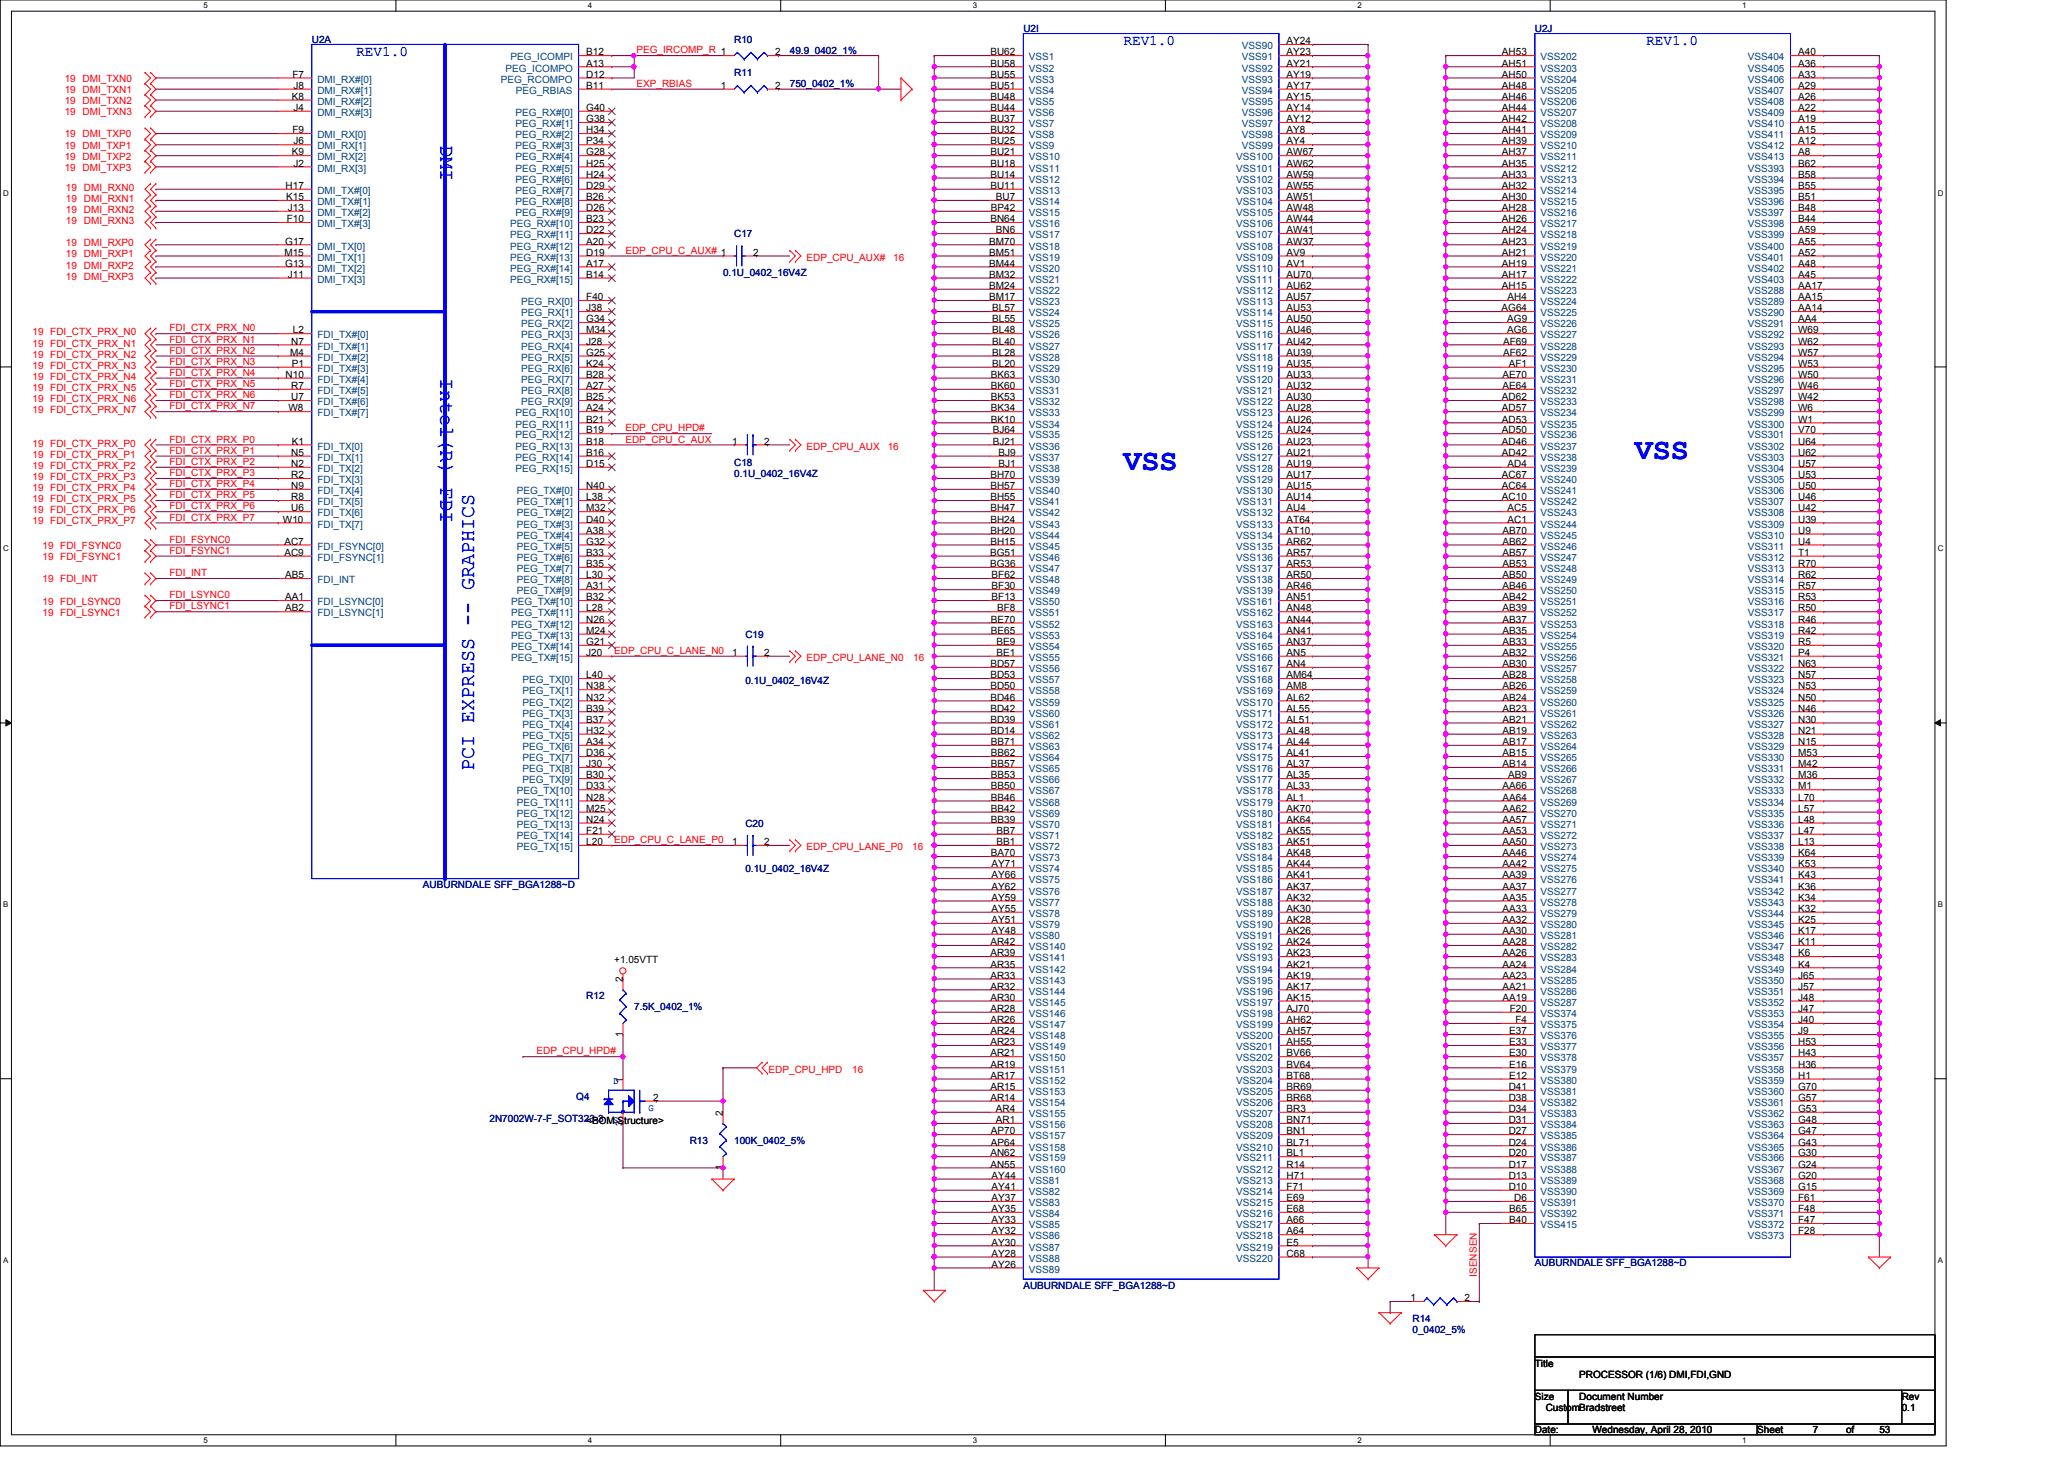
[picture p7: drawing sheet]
<svg xmlns="http://www.w3.org/2000/svg" width="297mm" height="210mm" viewBox="0 0 297 210" stroke-linecap="round" stroke-linejoin="round" font-family="sans-serif">
<defs><g id="words">
<g font-size="4.3" fill="#00f">
<text x="235.3" y="66">VSS</text>
<text x="161.7" y="67.6">VSS</text>
</g>
<g font-size="3" fill="#00f">
<text x="63.4" y="20.8" transform="rotate(90 63.4 20.8)">DMI</text>
<text x="63.4" y="54.4" transform="rotate(90 63.4 54.4)">Intel(R) FDI</text>
<text x="68.2" y="110.9" transform="rotate(-90 68.2 110.9)">PCI EXPRESS -- GRAPHICS</text>
</g>
<g font-size="2.1" fill="#00f">
<text x="51.3" y="8">REV1.0</text>
<text x="161.7" y="6.4">REV1.0</text>
<text x="236.9" y="6.4">REV1.0</text>
</g>
<g font-size="1.4" fill="#000080">
<text x="147.3" y="4.6">U2I</text>
<text x="220.9" y="4.6">U2J</text>
<text x="44.9" y="6.2">U2A</text>
<text x="105.7" y="11">R11</text>
<text x="105.7" y="6.2">R10</text>
<text x="113.7" y="7.7">49.9_0402_1%</text>
<text x="113.7" y="12.6">750_0402_1%</text>
<text x="105.7" y="34.2">C17</text>
<text x="104.1" y="39.8">0.1U_0402_16V4Z</text>
<text x="105.7" y="67">C18</text>
<text x="105.7" y="68.6">0.1U_0402_16V4Z</text>
<text x="107.3" y="91.8">C19</text>
<text x="107.3" y="98.3">0.1U_0402_16V4Z</text>
<text x="107.3" y="119">C20</text>
<text x="107.3" y="125.5">0.1U_0402_16V4Z</text>
<text x="60.9" y="127.8">AUBURNDALE SFF_BGA1288~D</text>
<text x="84.4" y="143.8">R12</text>
<text x="91.3" y="145.4">7.5K_0402_1%</text>
<text x="70.4" y="161.4">2N7002W-7-F_SOT323-3</text>
<text x="82.9" y="158.2">Q4</text>
<text x="99.3" y="164.6">R13</text>
<text x="105.7" y="164.6">100K_0402_5%</text>
<text x="147.3" y="185.4">AUBURNDALE SFF_BGA1288~D</text>
<text x="220.9" y="182.2">AUBURNDALE SFF_BGA1288~D</text>
<text x="203.3" y="190.2">R14</text>
<text x="203.3" y="191.8">0_0402_5%</text>
</g>
<g font-size="1.4" fill="#f00">
<text x="9.3" y="11.8">19 DMI_TXN0</text>
<text x="91.6" y="7.7">PEG_IRCOMP_R 1</text>
<text x="9.3" y="16.6">19 DMI_TXN3</text>
<text x="9.3" y="13.4">19 DMI_TXN1</text>
<text x="9.3" y="15">19 DMI_TXN2</text>
<text x="91.6" y="12.5">EXP_RBIAS</text>
<text x="9.3" y="19.8">19 DMI_TXP0</text>
<text x="9.3" y="21.4">19 DMI_TXP1</text>
<text x="9.3" y="23">19 DMI_TXP2</text>
<text x="9.3" y="24.6">19 DMI_TXP3</text>
<text x="9.5" y="27.4">19 DMI_RXN0</text>
<text x="9.5" y="29">19 DMI_RXN1</text>
<text x="9.5" y="30.6">19 DMI_RXN2</text>
<text x="9.5" y="32.3">19 DMI_RXN3</text>
<text x="9.5" y="35.4">19 DMI_RXP0</text>
<text x="9.5" y="37">19 DMI_RXP1</text>
<text x="9.5" y="38.7">19 DMI_RXP2</text>
<text x="9.5" y="40.3">19 DMI_RXP3</text>
<text x="90" y="36.5">EDP_CPU_C_AUX# 1</text>
<text x="116.1" y="37.5">EDP_CPU_AUX#</text>
<text x="128.6" y="37.5">16</text>
<text x="24.4" y="47.7">FDI_CTX_PRX_N0</text>
<text x="4.7" y="48.3">19 FDI_CTX_PRX_N0</text>
<text x="4.7" y="49.9">19 FDI_CTX_PRX_N1</text>
<text x="4.7" y="51.4">19 FDI_CTX_PRX_N2</text>
<text x="4.7" y="53">19 FDI_CTX_PRX_N3</text>
<text x="24.4" y="50.9">FDI_CTX_PRX_N2</text>
<text x="24.4" y="52.5">FDI_CTX_PRX_N3</text>
<text x="24.4" y="49.3">FDI_CTX_PRX_N1</text>
<text x="4.7" y="54.7">19 FDI_CTX_PRX_N4</text>
<text x="4.7" y="56.3">19 FDI_CTX_PRX_N5</text>
<text x="4.7" y="57.9">19 FDI_CTX_PRX_N6</text>
<text x="4.7" y="59.4">19 FDI_CTX_PRX_N7</text>
<text x="24.4" y="54.1">FDI_CTX_PRX_N4</text>
<text x="24.4" y="55.7">FDI_CTX_PRX_N5</text>
<text x="24.4" y="57.3">FDI_CTX_PRX_N6</text>
<text x="24.4" y="58.9">FDI_CTX_PRX_N7</text>
<text x="4.7" y="64.3">19 FDI_CTX_PRX_P0</text>
<text x="4.7" y="65.9">19 FDI_CTX_PRX_P1</text>
<text x="24.4" y="63.7">FDI_CTX_PRX_P0</text>
<text x="24.4" y="65.3">FDI_CTX_PRX_P1</text>
<text x="90" y="62.1">EDP_CPU_HPD#</text>
<text x="90" y="63.7">EDP_CPU_C_AUX</text>
<text x="116.1" y="64.7">EDP_CPU_AUX</text>
<text x="127.8" y="64.7">16</text>
<text x="4.7" y="67.4">19 FDI_CTX_PRX_P2</text>
<text x="4.7" y="69">19 FDI_CTX_PRX_P3</text>
<text x="4.7" y="70.7">19 FDI_CTX_PRX_P4</text>
<text x="24.4" y="66.9">FDI_CTX_PRX_P2</text>
<text x="24.4" y="68.5">FDI_CTX_PRX_P3</text>
<text x="24.4" y="70.1">FDI_CTX_PRX_P4</text>
<text x="24.4" y="71.7">FDI_CTX_PRX_P5</text>
<text x="4.7" y="72.3">19 FDI_CTX_PRX_P5</text>
<text x="4.7" y="73.9">19 FDI_CTX_PRX_P6</text>
<text x="4.7" y="75.4">19 FDI_CTX_PRX_P7</text>
<text x="24.4" y="73.3">FDI_CTX_PRX_P6</text>
<text x="24.4" y="74.9">FDI_CTX_PRX_P7</text>
<text x="6.1" y="79">19 FDI_FSYNC0</text>
<text x="6.1" y="83.8">19 FDI_INT</text>
<text x="6.1" y="80.6">19 FDI_FSYNC1</text>
<text x="24.4" y="82.9">FDI_INT</text>
<text x="24.4" y="79.7">FDI_FSYNC1</text>
<text x="24.4" y="78.1">FDI_FSYNC0</text>
<text x="6.1" y="87">19 FDI_LSYNC0</text>
<text x="6.1" y="88.6">19 FDI_LSYNC1</text>
<text x="24.4" y="86.1">FDI_LSYNC0</text>
<text x="24.4" y="87.7">FDI_LSYNC1</text>
<text x="88.4" y="94.1">EDP_CPU_C_LANE_N0</text>
<text x="116.1" y="95.1">EDP_CPU_LANE_N0</text>
<text x="131.4" y="95.1">16</text>
<text x="88.4" y="121.3">EDP_CPU_C_LANE_P0</text>
<text x="116.1" y="122.3">EDP_CPU_LANE_P0</text>
<text x="131.3" y="122.3">16</text>
<text x="77.2" y="151.7">EDP_CPU_HPD#</text>
<text x="110.6" y="154.3">EDP_CPU_HPD</text>
<text x="122.6" y="154.3">16</text>
<text x="212.6" y="183.7" transform="rotate(-90 212.6 183.7)">ISENSEN</text>
</g>
<g font-size="1.4">
<text x="42.1" y="11.2">F7</text>
<text x="84.4" y="8">B12</text>
<text x="84.4" y="9.6">A13</text>
<text x="84.4" y="11.2">D12</text>
<text x="111.5" y="8">2</text>
<text x="142.5" y="8">BU62</text>
<text x="142.5" y="9.6">BU58</text>
<text x="142.5" y="11.2">BU55</text>
<text x="185.2" y="6.3">AY24</text>
<text x="185.2" y="8">AY23</text>
<text x="185.2" y="9.6">AY21</text>
<text x="185.2" y="11.2">AY19</text>
<text x="216.2" y="8">AH53</text>
<text x="216.2" y="9.6">AH51</text>
<text x="216.2" y="11.2">AH50</text>
<text x="258.8" y="8">A40</text>
<text x="258.8" y="9.6">A36</text>
<text x="258.8" y="11.2">A33</text>
<text x="42" y="14.4">K8</text>
<text x="42.2" y="12.8">J8</text>
<text x="42.2" y="16">J4</text>
<text x="84.4" y="12.8">B11</text>
<text x="84.4" y="16">G40</text>
<text x="84.4" y="17.6">G38</text>
<text x="103.8" y="12.8">1</text>
<text x="111.5" y="12.8">2</text>
<text x="142.5" y="12.8">BU51</text>
<text x="142.5" y="14.4">BU48</text>
<text x="142.5" y="16">BU44</text>
<text x="142.5" y="17.6">BU37</text>
<text x="185.2" y="12.8">AY17</text>
<text x="185.2" y="14.4">AY15</text>
<text x="185.2" y="16">AY14</text>
<text x="185.2" y="17.6">AY12</text>
<text x="216.2" y="12.8">AH48</text>
<text x="216.2" y="14.4">AH46</text>
<text x="216.2" y="16">AH44</text>
<text x="216.2" y="17.6">AH42</text>
<text x="258.8" y="12.8">A29</text>
<text x="258.8" y="14.4">A26</text>
<text x="258.8" y="16">A22</text>
<text x="258.8" y="17.6">A19</text>
<text x="42" y="22.4">K9</text>
<text x="42.1" y="19.2">F9</text>
<text x="42.2" y="20.8">J6</text>
<text x="42.2" y="24">J2</text>
<text x="84.4" y="19.2">H34</text>
<text x="84.4" y="20.8">P34</text>
<text x="84.4" y="22.4">G28</text>
<text x="84.4" y="24">H25</text>
<text x="142.5" y="19.2">BU32</text>
<text x="142.5" y="20.8">BU25</text>
<text x="142.5" y="22.4">BU21</text>
<text x="142.5" y="24">BU18</text>
<text x="185.2" y="19.2">AY8</text>
<text x="185.2" y="20.8">AY4</text>
<text x="185.2" y="22.4">AW67</text>
<text x="185.2" y="24">AW62</text>
<text x="216.2" y="19.2">AH41</text>
<text x="216.2" y="20.8">AH39</text>
<text x="216.2" y="22.4">AH37</text>
<text x="216.2" y="24">AH35</text>
<text x="258.8" y="24">B62</text>
<text x="258.8" y="19.2">A15</text>
<text x="258.8" y="20.8">A12</text>
<text x="258.8" y="22.4">A8</text>
<text x="41.1" y="27.2">H17</text>
<text x="41.2" y="28.8">K15</text>
<text x="84.4" y="25.6">H24</text>
<text x="84.4" y="27.2">D29</text>
<text x="84.4" y="28.8">B26</text>
<text x="142.5" y="25.6">BU14</text>
<text x="142.5" y="27.2">BU11</text>
<text x="143.3" y="28.8">BU7</text>
<text x="185.2" y="25.6">AW59</text>
<text x="185.2" y="27.2">AW55</text>
<text x="185.2" y="28.8">AW51</text>
<text x="216.2" y="25.6">AH33</text>
<text x="216.2" y="27.2">AH32</text>
<text x="216.2" y="28.8">AH30</text>
<text x="258.8" y="25.6">B58</text>
<text x="258.8" y="27.2">B55</text>
<text x="258.8" y="28.8">B51</text>
<text x="41.1" y="35.2">G17</text>
<text x="41.3" y="32">F10</text>
<text x="41.4" y="30.4">J13</text>
<text x="84.4" y="30.4">D26</text>
<text x="84.4" y="32">B23</text>
<text x="84.4" y="33.6">D22</text>
<text x="84.4" y="35.2">A20</text>
<text x="142.4" y="35.2">BM70</text>
<text x="142.5" y="32">BN64</text>
<text x="142.6" y="30.4">BP42</text>
<text x="143.3" y="33.6">BN6</text>
<text x="185.2" y="30.4">AW48</text>
<text x="185.2" y="32">AW44</text>
<text x="185.2" y="33.6">AW41</text>
<text x="185.2" y="35.2">AW37</text>
<text x="216.2" y="30.4">AH28</text>
<text x="216.2" y="32">AH26</text>
<text x="216.2" y="33.6">AH24</text>
<text x="216.2" y="35.2">AH23</text>
<text x="258.8" y="30.4">B48</text>
<text x="258.8" y="32">B44</text>
<text x="258.8" y="33.6">A59</text>
<text x="258.8" y="35.2">A55</text>
<text x="40.9" y="36.8">M15</text>
<text x="41.1" y="38.4">G13</text>
<text x="41.4" y="40">J11</text>
<text x="84.4" y="36.8">D19</text>
<text x="84.4" y="38.4">A17</text>
<text x="84.4" y="40">B14</text>
<text x="108.4" y="36.8">2</text>
<text x="142.4" y="36.8">BM51</text>
<text x="142.4" y="38.4">BM44</text>
<text x="142.4" y="40">BM32</text>
<text x="142.4" y="41.6">BM24</text>
<text x="185.2" y="36.8">AV9</text>
<text x="185.2" y="38.4">AV1</text>
<text x="185.2" y="40">AU70</text>
<text x="185.2" y="41.6">AU62</text>
<text x="216.2" y="36.8">AH21</text>
<text x="216.2" y="38.4">AH19</text>
<text x="216.2" y="40">AH17</text>
<text x="216.2" y="41.6">AH15</text>
<text x="258.8" y="41.6">AA17</text>
<text x="258.8" y="36.8">A52</text>
<text x="258.8" y="38.4">A48</text>
<text x="258.8" y="40">A45</text>
<text x="42.2" y="48">L2</text>
<text x="84.4" y="43.2">F40</text>
<text x="84.4" y="44.8">J38</text>
<text x="84.4" y="46.4">G34</text>
<text x="84.4" y="48">M34</text>
<text x="142.4" y="43.2">BM17</text>
<text x="142.8" y="44.8">BL57</text>
<text x="142.8" y="46.4">BL55</text>
<text x="142.8" y="48">BL48</text>
<text x="185.2" y="43.2">AU57</text>
<text x="185.2" y="44.8">AU53</text>
<text x="185.2" y="46.4">AU50</text>
<text x="185.2" y="48">AU46</text>
<text x="216.1" y="44.8">AG64</text>
<text x="216.9" y="46.4">AG9</text>
<text x="216.9" y="48">AG6</text>
<text x="217" y="43.2">AH4</text>
<text x="258.8" y="43.2">AA15</text>
<text x="258.8" y="44.8">AA14</text>
<text x="258.8" y="46.4">AA4</text>
<text x="258.8" y="48">W69</text>
<text x="41.7" y="51.2">M4</text>
<text x="41.9" y="49.6">N7</text>
<text x="42" y="52.8">P1</text>
<text x="84.4" y="49.6">J28</text>
<text x="84.4" y="51.2">G25</text>
<text x="84.4" y="52.8">K24</text>
<text x="142.8" y="49.6">BL40</text>
<text x="142.8" y="51.2">BL28</text>
<text x="142.8" y="52.8">BL20</text>
<text x="185.2" y="49.6">AU42</text>
<text x="185.2" y="51.2">AU39</text>
<text x="185.2" y="52.8">AU35</text>
<text x="216.3" y="49.6">AF69</text>
<text x="216.3" y="51.2">AF62</text>
<text x="217.1" y="52.8">AF1</text>
<text x="258.8" y="49.6">W62</text>
<text x="258.8" y="51.2">W57</text>
<text x="258.8" y="52.8">W53</text>
<text x="41.1" y="54.4">N10</text>
<text x="41.5" y="59.2">W8</text>
<text x="41.9" y="56">R7</text>
<text x="41.9" y="57.6">U7</text>
<text x="84.4" y="54.4">B28</text>
<text x="84.4" y="56">A27</text>
<text x="84.4" y="57.6">B25</text>
<text x="84.4" y="59.2">A24</text>
<text x="142.6" y="54.4">BK63</text>
<text x="142.6" y="56">BK60</text>
<text x="142.6" y="57.6">BK53</text>
<text x="142.6" y="59.2">BK34</text>
<text x="185.2" y="54.4">AU33</text>
<text x="185.2" y="56">AU32</text>
<text x="185.2" y="57.6">AU30</text>
<text x="185.2" y="59.2">AU28</text>
<text x="216.2" y="57.6">AD62</text>
<text x="216.2" y="59.2">AD57</text>
<text x="216.2" y="54.4">AE70</text>
<text x="216.2" y="56">AE64</text>
<text x="258.8" y="54.4">W50</text>
<text x="258.8" y="56">W46</text>
<text x="258.8" y="57.6">W42</text>
<text x="258.8" y="59.2">W6</text>
<text x="41.9" y="65.6">N5</text>
<text x="42" y="64">K1</text>
<text x="84.4" y="60.8">B21</text>
<text x="84.4" y="62.4">B19</text>
<text x="84.4" y="64">B18</text>
<text x="84.4" y="65.6">B16</text>
<text x="105.4" y="64">1</text>
<text x="110" y="64">2</text>
<text x="142.6" y="60.8">BK10</text>
<text x="142.9" y="62.4">BJ64</text>
<text x="142.9" y="64">BJ21</text>
<text x="143.7" y="65.6">BJ9</text>
<text x="185.2" y="60.8">AU26</text>
<text x="185.2" y="62.4">AU24</text>
<text x="185.2" y="64">AU23</text>
<text x="185.2" y="65.6">AU21</text>
<text x="216.2" y="60.8">AD53</text>
<text x="216.2" y="62.4">AD50</text>
<text x="216.2" y="64">AD46</text>
<text x="216.2" y="65.6">AD42</text>
<text x="258.8" y="60.8">W1</text>
<text x="258.8" y="62.4">V70</text>
<text x="258.8" y="64">U64</text>
<text x="258.8" y="65.6">U62</text>
<text x="41.9" y="67.2">N2</text>
<text x="41.9" y="68.8">R2</text>
<text x="41.9" y="70.4">N9</text>
<text x="41.9" y="72">R8</text>
<text x="84.4" y="67.2">D15</text>
<text x="84.4" y="70.4">N40</text>
<text x="84.4" y="72">L38</text>
<text x="142.5" y="68.8">BH70</text>
<text x="142.5" y="70.4">BH57</text>
<text x="142.5" y="72">BH55</text>
<text x="143.7" y="67.2">BJ1</text>
<text x="185.2" y="67.2">AU19</text>
<text x="185.2" y="68.8">AU17</text>
<text x="185.2" y="70.4">AU15</text>
<text x="185.2" y="72">AU14</text>
<text x="216.2" y="68.8">AC67</text>
<text x="216.2" y="70.4">AC64</text>
<text x="216.2" y="72">AC10</text>
<text x="217" y="67.2">AD4</text>
<text x="258.8" y="67.2">U57</text>
<text x="258.8" y="68.8">U53</text>
<text x="258.8" y="70.4">U50</text>
<text x="258.8" y="72">U46</text>
<text x="40.7" y="75.2">W10</text>
<text x="41.9" y="73.6">U6</text>
<text x="84.4" y="73.6">M32</text>
<text x="84.4" y="75.2">D40</text>
<text x="84.4" y="76.8">A38</text>
<text x="142.5" y="73.6">BH47</text>
<text x="142.5" y="75.2">BH24</text>
<text x="142.5" y="76.8">BH20</text>
<text x="185.2" y="73.6">AU4</text>
<text x="185.2" y="75.2">AT64</text>
<text x="185.2" y="76.8">AT10</text>
<text x="216.2" y="76.8">AB70</text>
<text x="217" y="73.6">AC5</text>
<text x="217" y="75.2">AC1</text>
<text x="258.8" y="73.6">U42</text>
<text x="258.8" y="75.2">U39</text>
<text x="258.8" y="76.8">U9</text>
<text x="40.9" y="78.4">AC7</text>
<text x="40.9" y="80">AC9</text>
<text x="41" y="83.2">AB5</text>
<text x="84.4" y="78.4">G32</text>
<text x="84.4" y="80">B33</text>
<text x="84.4" y="81.6">B35</text>
<text x="84.4" y="83.2">L30</text>
<text x="142.5" y="80">BG51</text>
<text x="142.5" y="81.6">BG36</text>
<text x="142.5" y="78.4">BH15</text>
<text x="142.7" y="83.2">BF62</text>
<text x="185.2" y="78.4">AR62</text>
<text x="185.2" y="80">AR57</text>
<text x="185.2" y="81.6">AR53</text>
<text x="185.2" y="83.2">AR50</text>
<text x="216.2" y="78.4">AB62</text>
<text x="216.2" y="80">AB57</text>
<text x="216.2" y="81.6">AB53</text>
<text x="216.2" y="83.2">AB50</text>
<text x="258.8" y="78.4">U4</text>
<text x="258.8" y="80">T1</text>
<text x="258.8" y="81.6">R70</text>
<text x="258.8" y="83.2">R62</text>
<text x="41" y="86.4">AA1</text>
<text x="41" y="88">AB2</text>
<text x="84.4" y="84.8">A31</text>
<text x="84.4" y="86.4">B32</text>
<text x="84.4" y="88">L28</text>
<text x="84.4" y="89.6">N26</text>
<text x="142.6" y="89.6">BE70</text>
<text x="142.7" y="84.8">BF30</text>
<text x="142.7" y="86.4">BF13</text>
<text x="143.5" y="88">BF8</text>
<text x="185.2" y="84.8">AR46</text>
<text x="185.2" y="86.4">AN51</text>
<text x="185.2" y="88">AN48</text>
<text x="185.2" y="89.6">AN44</text>
<text x="216.2" y="84.8">AB46</text>
<text x="216.2" y="86.4">AB42</text>
<text x="216.2" y="88">AB39</text>
<text x="216.2" y="89.6">AB37</text>
<text x="258.8" y="84.8">R57</text>
<text x="258.8" y="86.4">R53</text>
<text x="258.8" y="88">R50</text>
<text x="258.8" y="89.6">R46</text>
<text x="84.4" y="91.2">M24</text>
<text x="84.4" y="92.8">G21</text>
<text x="84.4" y="94.4">J20</text>
<text x="105.4" y="94.4">1</text>
<text x="110" y="94.4">2</text>
<text x="142.5" y="96">BD57</text>
<text x="142.6" y="91.2">BE65</text>
<text x="143.4" y="92.8">BE9</text>
<text x="143.4" y="94.4">BE1</text>
<text x="185.2" y="91.2">AN41</text>
<text x="185.2" y="92.8">AN37</text>
<text x="185.2" y="94.4">AN5</text>
<text x="185.2" y="96">AN4</text>
<text x="216.2" y="91.2">AB35</text>
<text x="216.2" y="92.8">AB33</text>
<text x="216.2" y="94.4">AB32</text>
<text x="216.2" y="96">AB30</text>
<text x="258.8" y="91.2">R42</text>
<text x="258.8" y="92.8">R5</text>
<text x="258.8" y="94.4">P4</text>
<text x="258.8" y="96">N63</text>
<text x="84.4" y="97.6">L40</text>
<text x="84.4" y="99.2">N38</text>
<text x="84.4" y="100.8">N32</text>
<text x="142.5" y="97.6">BD53</text>
<text x="142.5" y="99.2">BD50</text>
<text x="142.5" y="100.8">BD46</text>
<text x="185.2" y="97.6">AM64</text>
<text x="185.2" y="99.2">AM8</text>
<text x="185.2" y="100.8">AL62</text>
<text x="216.2" y="97.6">AB28</text>
<text x="216.2" y="99.2">AB26</text>
<text x="216.2" y="100.8">AB24</text>
<text x="258.8" y="97.6">N57</text>
<text x="258.8" y="99.2">N53</text>
<text x="258.8" y="100.8">N50</text>
<text x="84.4" y="102.4">B39</text>
<text x="84.4" y="104">B37</text>
<text x="84.4" y="105.6">H32</text>
<text x="84.4" y="107.2">A34</text>
<text x="142.5" y="102.4">BD42</text>
<text x="142.5" y="104">BD39</text>
<text x="142.5" y="105.6">BD14</text>
<text x="142.6" y="107.2">BB71</text>
<text x="185.2" y="102.4">AL55</text>
<text x="185.2" y="104">AL51</text>
<text x="185.2" y="105.6">AL48</text>
<text x="185.2" y="107.2">AL44</text>
<text x="216.2" y="102.4">AB23</text>
<text x="216.2" y="104">AB21</text>
<text x="216.2" y="105.6">AB19</text>
<text x="216.2" y="107.2">AB17</text>
<text x="258.8" y="102.4">N46</text>
<text x="258.8" y="104">N30</text>
<text x="258.8" y="105.6">N21</text>
<text x="258.8" y="107.2">N15</text>
<text x="84.4" y="108.8">D36</text>
<text x="84.4" y="110.4">J30</text>
<text x="84.4" y="112">B30</text>
<text x="84.4" y="113.6">D33</text>
<text x="142.6" y="108.8">BB62</text>
<text x="142.6" y="110.4">BB57</text>
<text x="142.6" y="112">BB53</text>
<text x="142.6" y="113.6">BB50</text>
<text x="185.2" y="108.8">AL41</text>
<text x="185.2" y="110.4">AL37</text>
<text x="185.2" y="112">AL35</text>
<text x="185.2" y="113.6">AL33</text>
<text x="216.2" y="108.8">AB15</text>
<text x="216.2" y="110.4">AB14</text>
<text x="216.2" y="113.6">AA66</text>
<text x="217" y="112">AB9</text>
<text x="258.8" y="108.8">M53</text>
<text x="258.8" y="110.4">M42</text>
<text x="258.8" y="112">M36</text>
<text x="258.8" y="113.6">M1</text>
<text x="84.4" y="115.2">N28</text>
<text x="84.4" y="116.8">M25</text>
<text x="84.4" y="118.4">N24</text>
<text x="84.4" y="120">F21</text>
<text x="142.6" y="115.2">BB46</text>
<text x="142.6" y="116.8">BB42</text>
<text x="142.6" y="118.4">BB39</text>
<text x="143.4" y="120">BB7</text>
<text x="185.2" y="115.2">AL1</text>
<text x="185.2" y="116.8">AK70</text>
<text x="185.2" y="118.4">AK64</text>
<text x="185.2" y="120">AK55</text>
<text x="216.2" y="115.2">AA64</text>
<text x="216.2" y="116.8">AA62</text>
<text x="216.2" y="118.4">AA57</text>
<text x="216.2" y="120">AA53</text>
<text x="258.8" y="115.2">L70</text>
<text x="258.8" y="116.8">L57</text>
<text x="258.8" y="118.4">L48</text>
<text x="258.8" y="120">L47</text>
<text x="84.4" y="121.6">L20</text>
<text x="105.4" y="121.6">1</text>
<text x="110" y="121.6">2</text>
<text x="142.6" y="123.2">BA70</text>
<text x="142.7" y="124.8">AY71</text>
<text x="143.4" y="121.6">BB1</text>
<text x="185.2" y="121.6">AK51</text>
<text x="185.2" y="123.2">AK48</text>
<text x="185.2" y="124.8">AK44</text>
<text x="216.2" y="121.6">AA50</text>
<text x="216.2" y="123.2">AA46</text>
<text x="216.2" y="124.8">AA42</text>
<text x="258.8" y="121.6">L13</text>
<text x="258.8" y="123.2">K64</text>
<text x="258.8" y="124.8">K53</text>
<text x="142.7" y="126.4">AY66</text>
<text x="142.7" y="128">AY62</text>
<text x="142.7" y="129.6">AY59</text>
<text x="142.7" y="131.2">AY55</text>
<text x="185.2" y="126.4">AK41</text>
<text x="185.2" y="128">AK37</text>
<text x="185.2" y="129.6">AK32</text>
<text x="185.2" y="131.2">AK30</text>
<text x="216.2" y="126.4">AA39</text>
<text x="216.2" y="128">AA37</text>
<text x="216.2" y="129.6">AA35</text>
<text x="216.2" y="131.2">AA33</text>
<text x="258.8" y="126.4">K43</text>
<text x="258.8" y="128">K36</text>
<text x="258.8" y="129.6">K34</text>
<text x="258.8" y="131.2">K32</text>
<text x="142.5" y="136">AR42</text>
<text x="142.5" y="137.6">AR39</text>
<text x="142.7" y="132.8">AY51</text>
<text x="142.7" y="134.4">AY48</text>
<text x="185.2" y="132.8">AK28</text>
<text x="185.2" y="134.4">AK26</text>
<text x="185.2" y="136">AK24</text>
<text x="185.2" y="137.6">AK23</text>
<text x="216.2" y="132.8">AA32</text>
<text x="216.2" y="134.4">AA30</text>
<text x="216.2" y="136">AA28</text>
<text x="216.2" y="137.6">AA26</text>
<text x="258.8" y="132.8">K25</text>
<text x="258.8" y="134.4">K17</text>
<text x="258.8" y="136">K11</text>
<text x="258.8" y="137.6">K6</text>
<text x="88.4" y="138.5">+1.05VTT</text>
<text x="89.6" y="141.3" transform="rotate(-90 89.6 141.3)">2</text>
<text x="142.5" y="139.2">AR35</text>
<text x="142.5" y="140.8">AR33</text>
<text x="142.5" y="142.4">AR32</text>
<text x="142.5" y="144">AR30</text>
<text x="185.2" y="139.2">AK21</text>
<text x="185.2" y="140.8">AK19</text>
<text x="185.2" y="142.4">AK17</text>
<text x="185.2" y="144">AK15</text>
<text x="216.2" y="139.2">AA24</text>
<text x="216.2" y="140.8">AA23</text>
<text x="216.2" y="142.4">AA21</text>
<text x="216.2" y="144">AA19</text>
<text x="258.8" y="139.2">K4</text>
<text x="258.8" y="140.8">J65</text>
<text x="258.8" y="142.4">J57</text>
<text x="258.8" y="144">J48</text>
<text x="89.6" y="149.1" transform="rotate(-90 89.6 149.1)">1</text>
<text x="142.5" y="145.6">AR28</text>
<text x="142.5" y="147.2">AR26</text>
<text x="142.5" y="148.8">AR24</text>
<text x="185.2" y="145.6">AJ70</text>
<text x="185.2" y="147.2">AH62</text>
<text x="185.2" y="148.8">AH57</text>
<text x="217.2" y="148.8">E37</text>
<text x="217.3" y="145.6">F20</text>
<text x="218.1" y="147.2">F4</text>
<text x="258.8" y="145.6">J47</text>
<text x="258.8" y="147.2">J40</text>
<text x="258.8" y="148.8">J9</text>
<text x="89.6" y="155.7" transform="rotate(-90 89.6 155.7)">1</text>
<text x="142.5" y="150.4">AR23</text>
<text x="142.5" y="152">AR21</text>
<text x="142.5" y="153.6">AR19</text>
<text x="142.5" y="155.2">AR17</text>
<text x="185.2" y="150.4">AH55</text>
<text x="185.2" y="152">BV66</text>
<text x="185.2" y="153.6">BV64</text>
<text x="185.2" y="155.2">BT68</text>
<text x="217.2" y="150.4">E33</text>
<text x="217.2" y="152">E30</text>
<text x="217.2" y="153.6">E16</text>
<text x="217.2" y="155.2">E12</text>
<text x="258.8" y="150.4">H53</text>
<text x="258.8" y="152">H43</text>
<text x="258.8" y="153.6">H36</text>
<text x="258.8" y="155.2">H1</text>
<text x="84.4" y="161.7">&lt;BOM Structure&gt;</text>
<text x="89.6" y="161.9" transform="rotate(-90 89.6 161.9)">3</text>
<text x="94" y="158.4">2</text>
<text x="104" y="160.5" transform="rotate(-90 104 160.5)">2</text>
<text x="142.5" y="156.8">AR15</text>
<text x="142.5" y="158.4">AR14</text>
<text x="143.3" y="160">AR4</text>
<text x="143.3" y="161.6">AR1</text>
<text x="185.2" y="156.8">BR69</text>
<text x="185.2" y="158.4">BR68</text>
<text x="185.2" y="160">BR3</text>
<text x="185.2" y="161.6">BN71</text>
<text x="217.1" y="156.8">D41</text>
<text x="217.1" y="158.4">D38</text>
<text x="217.1" y="160">D34</text>
<text x="217.1" y="161.6">D31</text>
<text x="258.8" y="156.8">G70</text>
<text x="258.8" y="158.4">G57</text>
<text x="258.8" y="160">G53</text>
<text x="258.8" y="161.6">G48</text>
<text x="142.5" y="166.4">AN62</text>
<text x="142.5" y="168">AN55</text>
<text x="142.6" y="163.2">AP70</text>
<text x="142.6" y="164.8">AP64</text>
<text x="185.2" y="163.2">BN1</text>
<text x="185.2" y="164.8">BL71</text>
<text x="185.2" y="166.4">BL1</text>
<text x="185.2" y="168">R14</text>
<text x="217.1" y="163.2">D27</text>
<text x="217.1" y="164.8">D24</text>
<text x="217.1" y="166.4">D20</text>
<text x="217.1" y="168">D17</text>
<text x="258.8" y="163.2">G47</text>
<text x="258.8" y="164.8">G43</text>
<text x="258.8" y="166.4">G30</text>
<text x="258.8" y="168">G24</text>
<text x="104" y="168.3" transform="rotate(-90 104 168.3)">1</text>
<text x="142.7" y="169.6">AY44</text>
<text x="142.7" y="171.2">AY41</text>
<text x="142.7" y="172.8">AY37</text>
<text x="185.2" y="169.6">H71</text>
<text x="185.2" y="171.2">F71</text>
<text x="185.2" y="172.8">E69</text>
<text x="217.1" y="169.6">D13</text>
<text x="217.1" y="171.2">D10</text>
<text x="217.9" y="172.8">D6</text>
<text x="258.8" y="169.6">G20</text>
<text x="258.8" y="171.2">G15</text>
<text x="258.8" y="172.8">F61</text>
<text x="142.7" y="174.4">AY35</text>
<text x="142.7" y="176">AY33</text>
<text x="142.7" y="177.6">AY32</text>
<text x="142.7" y="179.2">AY30</text>
<text x="185.2" y="174.4">E68</text>
<text x="185.2" y="176">A66</text>
<text x="185.2" y="177.6">A64</text>
<text x="185.2" y="179.2">E5</text>
<text x="217.2" y="174.4">B65</text>
<text x="217.2" y="176">B40</text>
<text x="258.8" y="174.4">F48</text>
<text x="258.8" y="176">F47</text>
<text x="258.8" y="177.6">F28</text>
<text x="142.7" y="180.8">AY28</text>
<text x="142.7" y="182.4">AY26</text>
<text x="185.2" y="180.8">C68</text>
<text x="203" y="187.2">1</text>
<text x="210.8" y="187.2">2</text>
<text x="220.9" y="196.6">Title</text>
<text x="220.9" y="201.4">Size</text>
<text x="222.5" y="203">CustomBradstreet</text>
<text x="227.3" y="201.4">Document Number</text>
<text x="227.3" y="198.2">PROCESSOR (1/6) DMI,FDI,GND</text>
<text x="273.7" y="203">0.1</text>
<text x="273.7" y="201.4">Rev</text>
<text x="220.9" y="206.2">Date:</text>
<text x="229.2" y="206.2">Wednesday, April 28, 2010</text>
<text x="252.9" y="206.2">Sheet</text>
<text x="260.9" y="206.2">7</text>
<text x="265.7" y="206.2">of</text>
<text x="270.5" y="206.2">53</text>
</g>
<g font-size="1.4" fill="#004080">
<text x="45.7" y="11.9">DMI_RX#[0]</text>
<text x="72.1" y="11.9">PEG_RCOMPO</text>
<text x="72.8" y="10.3">PEG_ICOMPO</text>
<text x="73.5" y="8.7">PEG_ICOMPI</text>
<text x="148.1" y="8.7">VSS1</text>
<text x="148.1" y="10.3">VSS2</text>
<text x="148.1" y="11.9">VSS3</text>
<text x="178.7" y="7.1">VSS90</text>
<text x="178.7" y="8.7">VSS91</text>
<text x="178.7" y="10.3">VSS92</text>
<text x="178.7" y="11.9">VSS93</text>
<text x="221.7" y="8.7">VSS202</text>
<text x="221.7" y="10.3">VSS203</text>
<text x="221.7" y="11.9">VSS204</text>
<text x="251.5" y="8.7">VSS404</text>
<text x="251.5" y="10.3">VSS405</text>
<text x="251.5" y="11.9">VSS406</text>
<text x="45.7" y="13.5">DMI_RX#[1]</text>
<text x="45.7" y="15.1">DMI_RX#[2]</text>
<text x="45.7" y="16.7">DMI_RX#[3]</text>
<text x="74.2" y="16.7">PEG_RX#[0]</text>
<text x="74.2" y="13.5">PEG_RBIAS</text>
<text x="148.1" y="13.5">VSS4</text>
<text x="148.1" y="15.1">VSS5</text>
<text x="148.1" y="16.7">VSS6</text>
<text x="178.7" y="13.5">VSS94</text>
<text x="178.7" y="15.1">VSS95</text>
<text x="178.7" y="16.7">VSS96</text>
<text x="221.7" y="13.5">VSS205</text>
<text x="221.7" y="15.1">VSS206</text>
<text x="221.7" y="16.7">VSS207</text>
<text x="251.5" y="13.5">VSS407</text>
<text x="251.5" y="15.1">VSS408</text>
<text x="251.5" y="16.7">VSS409</text>
<text x="45.7" y="19.9">DMI_RX[0]</text>
<text x="45.7" y="21.5">DMI_RX[1]</text>
<text x="45.7" y="23.1">DMI_RX[2]</text>
<text x="74.2" y="18.3">PEG_RX#[1]</text>
<text x="74.2" y="19.9">PEG_RX#[2]</text>
<text x="74.2" y="21.5">PEG_RX#[3]</text>
<text x="74.2" y="23.1">PEG_RX#[4]</text>
<text x="148.1" y="18.3">VSS7</text>
<text x="148.1" y="19.9">VSS8</text>
<text x="148.1" y="21.5">VSS9</text>
<text x="148.1" y="23.1">VSS10</text>
<text x="177.9" y="23.1">VSS100</text>
<text x="178.7" y="18.3">VSS97</text>
<text x="178.7" y="19.9">VSS98</text>
<text x="178.7" y="21.5">VSS99</text>
<text x="221.7" y="18.3">VSS208</text>
<text x="221.7" y="19.9">VSS209</text>
<text x="221.7" y="21.5">VSS210</text>
<text x="221.7" y="23.1">VSS211</text>
<text x="251.5" y="18.3">VSS410</text>
<text x="251.5" y="19.9">VSS411</text>
<text x="251.5" y="21.5">VSS412</text>
<text x="251.5" y="23.1">VSS413</text>
<text x="45.7" y="24.7">DMI_RX[3]</text>
<text x="45.7" y="27.9">DMI_TX#[0]</text>
<text x="45.7" y="29.5">DMI_TX#[1]</text>
<text x="74.2" y="24.7">PEG_RX#[5]</text>
<text x="74.2" y="26.3">PEG_RX#[6]</text>
<text x="74.2" y="27.9">PEG_RX#[7]</text>
<text x="74.2" y="29.5">PEG_RX#[8]</text>
<text x="148.1" y="24.7">VSS11</text>
<text x="148.1" y="26.3">VSS12</text>
<text x="148.1" y="27.9">VSS13</text>
<text x="148.1" y="29.5">VSS14</text>
<text x="177.9" y="24.7">VSS101</text>
<text x="177.9" y="26.3">VSS102</text>
<text x="177.9" y="27.9">VSS103</text>
<text x="177.9" y="29.5">VSS104</text>
<text x="221.7" y="24.7">VSS212</text>
<text x="221.7" y="26.3">VSS213</text>
<text x="221.7" y="27.9">VSS214</text>
<text x="221.7" y="29.5">VSS215</text>
<text x="251.5" y="24.7">VSS393</text>
<text x="251.5" y="26.3">VSS394</text>
<text x="251.5" y="27.9">VSS395</text>
<text x="251.5" y="29.5">VSS396</text>
<text x="45.7" y="31.1">DMI_TX#[2]</text>
<text x="45.7" y="32.7">DMI_TX#[3]</text>
<text x="45.7" y="35.9">DMI_TX[0]</text>
<text x="73.4" y="32.7">PEG_RX#[10]</text>
<text x="73.4" y="34.3">PEG_RX#[11]</text>
<text x="73.4" y="35.9">PEG_RX#[12]</text>
<text x="74.2" y="31.1">PEG_RX#[9]</text>
<text x="148.1" y="31.1">VSS15</text>
<text x="148.1" y="32.7">VSS16</text>
<text x="148.1" y="34.3">VSS17</text>
<text x="148.1" y="35.9">VSS18</text>
<text x="177.9" y="31.1">VSS105</text>
<text x="177.9" y="32.7">VSS106</text>
<text x="177.9" y="34.3">VSS107</text>
<text x="177.9" y="35.9">VSS108</text>
<text x="221.7" y="31.1">VSS216</text>
<text x="221.7" y="32.7">VSS217</text>
<text x="221.7" y="34.3">VSS218</text>
<text x="221.7" y="35.9">VSS219</text>
<text x="251.5" y="31.1">VSS397</text>
<text x="251.5" y="32.7">VSS398</text>
<text x="251.5" y="34.3">VSS399</text>
<text x="251.5" y="35.9">VSS400</text>
<text x="45.7" y="37.5">DMI_TX[1]</text>
<text x="45.7" y="40.7">DMI_TX[3]</text>
<text x="45.7" y="39.1">DMI_TX[2]</text>
<text x="73.4" y="37.5">PEG_RX#[13]</text>
<text x="73.4" y="39.1">PEG_RX#[14]</text>
<text x="73.4" y="40.7">PEG_RX#[15]</text>
<text x="148.1" y="37.5">VSS19</text>
<text x="148.1" y="39.1">VSS20</text>
<text x="148.1" y="40.7">VSS21</text>
<text x="177.9" y="37.5">VSS109</text>
<text x="177.9" y="39.1">VSS110</text>
<text x="177.9" y="40.7">VSS111</text>
<text x="221.7" y="37.5">VSS220</text>
<text x="221.7" y="39.1">VSS221</text>
<text x="221.7" y="40.7">VSS222</text>
<text x="251.5" y="37.5">VSS401</text>
<text x="251.5" y="39.1">VSS402</text>
<text x="251.5" y="40.7">VSS403</text>
<text x="75" y="43.9">PEG_RX[0]</text>
<text x="75" y="45.5">PEG_RX[1]</text>
<text x="75" y="47.1">PEG_RX[2]</text>
<text x="148.1" y="42.3">VSS22</text>
<text x="148.1" y="43.9">VSS23</text>
<text x="148.1" y="45.5">VSS24</text>
<text x="148.1" y="47.1">VSS25</text>
<text x="177.9" y="42.3">VSS112</text>
<text x="177.9" y="43.9">VSS113</text>
<text x="177.9" y="45.5">VSS114</text>
<text x="177.9" y="47.1">VSS115</text>
<text x="221.7" y="42.3">VSS223</text>
<text x="221.7" y="43.9">VSS224</text>
<text x="221.7" y="45.5">VSS225</text>
<text x="221.7" y="47.1">VSS226</text>
<text x="251.5" y="42.3">VSS288</text>
<text x="251.5" y="43.9">VSS289</text>
<text x="251.5" y="45.5">VSS290</text>
<text x="251.5" y="47.1">VSS291</text>
<text x="45.7" y="48.7">FDI_TX#[0]</text>
<text x="45.7" y="50.3">FDI_TX#[1]</text>
<text x="45.7" y="51.9">FDI_TX#[2]</text>
<text x="45.7" y="53.5">FDI_TX#[3]</text>
<text x="75" y="48.7">PEG_RX[3]</text>
<text x="75" y="50.3">PEG_RX[4]</text>
<text x="75" y="51.9">PEG_RX[5]</text>
<text x="75" y="53.5">PEG_RX[6]</text>
<text x="148.1" y="48.7">VSS26</text>
<text x="148.1" y="50.3">VSS27</text>
<text x="148.1" y="51.9">VSS28</text>
<text x="148.1" y="53.5">VSS29</text>
<text x="177.9" y="48.7">VSS116</text>
<text x="177.9" y="50.3">VSS117</text>
<text x="177.9" y="51.9">VSS118</text>
<text x="177.9" y="53.5">VSS119</text>
<text x="221.7" y="48.7">VSS227</text>
<text x="221.7" y="50.3">VSS228</text>
<text x="221.7" y="51.9">VSS229</text>
<text x="221.7" y="53.5">VSS230</text>
<text x="251.5" y="48.7">VSS292</text>
<text x="251.5" y="50.3">VSS293</text>
<text x="251.5" y="51.9">VSS294</text>
<text x="251.5" y="53.5">VSS295</text>
<text x="45.7" y="55.1">FDI_TX#[4]</text>
<text x="45.7" y="56.7">FDI_TX#[5]</text>
<text x="45.7" y="58.3">FDI_TX#[6]</text>
<text x="45.7" y="59.9">FDI_TX#[7]</text>
<text x="74.2" y="59.9">PEG_RX[10]</text>
<text x="75" y="55.1">PEG_RX[7]</text>
<text x="75" y="56.7">PEG_RX[8]</text>
<text x="75" y="58.3">PEG_RX[9]</text>
<text x="148.1" y="55.1">VSS30</text>
<text x="148.1" y="56.7">VSS31</text>
<text x="148.1" y="58.3">VSS32</text>
<text x="148.1" y="59.9">VSS33</text>
<text x="177.9" y="55.1">VSS120</text>
<text x="177.9" y="56.7">VSS121</text>
<text x="177.9" y="58.3">VSS122</text>
<text x="177.9" y="59.9">VSS123</text>
<text x="221.7" y="55.1">VSS231</text>
<text x="221.7" y="56.7">VSS232</text>
<text x="221.7" y="58.3">VSS233</text>
<text x="221.7" y="59.9">VSS234</text>
<text x="251.5" y="55.1">VSS296</text>
<text x="251.5" y="56.7">VSS297</text>
<text x="251.5" y="58.3">VSS298</text>
<text x="251.5" y="59.9">VSS299</text>
<text x="45.7" y="64.7">FDI_TX[0]</text>
<text x="74.2" y="61.5">PEG_RX[11]</text>
<text x="74.2" y="63.1">PEG_RX[12]</text>
<text x="74.2" y="64.7">PEG_RX[13]</text>
<text x="148.1" y="61.5">VSS34</text>
<text x="148.1" y="63.1">VSS35</text>
<text x="148.1" y="64.7">VSS36</text>
<text x="177.9" y="61.5">VSS124</text>
<text x="177.9" y="63.1">VSS125</text>
<text x="177.9" y="64.7">VSS126</text>
<text x="221.7" y="61.5">VSS235</text>
<text x="221.7" y="63.1">VSS236</text>
<text x="221.7" y="64.7">VSS237</text>
<text x="251.5" y="61.5">VSS300</text>
<text x="251.5" y="63.1">VSS301</text>
<text x="251.5" y="64.7">VSS302</text>
<text x="45.7" y="66.3">FDI_TX[1]</text>
<text x="45.7" y="67.9">FDI_TX[2]</text>
<text x="45.7" y="69.5">FDI_TX[3]</text>
<text x="45.7" y="71.1">FDI_TX[4]</text>
<text x="74.2" y="66.3">PEG_RX[14]</text>
<text x="74.2" y="67.9">PEG_RX[15]</text>
<text x="74.4" y="71.1">PEG_TX#[0]</text>
<text x="148.1" y="66.3">VSS37</text>
<text x="148.1" y="67.9">VSS38</text>
<text x="148.1" y="69.5">VSS39</text>
<text x="148.1" y="71.1">VSS40</text>
<text x="177.9" y="66.3">VSS127</text>
<text x="177.9" y="67.9">VSS128</text>
<text x="177.9" y="69.5">VSS129</text>
<text x="177.9" y="71.1">VSS130</text>
<text x="221.7" y="66.3">VSS238</text>
<text x="221.7" y="67.9">VSS239</text>
<text x="221.7" y="69.5">VSS240</text>
<text x="221.7" y="71.1">VSS241</text>
<text x="251.5" y="66.3">VSS303</text>
<text x="251.5" y="67.9">VSS304</text>
<text x="251.5" y="69.5">VSS305</text>
<text x="251.5" y="71.1">VSS306</text>
<text x="45.7" y="72.7">FDI_TX[5]</text>
<text x="45.7" y="74.3">FDI_TX[6]</text>
<text x="45.7" y="75.9">FDI_TX[7]</text>
<text x="74.4" y="72.7">PEG_TX#[1]</text>
<text x="74.4" y="74.3">PEG_TX#[2]</text>
<text x="74.4" y="75.9">PEG_TX#[3]</text>
<text x="74.4" y="77.5">PEG_TX#[4]</text>
<text x="148.1" y="72.7">VSS41</text>
<text x="148.1" y="74.3">VSS42</text>
<text x="148.1" y="75.9">VSS43</text>
<text x="148.1" y="77.5">VSS44</text>
<text x="177.9" y="72.7">VSS131</text>
<text x="177.9" y="74.3">VSS132</text>
<text x="177.9" y="75.9">VSS133</text>
<text x="177.9" y="77.5">VSS134</text>
<text x="221.7" y="72.7">VSS242</text>
<text x="221.7" y="74.3">VSS243</text>
<text x="221.7" y="75.9">VSS244</text>
<text x="221.7" y="77.5">VSS245</text>
<text x="251.5" y="72.7">VSS307</text>
<text x="251.5" y="74.3">VSS308</text>
<text x="251.5" y="75.9">VSS309</text>
<text x="251.5" y="77.5">VSS310</text>
<text x="45.7" y="79.1">FDI_FSYNC[0]</text>
<text x="45.7" y="80.7">FDI_FSYNC[1]</text>
<text x="45.7" y="83.9">FDI_INT</text>
<text x="74.4" y="79.1">PEG_TX#[5]</text>
<text x="74.4" y="80.7">PEG_TX#[6]</text>
<text x="74.4" y="82.3">PEG_TX#[7]</text>
<text x="74.4" y="83.9">PEG_TX#[8]</text>
<text x="148.1" y="79.1">VSS45</text>
<text x="148.1" y="80.7">VSS46</text>
<text x="148.1" y="82.3">VSS47</text>
<text x="148.1" y="83.9">VSS48</text>
<text x="177.9" y="79.1">VSS135</text>
<text x="177.9" y="80.7">VSS136</text>
<text x="177.9" y="82.3">VSS137</text>
<text x="177.9" y="83.9">VSS138</text>
<text x="221.7" y="79.1">VSS246</text>
<text x="221.7" y="80.7">VSS247</text>
<text x="221.7" y="82.3">VSS248</text>
<text x="221.7" y="83.9">VSS249</text>
<text x="251.5" y="79.1">VSS311</text>
<text x="251.5" y="80.7">VSS312</text>
<text x="251.5" y="82.3">VSS313</text>
<text x="251.5" y="83.9">VSS314</text>
<text x="45.7" y="87.1">FDI_LSYNC[0]</text>
<text x="45.7" y="88.7">FDI_LSYNC[1]</text>
<text x="73.6" y="87.1">PEG_TX#[10]</text>
<text x="73.6" y="88.7">PEG_TX#[11]</text>
<text x="74.4" y="85.5">PEG_TX#[9]</text>
<text x="148.1" y="85.5">VSS49</text>
<text x="148.1" y="87.1">VSS50</text>
<text x="148.1" y="88.7">VSS51</text>
<text x="177.9" y="85.5">VSS139</text>
<text x="177.9" y="87.1">VSS161</text>
<text x="177.9" y="88.7">VSS162</text>
<text x="221.7" y="85.5">VSS250</text>
<text x="221.7" y="87.1">VSS251</text>
<text x="221.7" y="88.7">VSS252</text>
<text x="251.5" y="85.5">VSS315</text>
<text x="251.5" y="87.1">VSS316</text>
<text x="251.5" y="88.7">VSS317</text>
<text x="73.6" y="90.3">PEG_TX#[12]</text>
<text x="73.6" y="91.9">PEG_TX#[13]</text>
<text x="73.6" y="93.5">PEG_TX#[14]</text>
<text x="73.6" y="95.1">PEG_TX#[15]</text>
<text x="148.1" y="90.3">VSS52</text>
<text x="148.1" y="91.9">VSS53</text>
<text x="148.1" y="93.5">VSS54</text>
<text x="148.1" y="95.1">VSS55</text>
<text x="177.9" y="90.3">VSS163</text>
<text x="177.9" y="91.9">VSS164</text>
<text x="177.9" y="93.5">VSS165</text>
<text x="177.9" y="95.1">VSS166</text>
<text x="221.7" y="90.3">VSS253</text>
<text x="221.7" y="91.9">VSS254</text>
<text x="221.7" y="93.5">VSS255</text>
<text x="221.7" y="95.1">VSS256</text>
<text x="251.5" y="90.3">VSS318</text>
<text x="251.5" y="91.9">VSS319</text>
<text x="251.5" y="93.5">VSS320</text>
<text x="251.5" y="95.1">VSS321</text>
<text x="75.2" y="98.3">PEG_TX[0]</text>
<text x="75.2" y="99.9">PEG_TX[1]</text>
<text x="75.2" y="101.5">PEG_TX[2]</text>
<text x="148.1" y="96.7">VSS56</text>
<text x="148.1" y="98.3">VSS57</text>
<text x="148.1" y="99.9">VSS58</text>
<text x="148.1" y="101.5">VSS59</text>
<text x="177.9" y="96.7">VSS167</text>
<text x="177.9" y="98.3">VSS168</text>
<text x="177.9" y="99.9">VSS169</text>
<text x="177.9" y="101.5">VSS170</text>
<text x="221.7" y="96.7">VSS257</text>
<text x="221.7" y="98.3">VSS258</text>
<text x="221.7" y="99.9">VSS259</text>
<text x="221.7" y="101.5">VSS260</text>
<text x="251.5" y="96.7">VSS322</text>
<text x="251.5" y="98.3">VSS323</text>
<text x="251.5" y="99.9">VSS324</text>
<text x="251.5" y="101.5">VSS325</text>
<text x="75.2" y="103.1">PEG_TX[3]</text>
<text x="75.2" y="104.7">PEG_TX[4]</text>
<text x="75.2" y="106.3">PEG_TX[5]</text>
<text x="75.2" y="107.9">PEG_TX[6]</text>
<text x="148.1" y="103.1">VSS60</text>
<text x="148.1" y="104.7">VSS61</text>
<text x="148.1" y="106.3">VSS62</text>
<text x="148.1" y="107.9">VSS63</text>
<text x="177.9" y="103.1">VSS171</text>
<text x="177.9" y="104.7">VSS172</text>
<text x="177.9" y="106.3">VSS173</text>
<text x="177.9" y="107.9">VSS174</text>
<text x="221.7" y="103.1">VSS261</text>
<text x="221.7" y="104.7">VSS262</text>
<text x="221.7" y="106.3">VSS263</text>
<text x="221.7" y="107.9">VSS264</text>
<text x="251.5" y="103.1">VSS326</text>
<text x="251.5" y="104.7">VSS327</text>
<text x="251.5" y="106.3">VSS328</text>
<text x="251.5" y="107.9">VSS329</text>
<text x="75.2" y="109.5">PEG_TX[7]</text>
<text x="75.2" y="111.1">PEG_TX[8]</text>
<text x="75.2" y="112.7">PEG_TX[9]</text>
<text x="148.1" y="109.5">VSS64</text>
<text x="148.1" y="111.1">VSS65</text>
<text x="148.1" y="112.7">VSS66</text>
<text x="177.9" y="109.5">VSS175</text>
<text x="177.9" y="111.1">VSS176</text>
<text x="177.9" y="112.7">VSS177</text>
<text x="221.7" y="109.5">VSS265</text>
<text x="221.7" y="111.1">VSS266</text>
<text x="221.7" y="112.7">VSS267</text>
<text x="251.5" y="109.5">VSS330</text>
<text x="251.5" y="111.1">VSS331</text>
<text x="251.5" y="112.7">VSS332</text>
<text x="74.4" y="114.3">PEG_TX[10]</text>
<text x="74.4" y="115.9">PEG_TX[11]</text>
<text x="74.4" y="117.5">PEG_TX[12]</text>
<text x="74.4" y="119.1">PEG_TX[13]</text>
<text x="148.1" y="114.3">VSS67</text>
<text x="148.1" y="115.9">VSS68</text>
<text x="148.1" y="117.5">VSS69</text>
<text x="148.1" y="119.1">VSS70</text>
<text x="177.9" y="114.3">VSS178</text>
<text x="177.9" y="115.9">VSS179</text>
<text x="177.9" y="117.5">VSS180</text>
<text x="177.9" y="119.1">VSS181</text>
<text x="221.7" y="114.3">VSS268</text>
<text x="221.7" y="115.9">VSS269</text>
<text x="221.7" y="117.5">VSS270</text>
<text x="221.7" y="119.1">VSS271</text>
<text x="251.5" y="114.3">VSS333</text>
<text x="251.5" y="115.9">VSS334</text>
<text x="251.5" y="117.5">VSS335</text>
<text x="251.5" y="119.1">VSS336</text>
<text x="74.4" y="120.7">PEG_TX[14]</text>
<text x="74.4" y="122.3">PEG_TX[15]</text>
<text x="148.1" y="120.7">VSS71</text>
<text x="148.1" y="122.3">VSS72</text>
<text x="148.1" y="123.9">VSS73</text>
<text x="148.1" y="125.5">VSS74</text>
<text x="177.9" y="120.7">VSS182</text>
<text x="177.9" y="122.3">VSS183</text>
<text x="177.9" y="123.9">VSS184</text>
<text x="177.9" y="125.5">VSS185</text>
<text x="221.7" y="120.7">VSS272</text>
<text x="221.7" y="122.3">VSS273</text>
<text x="221.7" y="123.9">VSS274</text>
<text x="221.7" y="125.5">VSS275</text>
<text x="251.5" y="120.7">VSS337</text>
<text x="251.5" y="122.3">VSS338</text>
<text x="251.5" y="123.9">VSS339</text>
<text x="251.5" y="125.5">VSS340</text>
<text x="148.1" y="127.1">VSS75</text>
<text x="148.1" y="128.7">VSS76</text>
<text x="148.1" y="130.3">VSS77</text>
<text x="148.1" y="131.9">VSS78</text>
<text x="177.9" y="127.1">VSS186</text>
<text x="177.9" y="128.7">VSS187</text>
<text x="177.9" y="130.3">VSS188</text>
<text x="177.9" y="131.9">VSS189</text>
<text x="221.7" y="127.1">VSS276</text>
<text x="221.7" y="128.7">VSS277</text>
<text x="221.7" y="130.3">VSS278</text>
<text x="221.7" y="131.9">VSS279</text>
<text x="251.5" y="127.1">VSS341</text>
<text x="251.5" y="128.7">VSS342</text>
<text x="251.5" y="130.3">VSS343</text>
<text x="251.5" y="131.9">VSS344</text>
<text x="148.1" y="133.5">VSS79</text>
<text x="148.1" y="135.1">VSS80</text>
<text x="148.1" y="136.7">VSS140</text>
<text x="177.9" y="133.5">VSS190</text>
<text x="177.9" y="135.1">VSS191</text>
<text x="177.9" y="136.7">VSS192</text>
<text x="221.7" y="133.5">VSS280</text>
<text x="221.7" y="135.1">VSS281</text>
<text x="221.7" y="136.7">VSS282</text>
<text x="251.5" y="133.5">VSS345</text>
<text x="251.5" y="135.1">VSS346</text>
<text x="251.5" y="136.7">VSS347</text>
<text x="148.1" y="138.3">VSS141</text>
<text x="148.1" y="139.9">VSS142</text>
<text x="148.1" y="141.5">VSS143</text>
<text x="148.1" y="143.1">VSS144</text>
<text x="177.9" y="138.3">VSS193</text>
<text x="177.9" y="139.9">VSS194</text>
<text x="177.9" y="141.5">VSS195</text>
<text x="177.9" y="143.1">VSS196</text>
<text x="221.7" y="138.3">VSS283</text>
<text x="221.7" y="139.9">VSS284</text>
<text x="221.7" y="141.5">VSS285</text>
<text x="221.7" y="143.1">VSS286</text>
<text x="251.5" y="138.3">VSS348</text>
<text x="251.5" y="139.9">VSS349</text>
<text x="251.5" y="141.5">VSS350</text>
<text x="251.5" y="143.1">VSS351</text>
<text x="148.1" y="144.7">VSS145</text>
<text x="148.1" y="146.3">VSS146</text>
<text x="148.1" y="147.9">VSS147</text>
<text x="148.1" y="149.5">VSS148</text>
<text x="177.9" y="144.7">VSS197</text>
<text x="177.9" y="146.3">VSS198</text>
<text x="177.9" y="147.9">VSS199</text>
<text x="177.9" y="149.5">VSS200</text>
<text x="221.7" y="144.7">VSS287</text>
<text x="221.7" y="146.3">VSS374</text>
<text x="221.7" y="147.9">VSS375</text>
<text x="221.7" y="149.5">VSS376</text>
<text x="251.5" y="144.7">VSS352</text>
<text x="251.5" y="146.3">VSS353</text>
<text x="251.5" y="147.9">VSS354</text>
<text x="251.5" y="149.5">VSS355</text>
<text x="148.1" y="151.1">VSS149</text>
<text x="148.1" y="152.7">VSS150</text>
<text x="148.1" y="154.3">VSS151</text>
<text x="148.1" y="155.9">VSS152</text>
<text x="177.9" y="151.1">VSS201</text>
<text x="177.9" y="152.7">VSS202</text>
<text x="177.9" y="154.3">VSS203</text>
<text x="177.9" y="155.9">VSS204</text>
<text x="221.7" y="151.1">VSS377</text>
<text x="221.7" y="152.7">VSS378</text>
<text x="221.7" y="154.3">VSS379</text>
<text x="221.7" y="155.9">VSS380</text>
<text x="251.5" y="151.1">VSS356</text>
<text x="251.5" y="152.7">VSS357</text>
<text x="251.5" y="154.3">VSS358</text>
<text x="251.5" y="155.9">VSS359</text>
<text x="148.1" y="157.5">VSS153</text>
<text x="148.1" y="159.1">VSS154</text>
<text x="148.1" y="160.7">VSS155</text>
<text x="177.9" y="157.5">VSS205</text>
<text x="177.9" y="159.1">VSS206</text>
<text x="177.9" y="160.7">VSS207</text>
<text x="221.7" y="157.5">VSS381</text>
<text x="221.7" y="159.1">VSS382</text>
<text x="221.7" y="160.7">VSS383</text>
<text x="251.5" y="157.5">VSS360</text>
<text x="251.5" y="159.1">VSS361</text>
<text x="251.5" y="160.7">VSS362</text>
<text x="148.1" y="162.3">VSS156</text>
<text x="148.1" y="163.9">VSS157</text>
<text x="148.1" y="165.5">VSS158</text>
<text x="148.1" y="167.1">VSS159</text>
<text x="177.9" y="162.3">VSS208</text>
<text x="177.9" y="163.9">VSS209</text>
<text x="177.9" y="165.5">VSS210</text>
<text x="177.9" y="167.1">VSS211</text>
<text x="221.7" y="162.3">VSS384</text>
<text x="221.7" y="163.9">VSS385</text>
<text x="221.7" y="165.5">VSS386</text>
<text x="221.7" y="167.1">VSS387</text>
<text x="251.5" y="162.3">VSS363</text>
<text x="251.5" y="163.9">VSS364</text>
<text x="251.5" y="165.5">VSS365</text>
<text x="251.5" y="167.1">VSS366</text>
<text x="148.1" y="168.7">VSS160</text>
<text x="148.1" y="170.3">VSS81</text>
<text x="148.1" y="171.9">VSS82</text>
<text x="148.1" y="173.5">VSS83</text>
<text x="177.9" y="168.7">VSS212</text>
<text x="177.9" y="170.3">VSS213</text>
<text x="177.9" y="171.9">VSS214</text>
<text x="177.9" y="173.5">VSS215</text>
<text x="221.7" y="168.7">VSS388</text>
<text x="221.7" y="170.3">VSS389</text>
<text x="221.7" y="171.9">VSS390</text>
<text x="221.7" y="173.5">VSS391</text>
<text x="251.5" y="168.7">VSS367</text>
<text x="251.5" y="170.3">VSS368</text>
<text x="251.5" y="171.9">VSS369</text>
<text x="251.5" y="173.5">VSS370</text>
<text x="148.1" y="175.1">VSS84</text>
<text x="148.1" y="176.7">VSS85</text>
<text x="148.1" y="178.3">VSS86</text>
<text x="148.1" y="179.9">VSS87</text>
<text x="177.9" y="175.1">VSS216</text>
<text x="177.9" y="176.7">VSS217</text>
<text x="177.9" y="178.3">VSS218</text>
<text x="177.9" y="179.9">VSS219</text>
<text x="221.7" y="175.1">VSS392</text>
<text x="221.7" y="176.7">VSS415</text>
<text x="251.5" y="175.1">VSS371</text>
<text x="251.5" y="176.7">VSS372</text>
<text x="251.5" y="178.3">VSS373</text>
<text x="148.1" y="181.5">VSS88</text>
<text x="148.1" y="183.1">VSS89</text>
<text x="177.9" y="181.5">VSS220</text>
</g>
<g font-size="1.4" fill="#00f">
<text x="88.2" y="155.9">D</text>
<text x="88.2" y="161.5">S</text>
<text x="93.3" y="159.8">G</text>
</g>
<g font-size="1.1">
<text x="29.3" y="1.1">5</text>
<text x="84.6" y="1.1">4</text>
<text x="140" y="1.1">3</text>
<text x="195.4" y="1.1">2</text>
<text x="250.7" y="1.1">1</text>
<text x=".5" y="28.2">D</text>
<text x="278.9" y="28.2">D</text>
<text x=".5" y="79.3">C</text>
<text x="278.9" y="79.3">C</text>
<text x=".5" y="130.6">B</text>
<text x="278.9" y="130.6">B</text>
<text x=".5" y="181.7">A</text>
<text x="278.9" y="181.7">A</text>
<text x="29.3" y="207.6">5</text>
<text x="84.6" y="207.6">4</text>
<text x="140" y="207.6">3</text>
<text x="195.4" y="207.6">2</text>
<text x="250.7" y="207.6">1</text>
</g>
</g></defs>
<path d="M0 0h280.1v208h-280.1zM1.6 1.6h276.9v204.8h-276.9z" fill="none" stroke="#000" stroke-width=".14"/>
<g fill="#fff">
<path d="M29.3 .2h.6v1.2h-.6z"/>
<path d="M29.3 206.6h.6v1.2h-.6z"/>
</g>
<path d="M57 0v1.6M57 206.4v1.6" fill="none" stroke="#000" stroke-width=".14"/>
<g fill="#fff">
<path d="M84.6 .2h.6v1.2h-.6z"/>
<path d="M84.6 206.6h.6v1.2h-.6z"/>
</g>
<path d="M112.3 0v1.6M112.3 206.4v1.6" fill="none" stroke="#000" stroke-width=".14"/>
<g fill="#fff">
<path d="M140 .2h.6v1.2h-.6z"/>
<path d="M140 206.6h.6v1.2h-.6z"/>
</g>
<path d="M167.7 0v1.6M167.7 206.4v1.6" fill="none" stroke="#000" stroke-width=".14"/>
<g fill="#fff">
<path d="M195.4 .2h.6v1.2h-.6z"/>
<path d="M195.4 206.6h.6v1.2h-.6z"/>
</g>
<path d="M223.1 0v1.6M223.1 206.4v1.6" fill="none" stroke="#000" stroke-width=".14"/>
<g fill="#fff">
<path d="M250.7 .2h.6v1.2h-.6z"/>
<path d="M250.7 206.6h.6v1.2h-.6z"/>
<path d="M.5 27.2h.7v1.2h-.7z"/>
<path d="M278.9 27.2h.8v1.2h-.8z"/>
<path d="M.5 78.4h.7v1.1h-.7z"/>
<path d="M278.9 78.4h.8v1.1h-.8z"/>
</g>
<path d="M0 52.8h1.6M278.5 52.8h1.6" fill="none" stroke="#000" stroke-width=".14"/>
<g fill="#fff">
<path d="M.5 129.6h.7v1.2h-.7z"/>
<path d="M278.9 129.6h.7v1.2h-.7z"/>
</g>
<path d="M0 104h1.6M.8 103.5l.8 .5-.8 .4zM278.5 104l.8-.5v.9zM278.5 104h1.6" fill="none" stroke="#000" stroke-width=".14"/>
<path d="M.8 103.5l.8 .5-.8 .4zM278.5 104l.8-.5v.9z" fill="#000"/>
<g fill="#fff">
<path d="M.5 180.8h.7v1.1h-.7z"/>
<path d="M278.9 180.8h.7v1.1h-.7z"/>
</g>
<path d="M0 155.2h1.6M278.5 155.2h1.6" fill="none" stroke="#000" stroke-width=".14"/>
<g fill="none" stroke="#800040" stroke-width=".14">
<path d="M22.4 19.2h.1M22.4 12.8h.1M22.4 14.4h.1M22.4 11.2h.1M22.4 16h.1M22.4 19.2h17.6M22.4 12.8h17.6M22.4 14.4h17.6M22.4 11.2h17.6M22.4 16h17.6M88 11.2h.1M88 8h.1"/>
<path d="M88 9.6h.1M88 8h3.3M88 9.6h3.3M91.3 9.6h.1M91.3 9.6v1.6h-3.3M22.4 20.8h.1M22.4 38.4h.1M22.4 22.4h.1M22.4 24h.1M22.4 35.2h.1M22.4 28.8h.1M22.4 36.8h.1"/>
<path d="M22.4 32h.1M22.4 30.4h.1M22.4 27.2h.1M22.4 20.8h17.6M22.4 38.4h17.6M22.4 22.4h17.6M22.4 24h17.6M22.4 35.2h17.6M22.4 28.8h17.6M22.4 36.8h17.6M22.4 32h17.6M22.4 30.4h17.6"/>
<path d="M22.4 27.2h17.6M22.4 40h.1M22.4 48h.1M22.4 40h17.6M22.4 51.2h17.6M22.4 52.8h17.6M22.4 54.4h17.6M22.4 56h17.6M22.4 57.6h17.6M22.4 59.2h17.6M22.4 48h17.6M22.4 49.6h17.6"/>
<path d="M40 51.2h.1M40 52.8h.1M40 54.4h.1M40 56h.1M40 57.6h.1M40 59.2h.1M40 49.6h.1M22.4 78.4h.1M22.4 64h17.6M22.4 67.2h17.6M22.4 65.6h17.6M22.4 68.8h17.6"/>
<path d="M22.4 70.4h17.6M22.4 72h17.6M22.4 73.6h17.6M22.4 75.2h17.6M22.4 78.4h17.6M40 64h.1M40 67.2h.1M40 65.6h.1M40 68.8h.1M40 70.4h.1M40 72h.1M40 73.6h.1"/>
<path d="M40 75.2h.1M88 62.4h.1M88 62.4h14.4M22.4 83.2h.1M22.4 86.4h.1M22.4 80h.1M22.4 88h.1M22.4 83.2h17.6M22.4 86.4h17.6M22.4 80h17.6M22.4 88h17.6M88 94.4h.1"/>
<path d="M88 94.4h17.7M88 121.6h.1M88 121.6h17.7"/>
</g>
<circle cx="91.2" cy="9.6" r=".31" fill="#f0f"/>
<circle cx="91.2" cy="9.6" r=".31" fill="none" stroke="#f0f" stroke-width=".14"/>
<path d="M91.3 8h.1M91.3 8h12.8" fill="none" stroke="#800040" stroke-width=".14"/>
<circle cx="91.2" cy="8" r=".3" fill="#f0f"/>
<circle cx="91.2" cy="8" r=".3" fill="none" stroke="#f0f" stroke-width=".14"/>
<path d="M88 12.8h.1M88 12.8h16.1M112.1 12.8h.1M112.1 8h.1M112.1 12.8h17.6M112.1 8h14.3M126.4 8h.1M126.4 12.8h.1M126.4 8v4.8" fill="none" stroke="#800040" stroke-width=".14"/>
<circle cx="126.4" cy="12.8" r=".3" fill="#f0f"/>
<circle cx="126.4" cy="12.8" r=".3" fill="none" stroke="#f0f" stroke-width=".14"/>
<path d="M91.3 8h.1M91.3 8v1.6M134.4 180.8h.1M134.4 180.8h8" fill="none" stroke="#800040" stroke-width=".14"/>
<circle cx="134.4" cy="180.8" r=".3" fill="#f0f"/>
<circle cx="134.4" cy="180.8" r=".3" fill="none" stroke="#f0f" stroke-width=".14"/>
<path d="M134.4 179.2h.1M134.4 179.2v1.6" fill="none" stroke="#800040" stroke-width=".14"/>
<circle cx="134.4" cy="180.8" r=".3" fill="#f0f"/>
<circle cx="134.4" cy="180.8" r=".3" fill="none" stroke="#f0f" stroke-width=".14"/>
<path d="M134.4 28.8h.1M134.4 28.8h8" fill="none" stroke="#800040" stroke-width=".14"/>
<circle cx="134.4" cy="28.8" r=".3" fill="#f0f"/>
<circle cx="134.4" cy="28.8" r=".3" fill="none" stroke="#f0f" stroke-width=".14"/>
<path d="M134.4 28.8h.1M134.4 28.8v1.6" fill="none" stroke="#800040" stroke-width=".14"/>
<circle cx="134.4" cy="28.8" r=".3" fill="#f0f"/>
<circle cx="134.4" cy="28.8" r=".3" fill="none" stroke="#f0f" stroke-width=".14"/>
<path d="M134.4 65.6h.1M134.4 65.6h8" fill="none" stroke="#800040" stroke-width=".14"/>
<circle cx="134.4" cy="65.6" r=".31" fill="#f0f"/>
<circle cx="134.4" cy="65.6" r=".31" fill="none" stroke="#f0f" stroke-width=".14"/>
<path d="M134.4 46.4h.1M134.4 46.4h8" fill="none" stroke="#800040" stroke-width=".14"/>
<circle cx="134.4" cy="46.4" r=".3" fill="#f0f"/>
<circle cx="134.4" cy="46.4" r=".3" fill="none" stroke="#f0f" stroke-width=".14"/>
<path d="M134.4 44.8h.1M134.4 44.8h8" fill="none" stroke="#800040" stroke-width=".14"/>
<circle cx="134.4" cy="44.8" r=".3" fill="#f0f"/>
<circle cx="134.4" cy="44.8" r=".3" fill="none" stroke="#f0f" stroke-width=".14"/>
<path d="M134.4 41.6h.1M134.4 41.6h8" fill="none" stroke="#800040" stroke-width=".14"/>
<circle cx="134.4" cy="41.6" r=".31" fill="#f0f"/>
<circle cx="134.4" cy="41.6" r=".31" fill="none" stroke="#f0f" stroke-width=".14"/>
<path d="M134.4 40h.1M134.4 40h8" fill="none" stroke="#800040" stroke-width=".14"/>
<circle cx="134.4" cy="40" r=".3" fill="#f0f"/>
<circle cx="134.4" cy="40" r=".3" fill="none" stroke="#f0f" stroke-width=".14"/>
<path d="M134.4 43.2h.1M134.4 48h.1M134.4 43.2h8M134.4 48h8" fill="none" stroke="#800040" stroke-width=".14"/>
<circle cx="134.4" cy="48" r=".3" fill="#f0f"/>
<circle cx="134.4" cy="48" r=".3" fill="none" stroke="#f0f" stroke-width=".14"/>
<path d="M134.4 36.8h.1M134.4 36.8h8" fill="none" stroke="#800040" stroke-width=".14"/>
<circle cx="134.4" cy="36.8" r=".3" fill="#f0f"/>
<circle cx="134.4" cy="36.8" r=".3" fill="none" stroke="#f0f" stroke-width=".14"/>
<path d="M134.4 35.2h.1M134.4 35.2h8" fill="none" stroke="#800040" stroke-width=".14"/>
<circle cx="134.4" cy="35.2" r=".3" fill="#f0f"/>
<circle cx="134.4" cy="35.2" r=".3" fill="none" stroke="#f0f" stroke-width=".14"/>
<path d="M134.4 32h.1M134.4 32h8" fill="none" stroke="#800040" stroke-width=".14"/>
<circle cx="134.4" cy="32" r=".3" fill="#f0f"/>
<circle cx="134.4" cy="32" r=".3" fill="none" stroke="#f0f" stroke-width=".14"/>
<path d="M134.4 30.4h.1M134.4 33.6h.1M134.4 38.4h.1M134.4 30.4h8M134.4 33.6h8M134.4 38.4h8" fill="none" stroke="#800040" stroke-width=".14"/>
<circle cx="134.4" cy="38.4" r=".3" fill="#f0f"/>
<circle cx="134.4" cy="38.4" r=".3" fill="none" stroke="#f0f" stroke-width=".14"/>
<path d="M134.4 64h.1M134.4 64h8" fill="none" stroke="#800040" stroke-width=".14"/>
<circle cx="134.4" cy="64" r=".3" fill="#f0f"/>
<circle cx="134.4" cy="64" r=".3" fill="none" stroke="#f0f" stroke-width=".14"/>
<path d="M134.4 60.8h.1M134.4 60.8h8" fill="none" stroke="#800040" stroke-width=".14"/>
<circle cx="134.4" cy="60.8" r=".3" fill="#f0f"/>
<circle cx="134.4" cy="60.8" r=".3" fill="none" stroke="#f0f" stroke-width=".14"/>
<path d="M134.4 59.2h.1M134.4 59.2h8" fill="none" stroke="#800040" stroke-width=".14"/>
<circle cx="134.4" cy="59.2" r=".3" fill="#f0f"/>
<circle cx="134.4" cy="59.2" r=".3" fill="none" stroke="#f0f" stroke-width=".14"/>
<path d="M134.4 62.4h.1M134.4 62.4h8" fill="none" stroke="#800040" stroke-width=".14"/>
<circle cx="134.4" cy="62.4" r=".3" fill="#f0f"/>
<circle cx="134.4" cy="62.4" r=".3" fill="none" stroke="#f0f" stroke-width=".14"/>
<path d="M134.4 67.2h.1M134.4 67.2h8" fill="none" stroke="#800040" stroke-width=".14"/>
<circle cx="134.4" cy="67.2" r=".3" fill="#f0f"/>
<circle cx="134.4" cy="67.2" r=".3" fill="none" stroke="#f0f" stroke-width=".14"/>
<path d="M134.4 56h.1M134.4 56h8" fill="none" stroke="#800040" stroke-width=".14"/>
<circle cx="134.4" cy="56" r=".3" fill="#f0f"/>
<circle cx="134.4" cy="56" r=".3" fill="none" stroke="#f0f" stroke-width=".14"/>
<path d="M134.4 54.4h.1M134.4 54.4h8" fill="none" stroke="#800040" stroke-width=".14"/>
<circle cx="134.4" cy="54.4" r=".3" fill="#f0f"/>
<circle cx="134.4" cy="54.4" r=".3" fill="none" stroke="#f0f" stroke-width=".14"/>
<path d="M134.4 51.2h.1M134.4 51.2h8" fill="none" stroke="#800040" stroke-width=".14"/>
<circle cx="134.4" cy="51.2" r=".3" fill="#f0f"/>
<circle cx="134.4" cy="51.2" r=".3" fill="none" stroke="#f0f" stroke-width=".14"/>
<path d="M134.4 49.6h.1M134.4 49.6h8" fill="none" stroke="#800040" stroke-width=".14"/>
<circle cx="134.4" cy="49.6" r=".31" fill="#f0f"/>
<circle cx="134.4" cy="49.6" r=".31" fill="none" stroke="#f0f" stroke-width=".14"/>
<path d="M134.4 52.8h.1M134.4 52.8h8" fill="none" stroke="#800040" stroke-width=".14"/>
<circle cx="134.4" cy="52.8" r=".3" fill="#f0f"/>
<circle cx="134.4" cy="52.8" r=".3" fill="none" stroke="#f0f" stroke-width=".14"/>
<path d="M134.4 35.2h.1M134.4 35.2v1.6M134.4 57.6h.1M134.4 59.2h.1M134.4 48h.1M134.4 43.2h.1M134.4 57.6h8M134.4 43.2v1.6M134.4 48v1.6M134.4 59.2v1.6M134.4 64h.1M134.4 64v1.6" fill="none" stroke="#800040" stroke-width=".14"/>
<circle cx="134.4" cy="43.2" r=".3" fill="#f0f"/>
<circle cx="134.4" cy="43.2" r=".3" fill="none" stroke="#f0f" stroke-width=".14"/>
<path d="M134.4 38.4h.1M134.4 38.4v3.2M134.4 49.6h.1M134.4 52.8h.1M134.4 40h.1M134.4 49.6v1.6M134.4 52.8v1.6" fill="none" stroke="#800040" stroke-width=".14"/>
<circle cx="134.4" cy="40" r=".3" fill="#f0f"/>
<circle cx="134.4" cy="40" r=".3" fill="none" stroke="#f0f" stroke-width=".14"/>
<path d="M134.4 67.2h.1M134.4 67.2v1.6" fill="none" stroke="#800040" stroke-width=".14"/>
<circle cx="134.4" cy="67.2" r=".3" fill="#f0f"/>
<circle cx="134.4" cy="67.2" r=".3" fill="none" stroke="#f0f" stroke-width=".14"/>
<path d="M134.4 30.4h.1M134.4 30.4v1.6" fill="none" stroke="#800040" stroke-width=".14"/>
<circle cx="134.4" cy="30.4" r=".3" fill="#f0f"/>
<circle cx="134.4" cy="30.4" r=".3" fill="none" stroke="#f0f" stroke-width=".14"/>
<path d="M134.4 54.4h.1M134.4 54.4v1.6" fill="none" stroke="#800040" stroke-width=".14"/>
<circle cx="134.4" cy="54.4" r=".3" fill="#f0f"/>
<circle cx="134.4" cy="54.4" r=".3" fill="none" stroke="#f0f" stroke-width=".14"/>
<path d="M134.4 44.8h.1M134.4 44.8v1.6M134.4 65.6h.1M134.4 65.6v1.6" fill="none" stroke="#800040" stroke-width=".14"/>
<circle cx="134.4" cy="44.8" r=".3" fill="#f0f"/>
<circle cx="134.4" cy="44.8" r=".3" fill="none" stroke="#f0f" stroke-width=".14"/>
<path d="M134.4 41.6h.1M134.4 41.6v1.6" fill="none" stroke="#800040" stroke-width=".14"/>
<circle cx="134.4" cy="41.6" r=".31" fill="#f0f"/>
<circle cx="134.4" cy="41.6" r=".31" fill="none" stroke="#f0f" stroke-width=".14"/>
<path d="M134.4 36.8h.1M134.4 32h.1M134.4 32v1.6M134.4 36.8v1.6" fill="none" stroke="#800040" stroke-width=".14"/>
<circle cx="134.4" cy="32" r=".3" fill="#f0f"/>
<circle cx="134.4" cy="32" r=".3" fill="none" stroke="#f0f" stroke-width=".14"/>
<path d="M134.4 56h.1M134.4 56v1.6M134.4 60.8h.1M134.4 60.8v1.6" fill="none" stroke="#800040" stroke-width=".14"/>
<circle cx="134.4" cy="56" r=".3" fill="#f0f"/>
<circle cx="134.4" cy="56" r=".3" fill="none" stroke="#f0f" stroke-width=".14"/>
<path d="M134.4 51.2h.1M134.4 51.2v1.6M134.4 161.6h.1M134.4 161.6h8" fill="none" stroke="#800040" stroke-width=".14"/>
<circle cx="134.4" cy="161.6" r=".31" fill="#f0f"/>
<circle cx="134.4" cy="161.6" r=".31" fill="none" stroke="#f0f" stroke-width=".14"/>
<path d="M134.4 160h.1M134.4 160h8" fill="none" stroke="#800040" stroke-width=".14"/>
<circle cx="134.4" cy="160" r=".3" fill="#f0f"/>
<circle cx="134.4" cy="160" r=".3" fill="none" stroke="#f0f" stroke-width=".14"/>
<path d="M134.4 156.8h.1M134.4 156.8h8" fill="none" stroke="#800040" stroke-width=".14"/>
<circle cx="134.4" cy="156.8" r=".3" fill="#f0f"/>
<circle cx="134.4" cy="156.8" r=".3" fill="none" stroke="#f0f" stroke-width=".14"/>
<path d="M134.4 155.2h.1M134.4 158.4h.1M134.4 152h.1M134.4 155.2h8M134.4 158.4h8M134.4 152h8M134.4 163.2h.1M134.4 163.2h8" fill="none" stroke="#800040" stroke-width=".14"/>
<circle cx="134.4" cy="152" r=".3" fill="#f0f"/>
<circle cx="134.4" cy="152" r=".3" fill="none" stroke="#f0f" stroke-width=".14"/>
<path d="M134.4 150.4h.1M134.4 147.2h.1M134.4 150.4h8M134.4 147.2h8" fill="none" stroke="#800040" stroke-width=".14"/>
<circle cx="134.4" cy="147.2" r=".3" fill="#f0f"/>
<circle cx="134.4" cy="147.2" r=".3" fill="none" stroke="#f0f" stroke-width=".14"/>
<path d="M134.4 145.6h.1M134.4 148.8h.1M134.4 153.6h.1M134.4 158.4h.1M134.4 145.6h8M134.4 148.8h8M134.4 153.6h8M134.4 158.4v1.6" fill="none" stroke="#800040" stroke-width=".14"/>
<circle cx="134.4" cy="158.4" r=".3" fill="#f0f"/>
<circle cx="134.4" cy="158.4" r=".3" fill="none" stroke="#f0f" stroke-width=".14"/>
<path d="M134.4 155.2h.1M134.4 155.2v1.6" fill="none" stroke="#800040" stroke-width=".14"/>
<circle cx="134.4" cy="155.2" r=".3" fill="#f0f"/>
<circle cx="134.4" cy="155.2" r=".3" fill="none" stroke="#f0f" stroke-width=".14"/>
<path d="M134.4 153.6h.1M134.4 153.6v1.6" fill="none" stroke="#800040" stroke-width=".14"/>
<circle cx="134.4" cy="153.6" r=".31" fill="#f0f"/>
<circle cx="134.4" cy="153.6" r=".31" fill="none" stroke="#f0f" stroke-width=".14"/>
<path d="M134.4 148.8h.1M134.4 148.8v1.6" fill="none" stroke="#800040" stroke-width=".14"/>
<circle cx="134.4" cy="148.8" r=".3" fill="#f0f"/>
<circle cx="134.4" cy="148.8" r=".3" fill="none" stroke="#f0f" stroke-width=".14"/>
<path d="M134.4 145.6h.1M134.4 145.6v1.6" fill="none" stroke="#800040" stroke-width=".14"/>
<circle cx="134.4" cy="145.6" r=".31" fill="#f0f"/>
<circle cx="134.4" cy="145.6" r=".31" fill="none" stroke="#f0f" stroke-width=".14"/>
<path d="M134.4 160h.1M134.4 160v1.6" fill="none" stroke="#800040" stroke-width=".14"/>
<circle cx="134.4" cy="160" r=".3" fill="#f0f"/>
<circle cx="134.4" cy="160" r=".3" fill="none" stroke="#f0f" stroke-width=".14"/>
<path d="M134.4 150.4h.1M134.4 150.4v1.6" fill="none" stroke="#800040" stroke-width=".14"/>
<circle cx="134.4" cy="150.4" r=".3" fill="#f0f"/>
<circle cx="134.4" cy="150.4" r=".3" fill="none" stroke="#f0f" stroke-width=".14"/>
<path d="M134.4 163.2h.1M134.4 163.2v1.6" fill="none" stroke="#800040" stroke-width=".14"/>
<circle cx="134.4" cy="163.2" r=".3" fill="#f0f"/>
<circle cx="134.4" cy="163.2" r=".3" fill="none" stroke="#f0f" stroke-width=".14"/>
<path d="M134.4 161.6h.1M134.4 161.6v1.6" fill="none" stroke="#800040" stroke-width=".14"/>
<circle cx="134.4" cy="161.6" r=".31" fill="#f0f"/>
<circle cx="134.4" cy="161.6" r=".31" fill="none" stroke="#f0f" stroke-width=".14"/>
<path d="M134.4 152h.1M134.4 152v1.6" fill="none" stroke="#800040" stroke-width=".14"/>
<circle cx="134.4" cy="152" r=".3" fill="#f0f"/>
<circle cx="134.4" cy="152" r=".3" fill="none" stroke="#f0f" stroke-width=".14"/>
<path d="M134.4 147.2h.1M134.4 147.2v1.6" fill="none" stroke="#800040" stroke-width=".14"/>
<circle cx="134.4" cy="147.2" r=".3" fill="#f0f"/>
<circle cx="134.4" cy="147.2" r=".3" fill="none" stroke="#f0f" stroke-width=".14"/>
<path d="M134.4 8h.1M134.4 8h8M196.9 91.2h.1M196.9 91.2v1.6" fill="none" stroke="#800040" stroke-width=".14"/>
<circle cx="196.8" cy="91.2" r=".3" fill="#f0f"/>
<circle cx="196.8" cy="91.2" r=".3" fill="none" stroke="#f0f" stroke-width=".14"/>
<path d="M196.9 120h.1M196.9 120v1.6" fill="none" stroke="#800040" stroke-width=".14"/>
<circle cx="196.8" cy="120" r=".3" fill="#f0f"/>
<circle cx="196.8" cy="120" r=".3" fill="none" stroke="#f0f" stroke-width=".14"/>
<path d="M134.4 57.6h.1M134.4 57.6v1.6" fill="none" stroke="#800040" stroke-width=".14"/>
<circle cx="134.4" cy="57.6" r=".31" fill="#f0f"/>
<circle cx="134.4" cy="57.6" r=".31" fill="none" stroke="#f0f" stroke-width=".14"/>
<path d="M134.4 46.4h.1M134.4 46.4v1.6" fill="none" stroke="#800040" stroke-width=".14"/>
<circle cx="134.4" cy="46.4" r=".3" fill="#f0f"/>
<circle cx="134.4" cy="46.4" r=".3" fill="none" stroke="#f0f" stroke-width=".14"/>
<path d="M134.4 180.8h.1M134.4 180.8v1.6" fill="none" stroke="#800040" stroke-width=".14"/>
<circle cx="134.4" cy="180.8" r=".3" fill="#f0f"/>
<circle cx="134.4" cy="180.8" r=".3" fill="none" stroke="#f0f" stroke-width=".14"/>
<path d="M196.9 145.6h.1M196.9 145.6v1.6" fill="none" stroke="#800040" stroke-width=".14"/>
<circle cx="196.8" cy="145.6" r=".31" fill="#f0f"/>
<circle cx="196.8" cy="145.6" r=".31" fill="none" stroke="#f0f" stroke-width=".14"/>
<path d="M196.9 107.2h.1M196.9 107.2v1.6" fill="none" stroke="#800040" stroke-width=".14"/>
<circle cx="196.8" cy="107.2" r=".3" fill="#f0f"/>
<circle cx="196.8" cy="107.2" r=".3" fill="none" stroke="#f0f" stroke-width=".14"/>
<path d="M196.9 97.6h.1M196.9 97.6v1.6" fill="none" stroke="#800040" stroke-width=".14"/>
<circle cx="196.8" cy="97.6" r=".31" fill="#f0f"/>
<circle cx="196.8" cy="97.6" r=".31" fill="none" stroke="#f0f" stroke-width=".14"/>
<path d="M134.4 89.6h.1M134.4 89.6v1.6" fill="none" stroke="#800040" stroke-width=".14"/>
<circle cx="134.4" cy="89.6" r=".31" fill="#f0f"/>
<circle cx="134.4" cy="89.6" r=".31" fill="none" stroke="#f0f" stroke-width=".14"/>
<path d="M134.4 177.6h.1M134.4 177.6v1.6" fill="none" stroke="#800040" stroke-width=".14"/>
<circle cx="134.4" cy="177.6" r=".31" fill="#f0f"/>
<circle cx="134.4" cy="177.6" r=".31" fill="none" stroke="#f0f" stroke-width=".14"/>
<path d="M196.9 73.6h.1M196.9 73.6v1.6" fill="none" stroke="#800040" stroke-width=".14"/>
<circle cx="196.8" cy="73.6" r=".31" fill="#f0f"/>
<circle cx="196.8" cy="73.6" r=".31" fill="none" stroke="#f0f" stroke-width=".14"/>
<path d="M196.9 81.6h.1M196.9 81.6v1.6" fill="none" stroke="#800040" stroke-width=".14"/>
<circle cx="196.8" cy="81.6" r=".31" fill="#f0f"/>
<circle cx="196.8" cy="81.6" r=".31" fill="none" stroke="#f0f" stroke-width=".14"/>
<path d="M196.9 153.6h.1M196.9 153.6v1.6" fill="none" stroke="#800040" stroke-width=".14"/>
<circle cx="196.8" cy="153.6" r=".31" fill="#f0f"/>
<circle cx="196.8" cy="153.6" r=".31" fill="none" stroke="#f0f" stroke-width=".14"/>
<path d="M134.4 80h.1M134.4 80v1.6" fill="none" stroke="#800040" stroke-width=".14"/>
<circle cx="134.4" cy="80" r=".3" fill="#f0f"/>
<circle cx="134.4" cy="80" r=".3" fill="none" stroke="#f0f" stroke-width=".14"/>
<path d="M196.9 20.8h.1M196.9 20.8v1.6" fill="none" stroke="#800040" stroke-width=".14"/>
<circle cx="196.8" cy="20.8" r=".3" fill="#f0f"/>
<circle cx="196.8" cy="20.8" r=".3" fill="none" stroke="#f0f" stroke-width=".14"/>
<path d="M196.9 33.6h.1M196.9 33.6v1.6" fill="none" stroke="#800040" stroke-width=".14"/>
<circle cx="196.8" cy="33.6" r=".31" fill="#f0f"/>
<circle cx="196.8" cy="33.6" r=".31" fill="none" stroke="#f0f" stroke-width=".14"/>
<path d="M134.4 8h.1M134.4 8v1.6M134.4 33.6h.1M134.4 33.6v1.6" fill="none" stroke="#800040" stroke-width=".14"/>
<circle cx="134.4" cy="33.6" r=".31" fill="#f0f"/>
<circle cx="134.4" cy="33.6" r=".31" fill="none" stroke="#f0f" stroke-width=".14"/>
<path d="M134.4 113.6h.1M134.4 113.6v1.6" fill="none" stroke="#800040" stroke-width=".14"/>
<circle cx="134.4" cy="113.6" r=".31" fill="#f0f"/>
<circle cx="134.4" cy="113.6" r=".31" fill="none" stroke="#f0f" stroke-width=".14"/>
<path d="M196.9 46.4h.1M196.9 46.4v1.6" fill="none" stroke="#800040" stroke-width=".14"/>
<circle cx="196.8" cy="46.4" r=".3" fill="#f0f"/>
<circle cx="196.8" cy="46.4" r=".3" fill="none" stroke="#f0f" stroke-width=".14"/>
<path d="M134.4 100.8h.1M134.4 100.8v1.6" fill="none" stroke="#800040" stroke-width=".14"/>
<circle cx="134.4" cy="100.8" r=".3" fill="#f0f"/>
<circle cx="134.4" cy="100.8" r=".3" fill="none" stroke="#f0f" stroke-width=".14"/>
<path d="M196.9 102.4h.1M196.9 102.4v1.6" fill="none" stroke="#800040" stroke-width=".14"/>
<circle cx="196.8" cy="102.4" r=".3" fill="#f0f"/>
<circle cx="196.8" cy="102.4" r=".3" fill="none" stroke="#f0f" stroke-width=".14"/>
<path d="M134.4 62.4h.1M134.4 62.4v1.6" fill="none" stroke="#800040" stroke-width=".14"/>
<circle cx="134.4" cy="62.4" r=".3" fill="#f0f"/>
<circle cx="134.4" cy="62.4" r=".3" fill="none" stroke="#f0f" stroke-width=".14"/>
<path d="M134.4 72h.1M134.4 72v1.6" fill="none" stroke="#800040" stroke-width=".14"/>
<circle cx="134.4" cy="72" r=".3" fill="#f0f"/>
<circle cx="134.4" cy="72" r=".3" fill="none" stroke="#f0f" stroke-width=".14"/>
<path d="M134.4 156.8h.1M134.4 156.8v1.6" fill="none" stroke="#800040" stroke-width=".14"/>
<circle cx="134.4" cy="156.8" r=".3" fill="#f0f"/>
<circle cx="134.4" cy="156.8" r=".3" fill="none" stroke="#f0f" stroke-width=".14"/>
<path d="M134.4 134.4h.1M134.4 134.4v1.6" fill="none" stroke="#800040" stroke-width=".14"/>
<circle cx="134.4" cy="134.4" r=".3" fill="#f0f"/>
<circle cx="134.4" cy="134.4" r=".3" fill="none" stroke="#f0f" stroke-width=".14"/>
<path d="M196.9 140.8h.1M196.9 140.8v1.6" fill="none" stroke="#800040" stroke-width=".14"/>
<circle cx="196.8" cy="140.8" r=".3" fill="#f0f"/>
<circle cx="196.8" cy="140.8" r=".3" fill="none" stroke="#f0f" stroke-width=".14"/>
<path d="M196.9 113.6h.1M196.9 113.6v1.6" fill="none" stroke="#800040" stroke-width=".14"/>
<circle cx="196.8" cy="113.6" r=".31" fill="#f0f"/>
<circle cx="196.8" cy="113.6" r=".31" fill="none" stroke="#f0f" stroke-width=".14"/>
<path d="M196.9 150.4h.1M196.9 150.4v1.6" fill="none" stroke="#800040" stroke-width=".14"/>
<circle cx="196.8" cy="150.4" r=".3" fill="#f0f"/>
<circle cx="196.8" cy="150.4" r=".3" fill="none" stroke="#f0f" stroke-width=".14"/>
<path d="M134.4 179.2h.1M134.4 179.2h8" fill="none" stroke="#800040" stroke-width=".14"/>
<circle cx="134.4" cy="179.2" r=".3" fill="#f0f"/>
<circle cx="134.4" cy="179.2" r=".3" fill="none" stroke="#f0f" stroke-width=".14"/>
<path d="M188.9 179.2h.1M188.9 179.2h8" fill="none" stroke="#800040" stroke-width=".14"/>
<circle cx="196.8" cy="179.2" r=".3" fill="#f0f"/>
<circle cx="196.8" cy="179.2" r=".3" fill="none" stroke="#f0f" stroke-width=".14"/>
<path d="M188.9 27.2h.1M188.9 27.2h8" fill="none" stroke="#800040" stroke-width=".14"/>
<circle cx="196.8" cy="27.2" r=".3" fill="#f0f"/>
<circle cx="196.8" cy="27.2" r=".3" fill="none" stroke="#f0f" stroke-width=".14"/>
<path d="M188.9 64h.1M188.9 64h8" fill="none" stroke="#800040" stroke-width=".14"/>
<circle cx="196.8" cy="64" r=".3" fill="#f0f"/>
<circle cx="196.8" cy="64" r=".3" fill="none" stroke="#f0f" stroke-width=".14"/>
<path d="M188.9 44.8h.1M188.9 44.8h8" fill="none" stroke="#800040" stroke-width=".14"/>
<circle cx="196.8" cy="44.8" r=".3" fill="#f0f"/>
<circle cx="196.8" cy="44.8" r=".3" fill="none" stroke="#f0f" stroke-width=".14"/>
<path d="M188.9 43.2h.1M188.9 43.2h8" fill="none" stroke="#800040" stroke-width=".14"/>
<circle cx="196.8" cy="43.2" r=".3" fill="#f0f"/>
<circle cx="196.8" cy="43.2" r=".3" fill="none" stroke="#f0f" stroke-width=".14"/>
<path d="M188.9 40h.1M188.9 40h8" fill="none" stroke="#800040" stroke-width=".14"/>
<circle cx="196.8" cy="40" r=".3" fill="#f0f"/>
<circle cx="196.8" cy="40" r=".3" fill="none" stroke="#f0f" stroke-width=".14"/>
<path d="M188.9 38.4h.1M188.9 38.4h8" fill="none" stroke="#800040" stroke-width=".14"/>
<circle cx="196.8" cy="38.4" r=".3" fill="#f0f"/>
<circle cx="196.8" cy="38.4" r=".3" fill="none" stroke="#f0f" stroke-width=".14"/>
<path d="M188.9 41.6h.1M188.9 41.6h8" fill="none" stroke="#800040" stroke-width=".14"/>
<circle cx="196.8" cy="41.6" r=".31" fill="#f0f"/>
<circle cx="196.8" cy="41.6" r=".31" fill="none" stroke="#f0f" stroke-width=".14"/>
<path d="M188.9 46.4h.1M188.9 46.4h8" fill="none" stroke="#800040" stroke-width=".14"/>
<circle cx="196.8" cy="46.4" r=".3" fill="#f0f"/>
<circle cx="196.8" cy="46.4" r=".3" fill="none" stroke="#f0f" stroke-width=".14"/>
<path d="M188.9 35.2h.1M188.9 35.2h8" fill="none" stroke="#800040" stroke-width=".14"/>
<circle cx="196.8" cy="35.2" r=".3" fill="#f0f"/>
<circle cx="196.8" cy="35.2" r=".3" fill="none" stroke="#f0f" stroke-width=".14"/>
<path d="M188.9 33.6h.1M188.9 33.6h8" fill="none" stroke="#800040" stroke-width=".14"/>
<circle cx="196.8" cy="33.6" r=".31" fill="#f0f"/>
<circle cx="196.8" cy="33.6" r=".31" fill="none" stroke="#f0f" stroke-width=".14"/>
<path d="M188.9 30.4h.1M188.9 30.4h8" fill="none" stroke="#800040" stroke-width=".14"/>
<circle cx="196.8" cy="30.4" r=".3" fill="#f0f"/>
<circle cx="196.8" cy="30.4" r=".3" fill="none" stroke="#f0f" stroke-width=".14"/>
<path d="M188.9 28.8h.1M188.9 28.8h8" fill="none" stroke="#800040" stroke-width=".14"/>
<circle cx="196.8" cy="28.8" r=".3" fill="#f0f"/>
<circle cx="196.8" cy="28.8" r=".3" fill="none" stroke="#f0f" stroke-width=".14"/>
<path d="M188.9 32h.1M188.9 32h8" fill="none" stroke="#800040" stroke-width=".14"/>
<circle cx="196.8" cy="32" r=".3" fill="#f0f"/>
<circle cx="196.8" cy="32" r=".3" fill="none" stroke="#f0f" stroke-width=".14"/>
<path d="M188.9 36.8h.1M188.9 36.8h8" fill="none" stroke="#800040" stroke-width=".14"/>
<circle cx="196.8" cy="36.8" r=".3" fill="#f0f"/>
<circle cx="196.8" cy="36.8" r=".3" fill="none" stroke="#f0f" stroke-width=".14"/>
<path d="M188.9 62.4h.1M188.9 62.4h8" fill="none" stroke="#800040" stroke-width=".14"/>
<circle cx="196.8" cy="62.4" r=".3" fill="#f0f"/>
<circle cx="196.8" cy="62.4" r=".3" fill="none" stroke="#f0f" stroke-width=".14"/>
<path d="M188.9 59.2h.1M188.9 59.2h8" fill="none" stroke="#800040" stroke-width=".14"/>
<circle cx="196.8" cy="59.2" r=".3" fill="#f0f"/>
<circle cx="196.8" cy="59.2" r=".3" fill="none" stroke="#f0f" stroke-width=".14"/>
<path d="M188.9 57.6h.1M188.9 57.6h8" fill="none" stroke="#800040" stroke-width=".14"/>
<circle cx="196.8" cy="57.6" r=".31" fill="#f0f"/>
<circle cx="196.8" cy="57.6" r=".31" fill="none" stroke="#f0f" stroke-width=".14"/>
<path d="M188.9 60.8h.1M188.9 60.8h8" fill="none" stroke="#800040" stroke-width=".14"/>
<circle cx="196.8" cy="60.8" r=".3" fill="#f0f"/>
<circle cx="196.8" cy="60.8" r=".3" fill="none" stroke="#f0f" stroke-width=".14"/>
<path d="M188.9 65.6h.1M188.9 65.6h8" fill="none" stroke="#800040" stroke-width=".14"/>
<circle cx="196.8" cy="65.6" r=".31" fill="#f0f"/>
<circle cx="196.8" cy="65.6" r=".31" fill="none" stroke="#f0f" stroke-width=".14"/>
<path d="M188.9 54.4h.1M188.9 54.4h8" fill="none" stroke="#800040" stroke-width=".14"/>
<circle cx="196.8" cy="54.4" r=".3" fill="#f0f"/>
<circle cx="196.8" cy="54.4" r=".3" fill="none" stroke="#f0f" stroke-width=".14"/>
<path d="M188.9 52.8h.1M188.9 52.8h8" fill="none" stroke="#800040" stroke-width=".14"/>
<circle cx="196.8" cy="52.8" r=".3" fill="#f0f"/>
<circle cx="196.8" cy="52.8" r=".3" fill="none" stroke="#f0f" stroke-width=".14"/>
<path d="M188.9 49.6h.1M188.9 49.6h8" fill="none" stroke="#800040" stroke-width=".14"/>
<circle cx="196.8" cy="49.6" r=".31" fill="#f0f"/>
<circle cx="196.8" cy="49.6" r=".31" fill="none" stroke="#f0f" stroke-width=".14"/>
<path d="M188.9 48h.1M188.9 51.2h.1M188.9 48h8M188.9 51.2h8" fill="none" stroke="#800040" stroke-width=".14"/>
<circle cx="196.8" cy="51.2" r=".3" fill="#f0f"/>
<circle cx="196.8" cy="51.2" r=".3" fill="none" stroke="#f0f" stroke-width=".14"/>
<path d="M188.9 56h.1M188.9 56h8" fill="none" stroke="#800040" stroke-width=".14"/>
<circle cx="196.8" cy="56" r=".3" fill="#f0f"/>
<circle cx="196.8" cy="56" r=".3" fill="none" stroke="#f0f" stroke-width=".14"/>
<path d="M188.9 160h.1M188.9 160h8" fill="none" stroke="#800040" stroke-width=".14"/>
<circle cx="196.8" cy="160" r=".3" fill="#f0f"/>
<circle cx="196.8" cy="160" r=".3" fill="none" stroke="#f0f" stroke-width=".14"/>
<path d="M188.9 158.4h.1M188.9 158.4h8" fill="none" stroke="#800040" stroke-width=".14"/>
<circle cx="196.8" cy="158.4" r=".3" fill="#f0f"/>
<circle cx="196.8" cy="158.4" r=".3" fill="none" stroke="#f0f" stroke-width=".14"/>
<path d="M188.9 155.2h.1M188.9 155.2h8" fill="none" stroke="#800040" stroke-width=".14"/>
<circle cx="196.8" cy="155.2" r=".3" fill="#f0f"/>
<circle cx="196.8" cy="155.2" r=".3" fill="none" stroke="#f0f" stroke-width=".14"/>
<path d="M188.9 153.6h.1M188.9 153.6h8" fill="none" stroke="#800040" stroke-width=".14"/>
<circle cx="196.8" cy="153.6" r=".31" fill="#f0f"/>
<circle cx="196.8" cy="153.6" r=".31" fill="none" stroke="#f0f" stroke-width=".14"/>
<path d="M188.9 156.8h.1M188.9 156.8h8" fill="none" stroke="#800040" stroke-width=".14"/>
<circle cx="196.8" cy="156.8" r=".3" fill="#f0f"/>
<circle cx="196.8" cy="156.8" r=".3" fill="none" stroke="#f0f" stroke-width=".14"/>
<path d="M188.9 161.6h.1M188.9 161.6h8" fill="none" stroke="#800040" stroke-width=".14"/>
<circle cx="196.8" cy="161.6" r=".31" fill="#f0f"/>
<circle cx="196.8" cy="161.6" r=".31" fill="none" stroke="#f0f" stroke-width=".14"/>
<path d="M188.9 150.4h.1M188.9 148.8h.1M188.9 150.4h8M188.9 148.8h8" fill="none" stroke="#800040" stroke-width=".14"/>
<circle cx="196.8" cy="148.8" r=".3" fill="#f0f"/>
<circle cx="196.8" cy="148.8" r=".3" fill="none" stroke="#f0f" stroke-width=".14"/>
<path d="M188.9 145.6h.1M188.9 145.6h8" fill="none" stroke="#800040" stroke-width=".14"/>
<circle cx="196.8" cy="145.6" r=".31" fill="#f0f"/>
<circle cx="196.8" cy="145.6" r=".31" fill="none" stroke="#f0f" stroke-width=".14"/>
<path d="M188.9 144h.1M188.9 144h8" fill="none" stroke="#800040" stroke-width=".14"/>
<circle cx="196.8" cy="144" r=".3" fill="#f0f"/>
<circle cx="196.8" cy="144" r=".3" fill="none" stroke="#f0f" stroke-width=".14"/>
<path d="M188.9 6.4h.1M188.9 6.4h8M188.9 147.2h.1M188.9 152h.1M188.9 147.2h8M188.9 152h8M188.9 177.6h.1M188.9 177.6h8" fill="none" stroke="#800040" stroke-width=".14"/>
<circle cx="196.8" cy="177.6" r=".31" fill="#f0f"/>
<circle cx="196.8" cy="177.6" r=".31" fill="none" stroke="#f0f" stroke-width=".14"/>
<path d="M188.9 24h.1M188.9 24h8" fill="none" stroke="#800040" stroke-width=".14"/>
<circle cx="196.8" cy="24" r=".3" fill="#f0f"/>
<circle cx="196.8" cy="24" r=".3" fill="none" stroke="#f0f" stroke-width=".14"/>
<path d="M188.9 19.2h.1M188.9 19.2h8M188.9 22.4h.1M188.9 22.4h8" fill="none" stroke="#800040" stroke-width=".14"/>
<circle cx="196.8" cy="19.2" r=".3" fill="#f0f"/>
<circle cx="196.8" cy="19.2" r=".3" fill="none" stroke="#f0f" stroke-width=".14"/>
<path d="M188.9 17.6h.1M188.9 17.6h8" fill="none" stroke="#800040" stroke-width=".14"/>
<circle cx="196.8" cy="17.6" r=".31" fill="#f0f"/>
<circle cx="196.8" cy="17.6" r=".31" fill="none" stroke="#f0f" stroke-width=".14"/>
<path d="M188.9 20.8h.1M188.9 20.8h8" fill="none" stroke="#800040" stroke-width=".14"/>
<circle cx="196.8" cy="20.8" r=".3" fill="#f0f"/>
<circle cx="196.8" cy="20.8" r=".3" fill="none" stroke="#f0f" stroke-width=".14"/>
<path d="M188.9 14.4h.1M188.9 14.4h8" fill="none" stroke="#800040" stroke-width=".14"/>
<circle cx="196.8" cy="14.4" r=".3" fill="#f0f"/>
<circle cx="196.8" cy="14.4" r=".3" fill="none" stroke="#f0f" stroke-width=".14"/>
<path d="M188.9 12.8h.1M188.9 12.8h8" fill="none" stroke="#800040" stroke-width=".14"/>
<circle cx="196.8" cy="12.8" r=".3" fill="#f0f"/>
<circle cx="196.8" cy="12.8" r=".3" fill="none" stroke="#f0f" stroke-width=".14"/>
<path d="M188.9 9.6h.1M188.9 9.6h8" fill="none" stroke="#800040" stroke-width=".14"/>
<circle cx="196.8" cy="9.6" r=".31" fill="#f0f"/>
<circle cx="196.8" cy="9.6" r=".31" fill="none" stroke="#f0f" stroke-width=".14"/>
<path d="M188.9 8h.1M188.9 8h8" fill="none" stroke="#800040" stroke-width=".14"/>
<circle cx="196.8" cy="8" r=".3" fill="#f0f"/>
<circle cx="196.8" cy="8" r=".3" fill="none" stroke="#f0f" stroke-width=".14"/>
<path d="M188.9 11.2h.1M188.9 11.2h8" fill="none" stroke="#800040" stroke-width=".14"/>
<circle cx="196.8" cy="11.2" r=".3" fill="#f0f"/>
<circle cx="196.8" cy="11.2" r=".3" fill="none" stroke="#f0f" stroke-width=".14"/>
<path d="M188.9 16h.1M188.9 16h8" fill="none" stroke="#800040" stroke-width=".14"/>
<circle cx="196.8" cy="16" r=".3" fill="#f0f"/>
<circle cx="196.8" cy="16" r=".3" fill="none" stroke="#f0f" stroke-width=".14"/>
<path d="M188.9 116.8h.1M188.9 116.8h8M188.9 121.6h.1M188.9 120h.1M188.9 121.6h8M188.9 120h8M188.9 140.8h.1M188.9 140.8h8" fill="none" stroke="#800040" stroke-width=".14"/>
<circle cx="196.8" cy="116.8" r=".3" fill="#f0f"/>
<circle cx="196.8" cy="116.8" r=".3" fill="none" stroke="#f0f" stroke-width=".14"/>
<path d="M188.9 115.2h.1M188.9 115.2h8" fill="none" stroke="#800040" stroke-width=".14"/>
<circle cx="196.8" cy="115.2" r=".3" fill="#f0f"/>
<circle cx="196.8" cy="115.2" r=".3" fill="none" stroke="#f0f" stroke-width=".14"/>
<path d="M188.9 118.4h.1M188.9 118.4h8M188.9 123.2h.1M188.9 123.2h8" fill="none" stroke="#800040" stroke-width=".14"/>
<circle cx="196.8" cy="123.2" r=".3" fill="#f0f"/>
<circle cx="196.8" cy="123.2" r=".3" fill="none" stroke="#f0f" stroke-width=".14"/>
<path d="M188.9 112h.1M188.9 112h8" fill="none" stroke="#800040" stroke-width=".14"/>
<circle cx="196.8" cy="112" r=".3" fill="#f0f"/>
<circle cx="196.8" cy="112" r=".3" fill="none" stroke="#f0f" stroke-width=".14"/>
<path d="M188.9 110.4h.1M188.9 110.4h8" fill="none" stroke="#800040" stroke-width=".14"/>
<circle cx="196.8" cy="110.4" r=".3" fill="#f0f"/>
<circle cx="196.8" cy="110.4" r=".3" fill="none" stroke="#f0f" stroke-width=".14"/>
<path d="M188.9 107.2h.1M188.9 107.2h8" fill="none" stroke="#800040" stroke-width=".14"/>
<circle cx="196.8" cy="107.2" r=".3" fill="#f0f"/>
<circle cx="196.8" cy="107.2" r=".3" fill="none" stroke="#f0f" stroke-width=".14"/>
<path d="M188.9 105.6h.1M188.9 105.6h8" fill="none" stroke="#800040" stroke-width=".14"/>
<circle cx="196.8" cy="105.6" r=".31" fill="#f0f"/>
<circle cx="196.8" cy="105.6" r=".31" fill="none" stroke="#f0f" stroke-width=".14"/>
<path d="M188.9 108.8h.1M188.9 108.8h8" fill="none" stroke="#800040" stroke-width=".14"/>
<circle cx="196.8" cy="108.8" r=".3" fill="#f0f"/>
<circle cx="196.8" cy="108.8" r=".3" fill="none" stroke="#f0f" stroke-width=".14"/>
<path d="M188.9 113.6h.1M188.9 113.6h8" fill="none" stroke="#800040" stroke-width=".14"/>
<circle cx="196.8" cy="113.6" r=".31" fill="#f0f"/>
<circle cx="196.8" cy="113.6" r=".31" fill="none" stroke="#f0f" stroke-width=".14"/>
<path d="M188.9 139.2h.1M188.9 139.2h8" fill="none" stroke="#800040" stroke-width=".14"/>
<circle cx="196.8" cy="139.2" r=".3" fill="#f0f"/>
<circle cx="196.8" cy="139.2" r=".3" fill="none" stroke="#f0f" stroke-width=".14"/>
<path d="M188.9 136h.1M188.9 136h8" fill="none" stroke="#800040" stroke-width=".14"/>
<circle cx="196.8" cy="136" r=".3" fill="#f0f"/>
<circle cx="196.8" cy="136" r=".3" fill="none" stroke="#f0f" stroke-width=".14"/>
<path d="M188.9 134.4h.1M188.9 134.4h8" fill="none" stroke="#800040" stroke-width=".14"/>
<circle cx="196.8" cy="134.4" r=".3" fill="#f0f"/>
<circle cx="196.8" cy="134.4" r=".3" fill="none" stroke="#f0f" stroke-width=".14"/>
<path d="M188.9 137.6h.1M188.9 137.6h8" fill="none" stroke="#800040" stroke-width=".14"/>
<circle cx="196.8" cy="137.6" r=".31" fill="#f0f"/>
<circle cx="196.8" cy="137.6" r=".31" fill="none" stroke="#f0f" stroke-width=".14"/>
<path d="M188.9 142.4h.1M188.9 142.4h8" fill="none" stroke="#800040" stroke-width=".14"/>
<circle cx="196.8" cy="142.4" r=".3" fill="#f0f"/>
<circle cx="196.8" cy="142.4" r=".3" fill="none" stroke="#f0f" stroke-width=".14"/>
<path d="M188.9 131.2h.1M188.9 131.2h8" fill="none" stroke="#800040" stroke-width=".14"/>
<circle cx="196.8" cy="131.2" r=".3" fill="#f0f"/>
<circle cx="196.8" cy="131.2" r=".3" fill="none" stroke="#f0f" stroke-width=".14"/>
<path d="M188.9 129.6h.1M188.9 129.6h8" fill="none" stroke="#800040" stroke-width=".14"/>
<circle cx="196.8" cy="129.6" r=".31" fill="#f0f"/>
<circle cx="196.8" cy="129.6" r=".31" fill="none" stroke="#f0f" stroke-width=".14"/>
<path d="M188.9 126.4h.1M188.9 126.4h8" fill="none" stroke="#800040" stroke-width=".14"/>
<circle cx="196.8" cy="126.4" r=".3" fill="#f0f"/>
<circle cx="196.8" cy="126.4" r=".3" fill="none" stroke="#f0f" stroke-width=".14"/>
<path d="M188.9 124.8h.1M188.9 124.8h8" fill="none" stroke="#800040" stroke-width=".14"/>
<circle cx="196.8" cy="124.8" r=".3" fill="#f0f"/>
<circle cx="196.8" cy="124.8" r=".3" fill="none" stroke="#f0f" stroke-width=".14"/>
<path d="M188.9 128h.1M188.9 128h8" fill="none" stroke="#800040" stroke-width=".14"/>
<circle cx="196.8" cy="128" r=".3" fill="#f0f"/>
<circle cx="196.8" cy="128" r=".3" fill="none" stroke="#f0f" stroke-width=".14"/>
<path d="M188.9 132.8h.1M188.9 132.8h8" fill="none" stroke="#800040" stroke-width=".14"/>
<circle cx="196.8" cy="132.8" r=".3" fill="#f0f"/>
<circle cx="196.8" cy="132.8" r=".3" fill="none" stroke="#f0f" stroke-width=".14"/>
<path d="M188.9 174.4h.1M188.9 174.4h8" fill="none" stroke="#800040" stroke-width=".14"/>
<circle cx="196.8" cy="174.4" r=".3" fill="#f0f"/>
<circle cx="196.8" cy="174.4" r=".3" fill="none" stroke="#f0f" stroke-width=".14"/>
<path d="M188.9 172.8h.1M188.9 172.8h8" fill="none" stroke="#800040" stroke-width=".14"/>
<circle cx="196.8" cy="172.8" r=".3" fill="#f0f"/>
<circle cx="196.8" cy="172.8" r=".3" fill="none" stroke="#f0f" stroke-width=".14"/>
<path d="M188.9 176h.1M188.9 176h8" fill="none" stroke="#800040" stroke-width=".14"/>
<circle cx="196.8" cy="176" r=".3" fill="#f0f"/>
<circle cx="196.8" cy="176" r=".3" fill="none" stroke="#f0f" stroke-width=".14"/>
<path d="M188.9 25.6h.1M188.9 25.6h8" fill="none" stroke="#800040" stroke-width=".14"/>
<circle cx="196.8" cy="25.6" r=".31" fill="#f0f"/>
<circle cx="196.8" cy="25.6" r=".31" fill="none" stroke="#f0f" stroke-width=".14"/>
<path d="M188.9 180.8h.1M188.9 180.8h8" fill="none" stroke="#800040" stroke-width=".14"/>
<circle cx="196.8" cy="180.8" r=".3" fill="#f0f"/>
<circle cx="196.8" cy="180.8" r=".3" fill="none" stroke="#f0f" stroke-width=".14"/>
<path d="M188.9 102.4h.1M188.9 102.4h8" fill="none" stroke="#800040" stroke-width=".14"/>
<circle cx="196.8" cy="102.4" r=".3" fill="#f0f"/>
<circle cx="196.8" cy="102.4" r=".3" fill="none" stroke="#f0f" stroke-width=".14"/>
<path d="M188.9 83.2h.1M188.9 81.6h.1M188.9 83.2h8M188.9 81.6h8" fill="none" stroke="#800040" stroke-width=".14"/>
<circle cx="196.8" cy="81.6" r=".31" fill="#f0f"/>
<circle cx="196.8" cy="81.6" r=".31" fill="none" stroke="#f0f" stroke-width=".14"/>
<path d="M188.9 78.4h.1M188.9 78.4h8" fill="none" stroke="#800040" stroke-width=".14"/>
<circle cx="196.8" cy="78.4" r=".3" fill="#f0f"/>
<circle cx="196.8" cy="78.4" r=".3" fill="none" stroke="#f0f" stroke-width=".14"/>
<path d="M188.9 76.8h.1M188.9 76.8h8" fill="none" stroke="#800040" stroke-width=".14"/>
<circle cx="196.8" cy="76.8" r=".3" fill="#f0f"/>
<circle cx="196.8" cy="76.8" r=".3" fill="none" stroke="#f0f" stroke-width=".14"/>
<path d="M188.9 80h.1M188.9 80h8" fill="none" stroke="#800040" stroke-width=".14"/>
<circle cx="196.8" cy="80" r=".3" fill="#f0f"/>
<circle cx="196.8" cy="80" r=".3" fill="none" stroke="#f0f" stroke-width=".14"/>
<path d="M188.9 84.8h.1M188.9 84.8h8" fill="none" stroke="#800040" stroke-width=".14"/>
<circle cx="196.8" cy="84.8" r=".3" fill="#f0f"/>
<circle cx="196.8" cy="84.8" r=".3" fill="none" stroke="#f0f" stroke-width=".14"/>
<path d="M188.9 73.6h.1M188.9 73.6h8" fill="none" stroke="#800040" stroke-width=".14"/>
<circle cx="196.8" cy="73.6" r=".31" fill="#f0f"/>
<circle cx="196.8" cy="73.6" r=".31" fill="none" stroke="#f0f" stroke-width=".14"/>
<path d="M188.9 72h.1M188.9 72h8" fill="none" stroke="#800040" stroke-width=".14"/>
<circle cx="196.8" cy="72" r=".3" fill="#f0f"/>
<circle cx="196.8" cy="72" r=".3" fill="none" stroke="#f0f" stroke-width=".14"/>
<path d="M188.9 68.8h.1M188.9 68.8h8" fill="none" stroke="#800040" stroke-width=".14"/>
<circle cx="196.8" cy="68.8" r=".3" fill="#f0f"/>
<circle cx="196.8" cy="68.8" r=".3" fill="none" stroke="#f0f" stroke-width=".14"/>
<path d="M188.9 67.2h.1M188.9 67.2h8" fill="none" stroke="#800040" stroke-width=".14"/>
<circle cx="196.8" cy="67.2" r=".3" fill="#f0f"/>
<circle cx="196.8" cy="67.2" r=".3" fill="none" stroke="#f0f" stroke-width=".14"/>
<path d="M188.9 70.4h.1M188.9 70.4h8" fill="none" stroke="#800040" stroke-width=".14"/>
<circle cx="196.8" cy="70.4" r=".3" fill="#f0f"/>
<circle cx="196.8" cy="70.4" r=".3" fill="none" stroke="#f0f" stroke-width=".14"/>
<path d="M188.9 75.2h.1M188.9 75.2h8" fill="none" stroke="#800040" stroke-width=".14"/>
<circle cx="196.8" cy="75.2" r=".3" fill="#f0f"/>
<circle cx="196.8" cy="75.2" r=".3" fill="none" stroke="#f0f" stroke-width=".14"/>
<path d="M188.9 100.8h.1M188.9 100.8h8" fill="none" stroke="#800040" stroke-width=".14"/>
<circle cx="196.8" cy="100.8" r=".3" fill="#f0f"/>
<circle cx="196.8" cy="100.8" r=".3" fill="none" stroke="#f0f" stroke-width=".14"/>
<path d="M188.9 97.6h.1M188.9 96h.1M188.9 99.2h.1M188.9 97.6h8M188.9 96h8M188.9 99.2h8" fill="none" stroke="#800040" stroke-width=".14"/>
<circle cx="196.8" cy="99.2" r=".3" fill="#f0f"/>
<circle cx="196.8" cy="99.2" r=".3" fill="none" stroke="#f0f" stroke-width=".14"/>
<path d="M188.9 92.8h.1M188.9 91.2h.1M188.9 92.8h8M188.9 91.2h8M188.9 104h.1M188.9 104h8" fill="none" stroke="#800040" stroke-width=".14"/>
<circle cx="196.8" cy="91.2" r=".3" fill="#f0f"/>
<circle cx="196.8" cy="91.2" r=".3" fill="none" stroke="#f0f" stroke-width=".14"/>
<path d="M188.9 88h.1M188.9 88h8" fill="none" stroke="#800040" stroke-width=".14"/>
<circle cx="196.8" cy="88" r=".3" fill="#f0f"/>
<circle cx="196.8" cy="88" r=".3" fill="none" stroke="#f0f" stroke-width=".14"/>
<path d="M188.9 86.4h.1M188.9 86.4h8" fill="none" stroke="#800040" stroke-width=".14"/>
<circle cx="196.8" cy="86.4" r=".3" fill="#f0f"/>
<circle cx="196.8" cy="86.4" r=".3" fill="none" stroke="#f0f" stroke-width=".14"/>
<path d="M188.9 89.6h.1M188.9 89.6h8" fill="none" stroke="#800040" stroke-width=".14"/>
<circle cx="196.8" cy="89.6" r=".31" fill="#f0f"/>
<circle cx="196.8" cy="89.6" r=".31" fill="none" stroke="#f0f" stroke-width=".14"/>
<path d="M188.9 94.4h.1M188.9 94.4h8" fill="none" stroke="#800040" stroke-width=".14"/>
<circle cx="196.8" cy="94.4" r=".3" fill="#f0f"/>
<circle cx="196.8" cy="94.4" r=".3" fill="none" stroke="#f0f" stroke-width=".14"/>
<path d="M188.9 169.6h.1M188.9 169.6h8" fill="none" stroke="#800040" stroke-width=".14"/>
<circle cx="196.8" cy="169.6" r=".31" fill="#f0f"/>
<circle cx="196.8" cy="169.6" r=".31" fill="none" stroke="#f0f" stroke-width=".14"/>
<path d="M188.9 168h.1M188.9 168h8" fill="none" stroke="#800040" stroke-width=".14"/>
<circle cx="196.8" cy="168" r=".3" fill="#f0f"/>
<circle cx="196.8" cy="168" r=".3" fill="none" stroke="#f0f" stroke-width=".14"/>
<path d="M188.9 164.8h.1M188.9 164.8h8" fill="none" stroke="#800040" stroke-width=".14"/>
<circle cx="196.8" cy="164.8" r=".3" fill="#f0f"/>
<circle cx="196.8" cy="164.8" r=".3" fill="none" stroke="#f0f" stroke-width=".14"/>
<path d="M188.9 163.2h.1M188.9 163.2h8" fill="none" stroke="#800040" stroke-width=".14"/>
<circle cx="196.8" cy="163.2" r=".3" fill="#f0f"/>
<circle cx="196.8" cy="163.2" r=".3" fill="none" stroke="#f0f" stroke-width=".14"/>
<path d="M188.9 166.4h.1M188.9 166.4h8" fill="none" stroke="#800040" stroke-width=".14"/>
<circle cx="196.8" cy="166.4" r=".3" fill="#f0f"/>
<circle cx="196.8" cy="166.4" r=".3" fill="none" stroke="#f0f" stroke-width=".14"/>
<path d="M188.9 171.2h.1M188.9 171.2h8" fill="none" stroke="#800040" stroke-width=".14"/>
<circle cx="196.8" cy="171.2" r=".3" fill="#f0f"/>
<circle cx="196.8" cy="171.2" r=".3" fill="none" stroke="#f0f" stroke-width=".14"/>
<path d="M134.4 25.6h.1M134.4 25.6h8" fill="none" stroke="#800040" stroke-width=".14"/>
<circle cx="134.4" cy="25.6" r=".31" fill="#f0f"/>
<circle cx="134.4" cy="25.6" r=".31" fill="none" stroke="#f0f" stroke-width=".14"/>
<path d="M134.4 24h.1M134.4 24h8" fill="none" stroke="#800040" stroke-width=".14"/>
<circle cx="134.4" cy="24" r=".3" fill="#f0f"/>
<circle cx="134.4" cy="24" r=".3" fill="none" stroke="#f0f" stroke-width=".14"/>
<path d="M134.4 20.8h.1M134.4 20.8h8" fill="none" stroke="#800040" stroke-width=".14"/>
<circle cx="134.4" cy="20.8" r=".3" fill="#f0f"/>
<circle cx="134.4" cy="20.8" r=".3" fill="none" stroke="#f0f" stroke-width=".14"/>
<path d="M134.4 19.2h.1M134.4 19.2h8" fill="none" stroke="#800040" stroke-width=".14"/>
<circle cx="134.4" cy="19.2" r=".3" fill="#f0f"/>
<circle cx="134.4" cy="19.2" r=".3" fill="none" stroke="#f0f" stroke-width=".14"/>
<path d="M134.4 16h.1M134.4 16h8M134.4 22.4h.1M134.4 22.4h8" fill="none" stroke="#800040" stroke-width=".14"/>
<circle cx="134.4" cy="16" r=".3" fill="#f0f"/>
<circle cx="134.4" cy="16" r=".3" fill="none" stroke="#f0f" stroke-width=".14"/>
<path d="M134.4 14.4h.1M134.4 11.2h.1M134.4 14.4h8M134.4 11.2h8" fill="none" stroke="#800040" stroke-width=".14"/>
<circle cx="134.4" cy="11.2" r=".3" fill="#f0f"/>
<circle cx="134.4" cy="11.2" r=".3" fill="none" stroke="#f0f" stroke-width=".14"/>
<path d="M134.4 9.6h.1M134.4 9.6h8" fill="none" stroke="#800040" stroke-width=".14"/>
<circle cx="134.4" cy="9.6" r=".31" fill="#f0f"/>
<circle cx="134.4" cy="9.6" r=".31" fill="none" stroke="#f0f" stroke-width=".14"/>
<path d="M134.4 12.8h.1M134.4 12.8h8" fill="none" stroke="#800040" stroke-width=".14"/>
<circle cx="134.4" cy="12.8" r=".3" fill="#f0f"/>
<circle cx="134.4" cy="12.8" r=".3" fill="none" stroke="#f0f" stroke-width=".14"/>
<path d="M134.4 17.6h.1M134.4 17.6h8" fill="none" stroke="#800040" stroke-width=".14"/>
<circle cx="134.4" cy="17.6" r=".31" fill="#f0f"/>
<circle cx="134.4" cy="17.6" r=".31" fill="none" stroke="#f0f" stroke-width=".14"/>
<path d="M134.4 14.4h.1M134.4 14.4v1.6" fill="none" stroke="#800040" stroke-width=".14"/>
<circle cx="134.4" cy="14.4" r=".3" fill="#f0f"/>
<circle cx="134.4" cy="14.4" r=".3" fill="none" stroke="#f0f" stroke-width=".14"/>
<path d="M134.4 22.4h.1M134.4 22.4v1.6" fill="none" stroke="#800040" stroke-width=".14"/>
<circle cx="134.4" cy="22.4" r=".3" fill="#f0f"/>
<circle cx="134.4" cy="22.4" r=".3" fill="none" stroke="#f0f" stroke-width=".14"/>
<path d="M134.4 12.8h.1M134.4 12.8v1.6" fill="none" stroke="#800040" stroke-width=".14"/>
<circle cx="134.4" cy="12.8" r=".3" fill="#f0f"/>
<circle cx="134.4" cy="12.8" r=".3" fill="none" stroke="#f0f" stroke-width=".14"/>
<path d="M134.4 25.6h.1M134.4 24h.1M134.4 24v3.2" fill="none" stroke="#800040" stroke-width=".14"/>
<circle cx="134.4" cy="24" r=".3" fill="#f0f"/>
<circle cx="134.4" cy="24" r=".3" fill="none" stroke="#f0f" stroke-width=".14"/>
<path d="M134.4 17.6h.1M134.4 17.6v1.6" fill="none" stroke="#800040" stroke-width=".14"/>
<circle cx="134.4" cy="17.6" r=".31" fill="#f0f"/>
<circle cx="134.4" cy="17.6" r=".31" fill="none" stroke="#f0f" stroke-width=".14"/>
<path d="M134.4 20.8h.1M134.4 20.8v1.6" fill="none" stroke="#800040" stroke-width=".14"/>
<circle cx="134.4" cy="20.8" r=".3" fill="#f0f"/>
<circle cx="134.4" cy="20.8" r=".3" fill="none" stroke="#f0f" stroke-width=".14"/>
<path d="M134.4 19.2h.1M134.4 19.2v1.6" fill="none" stroke="#800040" stroke-width=".14"/>
<circle cx="134.4" cy="19.2" r=".3" fill="#f0f"/>
<circle cx="134.4" cy="19.2" r=".3" fill="none" stroke="#f0f" stroke-width=".14"/>
<path d="M134.4 16h.1M134.4 16v1.6" fill="none" stroke="#800040" stroke-width=".14"/>
<circle cx="134.4" cy="16" r=".3" fill="#f0f"/>
<circle cx="134.4" cy="16" r=".3" fill="none" stroke="#f0f" stroke-width=".14"/>
<path d="M134.4 11.2h.1M134.4 11.2v1.6M134.4 142.4h.1M134.4 142.4h8" fill="none" stroke="#800040" stroke-width=".14"/>
<circle cx="134.4" cy="142.4" r=".3" fill="#f0f"/>
<circle cx="134.4" cy="142.4" r=".3" fill="none" stroke="#f0f" stroke-width=".14"/>
<path d="M134.4 123.2h.1M134.4 123.2h8" fill="none" stroke="#800040" stroke-width=".14"/>
<circle cx="134.4" cy="123.2" r=".3" fill="#f0f"/>
<circle cx="134.4" cy="123.2" r=".3" fill="none" stroke="#f0f" stroke-width=".14"/>
<path d="M134.4 121.6h.1M134.4 121.6h8" fill="none" stroke="#800040" stroke-width=".14"/>
<circle cx="134.4" cy="121.6" r=".31" fill="#f0f"/>
<circle cx="134.4" cy="121.6" r=".31" fill="none" stroke="#f0f" stroke-width=".14"/>
<path d="M134.4 118.4h.1M134.4 118.4h8" fill="none" stroke="#800040" stroke-width=".14"/>
<circle cx="134.4" cy="118.4" r=".3" fill="#f0f"/>
<circle cx="134.4" cy="118.4" r=".3" fill="none" stroke="#f0f" stroke-width=".14"/>
<path d="M134.4 116.8h.1M134.4 116.8h8" fill="none" stroke="#800040" stroke-width=".14"/>
<circle cx="134.4" cy="116.8" r=".3" fill="#f0f"/>
<circle cx="134.4" cy="116.8" r=".3" fill="none" stroke="#f0f" stroke-width=".14"/>
<path d="M134.4 120h.1M134.4 120h8" fill="none" stroke="#800040" stroke-width=".14"/>
<circle cx="134.4" cy="120" r=".3" fill="#f0f"/>
<circle cx="134.4" cy="120" r=".3" fill="none" stroke="#f0f" stroke-width=".14"/>
<path d="M134.4 113.6h.1M134.4 113.6h8M134.4 124.8h.1M134.4 124.8h8" fill="none" stroke="#800040" stroke-width=".14"/>
<circle cx="134.4" cy="113.6" r=".31" fill="#f0f"/>
<circle cx="134.4" cy="113.6" r=".31" fill="none" stroke="#f0f" stroke-width=".14"/>
<path d="M134.4 9.6h.1M134.4 9.6v1.6M134.4 112h.1M134.4 108.8h.1M134.4 112h8M134.4 108.8h8" fill="none" stroke="#800040" stroke-width=".14"/>
<circle cx="134.4" cy="108.8" r=".3" fill="#f0f"/>
<circle cx="134.4" cy="108.8" r=".3" fill="none" stroke="#f0f" stroke-width=".14"/>
<path d="M134.4 107.2h.1M134.4 110.4h.1M134.4 115.2h.1M134.4 107.2h8M134.4 110.4h8M134.4 115.2h8" fill="none" stroke="#800040" stroke-width=".14"/>
<circle cx="134.4" cy="115.2" r=".3" fill="#f0f"/>
<circle cx="134.4" cy="115.2" r=".3" fill="none" stroke="#f0f" stroke-width=".14"/>
<path d="M134.4 140.8h.1M134.4 140.8h8" fill="none" stroke="#800040" stroke-width=".14"/>
<circle cx="134.4" cy="140.8" r=".3" fill="#f0f"/>
<circle cx="134.4" cy="140.8" r=".3" fill="none" stroke="#f0f" stroke-width=".14"/>
<path d="M134.4 137.6h.1M134.4 137.6h8" fill="none" stroke="#800040" stroke-width=".14"/>
<circle cx="134.4" cy="137.6" r=".31" fill="#f0f"/>
<circle cx="134.4" cy="137.6" r=".31" fill="none" stroke="#f0f" stroke-width=".14"/>
<path d="M134.4 136h.1M134.4 136h8" fill="none" stroke="#800040" stroke-width=".14"/>
<circle cx="134.4" cy="136" r=".3" fill="#f0f"/>
<circle cx="134.4" cy="136" r=".3" fill="none" stroke="#f0f" stroke-width=".14"/>
<path d="M134.4 139.2h.1M134.4 139.2h8" fill="none" stroke="#800040" stroke-width=".14"/>
<circle cx="134.4" cy="139.2" r=".3" fill="#f0f"/>
<circle cx="134.4" cy="139.2" r=".3" fill="none" stroke="#f0f" stroke-width=".14"/>
<path d="M134.4 144h.1M134.4 144h8" fill="none" stroke="#800040" stroke-width=".14"/>
<circle cx="134.4" cy="144" r=".3" fill="#f0f"/>
<circle cx="134.4" cy="144" r=".3" fill="none" stroke="#f0f" stroke-width=".14"/>
<path d="M134.4 132.8h.1M134.4 132.8h8" fill="none" stroke="#800040" stroke-width=".14"/>
<circle cx="134.4" cy="132.8" r=".3" fill="#f0f"/>
<circle cx="134.4" cy="132.8" r=".3" fill="none" stroke="#f0f" stroke-width=".14"/>
<path d="M134.4 131.2h.1M134.4 128h.1M134.4 131.2h8M134.4 128h8" fill="none" stroke="#800040" stroke-width=".14"/>
<circle cx="134.4" cy="128" r=".3" fill="#f0f"/>
<circle cx="134.4" cy="128" r=".3" fill="none" stroke="#f0f" stroke-width=".14"/>
<path d="M134.4 115.2h.1M134.4 110.4h.1M134.4 110.4v1.6M134.4 115.2v1.6M134.4 126.4h.1M134.4 129.6h.1M134.4 134.4h.1M134.4 126.4h8M134.4 129.6h8M134.4 134.4h8" fill="none" stroke="#800040" stroke-width=".14"/>
<circle cx="134.4" cy="110.4" r=".3" fill="#f0f"/>
<circle cx="134.4" cy="110.4" r=".3" fill="none" stroke="#f0f" stroke-width=".14"/>
<path d="M134.4 107.2h.1M134.4 107.2v1.6" fill="none" stroke="#800040" stroke-width=".14"/>
<circle cx="134.4" cy="107.2" r=".3" fill="#f0f"/>
<circle cx="134.4" cy="107.2" r=".3" fill="none" stroke="#f0f" stroke-width=".14"/>
<path d="M134.4 112h.1M134.4 112v1.6" fill="none" stroke="#800040" stroke-width=".14"/>
<circle cx="134.4" cy="112" r=".3" fill="#f0f"/>
<circle cx="134.4" cy="112" r=".3" fill="none" stroke="#f0f" stroke-width=".14"/>
<path d="M134.4 124.8h.1M134.4 124.8v1.6" fill="none" stroke="#800040" stroke-width=".14"/>
<circle cx="134.4" cy="124.8" r=".3" fill="#f0f"/>
<circle cx="134.4" cy="124.8" r=".3" fill="none" stroke="#f0f" stroke-width=".14"/>
<path d="M134.4 136h.1M134.4 131.2h.1M134.4 131.2v1.6M134.4 136v1.6" fill="none" stroke="#800040" stroke-width=".14"/>
<circle cx="134.4" cy="131.2" r=".3" fill="#f0f"/>
<circle cx="134.4" cy="131.2" r=".3" fill="none" stroke="#f0f" stroke-width=".14"/>
<path d="M134.4 144h.1M134.4 144v1.6" fill="none" stroke="#800040" stroke-width=".14"/>
<circle cx="134.4" cy="144" r=".3" fill="#f0f"/>
<circle cx="134.4" cy="144" r=".3" fill="none" stroke="#f0f" stroke-width=".14"/>
<path d="M134.4 139.2h.1M134.4 129.6h.1M134.4 129.6v1.6M134.4 139.2v3.2M134.4 140.8h.1" fill="none" stroke="#800040" stroke-width=".14"/>
<circle cx="134.4" cy="129.6" r=".31" fill="#f0f"/>
<circle cx="134.4" cy="129.6" r=".31" fill="none" stroke="#f0f" stroke-width=".14"/>
<path d="M134.4 126.4h.1M134.4 126.4v1.6" fill="none" stroke="#800040" stroke-width=".14"/>
<circle cx="134.4" cy="126.4" r=".3" fill="#f0f"/>
<circle cx="134.4" cy="126.4" r=".3" fill="none" stroke="#f0f" stroke-width=".14"/>
<path d="M134.4 120h.1M134.4 120v1.6" fill="none" stroke="#800040" stroke-width=".14"/>
<circle cx="134.4" cy="120" r=".3" fill="#f0f"/>
<circle cx="134.4" cy="120" r=".3" fill="none" stroke="#f0f" stroke-width=".14"/>
<path d="M134.4 116.8h.1M134.4 116.8v1.6M134.4 121.6h.1M134.4 121.6v1.6M134.4 142.4h.1M134.4 142.4v1.6" fill="none" stroke="#800040" stroke-width=".14"/>
<circle cx="134.4" cy="121.6" r=".31" fill="#f0f"/>
<circle cx="134.4" cy="121.6" r=".31" fill="none" stroke="#f0f" stroke-width=".14"/>
<path d="M134.4 123.2h.1M134.4 123.2v1.6" fill="none" stroke="#800040" stroke-width=".14"/>
<circle cx="134.4" cy="123.2" r=".3" fill="#f0f"/>
<circle cx="134.4" cy="123.2" r=".3" fill="none" stroke="#f0f" stroke-width=".14"/>
<path d="M134.4 118.4h.1M134.4 108.8h.1M134.4 108.8v1.6M134.4 118.4v1.6" fill="none" stroke="#800040" stroke-width=".14"/>
<circle cx="134.4" cy="108.8" r=".3" fill="#f0f"/>
<circle cx="134.4" cy="108.8" r=".3" fill="none" stroke="#f0f" stroke-width=".14"/>
<path d="M134.4 137.6h.1M134.4 132.8h.1M134.4 132.8v1.6M134.4 137.6v1.6" fill="none" stroke="#800040" stroke-width=".14"/>
<circle cx="134.4" cy="132.8" r=".3" fill="#f0f"/>
<circle cx="134.4" cy="132.8" r=".3" fill="none" stroke="#f0f" stroke-width=".14"/>
<path d="M134.4 128h.1M134.4 128v1.6" fill="none" stroke="#800040" stroke-width=".14"/>
<circle cx="134.4" cy="128" r=".3" fill="#f0f"/>
<circle cx="134.4" cy="128" r=".3" fill="none" stroke="#f0f" stroke-width=".14"/>
<path d="M134.4 176h.1M134.4 176h8" fill="none" stroke="#800040" stroke-width=".14"/>
<circle cx="134.4" cy="176" r=".3" fill="#f0f"/>
<circle cx="134.4" cy="176" r=".3" fill="none" stroke="#f0f" stroke-width=".14"/>
<path d="M134.4 174.4h.1M134.4 177.6h.1M134.4 174.4h8M134.4 177.6h8M134.4 174.4v1.6" fill="none" stroke="#800040" stroke-width=".14"/>
<circle cx="134.4" cy="174.4" r=".3" fill="#f0f"/>
<circle cx="134.4" cy="174.4" r=".3" fill="none" stroke="#f0f" stroke-width=".14"/>
<path d="M134.4 176h.1M134.4 176v1.6" fill="none" stroke="#800040" stroke-width=".14"/>
<circle cx="134.4" cy="176" r=".3" fill="#f0f"/>
<circle cx="134.4" cy="176" r=".3" fill="none" stroke="#f0f" stroke-width=".14"/>
<path d="M134.4 27.2h.1M134.4 27.2h8" fill="none" stroke="#800040" stroke-width=".14"/>
<circle cx="134.4" cy="27.2" r=".3" fill="#f0f"/>
<circle cx="134.4" cy="27.2" r=".3" fill="none" stroke="#f0f" stroke-width=".14"/>
<path d="M196.9 6.4h.1M196.9 6.4v1.6M134.4 27.2h.1M134.4 27.2v1.6M196.9 75.2h.1M196.9 68.8h.1M196.9 68.8v1.6M196.9 75.2v1.6M196.9 118.4h.1M196.9 118.4v1.6" fill="none" stroke="#800040" stroke-width=".14"/>
<circle cx="196.8" cy="118.4" r=".3" fill="#f0f"/>
<circle cx="196.8" cy="118.4" r=".3" fill="none" stroke="#f0f" stroke-width=".14"/>
<path d="M196.9 115.2h.1M196.9 116.8h.1M196.9 115.2v3.2" fill="none" stroke="#800040" stroke-width=".14"/>
<circle cx="196.8" cy="116.8" r=".3" fill="#f0f"/>
<circle cx="196.8" cy="116.8" r=".3" fill="none" stroke="#f0f" stroke-width=".14"/>
<path d="M196.9 121.6h.1M196.9 121.6v1.6" fill="none" stroke="#800040" stroke-width=".14"/>
<circle cx="196.8" cy="121.6" r=".31" fill="#f0f"/>
<circle cx="196.8" cy="121.6" r=".31" fill="none" stroke="#f0f" stroke-width=".14"/>
<path d="M196.9 16h.1M196.9 11.2h.1M196.9 8h.1M196.9 9.6h.1M196.9 19.2h.1M196.9 8v4.8M196.9 16v1.6M196.9 19.2v1.6M196.9 22.4h.1M196.9 22.4v1.6M196.9 142.4h.1M196.9 142.4v1.6" fill="none" stroke="#800040" stroke-width=".14"/>
<circle cx="196.8" cy="22.4" r=".3" fill="#f0f"/>
<circle cx="196.8" cy="22.4" r=".3" fill="none" stroke="#f0f" stroke-width=".14"/>
<path d="M196.9 83.2h.1M196.9 83.2v1.6M196.9 129.6h.1M196.9 136h.1M196.9 129.6v1.6M196.9 136v1.6M196.9 163.2h.1M196.9 168h.1M196.9 163.2v1.6M196.9 168v1.6" fill="none" stroke="#800040" stroke-width=".14"/>
<circle cx="196.8" cy="83.2" r=".3" fill="#f0f"/>
<circle cx="196.8" cy="83.2" r=".3" fill="none" stroke="#f0f" stroke-width=".14"/>
<path d="M196.9 24h.1M196.9 24v1.6M196.9 80h.1M196.9 80v1.6M196.9 108.8h.1M196.9 108.8v1.6M196.9 139.2h.1M196.9 139.2v1.6M196.9 177.6h.1M196.9 177.6v1.6" fill="none" stroke="#800040" stroke-width=".14"/>
<circle cx="196.8" cy="139.2" r=".3" fill="#f0f"/>
<circle cx="196.8" cy="139.2" r=".3" fill="none" stroke="#f0f" stroke-width=".14"/>
<path d="M196.9 92.8h.1M196.9 92.8v1.6M196.9 169.6h.1M196.9 169.6v1.6" fill="none" stroke="#800040" stroke-width=".14"/>
<circle cx="196.8" cy="92.8" r=".3" fill="#f0f"/>
<circle cx="196.8" cy="92.8" r=".3" fill="none" stroke="#f0f" stroke-width=".14"/>
<path d="M196.9 104h.1M196.9 104v1.6" fill="none" stroke="#800040" stroke-width=".14"/>
<circle cx="196.8" cy="104" r=".3" fill="#f0f"/>
<circle cx="196.8" cy="104" r=".3" fill="none" stroke="#f0f" stroke-width=".14"/>
<path d="M196.9 99.2h.1M196.9 96h.1M196.9 96v1.6M196.9 99.2v1.6" fill="none" stroke="#800040" stroke-width=".14"/>
<circle cx="196.8" cy="96" r=".3" fill="#f0f"/>
<circle cx="196.8" cy="96" r=".3" fill="none" stroke="#f0f" stroke-width=".14"/>
<g fill="none" stroke="#800040" stroke-width=".14">
<path d="M196.9 25.6h.1M196.9 25.6v1.6M196.9 84.8h.1M196.9 84.8v1.6M196.9 100.8h.1M196.9 100.8v1.6M196.9 123.2h.1M196.9 131.2h.1M196.9 123.2v1.6M196.9 131.2v1.6M196.9 155.2h.1M196.9 158.4h.1"/>
<path d="M196.9 155.2v1.6M196.9 158.4v1.6M196.9 179.2h.1M196.9 171.2h.1M196.9 176h.1M196.9 172.8h.1M196.9 164.8h.1M196.9 174.4h.1M196.9 164.8v1.6M196.9 171.2v6.4M196.9 179.2v1.6M134.4 182.4h.1"/>
<path d="M134.4 182.4h8M134.4 182.4v3.2"/>
</g>
<circle cx="134.4" cy="182.4" r=".3" fill="#f0f"/>
<circle cx="134.4" cy="182.4" r=".3" fill="none" stroke="#f0f" stroke-width=".14"/>
<g fill="none" stroke="#800040" stroke-width=".14">
<path d="M196.9 12.8h.1M196.9 14.4h.1M196.9 17.6h.1M196.9 12.8v3.2M196.9 17.6v1.6M196.9 28.8h.1M196.9 30.4h.1M196.9 35.2h.1M196.9 28.8v3.2M196.9 35.2v1.6M196.9 49.6h.1M196.9 52.8h.1"/>
<path d="M196.9 54.4h.1M196.9 48h.1M196.9 48v3.2M196.9 52.8v3.2M196.9 72h.1M196.9 65.6h.1M196.9 65.6v1.6M196.9 72v1.6M196.9 105.6h.1M196.9 110.4h.1M196.9 112h.1M196.9 105.6v1.6"/>
<path d="M196.9 110.4v3.2M196.9 132.8h.1M196.9 134.4h.1M196.9 132.8v3.2"/>
</g>
<circle cx="196.8" cy="48" r=".3" fill="#f0f"/>
<circle cx="196.8" cy="48" r=".3" fill="none" stroke="#f0f" stroke-width=".14"/>
<path d="M196.9 38.4h.1M196.9 38.4v6.4M196.9 41.6h.1M196.9 40h.1M196.9 43.2h.1M196.9 94.4h.1M196.9 94.4v1.6" fill="none" stroke="#800040" stroke-width=".14"/>
<circle cx="196.8" cy="94.4" r=".3" fill="#f0f"/>
<circle cx="196.8" cy="94.4" r=".3" fill="none" stroke="#f0f" stroke-width=".14"/>
<g fill="none" stroke="#800040" stroke-width=".14">
<path d="M196.9 44.8h.1M196.9 44.8v1.6M196.9 76.8h.1M196.9 78.4h.1M196.9 76.8v3.2M196.9 89.6h.1M196.9 86.4h.1M196.9 88h.1M196.9 86.4v4.8M196.9 128h.1M196.9 128v1.6M196.9 152h.1"/>
<path d="M196.9 152v1.6M196.9 180.8h.1M196.9 180.8v1.6"/>
</g>
<circle cx="196.8" cy="152" r=".3" fill="#f0f"/>
<circle cx="196.8" cy="152" r=".3" fill="none" stroke="#f0f" stroke-width=".14"/>
<path d="M196.9 147.2h.1M196.9 147.2v1.6" fill="none" stroke="#800040" stroke-width=".14"/>
<circle cx="196.8" cy="147.2" r=".3" fill="#f0f"/>
<circle cx="196.8" cy="147.2" r=".3" fill="none" stroke="#f0f" stroke-width=".14"/>
<path d="M196.9 144h.1M196.9 148.8h.1M196.9 144v1.6M196.9 148.8v1.6" fill="none" stroke="#800040" stroke-width=".14"/>
<circle cx="196.8" cy="148.8" r=".3" fill="#f0f"/>
<circle cx="196.8" cy="148.8" r=".3" fill="none" stroke="#f0f" stroke-width=".14"/>
<g fill="none" stroke="#800040" stroke-width=".14">
<path d="M196.9 27.2h.1M196.9 36.8h.1M196.9 32h.1M196.9 27.2v1.6M196.9 32v1.6M196.9 36.8v1.6M196.9 56h.1M196.9 51.2h.1M196.9 57.6h.1M196.9 59.2h.1M196.9 51.2v1.6M196.9 56v9.6"/>
<path d="M196.9 64h.1M196.9 70.4h.1M196.9 67.2h.1M196.9 60.8h.1M196.9 62.4h.1M196.9 67.2v1.6M196.9 70.4v1.6M134.4 104h.1M134.4 104h8M196.9 124.8h.1M196.9 126.4h.1M196.9 137.6h.1"/>
<path d="M196.9 124.8v3.2M196.9 137.6v1.6M196.9 156.8h.1M196.9 156.8v1.6M196.9 161.6h.1M196.9 160h.1M196.9 166.4h.1M196.9 160v3.2M196.9 166.4v1.6"/>
</g>
<circle cx="134.4" cy="104" r=".3" fill="#f0f"/>
<circle cx="134.4" cy="104" r=".3" fill="none" stroke="#f0f" stroke-width=".14"/>
<path d="M134.4 84.8h.1M134.4 84.8h8" fill="none" stroke="#800040" stroke-width=".14"/>
<circle cx="134.4" cy="84.8" r=".3" fill="#f0f"/>
<circle cx="134.4" cy="84.8" r=".3" fill="none" stroke="#f0f" stroke-width=".14"/>
<path d="M134.4 83.2h.1M134.4 83.2h8" fill="none" stroke="#800040" stroke-width=".14"/>
<circle cx="134.4" cy="83.2" r=".3" fill="#f0f"/>
<circle cx="134.4" cy="83.2" r=".3" fill="none" stroke="#f0f" stroke-width=".14"/>
<path d="M134.4 80h.1M134.4 80h8" fill="none" stroke="#800040" stroke-width=".14"/>
<circle cx="134.4" cy="80" r=".3" fill="#f0f"/>
<circle cx="134.4" cy="80" r=".3" fill="none" stroke="#f0f" stroke-width=".14"/>
<path d="M134.4 78.4h.1M134.4 78.4h8M134.4 81.6h.1M134.4 81.6h8" fill="none" stroke="#800040" stroke-width=".14"/>
<circle cx="134.4" cy="81.6" r=".31" fill="#f0f"/>
<circle cx="134.4" cy="81.6" r=".31" fill="none" stroke="#f0f" stroke-width=".14"/>
<path d="M134.4 86.4h.1M134.4 86.4h8" fill="none" stroke="#800040" stroke-width=".14"/>
<circle cx="134.4" cy="86.4" r=".3" fill="#f0f"/>
<circle cx="134.4" cy="86.4" r=".3" fill="none" stroke="#f0f" stroke-width=".14"/>
<path d="M134.4 75.2h.1M134.4 75.2h8" fill="none" stroke="#800040" stroke-width=".14"/>
<circle cx="134.4" cy="75.2" r=".3" fill="#f0f"/>
<circle cx="134.4" cy="75.2" r=".3" fill="none" stroke="#f0f" stroke-width=".14"/>
<path d="M134.4 73.6h.1M134.4 73.6h8" fill="none" stroke="#800040" stroke-width=".14"/>
<circle cx="134.4" cy="73.6" r=".31" fill="#f0f"/>
<circle cx="134.4" cy="73.6" r=".31" fill="none" stroke="#f0f" stroke-width=".14"/>
<path d="M134.4 70.4h.1M134.4 70.4h8" fill="none" stroke="#800040" stroke-width=".14"/>
<circle cx="134.4" cy="70.4" r=".3" fill="#f0f"/>
<circle cx="134.4" cy="70.4" r=".3" fill="none" stroke="#f0f" stroke-width=".14"/>
<path d="M134.4 68.8h.1M134.4 72h.1M134.4 76.8h.1M134.4 68.8h8M134.4 72h8M134.4 76.8h8" fill="none" stroke="#800040" stroke-width=".14"/>
<circle cx="134.4" cy="76.8" r=".3" fill="#f0f"/>
<circle cx="134.4" cy="76.8" r=".3" fill="none" stroke="#f0f" stroke-width=".14"/>
<path d="M134.4 102.4h.1M134.4 102.4h8" fill="none" stroke="#800040" stroke-width=".14"/>
<circle cx="134.4" cy="102.4" r=".3" fill="#f0f"/>
<circle cx="134.4" cy="102.4" r=".3" fill="none" stroke="#f0f" stroke-width=".14"/>
<path d="M134.4 99.2h.1M134.4 99.2h8" fill="none" stroke="#800040" stroke-width=".14"/>
<circle cx="134.4" cy="99.2" r=".3" fill="#f0f"/>
<circle cx="134.4" cy="99.2" r=".3" fill="none" stroke="#f0f" stroke-width=".14"/>
<path d="M134.4 97.6h.1M134.4 97.6h8M134.4 100.8h.1M134.4 105.6h.1M134.4 100.8h8M134.4 105.6h8" fill="none" stroke="#800040" stroke-width=".14"/>
<circle cx="134.4" cy="105.6" r=".31" fill="#f0f"/>
<circle cx="134.4" cy="105.6" r=".31" fill="none" stroke="#f0f" stroke-width=".14"/>
<path d="M134.4 94.4h.1M134.4 94.4h8" fill="none" stroke="#800040" stroke-width=".14"/>
<circle cx="134.4" cy="94.4" r=".3" fill="#f0f"/>
<circle cx="134.4" cy="94.4" r=".3" fill="none" stroke="#f0f" stroke-width=".14"/>
<path d="M134.4 92.8h.1M134.4 92.8h8" fill="none" stroke="#800040" stroke-width=".14"/>
<circle cx="134.4" cy="92.8" r=".3" fill="#f0f"/>
<circle cx="134.4" cy="92.8" r=".3" fill="none" stroke="#f0f" stroke-width=".14"/>
<path d="M134.4 89.6h.1M134.4 89.6h8" fill="none" stroke="#800040" stroke-width=".14"/>
<circle cx="134.4" cy="89.6" r=".31" fill="#f0f"/>
<circle cx="134.4" cy="89.6" r=".31" fill="none" stroke="#f0f" stroke-width=".14"/>
<path d="M134.4 88h.1M134.4 91.2h.1M134.4 96h.1M134.4 88h8M134.4 91.2h8M134.4 96h8" fill="none" stroke="#800040" stroke-width=".14"/>
<circle cx="134.4" cy="96" r=".3" fill="#f0f"/>
<circle cx="134.4" cy="96" r=".3" fill="none" stroke="#f0f" stroke-width=".14"/>
<path d="M134.4 91.2h.1M134.4 91.2v1.6" fill="none" stroke="#800040" stroke-width=".14"/>
<circle cx="134.4" cy="91.2" r=".3" fill="#f0f"/>
<circle cx="134.4" cy="91.2" r=".3" fill="none" stroke="#f0f" stroke-width=".14"/>
<path d="M134.4 102.4h.1M134.4 105.6h.1M134.4 102.4v1.6M134.4 105.6v1.6" fill="none" stroke="#800040" stroke-width=".14"/>
<circle cx="134.4" cy="105.6" r=".31" fill="#f0f"/>
<circle cx="134.4" cy="105.6" r=".31" fill="none" stroke="#f0f" stroke-width=".14"/>
<path d="M134.4 73.6h.1M134.4 73.6v1.6M134.4 88h.1M134.4 88v1.6" fill="none" stroke="#800040" stroke-width=".14"/>
<circle cx="134.4" cy="88" r=".3" fill="#f0f"/>
<circle cx="134.4" cy="88" r=".3" fill="none" stroke="#f0f" stroke-width=".14"/>
<path d="M134.4 97.6h.1M134.4 97.6v1.6" fill="none" stroke="#800040" stroke-width=".14"/>
<circle cx="134.4" cy="97.6" r=".31" fill="#f0f"/>
<circle cx="134.4" cy="97.6" r=".31" fill="none" stroke="#f0f" stroke-width=".14"/>
<path d="M134.4 86.4h.1M134.4 86.4v1.6" fill="none" stroke="#800040" stroke-width=".14"/>
<circle cx="134.4" cy="86.4" r=".3" fill="#f0f"/>
<circle cx="134.4" cy="86.4" r=".3" fill="none" stroke="#f0f" stroke-width=".14"/>
<path d="M134.4 68.8h.1M134.4 68.8v1.6" fill="none" stroke="#800040" stroke-width=".14"/>
<circle cx="134.4" cy="68.8" r=".3" fill="#f0f"/>
<circle cx="134.4" cy="68.8" r=".3" fill="none" stroke="#f0f" stroke-width=".14"/>
<path d="M134.4 78.4h.1M134.4 78.4v1.6" fill="none" stroke="#800040" stroke-width=".14"/>
<circle cx="134.4" cy="78.4" r=".3" fill="#f0f"/>
<circle cx="134.4" cy="78.4" r=".3" fill="none" stroke="#f0f" stroke-width=".14"/>
<path d="M134.4 96h.1M134.4 96v1.6" fill="none" stroke="#800040" stroke-width=".14"/>
<circle cx="134.4" cy="96" r=".3" fill="#f0f"/>
<circle cx="134.4" cy="96" r=".3" fill="none" stroke="#f0f" stroke-width=".14"/>
<path d="M134.4 76.8h.1M134.4 76.8v1.6M134.4 81.6h.1M134.4 81.6v1.6" fill="none" stroke="#800040" stroke-width=".14"/>
<circle cx="134.4" cy="76.8" r=".3" fill="#f0f"/>
<circle cx="134.4" cy="76.8" r=".3" fill="none" stroke="#f0f" stroke-width=".14"/>
<path d="M134.4 75.2h.1M134.4 70.4h.1M134.4 70.4v1.6M134.4 75.2v1.6M134.4 92.8h.1M134.4 83.2h.1M134.4 84.8h.1M134.4 83.2v3.2M134.4 92.8v1.6M134.4 104h.1M134.4 104v1.6" fill="none" stroke="#800040" stroke-width=".14"/>
<circle cx="134.4" cy="70.4" r=".3" fill="#f0f"/>
<circle cx="134.4" cy="70.4" r=".3" fill="none" stroke="#f0f" stroke-width=".14"/>
<path d="M134.4 99.2h.1M134.4 99.2v1.6" fill="none" stroke="#800040" stroke-width=".14"/>
<circle cx="134.4" cy="99.2" r=".3" fill="#f0f"/>
<circle cx="134.4" cy="99.2" r=".3" fill="none" stroke="#f0f" stroke-width=".14"/>
<path d="M134.4 94.4h.1M134.4 94.4v1.6M134.4 171.2h.1M134.4 171.2h8" fill="none" stroke="#800040" stroke-width=".14"/>
<circle cx="134.4" cy="171.2" r=".3" fill="#f0f"/>
<circle cx="134.4" cy="171.2" r=".3" fill="none" stroke="#f0f" stroke-width=".14"/>
<path d="M134.4 169.6h.1M134.4 166.4h.1M134.4 169.6h8M134.4 166.4h8" fill="none" stroke="#800040" stroke-width=".14"/>
<circle cx="134.4" cy="166.4" r=".3" fill="#f0f"/>
<circle cx="134.4" cy="166.4" r=".3" fill="none" stroke="#f0f" stroke-width=".14"/>
<path d="M134.4 164.8h.1M134.4 168h.1M134.4 172.8h.1M134.4 164.8h8M134.4 168h8M134.4 172.8h8M134.4 172.8v1.6" fill="none" stroke="#800040" stroke-width=".14"/>
<circle cx="134.4" cy="172.8" r=".3" fill="#f0f"/>
<circle cx="134.4" cy="172.8" r=".3" fill="none" stroke="#f0f" stroke-width=".14"/>
<path d="M134.4 169.6h.1M134.4 169.6v1.6" fill="none" stroke="#800040" stroke-width=".14"/>
<circle cx="134.4" cy="169.6" r=".31" fill="#f0f"/>
<circle cx="134.4" cy="169.6" r=".31" fill="none" stroke="#f0f" stroke-width=".14"/>
<path d="M134.4 168h.1M134.4 168v1.6" fill="none" stroke="#800040" stroke-width=".14"/>
<circle cx="134.4" cy="168" r=".3" fill="#f0f"/>
<circle cx="134.4" cy="168" r=".3" fill="none" stroke="#f0f" stroke-width=".14"/>
<path d="M134.4 164.8h.1M134.4 164.8v1.6" fill="none" stroke="#800040" stroke-width=".14"/>
<circle cx="134.4" cy="164.8" r=".3" fill="#f0f"/>
<circle cx="134.4" cy="164.8" r=".3" fill="none" stroke="#f0f" stroke-width=".14"/>
<path d="M134.4 171.2h.1M134.4 171.2v1.6" fill="none" stroke="#800040" stroke-width=".14"/>
<circle cx="134.4" cy="171.2" r=".3" fill="#f0f"/>
<circle cx="134.4" cy="171.2" r=".3" fill="none" stroke="#f0f" stroke-width=".14"/>
<path d="M134.4 166.4h.1M134.4 166.4v1.6" fill="none" stroke="#800040" stroke-width=".14"/>
<circle cx="134.4" cy="166.4" r=".3" fill="#f0f"/>
<circle cx="134.4" cy="166.4" r=".3" fill="none" stroke="#f0f" stroke-width=".14"/>
<path d="M270.5 92.8h.1M270.5 92.8v1.6" fill="none" stroke="#800040" stroke-width=".14"/>
<circle cx="270.5" cy="92.8" r=".3" fill="#f0f"/>
<circle cx="270.5" cy="92.8" r=".3" fill="none" stroke="#f0f" stroke-width=".14"/>
<path d="M270.5 121.6h.1M270.5 121.6v1.6" fill="none" stroke="#800040" stroke-width=".14"/>
<circle cx="270.5" cy="121.6" r=".31" fill="#f0f"/>
<circle cx="270.5" cy="121.6" r=".31" fill="none" stroke="#f0f" stroke-width=".14"/>
<path d="M270.5 147.2h.1M270.5 147.2v1.6" fill="none" stroke="#800040" stroke-width=".14"/>
<circle cx="270.5" cy="147.2" r=".3" fill="#f0f"/>
<circle cx="270.5" cy="147.2" r=".3" fill="none" stroke="#f0f" stroke-width=".14"/>
<path d="M270.5 108.8h.1M270.5 108.8v1.6" fill="none" stroke="#800040" stroke-width=".14"/>
<circle cx="270.5" cy="108.8" r=".3" fill="#f0f"/>
<circle cx="270.5" cy="108.8" r=".3" fill="none" stroke="#f0f" stroke-width=".14"/>
<path d="M270.5 99.2h.1M270.5 99.2v1.6" fill="none" stroke="#800040" stroke-width=".14"/>
<circle cx="270.5" cy="99.2" r=".3" fill="#f0f"/>
<circle cx="270.5" cy="99.2" r=".3" fill="none" stroke="#f0f" stroke-width=".14"/>
<path d="M270.5 75.2h.1M270.5 75.2v1.6" fill="none" stroke="#800040" stroke-width=".14"/>
<circle cx="270.5" cy="75.2" r=".3" fill="#f0f"/>
<circle cx="270.5" cy="75.2" r=".3" fill="none" stroke="#f0f" stroke-width=".14"/>
<path d="M270.5 83.2h.1M270.5 83.2v1.6" fill="none" stroke="#800040" stroke-width=".14"/>
<circle cx="270.5" cy="83.2" r=".3" fill="#f0f"/>
<circle cx="270.5" cy="83.2" r=".3" fill="none" stroke="#f0f" stroke-width=".14"/>
<path d="M270.5 155.2h.1M270.5 155.2v1.6" fill="none" stroke="#800040" stroke-width=".14"/>
<circle cx="270.5" cy="155.2" r=".3" fill="#f0f"/>
<circle cx="270.5" cy="155.2" r=".3" fill="none" stroke="#f0f" stroke-width=".14"/>
<path d="M270.5 22.4h.1M270.5 22.4v1.6" fill="none" stroke="#800040" stroke-width=".14"/>
<circle cx="270.5" cy="22.4" r=".3" fill="#f0f"/>
<circle cx="270.5" cy="22.4" r=".3" fill="none" stroke="#f0f" stroke-width=".14"/>
<path d="M270.5 35.2h.1M270.5 35.2v1.6" fill="none" stroke="#800040" stroke-width=".14"/>
<circle cx="270.5" cy="35.2" r=".3" fill="#f0f"/>
<circle cx="270.5" cy="35.2" r=".3" fill="none" stroke="#f0f" stroke-width=".14"/>
<path d="M270.5 48h.1M270.5 48v1.6" fill="none" stroke="#800040" stroke-width=".14"/>
<circle cx="270.5" cy="48" r=".3" fill="#f0f"/>
<circle cx="270.5" cy="48" r=".3" fill="none" stroke="#f0f" stroke-width=".14"/>
<path d="M270.5 104h.1M270.5 104v1.6" fill="none" stroke="#800040" stroke-width=".14"/>
<circle cx="270.5" cy="104" r=".3" fill="#f0f"/>
<circle cx="270.5" cy="104" r=".3" fill="none" stroke="#f0f" stroke-width=".14"/>
<path d="M270.5 142.4h.1M270.5 142.4v1.6" fill="none" stroke="#800040" stroke-width=".14"/>
<circle cx="270.5" cy="142.4" r=".3" fill="#f0f"/>
<circle cx="270.5" cy="142.4" r=".3" fill="none" stroke="#f0f" stroke-width=".14"/>
<path d="M270.5 115.2h.1M270.5 115.2v1.6" fill="none" stroke="#800040" stroke-width=".14"/>
<circle cx="270.5" cy="115.2" r=".3" fill="#f0f"/>
<circle cx="270.5" cy="115.2" r=".3" fill="none" stroke="#f0f" stroke-width=".14"/>
<path d="M270.5 152h.1M270.5 152v1.6" fill="none" stroke="#800040" stroke-width=".14"/>
<circle cx="270.5" cy="152" r=".3" fill="#f0f"/>
<circle cx="270.5" cy="152" r=".3" fill="none" stroke="#f0f" stroke-width=".14"/>
<path d="M262.5 28.8h.1M262.5 28.8h8" fill="none" stroke="#800040" stroke-width=".14"/>
<circle cx="270.5" cy="28.8" r=".3" fill="#f0f"/>
<circle cx="270.5" cy="28.8" r=".3" fill="none" stroke="#f0f" stroke-width=".14"/>
<path d="M262.5 65.6h.1M262.5 65.6h8" fill="none" stroke="#800040" stroke-width=".14"/>
<circle cx="270.5" cy="65.6" r=".31" fill="#f0f"/>
<circle cx="270.5" cy="65.6" r=".31" fill="none" stroke="#f0f" stroke-width=".14"/>
<path d="M262.5 46.4h.1M262.5 46.4h8" fill="none" stroke="#800040" stroke-width=".14"/>
<circle cx="270.5" cy="46.4" r=".3" fill="#f0f"/>
<circle cx="270.5" cy="46.4" r=".3" fill="none" stroke="#f0f" stroke-width=".14"/>
<path d="M262.5 44.8h.1M262.5 44.8h8" fill="none" stroke="#800040" stroke-width=".14"/>
<circle cx="270.5" cy="44.8" r=".3" fill="#f0f"/>
<circle cx="270.5" cy="44.8" r=".3" fill="none" stroke="#f0f" stroke-width=".14"/>
<path d="M262.5 41.6h.1M262.5 41.6h8" fill="none" stroke="#800040" stroke-width=".14"/>
<circle cx="270.5" cy="41.6" r=".31" fill="#f0f"/>
<circle cx="270.5" cy="41.6" r=".31" fill="none" stroke="#f0f" stroke-width=".14"/>
<path d="M262.5 40h.1M262.5 40h8" fill="none" stroke="#800040" stroke-width=".14"/>
<circle cx="270.5" cy="40" r=".3" fill="#f0f"/>
<circle cx="270.5" cy="40" r=".3" fill="none" stroke="#f0f" stroke-width=".14"/>
<path d="M262.5 43.2h.1M262.5 43.2h8" fill="none" stroke="#800040" stroke-width=".14"/>
<circle cx="270.5" cy="43.2" r=".3" fill="#f0f"/>
<circle cx="270.5" cy="43.2" r=".3" fill="none" stroke="#f0f" stroke-width=".14"/>
<path d="M262.5 48h.1M262.5 48h8" fill="none" stroke="#800040" stroke-width=".14"/>
<circle cx="270.5" cy="48" r=".3" fill="#f0f"/>
<circle cx="270.5" cy="48" r=".3" fill="none" stroke="#f0f" stroke-width=".14"/>
<path d="M262.5 36.8h.1M262.5 36.8h8" fill="none" stroke="#800040" stroke-width=".14"/>
<circle cx="270.5" cy="36.8" r=".3" fill="#f0f"/>
<circle cx="270.5" cy="36.8" r=".3" fill="none" stroke="#f0f" stroke-width=".14"/>
<path d="M262.5 35.2h.1M262.5 35.2h8" fill="none" stroke="#800040" stroke-width=".14"/>
<circle cx="270.5" cy="35.2" r=".3" fill="#f0f"/>
<circle cx="270.5" cy="35.2" r=".3" fill="none" stroke="#f0f" stroke-width=".14"/>
<path d="M262.5 32h.1M262.5 32h8" fill="none" stroke="#800040" stroke-width=".14"/>
<circle cx="270.5" cy="32" r=".3" fill="#f0f"/>
<circle cx="270.5" cy="32" r=".3" fill="none" stroke="#f0f" stroke-width=".14"/>
<path d="M262.5 30.4h.1M262.5 30.4h8" fill="none" stroke="#800040" stroke-width=".14"/>
<circle cx="270.5" cy="30.4" r=".3" fill="#f0f"/>
<circle cx="270.5" cy="30.4" r=".3" fill="none" stroke="#f0f" stroke-width=".14"/>
<path d="M262.5 33.6h.1M262.5 33.6h8" fill="none" stroke="#800040" stroke-width=".14"/>
<circle cx="270.5" cy="33.6" r=".31" fill="#f0f"/>
<circle cx="270.5" cy="33.6" r=".31" fill="none" stroke="#f0f" stroke-width=".14"/>
<path d="M262.5 38.4h.1M262.5 38.4h8" fill="none" stroke="#800040" stroke-width=".14"/>
<circle cx="270.5" cy="38.4" r=".3" fill="#f0f"/>
<circle cx="270.5" cy="38.4" r=".3" fill="none" stroke="#f0f" stroke-width=".14"/>
<path d="M262.5 64h.1M262.5 64h8" fill="none" stroke="#800040" stroke-width=".14"/>
<circle cx="270.5" cy="64" r=".3" fill="#f0f"/>
<circle cx="270.5" cy="64" r=".3" fill="none" stroke="#f0f" stroke-width=".14"/>
<path d="M262.5 60.8h.1M262.5 60.8h8" fill="none" stroke="#800040" stroke-width=".14"/>
<circle cx="270.5" cy="60.8" r=".3" fill="#f0f"/>
<circle cx="270.5" cy="60.8" r=".3" fill="none" stroke="#f0f" stroke-width=".14"/>
<path d="M262.5 59.2h.1M262.5 59.2h8" fill="none" stroke="#800040" stroke-width=".14"/>
<circle cx="270.5" cy="59.2" r=".3" fill="#f0f"/>
<circle cx="270.5" cy="59.2" r=".3" fill="none" stroke="#f0f" stroke-width=".14"/>
<path d="M262.5 62.4h.1M262.5 62.4h8" fill="none" stroke="#800040" stroke-width=".14"/>
<circle cx="270.5" cy="62.4" r=".3" fill="#f0f"/>
<circle cx="270.5" cy="62.4" r=".3" fill="none" stroke="#f0f" stroke-width=".14"/>
<path d="M262.5 67.2h.1M262.5 67.2h8" fill="none" stroke="#800040" stroke-width=".14"/>
<circle cx="270.5" cy="67.2" r=".3" fill="#f0f"/>
<circle cx="270.5" cy="67.2" r=".3" fill="none" stroke="#f0f" stroke-width=".14"/>
<path d="M262.5 56h.1M262.5 56h8" fill="none" stroke="#800040" stroke-width=".14"/>
<circle cx="270.5" cy="56" r=".3" fill="#f0f"/>
<circle cx="270.5" cy="56" r=".3" fill="none" stroke="#f0f" stroke-width=".14"/>
<path d="M262.5 54.4h.1M262.5 54.4h8" fill="none" stroke="#800040" stroke-width=".14"/>
<circle cx="270.5" cy="54.4" r=".3" fill="#f0f"/>
<circle cx="270.5" cy="54.4" r=".3" fill="none" stroke="#f0f" stroke-width=".14"/>
<path d="M262.5 51.2h.1M262.5 51.2h8" fill="none" stroke="#800040" stroke-width=".14"/>
<circle cx="270.5" cy="51.2" r=".3" fill="#f0f"/>
<circle cx="270.5" cy="51.2" r=".3" fill="none" stroke="#f0f" stroke-width=".14"/>
<path d="M262.5 49.6h.1M262.5 52.8h.1M262.5 49.6h8M262.5 52.8h8" fill="none" stroke="#800040" stroke-width=".14"/>
<circle cx="270.5" cy="52.8" r=".3" fill="#f0f"/>
<circle cx="270.5" cy="52.8" r=".3" fill="none" stroke="#f0f" stroke-width=".14"/>
<path d="M262.5 57.6h.1M262.5 57.6h8" fill="none" stroke="#800040" stroke-width=".14"/>
<circle cx="270.5" cy="57.6" r=".31" fill="#f0f"/>
<circle cx="270.5" cy="57.6" r=".31" fill="none" stroke="#f0f" stroke-width=".14"/>
<path d="M262.5 161.6h.1M262.5 161.6h8" fill="none" stroke="#800040" stroke-width=".14"/>
<circle cx="270.5" cy="161.6" r=".31" fill="#f0f"/>
<circle cx="270.5" cy="161.6" r=".31" fill="none" stroke="#f0f" stroke-width=".14"/>
<path d="M262.5 160h.1M262.5 160h8" fill="none" stroke="#800040" stroke-width=".14"/>
<circle cx="270.5" cy="160" r=".3" fill="#f0f"/>
<circle cx="270.5" cy="160" r=".3" fill="none" stroke="#f0f" stroke-width=".14"/>
<path d="M262.5 156.8h.1M262.5 156.8h8" fill="none" stroke="#800040" stroke-width=".14"/>
<circle cx="270.5" cy="156.8" r=".3" fill="#f0f"/>
<circle cx="270.5" cy="156.8" r=".3" fill="none" stroke="#f0f" stroke-width=".14"/>
<path d="M262.5 155.2h.1M262.5 155.2h8" fill="none" stroke="#800040" stroke-width=".14"/>
<circle cx="270.5" cy="155.2" r=".3" fill="#f0f"/>
<circle cx="270.5" cy="155.2" r=".3" fill="none" stroke="#f0f" stroke-width=".14"/>
<path d="M262.5 158.4h.1M262.5 158.4h8" fill="none" stroke="#800040" stroke-width=".14"/>
<circle cx="270.5" cy="158.4" r=".3" fill="#f0f"/>
<circle cx="270.5" cy="158.4" r=".3" fill="none" stroke="#f0f" stroke-width=".14"/>
<path d="M262.5 163.2h.1M262.5 163.2h8" fill="none" stroke="#800040" stroke-width=".14"/>
<circle cx="270.5" cy="163.2" r=".3" fill="#f0f"/>
<circle cx="270.5" cy="163.2" r=".3" fill="none" stroke="#f0f" stroke-width=".14"/>
<path d="M262.5 152h.1M262.5 150.4h.1M262.5 152h8M262.5 150.4h8" fill="none" stroke="#800040" stroke-width=".14"/>
<circle cx="270.5" cy="150.4" r=".3" fill="#f0f"/>
<circle cx="270.5" cy="150.4" r=".3" fill="none" stroke="#f0f" stroke-width=".14"/>
<path d="M262.5 147.2h.1M262.5 147.2h8" fill="none" stroke="#800040" stroke-width=".14"/>
<circle cx="270.5" cy="147.2" r=".3" fill="#f0f"/>
<circle cx="270.5" cy="147.2" r=".3" fill="none" stroke="#f0f" stroke-width=".14"/>
<path d="M262.5 145.6h.1M262.5 145.6h8" fill="none" stroke="#800040" stroke-width=".14"/>
<circle cx="270.5" cy="145.6" r=".31" fill="#f0f"/>
<circle cx="270.5" cy="145.6" r=".31" fill="none" stroke="#f0f" stroke-width=".14"/>
<path d="M262.5 8h.1M262.5 8h8M262.5 25.6h.1M262.5 25.6h8M262.5 148.8h.1M262.5 153.6h.1M262.5 148.8h8M262.5 153.6h8" fill="none" stroke="#800040" stroke-width=".14"/>
<circle cx="270.5" cy="25.6" r=".31" fill="#f0f"/>
<circle cx="270.5" cy="25.6" r=".31" fill="none" stroke="#f0f" stroke-width=".14"/>
<path d="M262.5 24h.1M262.5 20.8h.1M262.5 24h8M262.5 20.8h8" fill="none" stroke="#800040" stroke-width=".14"/>
<circle cx="270.5" cy="20.8" r=".3" fill="#f0f"/>
<circle cx="270.5" cy="20.8" r=".3" fill="none" stroke="#f0f" stroke-width=".14"/>
<path d="M262.5 19.2h.1M262.5 19.2h8" fill="none" stroke="#800040" stroke-width=".14"/>
<circle cx="270.5" cy="19.2" r=".3" fill="#f0f"/>
<circle cx="270.5" cy="19.2" r=".3" fill="none" stroke="#f0f" stroke-width=".14"/>
<path d="M262.5 22.4h.1M262.5 22.4h8" fill="none" stroke="#800040" stroke-width=".14"/>
<circle cx="270.5" cy="22.4" r=".3" fill="#f0f"/>
<circle cx="270.5" cy="22.4" r=".3" fill="none" stroke="#f0f" stroke-width=".14"/>
<path d="M262.5 16h.1M262.5 16h8" fill="none" stroke="#800040" stroke-width=".14"/>
<circle cx="270.5" cy="16" r=".3" fill="#f0f"/>
<circle cx="270.5" cy="16" r=".3" fill="none" stroke="#f0f" stroke-width=".14"/>
<path d="M262.5 14.4h.1M262.5 14.4h8" fill="none" stroke="#800040" stroke-width=".14"/>
<circle cx="270.5" cy="14.4" r=".3" fill="#f0f"/>
<circle cx="270.5" cy="14.4" r=".3" fill="none" stroke="#f0f" stroke-width=".14"/>
<path d="M262.5 11.2h.1M262.5 11.2h8" fill="none" stroke="#800040" stroke-width=".14"/>
<circle cx="270.5" cy="11.2" r=".3" fill="#f0f"/>
<circle cx="270.5" cy="11.2" r=".3" fill="none" stroke="#f0f" stroke-width=".14"/>
<path d="M262.5 9.6h.1M262.5 9.6h8" fill="none" stroke="#800040" stroke-width=".14"/>
<circle cx="270.5" cy="9.6" r=".31" fill="#f0f"/>
<circle cx="270.5" cy="9.6" r=".31" fill="none" stroke="#f0f" stroke-width=".14"/>
<path d="M262.5 12.8h.1M262.5 12.8h8" fill="none" stroke="#800040" stroke-width=".14"/>
<circle cx="270.5" cy="12.8" r=".3" fill="#f0f"/>
<circle cx="270.5" cy="12.8" r=".3" fill="none" stroke="#f0f" stroke-width=".14"/>
<path d="M262.5 17.6h.1M262.5 17.6h8" fill="none" stroke="#800040" stroke-width=".14"/>
<circle cx="270.5" cy="17.6" r=".31" fill="#f0f"/>
<circle cx="270.5" cy="17.6" r=".31" fill="none" stroke="#f0f" stroke-width=".14"/>
<path d="M262.5 118.4h.1M262.5 118.4h8M262.5 123.2h.1M262.5 121.6h.1M262.5 123.2h8M262.5 121.6h8M262.5 142.4h.1M262.5 142.4h8" fill="none" stroke="#800040" stroke-width=".14"/>
<circle cx="270.5" cy="118.4" r=".3" fill="#f0f"/>
<circle cx="270.5" cy="118.4" r=".3" fill="none" stroke="#f0f" stroke-width=".14"/>
<path d="M262.5 116.8h.1M262.5 116.8h8" fill="none" stroke="#800040" stroke-width=".14"/>
<circle cx="270.5" cy="116.8" r=".3" fill="#f0f"/>
<circle cx="270.5" cy="116.8" r=".3" fill="none" stroke="#f0f" stroke-width=".14"/>
<path d="M262.5 120h.1M262.5 124.8h.1M262.5 120h8M262.5 124.8h8" fill="none" stroke="#800040" stroke-width=".14"/>
<circle cx="270.5" cy="124.8" r=".3" fill="#f0f"/>
<circle cx="270.5" cy="124.8" r=".3" fill="none" stroke="#f0f" stroke-width=".14"/>
<path d="M262.5 113.6h.1M262.5 113.6h8" fill="none" stroke="#800040" stroke-width=".14"/>
<circle cx="270.5" cy="113.6" r=".31" fill="#f0f"/>
<circle cx="270.5" cy="113.6" r=".31" fill="none" stroke="#f0f" stroke-width=".14"/>
<path d="M262.5 112h.1M262.5 112h8" fill="none" stroke="#800040" stroke-width=".14"/>
<circle cx="270.5" cy="112" r=".3" fill="#f0f"/>
<circle cx="270.5" cy="112" r=".3" fill="none" stroke="#f0f" stroke-width=".14"/>
<path d="M262.5 108.8h.1M262.5 108.8h8" fill="none" stroke="#800040" stroke-width=".14"/>
<circle cx="270.5" cy="108.8" r=".3" fill="#f0f"/>
<circle cx="270.5" cy="108.8" r=".3" fill="none" stroke="#f0f" stroke-width=".14"/>
<path d="M262.5 107.2h.1M262.5 107.2h8" fill="none" stroke="#800040" stroke-width=".14"/>
<circle cx="270.5" cy="107.2" r=".3" fill="#f0f"/>
<circle cx="270.5" cy="107.2" r=".3" fill="none" stroke="#f0f" stroke-width=".14"/>
<path d="M262.5 110.4h.1M262.5 110.4h8" fill="none" stroke="#800040" stroke-width=".14"/>
<circle cx="270.5" cy="110.4" r=".3" fill="#f0f"/>
<circle cx="270.5" cy="110.4" r=".3" fill="none" stroke="#f0f" stroke-width=".14"/>
<path d="M262.5 115.2h.1M262.5 115.2h8" fill="none" stroke="#800040" stroke-width=".14"/>
<circle cx="270.5" cy="115.2" r=".3" fill="#f0f"/>
<circle cx="270.5" cy="115.2" r=".3" fill="none" stroke="#f0f" stroke-width=".14"/>
<path d="M262.5 140.8h.1M262.5 140.8h8" fill="none" stroke="#800040" stroke-width=".14"/>
<circle cx="270.5" cy="140.8" r=".3" fill="#f0f"/>
<circle cx="270.5" cy="140.8" r=".3" fill="none" stroke="#f0f" stroke-width=".14"/>
<path d="M262.5 137.6h.1M262.5 137.6h8" fill="none" stroke="#800040" stroke-width=".14"/>
<circle cx="270.5" cy="137.6" r=".31" fill="#f0f"/>
<circle cx="270.5" cy="137.6" r=".31" fill="none" stroke="#f0f" stroke-width=".14"/>
<path d="M262.5 136h.1M262.5 136h8" fill="none" stroke="#800040" stroke-width=".14"/>
<circle cx="270.5" cy="136" r=".3" fill="#f0f"/>
<circle cx="270.5" cy="136" r=".3" fill="none" stroke="#f0f" stroke-width=".14"/>
<path d="M262.5 139.2h.1M262.5 139.2h8" fill="none" stroke="#800040" stroke-width=".14"/>
<circle cx="270.5" cy="139.2" r=".3" fill="#f0f"/>
<circle cx="270.5" cy="139.2" r=".3" fill="none" stroke="#f0f" stroke-width=".14"/>
<path d="M262.5 144h.1M262.5 144h8" fill="none" stroke="#800040" stroke-width=".14"/>
<circle cx="270.5" cy="144" r=".3" fill="#f0f"/>
<circle cx="270.5" cy="144" r=".3" fill="none" stroke="#f0f" stroke-width=".14"/>
<path d="M262.5 132.8h.1M262.5 132.8h8" fill="none" stroke="#800040" stroke-width=".14"/>
<circle cx="270.5" cy="132.8" r=".3" fill="#f0f"/>
<circle cx="270.5" cy="132.8" r=".3" fill="none" stroke="#f0f" stroke-width=".14"/>
<path d="M262.5 131.2h.1M262.5 131.2h8" fill="none" stroke="#800040" stroke-width=".14"/>
<circle cx="270.5" cy="131.2" r=".3" fill="#f0f"/>
<circle cx="270.5" cy="131.2" r=".3" fill="none" stroke="#f0f" stroke-width=".14"/>
<path d="M262.5 128h.1M262.5 128h8" fill="none" stroke="#800040" stroke-width=".14"/>
<circle cx="270.5" cy="128" r=".3" fill="#f0f"/>
<circle cx="270.5" cy="128" r=".3" fill="none" stroke="#f0f" stroke-width=".14"/>
<path d="M262.5 126.4h.1M262.5 126.4h8" fill="none" stroke="#800040" stroke-width=".14"/>
<circle cx="270.5" cy="126.4" r=".3" fill="#f0f"/>
<circle cx="270.5" cy="126.4" r=".3" fill="none" stroke="#f0f" stroke-width=".14"/>
<path d="M262.5 129.6h.1M262.5 129.6h8" fill="none" stroke="#800040" stroke-width=".14"/>
<circle cx="270.5" cy="129.6" r=".31" fill="#f0f"/>
<circle cx="270.5" cy="129.6" r=".31" fill="none" stroke="#f0f" stroke-width=".14"/>
<path d="M262.5 134.4h.1M262.5 134.4h8" fill="none" stroke="#800040" stroke-width=".14"/>
<circle cx="270.5" cy="134.4" r=".3" fill="#f0f"/>
<circle cx="270.5" cy="134.4" r=".3" fill="none" stroke="#f0f" stroke-width=".14"/>
<path d="M262.5 176h.1M262.5 176h8" fill="none" stroke="#800040" stroke-width=".14"/>
<circle cx="270.5" cy="176" r=".3" fill="#f0f"/>
<circle cx="270.5" cy="176" r=".3" fill="none" stroke="#f0f" stroke-width=".14"/>
<path d="M262.5 174.4h.1M262.5 174.4h8" fill="none" stroke="#800040" stroke-width=".14"/>
<circle cx="270.5" cy="174.4" r=".3" fill="#f0f"/>
<circle cx="270.5" cy="174.4" r=".3" fill="none" stroke="#f0f" stroke-width=".14"/>
<path d="M262.5 177.6h.1M262.5 177.6h8" fill="none" stroke="#800040" stroke-width=".14"/>
<circle cx="270.5" cy="177.6" r=".31" fill="#f0f"/>
<circle cx="270.5" cy="177.6" r=".31" fill="none" stroke="#f0f" stroke-width=".14"/>
<path d="M262.5 27.2h.1M262.5 27.2h8" fill="none" stroke="#800040" stroke-width=".14"/>
<circle cx="270.5" cy="27.2" r=".3" fill="#f0f"/>
<circle cx="270.5" cy="27.2" r=".3" fill="none" stroke="#f0f" stroke-width=".14"/>
<path d="M262.5 104h.1M262.5 104h8" fill="none" stroke="#800040" stroke-width=".14"/>
<circle cx="270.5" cy="104" r=".3" fill="#f0f"/>
<circle cx="270.5" cy="104" r=".3" fill="none" stroke="#f0f" stroke-width=".14"/>
<path d="M262.5 84.8h.1M262.5 83.2h.1M262.5 84.8h8M262.5 83.2h8" fill="none" stroke="#800040" stroke-width=".14"/>
<circle cx="270.5" cy="83.2" r=".3" fill="#f0f"/>
<circle cx="270.5" cy="83.2" r=".3" fill="none" stroke="#f0f" stroke-width=".14"/>
<path d="M262.5 80h.1M262.5 80h8" fill="none" stroke="#800040" stroke-width=".14"/>
<circle cx="270.5" cy="80" r=".3" fill="#f0f"/>
<circle cx="270.5" cy="80" r=".3" fill="none" stroke="#f0f" stroke-width=".14"/>
<path d="M262.5 78.4h.1M262.5 78.4h8" fill="none" stroke="#800040" stroke-width=".14"/>
<circle cx="270.5" cy="78.4" r=".3" fill="#f0f"/>
<circle cx="270.5" cy="78.4" r=".3" fill="none" stroke="#f0f" stroke-width=".14"/>
<path d="M262.5 81.6h.1M262.5 81.6h8" fill="none" stroke="#800040" stroke-width=".14"/>
<circle cx="270.5" cy="81.6" r=".31" fill="#f0f"/>
<circle cx="270.5" cy="81.6" r=".31" fill="none" stroke="#f0f" stroke-width=".14"/>
<path d="M262.5 86.4h.1M262.5 86.4h8" fill="none" stroke="#800040" stroke-width=".14"/>
<circle cx="270.5" cy="86.4" r=".3" fill="#f0f"/>
<circle cx="270.5" cy="86.4" r=".3" fill="none" stroke="#f0f" stroke-width=".14"/>
<path d="M262.5 75.2h.1M262.5 75.2h8" fill="none" stroke="#800040" stroke-width=".14"/>
<circle cx="270.5" cy="75.2" r=".3" fill="#f0f"/>
<circle cx="270.5" cy="75.2" r=".3" fill="none" stroke="#f0f" stroke-width=".14"/>
<path d="M262.5 73.6h.1M262.5 73.6h8" fill="none" stroke="#800040" stroke-width=".14"/>
<circle cx="270.5" cy="73.6" r=".31" fill="#f0f"/>
<circle cx="270.5" cy="73.6" r=".31" fill="none" stroke="#f0f" stroke-width=".14"/>
<path d="M262.5 70.4h.1M262.5 70.4h8" fill="none" stroke="#800040" stroke-width=".14"/>
<circle cx="270.5" cy="70.4" r=".3" fill="#f0f"/>
<circle cx="270.5" cy="70.4" r=".3" fill="none" stroke="#f0f" stroke-width=".14"/>
<path d="M262.5 68.8h.1M262.5 68.8h8" fill="none" stroke="#800040" stroke-width=".14"/>
<circle cx="270.5" cy="68.8" r=".3" fill="#f0f"/>
<circle cx="270.5" cy="68.8" r=".3" fill="none" stroke="#f0f" stroke-width=".14"/>
<path d="M262.5 72h.1M262.5 72h8" fill="none" stroke="#800040" stroke-width=".14"/>
<circle cx="270.5" cy="72" r=".3" fill="#f0f"/>
<circle cx="270.5" cy="72" r=".3" fill="none" stroke="#f0f" stroke-width=".14"/>
<path d="M262.5 76.8h.1M262.5 76.8h8" fill="none" stroke="#800040" stroke-width=".14"/>
<circle cx="270.5" cy="76.8" r=".3" fill="#f0f"/>
<circle cx="270.5" cy="76.8" r=".3" fill="none" stroke="#f0f" stroke-width=".14"/>
<path d="M262.5 102.4h.1M262.5 102.4h8" fill="none" stroke="#800040" stroke-width=".14"/>
<circle cx="270.5" cy="102.4" r=".3" fill="#f0f"/>
<circle cx="270.5" cy="102.4" r=".3" fill="none" stroke="#f0f" stroke-width=".14"/>
<path d="M262.5 99.2h.1M262.5 97.6h.1M262.5 99.2h8M262.5 97.6h8M262.5 100.8h.1M262.5 100.8h8" fill="none" stroke="#800040" stroke-width=".14"/>
<circle cx="270.5" cy="100.8" r=".3" fill="#f0f"/>
<circle cx="270.5" cy="100.8" r=".3" fill="none" stroke="#f0f" stroke-width=".14"/>
<path d="M262.5 94.4h.1M262.5 92.8h.1M262.5 94.4h8M262.5 92.8h8M262.5 105.6h.1M262.5 105.6h8" fill="none" stroke="#800040" stroke-width=".14"/>
<circle cx="270.5" cy="92.8" r=".3" fill="#f0f"/>
<circle cx="270.5" cy="92.8" r=".3" fill="none" stroke="#f0f" stroke-width=".14"/>
<path d="M262.5 89.6h.1M262.5 89.6h8" fill="none" stroke="#800040" stroke-width=".14"/>
<circle cx="270.5" cy="89.6" r=".31" fill="#f0f"/>
<circle cx="270.5" cy="89.6" r=".31" fill="none" stroke="#f0f" stroke-width=".14"/>
<path d="M262.5 88h.1M262.5 88h8" fill="none" stroke="#800040" stroke-width=".14"/>
<circle cx="270.5" cy="88" r=".3" fill="#f0f"/>
<circle cx="270.5" cy="88" r=".3" fill="none" stroke="#f0f" stroke-width=".14"/>
<path d="M262.5 91.2h.1M262.5 91.2h8" fill="none" stroke="#800040" stroke-width=".14"/>
<circle cx="270.5" cy="91.2" r=".3" fill="#f0f"/>
<circle cx="270.5" cy="91.2" r=".3" fill="none" stroke="#f0f" stroke-width=".14"/>
<path d="M262.5 96h.1M262.5 96h8" fill="none" stroke="#800040" stroke-width=".14"/>
<circle cx="270.5" cy="96" r=".3" fill="#f0f"/>
<circle cx="270.5" cy="96" r=".3" fill="none" stroke="#f0f" stroke-width=".14"/>
<path d="M212.9 176h.1M212.9 176h3.2M212.9 176v11.2M262.5 171.2h.1M262.5 171.2h8M212.9 187.2h.1" fill="none" stroke="#800040" stroke-width=".14"/>
<circle cx="270.5" cy="171.2" r=".3" fill="#f0f"/>
<circle cx="270.5" cy="171.2" r=".3" fill="none" stroke="#f0f" stroke-width=".14"/>
<path d="M262.5 169.6h.1M262.5 169.6h8" fill="none" stroke="#800040" stroke-width=".14"/>
<circle cx="270.5" cy="169.6" r=".31" fill="#f0f"/>
<circle cx="270.5" cy="169.6" r=".31" fill="none" stroke="#f0f" stroke-width=".14"/>
<path d="M262.5 166.4h.1M262.5 166.4h8" fill="none" stroke="#800040" stroke-width=".14"/>
<circle cx="270.5" cy="166.4" r=".3" fill="#f0f"/>
<circle cx="270.5" cy="166.4" r=".3" fill="none" stroke="#f0f" stroke-width=".14"/>
<path d="M262.5 164.8h.1M262.5 164.8h8" fill="none" stroke="#800040" stroke-width=".14"/>
<circle cx="270.5" cy="164.8" r=".3" fill="#f0f"/>
<circle cx="270.5" cy="164.8" r=".3" fill="none" stroke="#f0f" stroke-width=".14"/>
<path d="M262.5 168h.1M262.5 168h8" fill="none" stroke="#800040" stroke-width=".14"/>
<circle cx="270.5" cy="168" r=".3" fill="#f0f"/>
<circle cx="270.5" cy="168" r=".3" fill="none" stroke="#f0f" stroke-width=".14"/>
<path d="M262.5 172.8h.1M262.5 172.8h8" fill="none" stroke="#800040" stroke-width=".14"/>
<circle cx="270.5" cy="172.8" r=".3" fill="#f0f"/>
<circle cx="270.5" cy="172.8" r=".3" fill="none" stroke="#f0f" stroke-width=".14"/>
<path d="M270.5 8h.1M270.5 8v1.6M270.5 76.8h.1M270.5 70.4h.1M270.5 70.4v1.6M270.5 76.8v1.6M270.5 120h.1M270.5 120v1.6" fill="none" stroke="#800040" stroke-width=".14"/>
<circle cx="270.5" cy="120" r=".3" fill="#f0f"/>
<circle cx="270.5" cy="120" r=".3" fill="none" stroke="#f0f" stroke-width=".14"/>
<path d="M270.5 116.8h.1M270.5 118.4h.1M270.5 116.8v3.2" fill="none" stroke="#800040" stroke-width=".14"/>
<circle cx="270.5" cy="118.4" r=".3" fill="#f0f"/>
<circle cx="270.5" cy="118.4" r=".3" fill="none" stroke="#f0f" stroke-width=".14"/>
<path d="M270.5 123.2h.1M270.5 123.2v1.6" fill="none" stroke="#800040" stroke-width=".14"/>
<circle cx="270.5" cy="123.2" r=".3" fill="#f0f"/>
<circle cx="270.5" cy="123.2" r=".3" fill="none" stroke="#f0f" stroke-width=".14"/>
<path d="M270.5 17.6h.1M270.5 12.8h.1M270.5 9.6h.1M270.5 11.2h.1M270.5 9.6v4.8M270.5 17.6v1.6M270.5 20.8h.1M270.5 24h.1M270.5 20.8v1.6M270.5 24v1.6M270.5 144h.1M270.5 144v1.6" fill="none" stroke="#800040" stroke-width=".14"/>
<circle cx="270.5" cy="24" r=".3" fill="#f0f"/>
<circle cx="270.5" cy="24" r=".3" fill="none" stroke="#f0f" stroke-width=".14"/>
<path d="M270.5 84.8h.1M270.5 84.8v1.6M270.5 131.2h.1M270.5 137.6h.1M270.5 131.2v1.6M270.5 137.6v1.6M270.5 164.8h.1M270.5 169.6h.1M270.5 164.8v1.6M270.5 169.6v1.6" fill="none" stroke="#800040" stroke-width=".14"/>
<circle cx="270.5" cy="84.8" r=".3" fill="#f0f"/>
<circle cx="270.5" cy="84.8" r=".3" fill="none" stroke="#f0f" stroke-width=".14"/>
<path d="M270.5 25.6h.1M270.5 25.6v1.6M270.5 81.6h.1M270.5 81.6v1.6M270.5 110.4h.1M270.5 110.4v1.6M270.5 140.8h.1M270.5 140.8v1.6" fill="none" stroke="#800040" stroke-width=".14"/>
<circle cx="270.5" cy="140.8" r=".3" fill="#f0f"/>
<circle cx="270.5" cy="140.8" r=".3" fill="none" stroke="#f0f" stroke-width=".14"/>
<path d="M270.5 94.4h.1M270.5 94.4v1.6M270.5 171.2h.1M270.5 171.2v1.6" fill="none" stroke="#800040" stroke-width=".14"/>
<circle cx="270.5" cy="94.4" r=".3" fill="#f0f"/>
<circle cx="270.5" cy="94.4" r=".3" fill="none" stroke="#f0f" stroke-width=".14"/>
<path d="M270.5 105.6h.1M270.5 105.6v1.6" fill="none" stroke="#800040" stroke-width=".14"/>
<circle cx="270.5" cy="105.6" r=".31" fill="#f0f"/>
<circle cx="270.5" cy="105.6" r=".31" fill="none" stroke="#f0f" stroke-width=".14"/>
<path d="M270.5 97.6h.1M270.5 97.6v1.6M270.5 100.8h.1M270.5 100.8v1.6" fill="none" stroke="#800040" stroke-width=".14"/>
<circle cx="270.5" cy="97.6" r=".31" fill="#f0f"/>
<circle cx="270.5" cy="97.6" r=".31" fill="none" stroke="#f0f" stroke-width=".14"/>
<g fill="none" stroke="#800040" stroke-width=".14">
<path d="M270.5 14.4h.1M270.5 16h.1M270.5 19.2h.1M270.5 14.4v3.2M270.5 19.2v1.6M270.5 27.2h.1M270.5 30.4h.1M270.5 32h.1M270.5 36.8h.1M270.5 27.2v1.6M270.5 30.4v3.2M270.5 36.8v1.6"/>
<path d="M270.5 51.2h.1M270.5 54.4h.1M270.5 56h.1M270.5 49.6h.1M270.5 49.6v3.2M270.5 54.4v3.2M270.5 73.6h.1M270.5 67.2h.1M270.5 67.2v1.6M270.5 73.6v1.6M270.5 86.4h.1M270.5 86.4v1.6"/>
<path d="M270.5 102.4h.1M270.5 107.2h.1M270.5 112h.1M270.5 113.6h.1M270.5 102.4v1.6M270.5 107.2v1.6M270.5 112v3.2M270.5 124.8h.1M270.5 132.8h.1M270.5 134.4h.1M270.5 136h.1M270.5 124.8v1.6"/>
<path d="M270.5 132.8v4.8M270.5 156.8h.1M270.5 156.8v1.6M270.5 172.8h.1M270.5 177.6h.1M270.5 174.4h.1M270.5 160h.1M270.5 166.4h.1M270.5 176h.1M270.5 160v1.6M270.5 166.4v1.6M270.5 172.8v8"/>
</g>
<circle cx="270.5" cy="49.6" r=".31" fill="#f0f"/>
<circle cx="270.5" cy="49.6" r=".31" fill="none" stroke="#f0f" stroke-width=".14"/>
<path d="M270.5 43.2h.1M270.5 40h.1M270.5 41.6h.1M270.5 44.8h.1M270.5 40v6.4M270.5 96h.1M270.5 96v1.6" fill="none" stroke="#800040" stroke-width=".14"/>
<circle cx="270.5" cy="96" r=".3" fill="#f0f"/>
<circle cx="270.5" cy="96" r=".3" fill="none" stroke="#f0f" stroke-width=".14"/>
<g fill="none" stroke="#800040" stroke-width=".14">
<path d="M270.5 46.4h.1M270.5 46.4v1.6M270.5 78.4h.1M270.5 78.4v3.2M270.5 91.2h.1M270.5 88h.1M270.5 80h.1M270.5 89.6h.1M270.5 88v4.8M270.5 129.6h.1M270.5 129.6v1.6M270.5 153.6h.1"/>
<path d="M270.5 153.6v1.6"/>
</g>
<circle cx="270.5" cy="153.6" r=".31" fill="#f0f"/>
<circle cx="270.5" cy="153.6" r=".31" fill="none" stroke="#f0f" stroke-width=".14"/>
<path d="M270.5 148.8h.1M270.5 148.8v1.6" fill="none" stroke="#800040" stroke-width=".14"/>
<circle cx="270.5" cy="148.8" r=".3" fill="#f0f"/>
<circle cx="270.5" cy="148.8" r=".3" fill="none" stroke="#f0f" stroke-width=".14"/>
<path d="M270.5 145.6h.1M270.5 150.4h.1M270.5 145.6v1.6M270.5 150.4v1.6" fill="none" stroke="#800040" stroke-width=".14"/>
<circle cx="270.5" cy="150.4" r=".3" fill="#f0f"/>
<circle cx="270.5" cy="150.4" r=".3" fill="none" stroke="#f0f" stroke-width=".14"/>
<g fill="none" stroke="#800040" stroke-width=".14">
<path d="M208.1 28.8h.1M208.1 28.8h8M270.5 28.8h.1M270.5 38.4h.1M270.5 33.6h.1M270.5 28.8v1.6M270.5 33.6v1.6M270.5 38.4v1.6M270.5 57.6h.1M270.5 52.8h.1M270.5 59.2h.1M270.5 52.8v1.6"/>
<path d="M270.5 57.6v9.6M270.5 65.6h.1M270.5 72h.1M270.5 68.8h.1M270.5 62.4h.1M270.5 60.8h.1M270.5 64h.1M270.5 68.8v1.6M270.5 72v1.6M270.5 126.4h.1M270.5 128h.1M270.5 139.2h.1"/>
<path d="M270.5 126.4v3.2M270.5 139.2v1.6M270.5 158.4h.1M270.5 158.4v1.6M270.5 163.2h.1M270.5 161.6h.1M270.5 168h.1M270.5 161.6v3.2M270.5 168v1.6"/>
</g>
<circle cx="208.1" cy="28.8" r=".3" fill="#f0f"/>
<circle cx="208.1" cy="28.8" r=".3" fill="none" stroke="#f0f" stroke-width=".14"/>
<path d="M208.1 28.8h.1M208.1 28.8v1.6" fill="none" stroke="#800040" stroke-width=".14"/>
<circle cx="208.1" cy="28.8" r=".3" fill="#f0f"/>
<circle cx="208.1" cy="28.8" r=".3" fill="none" stroke="#f0f" stroke-width=".14"/>
<path d="M208.1 65.6h.1M208.1 65.6h8" fill="none" stroke="#800040" stroke-width=".14"/>
<circle cx="208.1" cy="65.6" r=".31" fill="#f0f"/>
<circle cx="208.1" cy="65.6" r=".31" fill="none" stroke="#f0f" stroke-width=".14"/>
<path d="M208.1 46.4h.1M208.1 46.4h8" fill="none" stroke="#800040" stroke-width=".14"/>
<circle cx="208.1" cy="46.4" r=".3" fill="#f0f"/>
<circle cx="208.1" cy="46.4" r=".3" fill="none" stroke="#f0f" stroke-width=".14"/>
<path d="M208.1 44.8h.1M208.1 44.8h8" fill="none" stroke="#800040" stroke-width=".14"/>
<circle cx="208.1" cy="44.8" r=".3" fill="#f0f"/>
<circle cx="208.1" cy="44.8" r=".3" fill="none" stroke="#f0f" stroke-width=".14"/>
<path d="M208.1 41.6h.1M208.1 41.6h8" fill="none" stroke="#800040" stroke-width=".14"/>
<circle cx="208.1" cy="41.6" r=".31" fill="#f0f"/>
<circle cx="208.1" cy="41.6" r=".31" fill="none" stroke="#f0f" stroke-width=".14"/>
<path d="M208.1 40h.1M208.1 40h8" fill="none" stroke="#800040" stroke-width=".14"/>
<circle cx="208.1" cy="40" r=".3" fill="#f0f"/>
<circle cx="208.1" cy="40" r=".3" fill="none" stroke="#f0f" stroke-width=".14"/>
<path d="M208.1 43.2h.1M208.1 48h.1M208.1 43.2h8M208.1 48h8" fill="none" stroke="#800040" stroke-width=".14"/>
<circle cx="208.1" cy="48" r=".3" fill="#f0f"/>
<circle cx="208.1" cy="48" r=".3" fill="none" stroke="#f0f" stroke-width=".14"/>
<path d="M208.1 36.8h.1M208.1 36.8h8" fill="none" stroke="#800040" stroke-width=".14"/>
<circle cx="208.1" cy="36.8" r=".3" fill="#f0f"/>
<circle cx="208.1" cy="36.8" r=".3" fill="none" stroke="#f0f" stroke-width=".14"/>
<path d="M208.1 35.2h.1M208.1 35.2h8" fill="none" stroke="#800040" stroke-width=".14"/>
<circle cx="208.1" cy="35.2" r=".3" fill="#f0f"/>
<circle cx="208.1" cy="35.2" r=".3" fill="none" stroke="#f0f" stroke-width=".14"/>
<path d="M208.1 32h.1M208.1 32h8" fill="none" stroke="#800040" stroke-width=".14"/>
<circle cx="208.1" cy="32" r=".3" fill="#f0f"/>
<circle cx="208.1" cy="32" r=".3" fill="none" stroke="#f0f" stroke-width=".14"/>
<path d="M208.1 30.4h.1M208.1 33.6h.1M208.1 38.4h.1M208.1 30.4h8M208.1 33.6h8M208.1 38.4h8" fill="none" stroke="#800040" stroke-width=".14"/>
<circle cx="208.1" cy="38.4" r=".3" fill="#f0f"/>
<circle cx="208.1" cy="38.4" r=".3" fill="none" stroke="#f0f" stroke-width=".14"/>
<path d="M208.1 64h.1M208.1 64h8" fill="none" stroke="#800040" stroke-width=".14"/>
<circle cx="208.1" cy="64" r=".3" fill="#f0f"/>
<circle cx="208.1" cy="64" r=".3" fill="none" stroke="#f0f" stroke-width=".14"/>
<path d="M208.1 60.8h.1M208.1 60.8h8" fill="none" stroke="#800040" stroke-width=".14"/>
<circle cx="208.1" cy="60.8" r=".3" fill="#f0f"/>
<circle cx="208.1" cy="60.8" r=".3" fill="none" stroke="#f0f" stroke-width=".14"/>
<path d="M208.1 59.2h.1M208.1 59.2h8" fill="none" stroke="#800040" stroke-width=".14"/>
<circle cx="208.1" cy="59.2" r=".3" fill="#f0f"/>
<circle cx="208.1" cy="59.2" r=".3" fill="none" stroke="#f0f" stroke-width=".14"/>
<path d="M208.1 62.4h.1M208.1 62.4h8" fill="none" stroke="#800040" stroke-width=".14"/>
<circle cx="208.1" cy="62.4" r=".3" fill="#f0f"/>
<circle cx="208.1" cy="62.4" r=".3" fill="none" stroke="#f0f" stroke-width=".14"/>
<path d="M208.1 67.2h.1M208.1 67.2h8" fill="none" stroke="#800040" stroke-width=".14"/>
<circle cx="208.1" cy="67.2" r=".3" fill="#f0f"/>
<circle cx="208.1" cy="67.2" r=".3" fill="none" stroke="#f0f" stroke-width=".14"/>
<path d="M208.1 56h.1M208.1 56h8" fill="none" stroke="#800040" stroke-width=".14"/>
<circle cx="208.1" cy="56" r=".3" fill="#f0f"/>
<circle cx="208.1" cy="56" r=".3" fill="none" stroke="#f0f" stroke-width=".14"/>
<path d="M208.1 54.4h.1M208.1 54.4h8" fill="none" stroke="#800040" stroke-width=".14"/>
<circle cx="208.1" cy="54.4" r=".3" fill="#f0f"/>
<circle cx="208.1" cy="54.4" r=".3" fill="none" stroke="#f0f" stroke-width=".14"/>
<path d="M208.1 51.2h.1M208.1 51.2h8" fill="none" stroke="#800040" stroke-width=".14"/>
<circle cx="208.1" cy="51.2" r=".3" fill="#f0f"/>
<circle cx="208.1" cy="51.2" r=".3" fill="none" stroke="#f0f" stroke-width=".14"/>
<path d="M208.1 49.6h.1M208.1 49.6h8" fill="none" stroke="#800040" stroke-width=".14"/>
<circle cx="208.1" cy="49.6" r=".31" fill="#f0f"/>
<circle cx="208.1" cy="49.6" r=".31" fill="none" stroke="#f0f" stroke-width=".14"/>
<path d="M208.1 52.8h.1M208.1 52.8h8" fill="none" stroke="#800040" stroke-width=".14"/>
<circle cx="208.1" cy="52.8" r=".3" fill="#f0f"/>
<circle cx="208.1" cy="52.8" r=".3" fill="none" stroke="#f0f" stroke-width=".14"/>
<path d="M208.1 35.2h.1M208.1 35.2v1.6M208.1 57.6h.1M208.1 59.2h.1M208.1 48h.1M208.1 43.2h.1M208.1 57.6h8M208.1 43.2v1.6M208.1 48v1.6M208.1 59.2v1.6M208.1 64h.1M208.1 64v1.6" fill="none" stroke="#800040" stroke-width=".14"/>
<circle cx="208.1" cy="43.2" r=".3" fill="#f0f"/>
<circle cx="208.1" cy="43.2" r=".3" fill="none" stroke="#f0f" stroke-width=".14"/>
<path d="M208.1 38.4h.1M208.1 38.4v3.2M208.1 49.6h.1M208.1 52.8h.1M208.1 40h.1M208.1 49.6v1.6M208.1 52.8v1.6" fill="none" stroke="#800040" stroke-width=".14"/>
<circle cx="208.1" cy="40" r=".3" fill="#f0f"/>
<circle cx="208.1" cy="40" r=".3" fill="none" stroke="#f0f" stroke-width=".14"/>
<path d="M208.1 67.2h.1M208.1 67.2v1.6" fill="none" stroke="#800040" stroke-width=".14"/>
<circle cx="208.1" cy="67.2" r=".3" fill="#f0f"/>
<circle cx="208.1" cy="67.2" r=".3" fill="none" stroke="#f0f" stroke-width=".14"/>
<path d="M208.1 30.4h.1M208.1 30.4v1.6" fill="none" stroke="#800040" stroke-width=".14"/>
<circle cx="208.1" cy="30.4" r=".3" fill="#f0f"/>
<circle cx="208.1" cy="30.4" r=".3" fill="none" stroke="#f0f" stroke-width=".14"/>
<path d="M208.1 54.4h.1M208.1 54.4v1.6" fill="none" stroke="#800040" stroke-width=".14"/>
<circle cx="208.1" cy="54.4" r=".3" fill="#f0f"/>
<circle cx="208.1" cy="54.4" r=".3" fill="none" stroke="#f0f" stroke-width=".14"/>
<path d="M208.1 44.8h.1M208.1 44.8v1.6M208.1 65.6h.1M208.1 65.6v1.6" fill="none" stroke="#800040" stroke-width=".14"/>
<circle cx="208.1" cy="44.8" r=".3" fill="#f0f"/>
<circle cx="208.1" cy="44.8" r=".3" fill="none" stroke="#f0f" stroke-width=".14"/>
<path d="M208.1 41.6h.1M208.1 41.6v1.6" fill="none" stroke="#800040" stroke-width=".14"/>
<circle cx="208.1" cy="41.6" r=".31" fill="#f0f"/>
<circle cx="208.1" cy="41.6" r=".31" fill="none" stroke="#f0f" stroke-width=".14"/>
<path d="M208.1 36.8h.1M208.1 32h.1M208.1 32v1.6M208.1 36.8v1.6" fill="none" stroke="#800040" stroke-width=".14"/>
<circle cx="208.1" cy="32" r=".3" fill="#f0f"/>
<circle cx="208.1" cy="32" r=".3" fill="none" stroke="#f0f" stroke-width=".14"/>
<path d="M208.1 56h.1M208.1 56v1.6M208.1 60.8h.1M208.1 60.8v1.6" fill="none" stroke="#800040" stroke-width=".14"/>
<circle cx="208.1" cy="56" r=".3" fill="#f0f"/>
<circle cx="208.1" cy="56" r=".3" fill="none" stroke="#f0f" stroke-width=".14"/>
<path d="M208.1 51.2h.1M208.1 51.2v1.6M208.1 161.6h.1M208.1 161.6h8" fill="none" stroke="#800040" stroke-width=".14"/>
<circle cx="208.1" cy="161.6" r=".31" fill="#f0f"/>
<circle cx="208.1" cy="161.6" r=".31" fill="none" stroke="#f0f" stroke-width=".14"/>
<path d="M208.1 160h.1M208.1 160h8" fill="none" stroke="#800040" stroke-width=".14"/>
<circle cx="208.1" cy="160" r=".3" fill="#f0f"/>
<circle cx="208.1" cy="160" r=".3" fill="none" stroke="#f0f" stroke-width=".14"/>
<path d="M208.1 156.8h.1M208.1 156.8h8" fill="none" stroke="#800040" stroke-width=".14"/>
<circle cx="208.1" cy="156.8" r=".3" fill="#f0f"/>
<circle cx="208.1" cy="156.8" r=".3" fill="none" stroke="#f0f" stroke-width=".14"/>
<path d="M208.1 174.4h.1M208.1 174.4v3.2" fill="none" stroke="#800040" stroke-width=".14"/>
<circle cx="208.1" cy="174.4" r=".3" fill="#f0f"/>
<circle cx="208.1" cy="174.4" r=".3" fill="none" stroke="#f0f" stroke-width=".14"/>
<path d="M208.1 155.2h.1M208.1 158.4h.1M208.1 152h.1M208.1 155.2h8M208.1 158.4h8M208.1 152h8M208.1 163.2h.1M208.1 163.2h8" fill="none" stroke="#800040" stroke-width=".14"/>
<circle cx="208.1" cy="152" r=".3" fill="#f0f"/>
<circle cx="208.1" cy="152" r=".3" fill="none" stroke="#f0f" stroke-width=".14"/>
<path d="M208.1 150.4h.1M208.1 147.2h.1M208.1 150.4h8M208.1 147.2h8" fill="none" stroke="#800040" stroke-width=".14"/>
<circle cx="208.1" cy="147.2" r=".3" fill="#f0f"/>
<circle cx="208.1" cy="147.2" r=".3" fill="none" stroke="#f0f" stroke-width=".14"/>
<path d="M208.1 145.6h.1M208.1 148.8h.1M208.1 153.6h.1M208.1 158.4h.1M208.1 145.6h8M208.1 148.8h8M208.1 153.6h8M208.1 158.4v1.6" fill="none" stroke="#800040" stroke-width=".14"/>
<circle cx="208.1" cy="158.4" r=".3" fill="#f0f"/>
<circle cx="208.1" cy="158.4" r=".3" fill="none" stroke="#f0f" stroke-width=".14"/>
<path d="M208.1 155.2h.1M208.1 155.2v1.6" fill="none" stroke="#800040" stroke-width=".14"/>
<circle cx="208.1" cy="155.2" r=".3" fill="#f0f"/>
<circle cx="208.1" cy="155.2" r=".3" fill="none" stroke="#f0f" stroke-width=".14"/>
<path d="M208.1 153.6h.1M208.1 153.6v1.6" fill="none" stroke="#800040" stroke-width=".14"/>
<circle cx="208.1" cy="153.6" r=".31" fill="#f0f"/>
<circle cx="208.1" cy="153.6" r=".31" fill="none" stroke="#f0f" stroke-width=".14"/>
<path d="M208.1 148.8h.1M208.1 148.8v1.6" fill="none" stroke="#800040" stroke-width=".14"/>
<circle cx="208.1" cy="148.8" r=".3" fill="#f0f"/>
<circle cx="208.1" cy="148.8" r=".3" fill="none" stroke="#f0f" stroke-width=".14"/>
<path d="M208.1 145.6h.1M208.1 145.6v1.6" fill="none" stroke="#800040" stroke-width=".14"/>
<circle cx="208.1" cy="145.6" r=".31" fill="#f0f"/>
<circle cx="208.1" cy="145.6" r=".31" fill="none" stroke="#f0f" stroke-width=".14"/>
<path d="M208.1 160h.1M208.1 160v1.6" fill="none" stroke="#800040" stroke-width=".14"/>
<circle cx="208.1" cy="160" r=".3" fill="#f0f"/>
<circle cx="208.1" cy="160" r=".3" fill="none" stroke="#f0f" stroke-width=".14"/>
<path d="M208.1 150.4h.1M208.1 150.4v1.6" fill="none" stroke="#800040" stroke-width=".14"/>
<circle cx="208.1" cy="150.4" r=".3" fill="#f0f"/>
<circle cx="208.1" cy="150.4" r=".3" fill="none" stroke="#f0f" stroke-width=".14"/>
<path d="M208.1 163.2h.1M208.1 163.2v1.6" fill="none" stroke="#800040" stroke-width=".14"/>
<circle cx="208.1" cy="163.2" r=".3" fill="#f0f"/>
<circle cx="208.1" cy="163.2" r=".3" fill="none" stroke="#f0f" stroke-width=".14"/>
<path d="M208.1 161.6h.1M208.1 161.6v1.6" fill="none" stroke="#800040" stroke-width=".14"/>
<circle cx="208.1" cy="161.6" r=".31" fill="#f0f"/>
<circle cx="208.1" cy="161.6" r=".31" fill="none" stroke="#f0f" stroke-width=".14"/>
<path d="M208.1 152h.1M208.1 152v1.6" fill="none" stroke="#800040" stroke-width=".14"/>
<circle cx="208.1" cy="152" r=".3" fill="#f0f"/>
<circle cx="208.1" cy="152" r=".3" fill="none" stroke="#f0f" stroke-width=".14"/>
<path d="M208.1 147.2h.1M208.1 147.2v1.6" fill="none" stroke="#800040" stroke-width=".14"/>
<circle cx="208.1" cy="147.2" r=".3" fill="#f0f"/>
<circle cx="208.1" cy="147.2" r=".3" fill="none" stroke="#f0f" stroke-width=".14"/>
<path d="M208.1 8h.1M208.1 8h8M208.1 57.6h.1M208.1 57.6v1.6" fill="none" stroke="#800040" stroke-width=".14"/>
<circle cx="208.1" cy="57.6" r=".31" fill="#f0f"/>
<circle cx="208.1" cy="57.6" r=".31" fill="none" stroke="#f0f" stroke-width=".14"/>
<path d="M208.1 46.4h.1M208.1 46.4v1.6" fill="none" stroke="#800040" stroke-width=".14"/>
<circle cx="208.1" cy="46.4" r=".3" fill="#f0f"/>
<circle cx="208.1" cy="46.4" r=".3" fill="none" stroke="#f0f" stroke-width=".14"/>
<path d="M208.1 89.6h.1M208.1 89.6v1.6" fill="none" stroke="#800040" stroke-width=".14"/>
<circle cx="208.1" cy="89.6" r=".31" fill="#f0f"/>
<circle cx="208.1" cy="89.6" r=".31" fill="none" stroke="#f0f" stroke-width=".14"/>
<path d="M208.1 80h.1M208.1 80v1.6" fill="none" stroke="#800040" stroke-width=".14"/>
<circle cx="208.1" cy="80" r=".3" fill="#f0f"/>
<circle cx="208.1" cy="80" r=".3" fill="none" stroke="#f0f" stroke-width=".14"/>
<path d="M208.1 8h.1M208.1 8v1.6M208.1 33.6h.1M208.1 33.6v1.6" fill="none" stroke="#800040" stroke-width=".14"/>
<circle cx="208.1" cy="33.6" r=".31" fill="#f0f"/>
<circle cx="208.1" cy="33.6" r=".31" fill="none" stroke="#f0f" stroke-width=".14"/>
<path d="M208.1 113.6h.1M208.1 113.6v1.6" fill="none" stroke="#800040" stroke-width=".14"/>
<circle cx="208.1" cy="113.6" r=".31" fill="#f0f"/>
<circle cx="208.1" cy="113.6" r=".31" fill="none" stroke="#f0f" stroke-width=".14"/>
<path d="M208.1 100.8h.1M208.1 100.8v1.6" fill="none" stroke="#800040" stroke-width=".14"/>
<circle cx="208.1" cy="100.8" r=".3" fill="#f0f"/>
<circle cx="208.1" cy="100.8" r=".3" fill="none" stroke="#f0f" stroke-width=".14"/>
<path d="M208.1 62.4h.1M208.1 62.4v1.6" fill="none" stroke="#800040" stroke-width=".14"/>
<circle cx="208.1" cy="62.4" r=".3" fill="#f0f"/>
<circle cx="208.1" cy="62.4" r=".3" fill="none" stroke="#f0f" stroke-width=".14"/>
<path d="M208.1 72h.1M208.1 72v1.6" fill="none" stroke="#800040" stroke-width=".14"/>
<circle cx="208.1" cy="72" r=".3" fill="#f0f"/>
<circle cx="208.1" cy="72" r=".3" fill="none" stroke="#f0f" stroke-width=".14"/>
<path d="M208.1 156.8h.1M208.1 156.8v1.6" fill="none" stroke="#800040" stroke-width=".14"/>
<circle cx="208.1" cy="156.8" r=".3" fill="#f0f"/>
<circle cx="208.1" cy="156.8" r=".3" fill="none" stroke="#f0f" stroke-width=".14"/>
<path d="M208.1 134.4h.1M208.1 134.4v1.6" fill="none" stroke="#800040" stroke-width=".14"/>
<circle cx="208.1" cy="134.4" r=".3" fill="#f0f"/>
<circle cx="208.1" cy="134.4" r=".3" fill="none" stroke="#f0f" stroke-width=".14"/>
<path d="M208.1 25.6h.1M208.1 25.6h8" fill="none" stroke="#800040" stroke-width=".14"/>
<circle cx="208.1" cy="25.6" r=".31" fill="#f0f"/>
<circle cx="208.1" cy="25.6" r=".31" fill="none" stroke="#f0f" stroke-width=".14"/>
<path d="M208.1 24h.1M208.1 24h8" fill="none" stroke="#800040" stroke-width=".14"/>
<circle cx="208.1" cy="24" r=".3" fill="#f0f"/>
<circle cx="208.1" cy="24" r=".3" fill="none" stroke="#f0f" stroke-width=".14"/>
<path d="M208.1 20.8h.1M208.1 20.8h8" fill="none" stroke="#800040" stroke-width=".14"/>
<circle cx="208.1" cy="20.8" r=".3" fill="#f0f"/>
<circle cx="208.1" cy="20.8" r=".3" fill="none" stroke="#f0f" stroke-width=".14"/>
<path d="M208.1 19.2h.1M208.1 19.2h8" fill="none" stroke="#800040" stroke-width=".14"/>
<circle cx="208.1" cy="19.2" r=".3" fill="#f0f"/>
<circle cx="208.1" cy="19.2" r=".3" fill="none" stroke="#f0f" stroke-width=".14"/>
<path d="M208.1 16h.1M208.1 16h8M208.1 22.4h.1M208.1 22.4h8" fill="none" stroke="#800040" stroke-width=".14"/>
<circle cx="208.1" cy="16" r=".3" fill="#f0f"/>
<circle cx="208.1" cy="16" r=".3" fill="none" stroke="#f0f" stroke-width=".14"/>
<path d="M208.1 14.4h.1M208.1 11.2h.1M208.1 14.4h8M208.1 11.2h8" fill="none" stroke="#800040" stroke-width=".14"/>
<circle cx="208.1" cy="11.2" r=".3" fill="#f0f"/>
<circle cx="208.1" cy="11.2" r=".3" fill="none" stroke="#f0f" stroke-width=".14"/>
<path d="M208.1 9.6h.1M208.1 9.6h8" fill="none" stroke="#800040" stroke-width=".14"/>
<circle cx="208.1" cy="9.6" r=".31" fill="#f0f"/>
<circle cx="208.1" cy="9.6" r=".31" fill="none" stroke="#f0f" stroke-width=".14"/>
<path d="M208.1 12.8h.1M208.1 12.8h8" fill="none" stroke="#800040" stroke-width=".14"/>
<circle cx="208.1" cy="12.8" r=".3" fill="#f0f"/>
<circle cx="208.1" cy="12.8" r=".3" fill="none" stroke="#f0f" stroke-width=".14"/>
<path d="M208.1 17.6h.1M208.1 17.6h8" fill="none" stroke="#800040" stroke-width=".14"/>
<circle cx="208.1" cy="17.6" r=".31" fill="#f0f"/>
<circle cx="208.1" cy="17.6" r=".31" fill="none" stroke="#f0f" stroke-width=".14"/>
<path d="M208.1 14.4h.1M208.1 14.4v1.6" fill="none" stroke="#800040" stroke-width=".14"/>
<circle cx="208.1" cy="14.4" r=".3" fill="#f0f"/>
<circle cx="208.1" cy="14.4" r=".3" fill="none" stroke="#f0f" stroke-width=".14"/>
<path d="M208.1 22.4h.1M208.1 22.4v1.6" fill="none" stroke="#800040" stroke-width=".14"/>
<circle cx="208.1" cy="22.4" r=".3" fill="#f0f"/>
<circle cx="208.1" cy="22.4" r=".3" fill="none" stroke="#f0f" stroke-width=".14"/>
<path d="M208.1 12.8h.1M208.1 12.8v1.6" fill="none" stroke="#800040" stroke-width=".14"/>
<circle cx="208.1" cy="12.8" r=".3" fill="#f0f"/>
<circle cx="208.1" cy="12.8" r=".3" fill="none" stroke="#f0f" stroke-width=".14"/>
<path d="M208.1 25.6h.1M208.1 24h.1M208.1 24v3.2" fill="none" stroke="#800040" stroke-width=".14"/>
<circle cx="208.1" cy="24" r=".3" fill="#f0f"/>
<circle cx="208.1" cy="24" r=".3" fill="none" stroke="#f0f" stroke-width=".14"/>
<path d="M208.1 17.6h.1M208.1 17.6v1.6" fill="none" stroke="#800040" stroke-width=".14"/>
<circle cx="208.1" cy="17.6" r=".31" fill="#f0f"/>
<circle cx="208.1" cy="17.6" r=".31" fill="none" stroke="#f0f" stroke-width=".14"/>
<path d="M208.1 20.8h.1M208.1 20.8v1.6" fill="none" stroke="#800040" stroke-width=".14"/>
<circle cx="208.1" cy="20.8" r=".3" fill="#f0f"/>
<circle cx="208.1" cy="20.8" r=".3" fill="none" stroke="#f0f" stroke-width=".14"/>
<path d="M208.1 19.2h.1M208.1 19.2v1.6" fill="none" stroke="#800040" stroke-width=".14"/>
<circle cx="208.1" cy="19.2" r=".3" fill="#f0f"/>
<circle cx="208.1" cy="19.2" r=".3" fill="none" stroke="#f0f" stroke-width=".14"/>
<path d="M208.1 16h.1M208.1 16v1.6" fill="none" stroke="#800040" stroke-width=".14"/>
<circle cx="208.1" cy="16" r=".3" fill="#f0f"/>
<circle cx="208.1" cy="16" r=".3" fill="none" stroke="#f0f" stroke-width=".14"/>
<path d="M208.1 11.2h.1M208.1 11.2v1.6M208.1 142.4h.1M208.1 142.4h8" fill="none" stroke="#800040" stroke-width=".14"/>
<circle cx="208.1" cy="142.4" r=".3" fill="#f0f"/>
<circle cx="208.1" cy="142.4" r=".3" fill="none" stroke="#f0f" stroke-width=".14"/>
<path d="M208.1 123.2h.1M208.1 123.2h8" fill="none" stroke="#800040" stroke-width=".14"/>
<circle cx="208.1" cy="123.2" r=".3" fill="#f0f"/>
<circle cx="208.1" cy="123.2" r=".3" fill="none" stroke="#f0f" stroke-width=".14"/>
<path d="M208.1 121.6h.1M208.1 121.6h8" fill="none" stroke="#800040" stroke-width=".14"/>
<circle cx="208.1" cy="121.6" r=".31" fill="#f0f"/>
<circle cx="208.1" cy="121.6" r=".31" fill="none" stroke="#f0f" stroke-width=".14"/>
<path d="M208.1 118.4h.1M208.1 118.4h8" fill="none" stroke="#800040" stroke-width=".14"/>
<circle cx="208.1" cy="118.4" r=".3" fill="#f0f"/>
<circle cx="208.1" cy="118.4" r=".3" fill="none" stroke="#f0f" stroke-width=".14"/>
<path d="M208.1 116.8h.1M208.1 116.8h8" fill="none" stroke="#800040" stroke-width=".14"/>
<circle cx="208.1" cy="116.8" r=".3" fill="#f0f"/>
<circle cx="208.1" cy="116.8" r=".3" fill="none" stroke="#f0f" stroke-width=".14"/>
<path d="M208.1 120h.1M208.1 120h8" fill="none" stroke="#800040" stroke-width=".14"/>
<circle cx="208.1" cy="120" r=".3" fill="#f0f"/>
<circle cx="208.1" cy="120" r=".3" fill="none" stroke="#f0f" stroke-width=".14"/>
<path d="M208.1 113.6h.1M208.1 113.6h8M208.1 124.8h.1M208.1 124.8h8" fill="none" stroke="#800040" stroke-width=".14"/>
<circle cx="208.1" cy="113.6" r=".31" fill="#f0f"/>
<circle cx="208.1" cy="113.6" r=".31" fill="none" stroke="#f0f" stroke-width=".14"/>
<path d="M208.1 9.6h.1M208.1 9.6v1.6M208.1 112h.1M208.1 108.8h.1M208.1 112h8M208.1 108.8h8" fill="none" stroke="#800040" stroke-width=".14"/>
<circle cx="208.1" cy="108.8" r=".3" fill="#f0f"/>
<circle cx="208.1" cy="108.8" r=".3" fill="none" stroke="#f0f" stroke-width=".14"/>
<path d="M208.1 107.2h.1M208.1 110.4h.1M208.1 115.2h.1M208.1 107.2h8M208.1 110.4h8M208.1 115.2h8" fill="none" stroke="#800040" stroke-width=".14"/>
<circle cx="208.1" cy="115.2" r=".3" fill="#f0f"/>
<circle cx="208.1" cy="115.2" r=".3" fill="none" stroke="#f0f" stroke-width=".14"/>
<path d="M208.1 140.8h.1M208.1 140.8h8" fill="none" stroke="#800040" stroke-width=".14"/>
<circle cx="208.1" cy="140.8" r=".3" fill="#f0f"/>
<circle cx="208.1" cy="140.8" r=".3" fill="none" stroke="#f0f" stroke-width=".14"/>
<path d="M208.1 137.6h.1M208.1 137.6h8" fill="none" stroke="#800040" stroke-width=".14"/>
<circle cx="208.1" cy="137.6" r=".31" fill="#f0f"/>
<circle cx="208.1" cy="137.6" r=".31" fill="none" stroke="#f0f" stroke-width=".14"/>
<path d="M208.1 136h.1M208.1 136h8" fill="none" stroke="#800040" stroke-width=".14"/>
<circle cx="208.1" cy="136" r=".3" fill="#f0f"/>
<circle cx="208.1" cy="136" r=".3" fill="none" stroke="#f0f" stroke-width=".14"/>
<path d="M208.1 139.2h.1M208.1 139.2h8" fill="none" stroke="#800040" stroke-width=".14"/>
<circle cx="208.1" cy="139.2" r=".3" fill="#f0f"/>
<circle cx="208.1" cy="139.2" r=".3" fill="none" stroke="#f0f" stroke-width=".14"/>
<path d="M208.1 144h.1M208.1 144h8" fill="none" stroke="#800040" stroke-width=".14"/>
<circle cx="208.1" cy="144" r=".3" fill="#f0f"/>
<circle cx="208.1" cy="144" r=".3" fill="none" stroke="#f0f" stroke-width=".14"/>
<path d="M208.1 132.8h.1M208.1 132.8h8" fill="none" stroke="#800040" stroke-width=".14"/>
<circle cx="208.1" cy="132.8" r=".3" fill="#f0f"/>
<circle cx="208.1" cy="132.8" r=".3" fill="none" stroke="#f0f" stroke-width=".14"/>
<path d="M208.1 131.2h.1M208.1 128h.1M208.1 131.2h8M208.1 128h8" fill="none" stroke="#800040" stroke-width=".14"/>
<circle cx="208.1" cy="128" r=".3" fill="#f0f"/>
<circle cx="208.1" cy="128" r=".3" fill="none" stroke="#f0f" stroke-width=".14"/>
<path d="M208.1 115.2h.1M208.1 110.4h.1M208.1 110.4v1.6M208.1 115.2v1.6M208.1 126.4h.1M208.1 129.6h.1M208.1 134.4h.1M208.1 126.4h8M208.1 129.6h8M208.1 134.4h8" fill="none" stroke="#800040" stroke-width=".14"/>
<circle cx="208.1" cy="110.4" r=".3" fill="#f0f"/>
<circle cx="208.1" cy="110.4" r=".3" fill="none" stroke="#f0f" stroke-width=".14"/>
<path d="M208.1 107.2h.1M208.1 107.2v1.6" fill="none" stroke="#800040" stroke-width=".14"/>
<circle cx="208.1" cy="107.2" r=".3" fill="#f0f"/>
<circle cx="208.1" cy="107.2" r=".3" fill="none" stroke="#f0f" stroke-width=".14"/>
<path d="M208.1 112h.1M208.1 112v1.6" fill="none" stroke="#800040" stroke-width=".14"/>
<circle cx="208.1" cy="112" r=".3" fill="#f0f"/>
<circle cx="208.1" cy="112" r=".3" fill="none" stroke="#f0f" stroke-width=".14"/>
<path d="M208.1 124.8h.1M208.1 124.8v1.6" fill="none" stroke="#800040" stroke-width=".14"/>
<circle cx="208.1" cy="124.8" r=".3" fill="#f0f"/>
<circle cx="208.1" cy="124.8" r=".3" fill="none" stroke="#f0f" stroke-width=".14"/>
<path d="M208.1 136h.1M208.1 131.2h.1M208.1 131.2v1.6M208.1 136v1.6" fill="none" stroke="#800040" stroke-width=".14"/>
<circle cx="208.1" cy="131.2" r=".3" fill="#f0f"/>
<circle cx="208.1" cy="131.2" r=".3" fill="none" stroke="#f0f" stroke-width=".14"/>
<path d="M208.1 144h.1M208.1 144v1.6" fill="none" stroke="#800040" stroke-width=".14"/>
<circle cx="208.1" cy="144" r=".3" fill="#f0f"/>
<circle cx="208.1" cy="144" r=".3" fill="none" stroke="#f0f" stroke-width=".14"/>
<path d="M208.1 139.2h.1M208.1 129.6h.1M208.1 129.6v1.6M208.1 139.2v3.2M208.1 140.8h.1" fill="none" stroke="#800040" stroke-width=".14"/>
<circle cx="208.1" cy="129.6" r=".31" fill="#f0f"/>
<circle cx="208.1" cy="129.6" r=".31" fill="none" stroke="#f0f" stroke-width=".14"/>
<path d="M208.1 126.4h.1M208.1 126.4v1.6" fill="none" stroke="#800040" stroke-width=".14"/>
<circle cx="208.1" cy="126.4" r=".3" fill="#f0f"/>
<circle cx="208.1" cy="126.4" r=".3" fill="none" stroke="#f0f" stroke-width=".14"/>
<path d="M208.1 120h.1M208.1 120v1.6" fill="none" stroke="#800040" stroke-width=".14"/>
<circle cx="208.1" cy="120" r=".3" fill="#f0f"/>
<circle cx="208.1" cy="120" r=".3" fill="none" stroke="#f0f" stroke-width=".14"/>
<path d="M208.1 116.8h.1M208.1 116.8v1.6M208.1 121.6h.1M208.1 121.6v1.6M208.1 142.4h.1M208.1 142.4v1.6" fill="none" stroke="#800040" stroke-width=".14"/>
<circle cx="208.1" cy="121.6" r=".31" fill="#f0f"/>
<circle cx="208.1" cy="121.6" r=".31" fill="none" stroke="#f0f" stroke-width=".14"/>
<path d="M208.1 123.2h.1M208.1 123.2v1.6" fill="none" stroke="#800040" stroke-width=".14"/>
<circle cx="208.1" cy="123.2" r=".3" fill="#f0f"/>
<circle cx="208.1" cy="123.2" r=".3" fill="none" stroke="#f0f" stroke-width=".14"/>
<path d="M208.1 118.4h.1M208.1 108.8h.1M208.1 108.8v1.6M208.1 118.4v1.6" fill="none" stroke="#800040" stroke-width=".14"/>
<circle cx="208.1" cy="108.8" r=".3" fill="#f0f"/>
<circle cx="208.1" cy="108.8" r=".3" fill="none" stroke="#f0f" stroke-width=".14"/>
<path d="M208.1 137.6h.1M208.1 132.8h.1M208.1 132.8v1.6M208.1 137.6v1.6" fill="none" stroke="#800040" stroke-width=".14"/>
<circle cx="208.1" cy="132.8" r=".3" fill="#f0f"/>
<circle cx="208.1" cy="132.8" r=".3" fill="none" stroke="#f0f" stroke-width=".14"/>
<path d="M208.1 128h.1M208.1 128v1.6" fill="none" stroke="#800040" stroke-width=".14"/>
<circle cx="208.1" cy="128" r=".3" fill="#f0f"/>
<circle cx="208.1" cy="128" r=".3" fill="none" stroke="#f0f" stroke-width=".14"/>
<path d="M208.1 27.2h.1M208.1 27.2h8M208.1 174.4h.1M208.1 174.4h8" fill="none" stroke="#800040" stroke-width=".14"/>
<circle cx="208.1" cy="27.2" r=".3" fill="#f0f"/>
<circle cx="208.1" cy="27.2" r=".3" fill="none" stroke="#f0f" stroke-width=".14"/>
<path d="M208.1 27.2h.1M208.1 27.2v1.6M208.1 104h.1M208.1 104h8" fill="none" stroke="#800040" stroke-width=".14"/>
<circle cx="208.1" cy="104" r=".3" fill="#f0f"/>
<circle cx="208.1" cy="104" r=".3" fill="none" stroke="#f0f" stroke-width=".14"/>
<path d="M208.1 84.8h.1M208.1 84.8h8" fill="none" stroke="#800040" stroke-width=".14"/>
<circle cx="208.1" cy="84.8" r=".3" fill="#f0f"/>
<circle cx="208.1" cy="84.8" r=".3" fill="none" stroke="#f0f" stroke-width=".14"/>
<path d="M208.1 83.2h.1M208.1 83.2h8" fill="none" stroke="#800040" stroke-width=".14"/>
<circle cx="208.1" cy="83.2" r=".3" fill="#f0f"/>
<circle cx="208.1" cy="83.2" r=".3" fill="none" stroke="#f0f" stroke-width=".14"/>
<path d="M208.1 80h.1M208.1 80h8" fill="none" stroke="#800040" stroke-width=".14"/>
<circle cx="208.1" cy="80" r=".3" fill="#f0f"/>
<circle cx="208.1" cy="80" r=".3" fill="none" stroke="#f0f" stroke-width=".14"/>
<path d="M208.1 78.4h.1M208.1 78.4h8M208.1 81.6h.1M208.1 81.6h8" fill="none" stroke="#800040" stroke-width=".14"/>
<circle cx="208.1" cy="81.6" r=".31" fill="#f0f"/>
<circle cx="208.1" cy="81.6" r=".31" fill="none" stroke="#f0f" stroke-width=".14"/>
<path d="M208.1 86.4h.1M208.1 86.4h8" fill="none" stroke="#800040" stroke-width=".14"/>
<circle cx="208.1" cy="86.4" r=".3" fill="#f0f"/>
<circle cx="208.1" cy="86.4" r=".3" fill="none" stroke="#f0f" stroke-width=".14"/>
<path d="M208.1 75.2h.1M208.1 75.2h8" fill="none" stroke="#800040" stroke-width=".14"/>
<circle cx="208.1" cy="75.2" r=".3" fill="#f0f"/>
<circle cx="208.1" cy="75.2" r=".3" fill="none" stroke="#f0f" stroke-width=".14"/>
<path d="M208.1 73.6h.1M208.1 73.6h8" fill="none" stroke="#800040" stroke-width=".14"/>
<circle cx="208.1" cy="73.6" r=".31" fill="#f0f"/>
<circle cx="208.1" cy="73.6" r=".31" fill="none" stroke="#f0f" stroke-width=".14"/>
<path d="M208.1 70.4h.1M208.1 70.4h8" fill="none" stroke="#800040" stroke-width=".14"/>
<circle cx="208.1" cy="70.4" r=".3" fill="#f0f"/>
<circle cx="208.1" cy="70.4" r=".3" fill="none" stroke="#f0f" stroke-width=".14"/>
<path d="M208.1 68.8h.1M208.1 72h.1M208.1 76.8h.1M208.1 68.8h8M208.1 72h8M208.1 76.8h8" fill="none" stroke="#800040" stroke-width=".14"/>
<circle cx="208.1" cy="76.8" r=".3" fill="#f0f"/>
<circle cx="208.1" cy="76.8" r=".3" fill="none" stroke="#f0f" stroke-width=".14"/>
<path d="M208.1 102.4h.1M208.1 102.4h8" fill="none" stroke="#800040" stroke-width=".14"/>
<circle cx="208.1" cy="102.4" r=".3" fill="#f0f"/>
<circle cx="208.1" cy="102.4" r=".3" fill="none" stroke="#f0f" stroke-width=".14"/>
<path d="M208.1 99.2h.1M208.1 99.2h8" fill="none" stroke="#800040" stroke-width=".14"/>
<circle cx="208.1" cy="99.2" r=".3" fill="#f0f"/>
<circle cx="208.1" cy="99.2" r=".3" fill="none" stroke="#f0f" stroke-width=".14"/>
<path d="M208.1 97.6h.1M208.1 97.6h8M208.1 100.8h.1M208.1 105.6h.1M208.1 100.8h8M208.1 105.6h8" fill="none" stroke="#800040" stroke-width=".14"/>
<circle cx="208.1" cy="105.6" r=".31" fill="#f0f"/>
<circle cx="208.1" cy="105.6" r=".31" fill="none" stroke="#f0f" stroke-width=".14"/>
<path d="M208.1 94.4h.1M208.1 94.4h8" fill="none" stroke="#800040" stroke-width=".14"/>
<circle cx="208.1" cy="94.4" r=".3" fill="#f0f"/>
<circle cx="208.1" cy="94.4" r=".3" fill="none" stroke="#f0f" stroke-width=".14"/>
<path d="M208.1 92.8h.1M208.1 92.8h8" fill="none" stroke="#800040" stroke-width=".14"/>
<circle cx="208.1" cy="92.8" r=".3" fill="#f0f"/>
<circle cx="208.1" cy="92.8" r=".3" fill="none" stroke="#f0f" stroke-width=".14"/>
<path d="M208.1 89.6h.1M208.1 89.6h8" fill="none" stroke="#800040" stroke-width=".14"/>
<circle cx="208.1" cy="89.6" r=".31" fill="#f0f"/>
<circle cx="208.1" cy="89.6" r=".31" fill="none" stroke="#f0f" stroke-width=".14"/>
<path d="M208.1 88h.1M208.1 91.2h.1M208.1 96h.1M208.1 88h8M208.1 91.2h8M208.1 96h8" fill="none" stroke="#800040" stroke-width=".14"/>
<circle cx="208.1" cy="96" r=".3" fill="#f0f"/>
<circle cx="208.1" cy="96" r=".3" fill="none" stroke="#f0f" stroke-width=".14"/>
<path d="M208.1 91.2h.1M208.1 91.2v1.6" fill="none" stroke="#800040" stroke-width=".14"/>
<circle cx="208.1" cy="91.2" r=".3" fill="#f0f"/>
<circle cx="208.1" cy="91.2" r=".3" fill="none" stroke="#f0f" stroke-width=".14"/>
<path d="M208.1 102.4h.1M208.1 105.6h.1M208.1 102.4v1.6M208.1 105.6v1.6" fill="none" stroke="#800040" stroke-width=".14"/>
<circle cx="208.1" cy="105.6" r=".31" fill="#f0f"/>
<circle cx="208.1" cy="105.6" r=".31" fill="none" stroke="#f0f" stroke-width=".14"/>
<path d="M208.1 73.6h.1M208.1 73.6v1.6M208.1 88h.1M208.1 88v1.6" fill="none" stroke="#800040" stroke-width=".14"/>
<circle cx="208.1" cy="88" r=".3" fill="#f0f"/>
<circle cx="208.1" cy="88" r=".3" fill="none" stroke="#f0f" stroke-width=".14"/>
<path d="M208.1 97.6h.1M208.1 97.6v1.6" fill="none" stroke="#800040" stroke-width=".14"/>
<circle cx="208.1" cy="97.6" r=".31" fill="#f0f"/>
<circle cx="208.1" cy="97.6" r=".31" fill="none" stroke="#f0f" stroke-width=".14"/>
<path d="M208.1 86.4h.1M208.1 86.4v1.6" fill="none" stroke="#800040" stroke-width=".14"/>
<circle cx="208.1" cy="86.4" r=".3" fill="#f0f"/>
<circle cx="208.1" cy="86.4" r=".3" fill="none" stroke="#f0f" stroke-width=".14"/>
<path d="M208.1 68.8h.1M208.1 68.8v1.6" fill="none" stroke="#800040" stroke-width=".14"/>
<circle cx="208.1" cy="68.8" r=".3" fill="#f0f"/>
<circle cx="208.1" cy="68.8" r=".3" fill="none" stroke="#f0f" stroke-width=".14"/>
<path d="M208.1 78.4h.1M208.1 78.4v1.6" fill="none" stroke="#800040" stroke-width=".14"/>
<circle cx="208.1" cy="78.4" r=".3" fill="#f0f"/>
<circle cx="208.1" cy="78.4" r=".3" fill="none" stroke="#f0f" stroke-width=".14"/>
<path d="M208.1 96h.1M208.1 96v1.6" fill="none" stroke="#800040" stroke-width=".14"/>
<circle cx="208.1" cy="96" r=".3" fill="#f0f"/>
<circle cx="208.1" cy="96" r=".3" fill="none" stroke="#f0f" stroke-width=".14"/>
<path d="M208.1 76.8h.1M208.1 76.8v1.6M208.1 81.6h.1M208.1 81.6v1.6" fill="none" stroke="#800040" stroke-width=".14"/>
<circle cx="208.1" cy="76.8" r=".3" fill="#f0f"/>
<circle cx="208.1" cy="76.8" r=".3" fill="none" stroke="#f0f" stroke-width=".14"/>
<path d="M208.1 75.2h.1M208.1 70.4h.1M208.1 70.4v1.6M208.1 75.2v1.6M208.1 92.8h.1M208.1 83.2h.1M208.1 84.8h.1M208.1 83.2v3.2M208.1 92.8v1.6M208.1 104h.1M208.1 104v1.6" fill="none" stroke="#800040" stroke-width=".14"/>
<circle cx="208.1" cy="70.4" r=".3" fill="#f0f"/>
<circle cx="208.1" cy="70.4" r=".3" fill="none" stroke="#f0f" stroke-width=".14"/>
<path d="M208.1 99.2h.1M208.1 99.2v1.6" fill="none" stroke="#800040" stroke-width=".14"/>
<circle cx="208.1" cy="99.2" r=".3" fill="#f0f"/>
<circle cx="208.1" cy="99.2" r=".3" fill="none" stroke="#f0f" stroke-width=".14"/>
<path d="M208.1 94.4h.1M208.1 94.4v1.6M208.1 171.2h.1M208.1 171.2h8" fill="none" stroke="#800040" stroke-width=".14"/>
<circle cx="208.1" cy="171.2" r=".3" fill="#f0f"/>
<circle cx="208.1" cy="171.2" r=".3" fill="none" stroke="#f0f" stroke-width=".14"/>
<path d="M208.1 169.6h.1M208.1 166.4h.1M208.1 169.6h8M208.1 166.4h8" fill="none" stroke="#800040" stroke-width=".14"/>
<circle cx="208.1" cy="166.4" r=".3" fill="#f0f"/>
<circle cx="208.1" cy="166.4" r=".3" fill="none" stroke="#f0f" stroke-width=".14"/>
<path d="M208.1 164.8h.1M208.1 168h.1M208.1 172.8h.1M208.1 164.8h8M208.1 168h8M208.1 172.8h8M208.1 172.8v1.6" fill="none" stroke="#800040" stroke-width=".14"/>
<circle cx="208.1" cy="172.8" r=".3" fill="#f0f"/>
<circle cx="208.1" cy="172.8" r=".3" fill="none" stroke="#f0f" stroke-width=".14"/>
<path d="M208.1 169.6h.1M208.1 169.6v1.6" fill="none" stroke="#800040" stroke-width=".14"/>
<circle cx="208.1" cy="169.6" r=".31" fill="#f0f"/>
<circle cx="208.1" cy="169.6" r=".31" fill="none" stroke="#f0f" stroke-width=".14"/>
<path d="M208.1 168h.1M208.1 168v1.6" fill="none" stroke="#800040" stroke-width=".14"/>
<circle cx="208.1" cy="168" r=".3" fill="#f0f"/>
<circle cx="208.1" cy="168" r=".3" fill="none" stroke="#f0f" stroke-width=".14"/>
<path d="M208.1 164.8h.1M208.1 164.8v1.6" fill="none" stroke="#800040" stroke-width=".14"/>
<circle cx="208.1" cy="164.8" r=".3" fill="#f0f"/>
<circle cx="208.1" cy="164.8" r=".3" fill="none" stroke="#f0f" stroke-width=".14"/>
<path d="M208.1 171.2h.1M208.1 171.2v1.6" fill="none" stroke="#800040" stroke-width=".14"/>
<circle cx="208.1" cy="171.2" r=".3" fill="#f0f"/>
<circle cx="208.1" cy="171.2" r=".3" fill="none" stroke="#f0f" stroke-width=".14"/>
<path d="M208.1 166.4h.1M208.1 166.4v1.6" fill="none" stroke="#800040" stroke-width=".14"/>
<circle cx="208.1" cy="166.4" r=".3" fill="#f0f"/>
<circle cx="208.1" cy="166.4" r=".3" fill="none" stroke="#f0f" stroke-width=".14"/>
<path d="M75.3 152h.1M75.3 152h14.4M200.1 187.2h.1M200.1 188.8h.1M200.1 187.2h3.2M200.1 187.2v1.6M211.3 187.2h1.6M212.9 187.2h.1" fill="none" stroke="#800040" stroke-width=".14"/>
<circle cx="89.6" cy="152" r=".31" fill="#f0f"/>
<circle cx="89.6" cy="152" r=".31" fill="none" stroke="#f0f" stroke-width=".14"/>
<path d="M89.7 152h.1M89.7 148.8h.1M89.7 148.8v6.4M94.4 158.4h.1M94.4 158.4h9.7M104.1 158.4h.1M104.1 158.4v1.6M89.7 161.6h.1M89.7 161.6v6.4" fill="none" stroke="#800040" stroke-width=".14"/>
<circle cx="104.1" cy="158.4" r=".3" fill="#f0f"/>
<circle cx="104.1" cy="158.4" r=".3" fill="none" stroke="#f0f" stroke-width=".14"/>
<path d="M104.1 153.6h.1M104.1 153.6h4.8M104.1 153.6v4.8M89.7 168h.1M89.7 168h14.4" fill="none" stroke="#800040" stroke-width=".14"/>
<circle cx="104.1" cy="168" r=".3" fill="#f0f"/>
<circle cx="104.1" cy="168" r=".3" fill="none" stroke="#f0f" stroke-width=".14"/>
<g fill="none" stroke="#800040" stroke-width=".14">
<path d="M88 36.8h16.1M104.1 36.8h.1M108.9 36.8h.1M108.9 36.8h4.8M88 64h17.7M105.7 64h.1M110.4 64h.1M110.4 64h3.3M110.4 94.4h.1M110.4 94.4h3.3M110.4 121.6h.1M110.4 121.6h3.3"/>
<path d="M104.1 168h.1M104.1 168v1.6"/>
</g>
<g fill="none" stroke="#f00" stroke-width=".14">
<path d="M20.9 18.4h.1M20.9 16.8h.1M20.9 15.2h.1M20.9 13.6h.1M20.9 12h.1M20.9 10.4h.1M20.9 18.4l.8 .8-.8 .8M20.9 15.2l.8 .8-.8 .8M20.9 12l.8 .8-.8 .8M20.9 13.6l.8 .8-.8 .8M20.9 10.4l.8 .8-.8 .8M21.7 18.4h.1"/>
<path d="M21.7 15.2h.1M21.7 16.8h.1M21.7 12h.1M21.7 13.6h.1M21.7 10.4h.1M21.7 18.4l.7 .8-.7 .8M21.7 15.2l.7 .8-.7 .8M21.7 12l.7 .8-.7 .8M21.7 13.6l.7 .8-.7 .8M21.7 10.4l.7 .8-.7 .8M129.7 14.4h.1M129.7 11.2h.1"/>
<path d="M129.7 11.2v3.2M129.7 11.2l1.6 1.6M131.3 12.8h.1M131.3 12.8l-1.6 1.6M20.9 20h.1M20.9 21.6h.1M20.9 24.8h.1M20.9 23.2h.1M20.9 20l.8 .8-.8 .8M20.9 23.2l.8 .8-.8 .8M20.9 21.6l.8 .8-.8 .8M21.7 20h.1"/>
<path d="M21.7 21.6h.1M21.7 23.2h.1M21.7 24.8h.1M21.7 28h.1M21.7 26.4h.1M21.7 29.6h.1M21.7 31.2h.1M21.7 32.8h.1M21.7 36h.1M21.7 34.4h.1M21.7 37.6h.1M21.7 39.2h.1"/>
<path d="M21.7 20l.7 .8-.7 .8M21.7 23.2l.7 .8-.7 .8M21.7 21.6l.7 .8-.7 .8M21.7 26.4l-.8 .8 .8 .8M21.7 28l-.8 .8 .8 .8M21.7 29.6l-.8 .8 .8 .8M21.7 31.2l-.8 .8 .8 .8M21.7 34.4l-.8 .8 .8 .8M21.7 36l-.8 .8 .8 .8M21.7 37.6l-.8 .8 .8 .8M21.7 39.2l-.8 .8 .8 .8M22.4 28h.1"/>
<path d="M22.4 26.4h.1M22.4 29.6h.1M22.4 31.2h.1M22.4 32.8h.1M22.4 36h.1M22.4 34.4h.1M22.4 37.6h.1M22.4 39.2h.1M22.4 26.4l-.7 .8 .7 .8M22.4 28l-.7 .8 .7 .8M22.4 29.6l-.7 .8 .7 .8M22.4 31.2l-.7 .8 .7 .8"/>
<path d="M22.4 34.4l-.7 .8 .7 .8M22.4 36l-.7 .8 .7 .8M22.4 37.6l-.7 .8 .7 .8M22.4 39.2l-.7 .8 .7 .8M104.1 36.8h1.6M107.3 36.8h1.6M113.7 36h.1M113.7 37.6h.1M113.7 36l.8 .8-.8 .8M114.5 36h.1M114.5 37.6h.1M114.5 36l.8 .8-.8 .8"/>
<path d="M21.7 40.8h.1M21.7 48.8h.1M21.7 47.2h.1M21.7 50.4h.1M21.7 52h.1M21.7 53.6h.1M21.7 55.2h.1M21.7 56.8h.1M21.7 58.4h.1M21.7 47.2l-.8 .8 .8 .8M21.7 48.8l-.8 .8 .8 .8M21.7 50.4l-.8 .8 .8 .8"/>
<path d="M21.7 52l-.8 .8 .8 .8M21.7 53.6l-.8 .8 .8 .8M21.7 55.2l-.8 .8 .8 .8M21.7 56.8l-.8 .8 .8 .8M21.7 58.4l-.8 .8 .8 .8M22.4 40.8h.1M22.4 48.8h.1M22.4 47.2h.1M22.4 50.4h.1M22.4 52h.1M22.4 53.6h.1M22.4 55.2h.1"/>
<path d="M22.4 56.8h.1M22.4 58.4h.1M22.4 47.2l-.7 .8 .7 .8M22.4 48.8l-.7 .8 .7 .8M22.4 50.4l-.7 .8 .7 .8M22.4 52l-.7 .8 .7 .8M22.4 53.6l-.7 .8 .7 .8M22.4 55.2l-.7 .8 .7 .8M22.4 56.8l-.7 .8 .7 .8M22.4 58.4l-.7 .8 .7 .8M20.9 79.2h.1M20.9 77.6h.1"/>
<path d="M20.9 77.6l.8 .8-.8 .8M20.9 79.2l.8 .8-.8 .8M21.7 60h.1M21.7 64.8h.1M21.7 63.2h.1M21.7 66.4h.1M21.7 68h.1M21.7 69.6h.1M21.7 71.2h.1M21.7 72.8h.1M21.7 74.4h.1M21.7 76h.1"/>
<path d="M21.7 77.6h.1M21.7 79.2h.1M21.7 63.2l-.8 .8 .8 .8M21.7 64.8l-.8 .8 .8 .8M21.7 66.4l-.8 .8 .8 .8M21.7 68l-.8 .8 .8 .8M21.7 69.6l-.8 .8 .8 .8M21.7 71.2l-.8 .8 .8 .8M21.7 72.8l-.8 .8 .8 .8M21.7 74.4l-.8 .8 .8 .8M21.7 77.6l.7 .8-.7 .8M21.7 79.2l.7 .8-.7 .8"/>
<path d="M22.4 60h.1M22.4 64.8h.1M22.4 63.2h.1M22.4 66.4h.1M22.4 68h.1M22.4 69.6h.1M22.4 71.2h.1M22.4 72.8h.1M22.4 74.4h.1M22.4 76h.1M22.4 63.2l-.7 .8 .7 .8M22.4 64.8l-.7 .8 .7 .8"/>
<path d="M22.4 66.4l-.7 .8 .7 .8M22.4 68l-.7 .8 .7 .8M22.4 69.6l-.7 .8 .7 .8M22.4 71.2l-.7 .8 .7 .8M22.4 72.8l-.7 .8 .7 .8M22.4 74.4l-.7 .8 .7 .8M113.7 63.2h.1M113.7 64.8h.1M113.7 63.2l.8 .8-.8 .8M114.5 63.2h.1M114.5 64.8h.1M114.5 63.2l.8 .8-.8 .8"/>
<path d="M20.9 87.2h.1M20.9 85.6h.1M20.9 84h.1M20.9 82.4h.1M20.9 80.8h.1M20.9 88.8h.1M20.9 85.6l.8 .8-.8 .8M20.9 82.4l.8 .8-.8 .8M20.9 87.2l.8 .8-.8 .8M21.7 85.6h.1M21.7 87.2h.1M21.7 82.4h.1"/>
<path d="M21.7 84h.1M21.7 80.8h.1M21.7 88.8h.1M21.7 85.6l.7 .8-.7 .8M21.7 82.4l.7 .8-.7 .8M21.7 87.2l.7 .8-.7 .8M105.7 94.4h1.6M108.9 94.4h1.5M113.7 93.6h.1M113.7 95.2h.1M113.7 93.6l.8 .8-.8 .8M114.5 93.6h.1"/>
<path d="M114.5 95.2h.1M114.5 93.6l.8 .8-.8 .8M113.7 120.8h.1M113.7 122.4h.1M113.7 120.8l.8 .8-.8 .8M114.5 120.8h.1M114.5 122.4h.1M114.5 120.8l.8 .8-.8 .8M89.7 140.8h.1M89.7 140.2v.6M109.7 154.4h.1M109.7 152.8h.1"/>
<path d="M109.7 152.8l-.8 .8 .8 .8M110.4 152.8h.1M110.4 154.4h.1M110.4 152.8l-.7 .8 .7 .8M102.4 169.6h.1M102.4 169.6h3.3M102.4 169.6l1.7 1.6M104.1 171.2h.1M105.7 169.6h.1M105.7 169.6l-1.6 1.6M206.5 177.6h.1M206.5 177.6h3.2"/>
<path d="M206.5 177.6l1.6 1.6M208.1 179.2h.1M209.7 177.6h.1M209.7 177.6l-1.6 1.6M132.9 185.6h.1M132.9 185.6h3.2M132.9 185.6l1.5 1.6M134.4 187.2h.1M136.1 185.6h.1M136.1 185.6l-1.7 1.6M195.3 182.4h.1M195.3 182.4h3.2"/>
<path d="M195.3 182.4l1.6 1.6M196.9 184h.1M198.5 182.4h.1M198.5 188.8h.1M198.5 182.4l-1.6 1.6M198.5 188.8h3.2M198.5 188.8l1.6 1.6M200.1 190.4h.1M201.7 188.8h.1M201.7 188.8l-1.6 1.6M268.9 180.8h.1M268.9 180.8h3.2"/>
<path d="M268.9 180.8l1.6 1.6M270.5 182.4h.1M272.1 180.8h.1M272.1 180.8l-1.6 1.6"/>
<circle cx="89.6" cy="139.7" r=".45"/>
</g>
<path d="M220.9 192h57.6v3.2h-57.6zM220.9 195.2h57.6v4.8h-57.6zM220.9 200h4.8v4.9h-4.8zM220.9 204.9h32v1.5h-32zM225.7 200h48v4.9h-48zM252.9 204.9h25.6v1.5h-25.6zM273.7 200h4.8v4.9h-4.8z" fill="none" stroke="#000" stroke-width=".14"/>
<g fill="none" stroke="#00f" stroke-width=".14">
<path d="M44.9 6.4h38.4v120h-38.4zM105.7 36.8h.3M106 36.8h.1M106 35.4h.1M106 35.4v2.9M106.8 35.4h.1M106.8 36.8h.1M106.8 36.8h.5M106.8 35.4v2.9M107.3 94.4h.3M107.6 94.4h.1M107.6 93h.1"/>
<path d="M107.6 93v2.8M108.4 93h.1M108.4 94.4h.1M108.4 94.4h.5M108.4 93v2.8"/>
</g>
<path d="M64 6.4v120" fill="none" stroke="#00f" stroke-width=".47"/>
<circle cx="64" cy="126.4" r=".23" fill="#00f"/>
<path d="M44.9 44.8h19.1" fill="none" stroke="#00f" stroke-width=".47"/>
<circle cx="64" cy="44.8" r=".23" fill="#00f"/>
<path d="M44.9 92.8h19.1" fill="none" stroke="#00f" stroke-width=".47"/>
<circle cx="64" cy="92.8" r=".23" fill="#00f"/>
<path d="M44.9 6.4h38.4v120h-38.4z" fill="none" stroke="#00f" stroke-width=".14"/>
<path d="M64 6.4v120" fill="none" stroke="#00f" stroke-width=".47"/>
<circle cx="64" cy="126.4" r=".23" fill="#00f"/>
<path d="M44.9 44.8h19.1" fill="none" stroke="#00f" stroke-width=".47"/>
<circle cx="64" cy="44.8" r=".23" fill="#00f"/>
<path d="M44.9 92.8h19.1" fill="none" stroke="#00f" stroke-width=".47"/>
<circle cx="64" cy="92.8" r=".23" fill="#00f"/>
<g fill="none" stroke="#f00" stroke-width=".14">
<path d="M40 11.2h4.9M40 12.8h4.9M40 14.4h4.9M40 16h4.9M40 19.2h4.9M83.3 11.2h4.7M83.3 12.8h4.7M83.3 16h4.7M83.3 19.2h4.7M83.3 8h4.7M83.3 9.6h4.7M83.3 17.6h4.7"/>
<path d="M40 20.8h4.9M40 22.4h4.9M40 24h4.9M40 27.2h4.9M40 28.8h4.9M40 30.4h4.9M40 32h4.9M40 35.2h4.9M40 36.8h4.9M40 38.4h4.9M83.3 20.8h4.7M83.3 22.4h4.7"/>
<path d="M83.3 24h4.7M83.3 27.2h4.7M83.3 28.8h4.7M83.3 30.4h4.7M83.3 32h4.7M83.3 35.2h4.7M83.3 36.8h4.7M83.3 38.4h4.7M83.3 25.6h4.7M83.3 33.6h4.7M40 40h4.9M40 48h4.9"/>
<path d="M40 49.6h4.9M40 51.2h4.9M40 52.8h4.9M40 54.4h4.9M40 56h4.9M40 57.6h4.9M40 59.2h4.9M83.3 40h4.7M83.3 43.2h4.7M83.3 44.8h4.7M83.3 46.4h4.7M83.3 48h4.7"/>
<path d="M83.3 49.6h4.7M83.3 51.2h4.7M83.3 52.8h4.7M83.3 54.4h4.7M83.3 56h4.7M83.3 57.6h4.7M83.3 59.2h4.7M40 64h4.9M40 65.6h4.9M40 67.2h4.9M40 70.4h4.9M40 72h4.9"/>
<path d="M40 73.6h4.9M40 75.2h4.9M40 78.4h4.9M40 68.8h4.9M83.3 60.8h4.7M83.3 62.4h4.7M83.3 64h4.7M83.3 65.6h4.7M83.3 67.2h4.7M83.3 70.4h4.7M83.3 72h4.7M83.3 73.6h4.7"/>
<path d="M83.3 75.2h4.7M83.3 76.8h4.7M83.3 78.4h4.7M40 80h4.9M40 83.2h4.9M40 86.4h4.9M40 88h4.9M83.3 80h4.7M83.3 81.6h4.7M83.3 83.2h4.7M83.3 84.8h4.7M83.3 86.4h4.7"/>
<path d="M83.3 88h4.7M83.3 89.6h4.7M83.3 91.2h4.7M83.3 92.8h4.7M83.3 94.4h4.7M83.3 97.6h4.7M83.3 99.2h4.7M83.3 100.8h4.7M83.3 102.4h4.7M83.3 104h4.7M83.3 105.6h4.7M83.3 107.2h4.7"/>
<path d="M83.3 108.8h4.7M83.3 110.4h4.7M83.3 112h4.7M83.3 113.6h4.7M83.3 115.2h4.7M83.3 116.8h4.7M83.3 118.4h4.7M83.3 120h4.7M83.3 121.6h4.7"/>
</g>
<g fill="none" stroke="#804000" stroke-width=".14">
<path d="M87.6 15.5l1 1M87.6 17.1l1 1M87.6 18.8l1 .9M88.5 15.5l-1 1M88.5 17.1l-1 1M88.5 18.8l-1 .9M87.6 20.4l1 .9M87.6 21.9l1 1M87.6 23.5l1 1M87.6 25.1l1 1M87.6 26.8l1 .9M87.6 28.4l1 .9"/>
<path d="M87.6 29.9l1 1M87.6 31.5l1 1M87.6 33.1l1 1M87.6 34.8l1 .9M87.6 37.9l1 1M87.6 39.5l1 1M88.5 20.4l-1 .9M88.5 21.9l-1 1M88.5 23.5l-1 1M88.5 25.1l-1 1M88.5 26.8l-1 .9M88.5 28.4l-1 .9"/>
<path d="M88.5 29.9l-1 1M88.5 31.5l-1 1M88.5 33.1l-1 1M88.5 34.8l-1 .9M88.5 37.9l-1 1M88.5 39.5l-1 1M87.6 42.8l1 .9M87.6 44.4l1 .9M87.6 45.9l1 1M87.6 47.5l1 1M87.6 49.1l1 1M87.6 50.8l1 .9"/>
<path d="M87.6 52.4l1 .9M87.6 53.9l1 1M87.6 55.5l1 1M87.6 57.1l1 1M87.6 58.8l1 .9M88.5 42.8l-1 .9M88.5 44.4l-1 .9M88.5 45.9l-1 1M88.5 47.5l-1 1M88.5 49.1l-1 1M88.5 50.8l-1 .9M88.5 52.4l-1 .9"/>
<path d="M88.5 53.9l-1 1M88.5 55.5l-1 1M88.5 57.1l-1 1M88.5 58.8l-1 .9M87.6 60.4l1 .9M87.6 65.2l1 .9M87.6 66.8l1 .9M87.6 69.9l1 1M87.6 71.5l1 1M87.6 73.2l1 .9M87.6 74.8l1 .9M87.6 76.4l1 .9"/>
<path d="M87.6 77.9l1 1M87.6 79.5l1 1M88.5 60.4l-1 .9M88.5 65.2l-1 .9M88.5 66.8l-1 .9M88.5 69.9l-1 1M88.5 71.5l-1 1M88.5 73.2l-1 .9M88.5 74.8l-1 .9M88.5 76.4l-1 .9M88.5 77.9l-1 1M88.5 79.5l-1 1"/>
<path d="M87.6 81.2l1 .9M87.6 82.8l1 .9M87.6 84.4l1 .9M87.6 85.9l1 1M87.6 87.5l1 1M87.6 89.2l1 .9M87.6 90.8l1 .9M87.6 92.4l1 .9M87.6 97.2l1 .9M87.6 98.8l1 .9M88.5 81.2l-1 .9M88.5 82.8l-1 .9"/>
<path d="M88.5 84.4l-1 .9M88.5 85.9l-1 1M88.5 87.5l-1 1M88.5 89.2l-1 .9M88.5 90.8l-1 .9M88.5 92.4l-1 .9M88.5 97.2l-1 .9M88.5 98.8l-1 .9M87.6 100.4l1 .9M87.6 101.9l1 1M87.6 103.5l1 1M87.6 105.2l1 .9"/>
<path d="M87.6 106.8l1 .9M87.6 108.4l1 .9M87.6 109.9l1 1M87.6 111.5l1 1M87.6 113.2l1 .9M87.6 114.8l1 .9M87.6 116.4l1 .9M87.6 117.9l1 1M87.6 119.5l1 1M88.5 100.4l-1 .9M88.5 101.9l-1 1M88.5 103.5l-1 1"/>
<path d="M88.5 105.2l-1 .9M88.5 106.8l-1 .9M88.5 108.4l-1 .9M88.5 109.9l-1 1M88.5 111.5l-1 1M88.5 113.2l-1 .9M88.5 114.8l-1 .9M88.5 116.4l-1 .9M88.5 117.9l-1 1M88.5 119.5l-1 1"/>
</g>
<path d="M90.5 157.6l.8 .8-.8 .8z" fill="#00f"/>
<path d="M90.5 157.6l.8 .8-.8 .8z" fill="none" stroke="#00f" stroke-width=".14"/>
<path d="M87.6 158.1l.6 .8h-1.3z" fill="#00f"/>
<g fill="none" stroke="#00f" stroke-width=".14">
<path d="M86.9 158.1h.1M86.9 158.1h1.3M87.6 158.1l.6 .8h-1.3zM87.6 156.8h.1M87.6 157.8h.1M87.6 158.9h.1M87.6 156.8h3.7M87.6 156.8v1.3M87.6 158.9v1.1M89.5 159.9h.1M89.5 159.9h.3M89.5 159.9v.1"/>
<path d="M89.7 158.4h.1M89.7 158.4v1.6M89.7 158.4h.8M89.8 159.9h.1M89.8 159.9v.1M90.5 158.4h.1M91.3 156.8h.1M91.3 156.8v3.2M92.1 158.4h.1M92.1 158.4h.8M92.1 156.8v3.2M87.6 160h.1"/>
<path d="M87.6 160h3.7M89.5 160h.1M89.7 160h.1M91.3 160h.1M92.1 160h.1"/>
</g>
<path d="M90.5 157.6l.8 .8-.8 .8z" fill="#00f"/>
<path d="M90.5 157.6l.8 .8-.8 .8z" fill="none" stroke="#00f" stroke-width=".14"/>
<path d="M87.6 158.1l.6 .8h-1.3z" fill="#00f"/>
<g fill="none" stroke="#00f" stroke-width=".14">
<path d="M106.1 12.3h.1M106.1 7.5h.1M106.1 12.3l-.4 .5M106.1 12.3l1 1M106.1 7.5l-.4 .5M106.1 7.5l1 1M107.1 13.3h.1M107.1 8.5h.1M108.1 12.3h.1M108.1 7.5h.1M108.1 12.3l-1 1M108.1 12.3l.9 1"/>
<path d="M108.1 7.5l-1 1M108.1 7.5l.9 1M109 13.3h.1M109 8.5h.1M110 12.3h.1M110 7.5h.1M110 12.3l-1 1M110 12.3l.4 .5M110 7.5l-1 1M110 7.5l.4 .5M110.4 12.8h.1M110.4 8h.1"/>
<path d="M147.3 4.8h36.8v179.2h-36.8zM220.9 4.8h36.8v176h-36.8zM107.3 64h.3M107.6 64h.1M107.6 62.6h.1M107.6 62.6v2.8M108.4 62.6h.1M108.4 64h.1M108.4 64h.5M108.4 62.6v2.8M107.3 121.6h.3M107.6 121.6h.1"/>
<path d="M107.6 120.2h.1M107.6 120.2v2.9M108.4 120.2h.1M108.4 121.6h.1M108.4 120.2v2.9M108.4 121.6h.5M86.9 158.1h.1M86.9 158.1h1.3M87.6 158.1l.6 .8h-1.3zM87.6 156.8h.1M87.6 157.8h.1M87.6 158.9h.1"/>
<path d="M87.6 156.8h3.7M87.6 156.8v1.3M87.6 158.9v1.1M89.2 145.8h.1M89.2 143.8h.1M89.2 145.8l.9 .9M89.2 143.8l.9 1M89.5 159.9h.1M89.5 159.9h.3M89.5 159.9v.1M89.7 158.4h.1M89.7 142.4h.1"/>
<path d="M89.7 158.4v1.6M89.7 158.4h.8M89.7 142.4l.4 .5M89.8 159.9h.1M89.8 159.9v.1M90.1 146.7h.1M90.1 144.8h.1M90.1 142.9h.1M90.1 146.7l-.4 .5M90.1 144.8l-.9 1M90.1 142.9l-.9 .9M90.5 158.4h.1"/>
<path d="M91.3 156.8h.1M91.3 156.8v3.2M92.1 158.4h.1M92.1 158.4h.8M92.1 156.8v3.2M87.6 160h.1M87.6 160h3.7M89.5 160h.1M89.7 160h.1M91.3 160h.1M92.1 160h.1M103.6 165h.1"/>
<path d="M103.6 163.1h.1M103.6 165l1 .9M103.6 163.1l1 .9M104.1 161.6h.1M104.1 161.6l.5 .5M104.6 165.9h.1M104.6 164h.1M104.6 162.1h.1M104.6 165.9l-.5 .5M104.6 164l-1 1M104.6 162.1l-1 1M205.4 186.7h.1"/>
<path d="M205.4 186.7l-.5 .5M205.4 186.7l.9 1M206.3 187.7h.1M207.3 186.7h.1M207.3 186.7l-1 1M207.3 186.7l.9 1M208.2 187.7h.1M209.2 186.7h.1M209.2 186.7l-1 1M209.2 186.7l.5 .5M209.7 187.2h.1"/>
</g>
<g fill="none" stroke="#f00" stroke-width=".14">
<path d="M104.1 8h1.6M104.1 12.8h1.6M110.4 8h1.7M110.4 12.8h1.7M142.4 8h4.9M142.4 9.6h4.9M142.4 11.2h4.9M142.4 12.8h4.9M142.4 14.4h4.9M142.4 16h4.9M142.4 17.6h4.9M142.4 19.2h4.9"/>
<path d="M184.1 8h4.8M184.1 9.6h4.8M184.1 11.2h4.8M184.1 12.8h4.8M184.1 14.4h4.8M184.1 16h4.8M184.1 17.6h4.8M184.1 19.2h4.8M184.1 6.4h4.8M216.1 8h4.8M216.1 9.6h4.8M216.1 11.2h4.8"/>
<path d="M216.1 12.8h4.8M216.1 14.4h4.8M216.1 16h4.8M216.1 17.6h4.8M216.1 19.2h4.8M257.7 8h4.8M257.7 9.6h4.8M257.7 11.2h4.8M257.7 12.8h4.8M257.7 14.4h4.8M257.7 16h4.8M257.7 17.6h4.8"/>
<path d="M257.7 19.2h4.8M142.4 20.8h4.9M142.4 22.4h4.9M142.4 24h4.9M142.4 25.6h4.9M142.4 27.2h4.9M142.4 28.8h4.9M142.4 30.4h4.9M142.4 32h4.9M142.4 33.6h4.9M142.4 35.2h4.9M142.4 36.8h4.9"/>
<path d="M142.4 38.4h4.9M184.1 20.8h4.8M184.1 22.4h4.8M184.1 24h4.8M184.1 25.6h4.8M184.1 27.2h4.8M184.1 28.8h4.8M184.1 30.4h4.8M184.1 32h4.8M184.1 33.6h4.8M184.1 35.2h4.8M184.1 36.8h4.8"/>
<path d="M184.1 38.4h4.8M216.1 20.8h4.8M216.1 22.4h4.8M216.1 24h4.8M216.1 25.6h4.8M216.1 27.2h4.8M216.1 28.8h4.8M216.1 30.4h4.8M216.1 32h4.8M216.1 33.6h4.8M216.1 35.2h4.8M216.1 36.8h4.8"/>
<path d="M216.1 38.4h4.8M257.7 20.8h4.8M257.7 22.4h4.8M257.7 24h4.8M257.7 25.6h4.8M257.7 27.2h4.8M257.7 28.8h4.8M257.7 30.4h4.8M257.7 32h4.8M257.7 33.6h4.8M257.7 35.2h4.8M257.7 36.8h4.8"/>
<path d="M257.7 38.4h4.8M142.4 40h4.9M142.4 41.6h4.9M142.4 43.2h4.9M142.4 44.8h4.9M142.4 46.4h4.9M142.4 48h4.9M142.4 49.6h4.9M142.4 51.2h4.9M142.4 52.8h4.9M142.4 54.4h4.9M142.4 56h4.9"/>
<path d="M142.4 57.6h4.9M142.4 59.2h4.9M184.1 40h4.8M184.1 41.6h4.8M184.1 43.2h4.8M184.1 44.8h4.8M184.1 46.4h4.8M184.1 48h4.8M184.1 49.6h4.8M184.1 51.2h4.8M184.1 52.8h4.8M184.1 54.4h4.8"/>
<path d="M184.1 56h4.8M184.1 57.6h4.8M184.1 59.2h4.8M216.1 40h4.8M216.1 41.6h4.8M216.1 43.2h4.8M216.1 44.8h4.8M216.1 46.4h4.8M216.1 48h4.8M216.1 49.6h4.8M216.1 51.2h4.8M216.1 52.8h4.8"/>
<path d="M216.1 54.4h4.8M216.1 56h4.8M216.1 57.6h4.8M216.1 59.2h4.8M257.7 40h4.8M257.7 41.6h4.8M257.7 43.2h4.8M257.7 44.8h4.8M257.7 46.4h4.8M257.7 48h4.8M257.7 49.6h4.8M257.7 51.2h4.8"/>
<path d="M257.7 52.8h4.8M257.7 54.4h4.8M257.7 56h4.8M257.7 57.6h4.8M257.7 59.2h4.8M105.7 64h1.6M108.9 64h1.5M142.4 60.8h4.9M142.4 62.4h4.9M142.4 64h4.9M142.4 65.6h4.9M142.4 67.2h4.9"/>
<path d="M142.4 68.8h4.9M142.4 70.4h4.9M142.4 72h4.9M142.4 73.6h4.9M142.4 75.2h4.9M142.4 76.8h4.9M142.4 78.4h4.9M184.1 60.8h4.8M184.1 62.4h4.8M184.1 64h4.8M184.1 65.6h4.8M184.1 67.2h4.8"/>
<path d="M184.1 68.8h4.8M184.1 70.4h4.8M184.1 72h4.8M184.1 73.6h4.8M184.1 75.2h4.8M184.1 76.8h4.8M184.1 78.4h4.8M216.1 60.8h4.8M216.1 62.4h4.8M216.1 64h4.8M216.1 65.6h4.8M216.1 67.2h4.8"/>
<path d="M216.1 68.8h4.8M216.1 70.4h4.8M216.1 72h4.8M216.1 73.6h4.8M216.1 75.2h4.8M216.1 76.8h4.8M216.1 78.4h4.8M257.7 60.8h4.8M257.7 62.4h4.8M257.7 64h4.8M257.7 65.6h4.8M257.7 67.2h4.8"/>
<path d="M257.7 68.8h4.8M257.7 70.4h4.8M257.7 72h4.8M257.7 73.6h4.8M257.7 75.2h4.8M257.7 76.8h4.8M257.7 78.4h4.8M142.4 80h4.9M142.4 81.6h4.9M142.4 83.2h4.9M142.4 84.8h4.9M142.4 86.4h4.9"/>
<path d="M142.4 88h4.9M142.4 89.6h4.9M142.4 91.2h4.9M142.4 92.8h4.9M142.4 94.4h4.9M142.4 96h4.9M142.4 97.6h4.9M142.4 99.2h4.9M184.1 80h4.8M184.1 81.6h4.8M184.1 83.2h4.8M184.1 84.8h4.8"/>
<path d="M184.1 86.4h4.8M184.1 88h4.8M184.1 89.6h4.8M184.1 91.2h4.8M184.1 92.8h4.8M184.1 94.4h4.8M184.1 96h4.8M184.1 97.6h4.8M184.1 99.2h4.8M216.1 80h4.8M216.1 81.6h4.8M216.1 83.2h4.8"/>
<path d="M216.1 84.8h4.8M216.1 86.4h4.8M216.1 88h4.8M216.1 89.6h4.8M216.1 91.2h4.8M216.1 92.8h4.8M216.1 94.4h4.8M216.1 96h4.8M216.1 97.6h4.8M216.1 99.2h4.8M257.7 80h4.8M257.7 81.6h4.8"/>
<path d="M257.7 83.2h4.8M257.7 84.8h4.8M257.7 86.4h4.8M257.7 88h4.8M257.7 89.6h4.8M257.7 91.2h4.8M257.7 92.8h4.8M257.7 94.4h4.8M257.7 96h4.8M257.7 97.6h4.8M257.7 99.2h4.8M142.4 100.8h4.9"/>
<path d="M142.4 102.4h4.9M142.4 104h4.9M142.4 105.6h4.9M142.4 107.2h4.9M142.4 108.8h4.9M142.4 110.4h4.9M142.4 112h4.9M142.4 113.6h4.9M142.4 115.2h4.9M142.4 116.8h4.9M142.4 118.4h4.9M184.1 100.8h4.8"/>
<path d="M184.1 102.4h4.8M184.1 104h4.8M184.1 105.6h4.8M184.1 107.2h4.8M184.1 108.8h4.8M184.1 110.4h4.8M184.1 112h4.8M184.1 113.6h4.8M184.1 115.2h4.8M184.1 116.8h4.8M184.1 118.4h4.8M216.1 100.8h4.8"/>
<path d="M216.1 102.4h4.8M216.1 104h4.8M216.1 105.6h4.8M216.1 107.2h4.8M216.1 108.8h4.8M216.1 110.4h4.8M216.1 112h4.8M216.1 113.6h4.8M216.1 115.2h4.8M216.1 116.8h4.8M216.1 118.4h4.8M257.7 100.8h4.8"/>
<path d="M257.7 102.4h4.8M257.7 104h4.8M257.7 105.6h4.8M257.7 107.2h4.8M257.7 108.8h4.8M257.7 110.4h4.8M257.7 112h4.8M257.7 113.6h4.8M257.7 115.2h4.8M257.7 116.8h4.8M257.7 118.4h4.8M105.7 121.6h1.6"/>
<path d="M108.9 121.6h1.5M142.4 120h4.9M142.4 121.6h4.9M142.4 123.2h4.9M142.4 124.8h4.9M142.4 126.4h4.9M142.4 128h4.9M142.4 129.6h4.9M142.4 131.2h4.9M142.4 132.8h4.9M142.4 134.4h4.9M142.4 136h4.9"/>
<path d="M142.4 137.6h4.9M142.4 139.2h4.9M184.1 120h4.8M184.1 121.6h4.8M184.1 123.2h4.8M184.1 124.8h4.8M184.1 126.4h4.8M184.1 128h4.8M184.1 129.6h4.8M184.1 131.2h4.8M184.1 132.8h4.8M184.1 134.4h4.8"/>
<path d="M184.1 136h4.8M184.1 137.6h4.8M184.1 139.2h4.8M216.1 120h4.8M216.1 121.6h4.8M216.1 123.2h4.8M216.1 124.8h4.8M216.1 126.4h4.8M216.1 128h4.8M216.1 129.6h4.8M216.1 131.2h4.8M216.1 132.8h4.8"/>
<path d="M216.1 134.4h4.8M216.1 136h4.8M216.1 137.6h4.8M216.1 139.2h4.8M257.7 120h4.8M257.7 121.6h4.8M257.7 123.2h4.8M257.7 124.8h4.8M257.7 126.4h4.8M257.7 128h4.8M257.7 129.6h4.8M257.7 131.2h4.8"/>
<path d="M257.7 132.8h4.8M257.7 134.4h4.8M257.7 136h4.8M257.7 137.6h4.8M257.7 139.2h4.8M89.7 140.8v1.6M89.7 147.2v1.6M89.7 155.2v1.6M92.9 158.4h1.5M142.4 158.4h4.9M142.4 140.8h4.9M142.4 142.4h4.9"/>
<path d="M142.4 144h4.9M142.4 145.6h4.9M142.4 147.2h4.9M142.4 148.8h4.9M142.4 150.4h4.9M142.4 152h4.9M142.4 153.6h4.9M142.4 155.2h4.9M142.4 156.8h4.9M184.1 158.4h4.8M184.1 140.8h4.8M184.1 142.4h4.8"/>
<path d="M184.1 144h4.8M184.1 145.6h4.8M184.1 147.2h4.8M184.1 148.8h4.8M184.1 150.4h4.8M184.1 152h4.8M184.1 153.6h4.8M184.1 155.2h4.8M184.1 156.8h4.8M216.1 158.4h4.8M216.1 140.8h4.8M216.1 142.4h4.8"/>
<path d="M216.1 144h4.8M216.1 145.6h4.8M216.1 147.2h4.8M216.1 148.8h4.8M216.1 150.4h4.8M216.1 152h4.8M216.1 153.6h4.8M216.1 155.2h4.8M216.1 156.8h4.8M257.7 158.4h4.8M257.7 140.8h4.8M257.7 142.4h4.8"/>
<path d="M257.7 144h4.8M257.7 145.6h4.8M257.7 147.2h4.8M257.7 148.8h4.8M257.7 150.4h4.8M257.7 152h4.8M257.7 153.6h4.8M257.7 155.2h4.8M257.7 156.8h4.8M89.7 160v1.6M104.1 160v1.6M104.1 166.4v1.6"/>
<path d="M142.4 160h4.9M142.4 161.6h4.9M142.4 163.2h4.9M142.4 164.8h4.9M142.4 166.4h4.9M142.4 168h4.9M142.4 169.6h4.9M142.4 171.2h4.9M142.4 172.8h4.9M142.4 174.4h4.9M142.4 176h4.9M142.4 177.6h4.9"/>
<path d="M142.4 179.2h4.9M184.1 160h4.8M184.1 161.6h4.8M184.1 163.2h4.8M184.1 164.8h4.8M184.1 166.4h4.8M184.1 168h4.8M184.1 169.6h4.8M184.1 171.2h4.8M184.1 172.8h4.8M184.1 174.4h4.8M184.1 176h4.8"/>
<path d="M184.1 177.6h4.8M184.1 179.2h4.8M216.1 160h4.8M216.1 161.6h4.8M216.1 163.2h4.8M216.1 164.8h4.8M216.1 166.4h4.8M216.1 168h4.8M216.1 169.6h4.8M216.1 171.2h4.8M216.1 172.8h4.8M216.1 174.4h4.8"/>
<path d="M216.1 176h4.8M257.7 160h4.8M257.7 161.6h4.8M257.7 163.2h4.8M257.7 164.8h4.8M257.7 166.4h4.8M257.7 168h4.8M257.7 169.6h4.8M257.7 171.2h4.8M257.7 172.8h4.8M257.7 174.4h4.8M257.7 176h4.8"/>
<path d="M257.7 177.6h4.8M142.4 180.8h4.9M142.4 182.4h4.9M184.1 180.8h4.8M203.3 187.2h1.6M209.7 187.2h1.6"/>
</g>
<circle cx="91.2" cy="9.6" r=".31" fill="#f0f"/>
<circle cx="91.2" cy="9.6" r=".31" fill="none" stroke="#f0f" stroke-width=".14"/>
<circle cx="91.2" cy="8" r=".3" fill="#f0f"/>
<circle cx="91.2" cy="8" r=".3" fill="none" stroke="#f0f" stroke-width=".14"/>
<circle cx="126.4" cy="12.8" r=".3" fill="#f0f"/>
<circle cx="126.4" cy="12.8" r=".3" fill="none" stroke="#f0f" stroke-width=".14"/>
<circle cx="134.4" cy="180.8" r=".3" fill="#f0f"/>
<circle cx="134.4" cy="180.8" r=".3" fill="none" stroke="#f0f" stroke-width=".14"/>
<circle cx="134.4" cy="180.8" r=".3" fill="#f0f"/>
<circle cx="134.4" cy="180.8" r=".3" fill="none" stroke="#f0f" stroke-width=".14"/>
<circle cx="134.4" cy="28.8" r=".3" fill="#f0f"/>
<circle cx="134.4" cy="28.8" r=".3" fill="none" stroke="#f0f" stroke-width=".14"/>
<circle cx="134.4" cy="28.8" r=".3" fill="#f0f"/>
<circle cx="134.4" cy="28.8" r=".3" fill="none" stroke="#f0f" stroke-width=".14"/>
<circle cx="134.4" cy="65.6" r=".31" fill="#f0f"/>
<circle cx="134.4" cy="65.6" r=".31" fill="none" stroke="#f0f" stroke-width=".14"/>
<circle cx="134.4" cy="46.4" r=".3" fill="#f0f"/>
<circle cx="134.4" cy="46.4" r=".3" fill="none" stroke="#f0f" stroke-width=".14"/>
<circle cx="134.4" cy="44.8" r=".3" fill="#f0f"/>
<circle cx="134.4" cy="44.8" r=".3" fill="none" stroke="#f0f" stroke-width=".14"/>
<circle cx="134.4" cy="41.6" r=".31" fill="#f0f"/>
<circle cx="134.4" cy="41.6" r=".31" fill="none" stroke="#f0f" stroke-width=".14"/>
<circle cx="134.4" cy="40" r=".3" fill="#f0f"/>
<circle cx="134.4" cy="40" r=".3" fill="none" stroke="#f0f" stroke-width=".14"/>
<circle cx="134.4" cy="48" r=".3" fill="#f0f"/>
<circle cx="134.4" cy="48" r=".3" fill="none" stroke="#f0f" stroke-width=".14"/>
<circle cx="134.4" cy="36.8" r=".3" fill="#f0f"/>
<circle cx="134.4" cy="36.8" r=".3" fill="none" stroke="#f0f" stroke-width=".14"/>
<circle cx="134.4" cy="35.2" r=".3" fill="#f0f"/>
<circle cx="134.4" cy="35.2" r=".3" fill="none" stroke="#f0f" stroke-width=".14"/>
<circle cx="134.4" cy="32" r=".3" fill="#f0f"/>
<circle cx="134.4" cy="32" r=".3" fill="none" stroke="#f0f" stroke-width=".14"/>
<circle cx="134.4" cy="38.4" r=".3" fill="#f0f"/>
<circle cx="134.4" cy="38.4" r=".3" fill="none" stroke="#f0f" stroke-width=".14"/>
<circle cx="134.4" cy="64" r=".3" fill="#f0f"/>
<circle cx="134.4" cy="64" r=".3" fill="none" stroke="#f0f" stroke-width=".14"/>
<circle cx="134.4" cy="60.8" r=".3" fill="#f0f"/>
<circle cx="134.4" cy="60.8" r=".3" fill="none" stroke="#f0f" stroke-width=".14"/>
<circle cx="134.4" cy="59.2" r=".3" fill="#f0f"/>
<circle cx="134.4" cy="59.2" r=".3" fill="none" stroke="#f0f" stroke-width=".14"/>
<circle cx="134.4" cy="62.4" r=".3" fill="#f0f"/>
<circle cx="134.4" cy="62.4" r=".3" fill="none" stroke="#f0f" stroke-width=".14"/>
<circle cx="134.4" cy="67.2" r=".3" fill="#f0f"/>
<circle cx="134.4" cy="67.2" r=".3" fill="none" stroke="#f0f" stroke-width=".14"/>
<circle cx="134.4" cy="56" r=".3" fill="#f0f"/>
<circle cx="134.4" cy="56" r=".3" fill="none" stroke="#f0f" stroke-width=".14"/>
<circle cx="134.4" cy="54.4" r=".3" fill="#f0f"/>
<circle cx="134.4" cy="54.4" r=".3" fill="none" stroke="#f0f" stroke-width=".14"/>
<circle cx="134.4" cy="51.2" r=".3" fill="#f0f"/>
<circle cx="134.4" cy="51.2" r=".3" fill="none" stroke="#f0f" stroke-width=".14"/>
<circle cx="134.4" cy="49.6" r=".31" fill="#f0f"/>
<circle cx="134.4" cy="49.6" r=".31" fill="none" stroke="#f0f" stroke-width=".14"/>
<circle cx="134.4" cy="52.8" r=".3" fill="#f0f"/>
<circle cx="134.4" cy="52.8" r=".3" fill="none" stroke="#f0f" stroke-width=".14"/>
<circle cx="134.4" cy="43.2" r=".3" fill="#f0f"/>
<circle cx="134.4" cy="43.2" r=".3" fill="none" stroke="#f0f" stroke-width=".14"/>
<circle cx="134.4" cy="40" r=".3" fill="#f0f"/>
<circle cx="134.4" cy="40" r=".3" fill="none" stroke="#f0f" stroke-width=".14"/>
<circle cx="134.4" cy="67.2" r=".3" fill="#f0f"/>
<circle cx="134.4" cy="67.2" r=".3" fill="none" stroke="#f0f" stroke-width=".14"/>
<circle cx="134.4" cy="30.4" r=".3" fill="#f0f"/>
<circle cx="134.4" cy="30.4" r=".3" fill="none" stroke="#f0f" stroke-width=".14"/>
<circle cx="134.4" cy="54.4" r=".3" fill="#f0f"/>
<circle cx="134.4" cy="54.4" r=".3" fill="none" stroke="#f0f" stroke-width=".14"/>
<circle cx="134.4" cy="44.8" r=".3" fill="#f0f"/>
<circle cx="134.4" cy="44.8" r=".3" fill="none" stroke="#f0f" stroke-width=".14"/>
<circle cx="134.4" cy="41.6" r=".31" fill="#f0f"/>
<circle cx="134.4" cy="41.6" r=".31" fill="none" stroke="#f0f" stroke-width=".14"/>
<circle cx="134.4" cy="32" r=".3" fill="#f0f"/>
<circle cx="134.4" cy="32" r=".3" fill="none" stroke="#f0f" stroke-width=".14"/>
<circle cx="134.4" cy="56" r=".3" fill="#f0f"/>
<circle cx="134.4" cy="56" r=".3" fill="none" stroke="#f0f" stroke-width=".14"/>
<circle cx="134.4" cy="161.6" r=".31" fill="#f0f"/>
<circle cx="134.4" cy="161.6" r=".31" fill="none" stroke="#f0f" stroke-width=".14"/>
<circle cx="134.4" cy="160" r=".3" fill="#f0f"/>
<circle cx="134.4" cy="160" r=".3" fill="none" stroke="#f0f" stroke-width=".14"/>
<circle cx="134.4" cy="156.8" r=".3" fill="#f0f"/>
<circle cx="134.4" cy="156.8" r=".3" fill="none" stroke="#f0f" stroke-width=".14"/>
<circle cx="134.4" cy="152" r=".3" fill="#f0f"/>
<circle cx="134.4" cy="152" r=".3" fill="none" stroke="#f0f" stroke-width=".14"/>
<circle cx="134.4" cy="147.2" r=".3" fill="#f0f"/>
<circle cx="134.4" cy="147.2" r=".3" fill="none" stroke="#f0f" stroke-width=".14"/>
<circle cx="134.4" cy="158.4" r=".3" fill="#f0f"/>
<circle cx="134.4" cy="158.4" r=".3" fill="none" stroke="#f0f" stroke-width=".14"/>
<circle cx="134.4" cy="155.2" r=".3" fill="#f0f"/>
<circle cx="134.4" cy="155.2" r=".3" fill="none" stroke="#f0f" stroke-width=".14"/>
<circle cx="134.4" cy="153.6" r=".31" fill="#f0f"/>
<circle cx="134.4" cy="153.6" r=".31" fill="none" stroke="#f0f" stroke-width=".14"/>
<circle cx="134.4" cy="148.8" r=".3" fill="#f0f"/>
<circle cx="134.4" cy="148.8" r=".3" fill="none" stroke="#f0f" stroke-width=".14"/>
<circle cx="134.4" cy="145.6" r=".31" fill="#f0f"/>
<circle cx="134.4" cy="145.6" r=".31" fill="none" stroke="#f0f" stroke-width=".14"/>
<circle cx="134.4" cy="160" r=".3" fill="#f0f"/>
<circle cx="134.4" cy="160" r=".3" fill="none" stroke="#f0f" stroke-width=".14"/>
<circle cx="134.4" cy="150.4" r=".3" fill="#f0f"/>
<circle cx="134.4" cy="150.4" r=".3" fill="none" stroke="#f0f" stroke-width=".14"/>
<circle cx="134.4" cy="163.2" r=".3" fill="#f0f"/>
<circle cx="134.4" cy="163.2" r=".3" fill="none" stroke="#f0f" stroke-width=".14"/>
<circle cx="134.4" cy="161.6" r=".31" fill="#f0f"/>
<circle cx="134.4" cy="161.6" r=".31" fill="none" stroke="#f0f" stroke-width=".14"/>
<circle cx="134.4" cy="152" r=".3" fill="#f0f"/>
<circle cx="134.4" cy="152" r=".3" fill="none" stroke="#f0f" stroke-width=".14"/>
<circle cx="134.4" cy="147.2" r=".3" fill="#f0f"/>
<circle cx="134.4" cy="147.2" r=".3" fill="none" stroke="#f0f" stroke-width=".14"/>
<circle cx="196.8" cy="91.2" r=".3" fill="#f0f"/>
<circle cx="196.8" cy="91.2" r=".3" fill="none" stroke="#f0f" stroke-width=".14"/>
<circle cx="196.8" cy="120" r=".3" fill="#f0f"/>
<circle cx="196.8" cy="120" r=".3" fill="none" stroke="#f0f" stroke-width=".14"/>
<circle cx="134.4" cy="57.6" r=".31" fill="#f0f"/>
<circle cx="134.4" cy="57.6" r=".31" fill="none" stroke="#f0f" stroke-width=".14"/>
<circle cx="134.4" cy="46.4" r=".3" fill="#f0f"/>
<circle cx="134.4" cy="46.4" r=".3" fill="none" stroke="#f0f" stroke-width=".14"/>
<circle cx="134.4" cy="180.8" r=".3" fill="#f0f"/>
<circle cx="134.4" cy="180.8" r=".3" fill="none" stroke="#f0f" stroke-width=".14"/>
<circle cx="196.8" cy="145.6" r=".31" fill="#f0f"/>
<circle cx="196.8" cy="145.6" r=".31" fill="none" stroke="#f0f" stroke-width=".14"/>
<circle cx="196.8" cy="107.2" r=".3" fill="#f0f"/>
<circle cx="196.8" cy="107.2" r=".3" fill="none" stroke="#f0f" stroke-width=".14"/>
<circle cx="196.8" cy="97.6" r=".31" fill="#f0f"/>
<circle cx="196.8" cy="97.6" r=".31" fill="none" stroke="#f0f" stroke-width=".14"/>
<circle cx="134.4" cy="89.6" r=".31" fill="#f0f"/>
<circle cx="134.4" cy="89.6" r=".31" fill="none" stroke="#f0f" stroke-width=".14"/>
<circle cx="134.4" cy="177.6" r=".31" fill="#f0f"/>
<circle cx="134.4" cy="177.6" r=".31" fill="none" stroke="#f0f" stroke-width=".14"/>
<circle cx="196.8" cy="73.6" r=".31" fill="#f0f"/>
<circle cx="196.8" cy="73.6" r=".31" fill="none" stroke="#f0f" stroke-width=".14"/>
<circle cx="196.8" cy="81.6" r=".31" fill="#f0f"/>
<circle cx="196.8" cy="81.6" r=".31" fill="none" stroke="#f0f" stroke-width=".14"/>
<circle cx="196.8" cy="153.6" r=".31" fill="#f0f"/>
<circle cx="196.8" cy="153.6" r=".31" fill="none" stroke="#f0f" stroke-width=".14"/>
<circle cx="134.4" cy="80" r=".3" fill="#f0f"/>
<circle cx="134.4" cy="80" r=".3" fill="none" stroke="#f0f" stroke-width=".14"/>
<circle cx="196.8" cy="20.8" r=".3" fill="#f0f"/>
<circle cx="196.8" cy="20.8" r=".3" fill="none" stroke="#f0f" stroke-width=".14"/>
<circle cx="196.8" cy="33.6" r=".31" fill="#f0f"/>
<circle cx="196.8" cy="33.6" r=".31" fill="none" stroke="#f0f" stroke-width=".14"/>
<circle cx="134.4" cy="33.6" r=".31" fill="#f0f"/>
<circle cx="134.4" cy="33.6" r=".31" fill="none" stroke="#f0f" stroke-width=".14"/>
<circle cx="134.4" cy="113.6" r=".31" fill="#f0f"/>
<circle cx="134.4" cy="113.6" r=".31" fill="none" stroke="#f0f" stroke-width=".14"/>
<circle cx="196.8" cy="46.4" r=".3" fill="#f0f"/>
<circle cx="196.8" cy="46.4" r=".3" fill="none" stroke="#f0f" stroke-width=".14"/>
<circle cx="134.4" cy="100.8" r=".3" fill="#f0f"/>
<circle cx="134.4" cy="100.8" r=".3" fill="none" stroke="#f0f" stroke-width=".14"/>
<circle cx="196.8" cy="102.4" r=".3" fill="#f0f"/>
<circle cx="196.8" cy="102.4" r=".3" fill="none" stroke="#f0f" stroke-width=".14"/>
<circle cx="134.4" cy="62.4" r=".3" fill="#f0f"/>
<circle cx="134.4" cy="62.4" r=".3" fill="none" stroke="#f0f" stroke-width=".14"/>
<circle cx="134.4" cy="72" r=".3" fill="#f0f"/>
<circle cx="134.4" cy="72" r=".3" fill="none" stroke="#f0f" stroke-width=".14"/>
<circle cx="134.4" cy="156.8" r=".3" fill="#f0f"/>
<circle cx="134.4" cy="156.8" r=".3" fill="none" stroke="#f0f" stroke-width=".14"/>
<circle cx="134.4" cy="134.4" r=".3" fill="#f0f"/>
<circle cx="134.4" cy="134.4" r=".3" fill="none" stroke="#f0f" stroke-width=".14"/>
<circle cx="196.8" cy="140.8" r=".3" fill="#f0f"/>
<circle cx="196.8" cy="140.8" r=".3" fill="none" stroke="#f0f" stroke-width=".14"/>
<circle cx="196.8" cy="113.6" r=".31" fill="#f0f"/>
<circle cx="196.8" cy="113.6" r=".31" fill="none" stroke="#f0f" stroke-width=".14"/>
<circle cx="196.8" cy="150.4" r=".3" fill="#f0f"/>
<circle cx="196.8" cy="150.4" r=".3" fill="none" stroke="#f0f" stroke-width=".14"/>
<circle cx="134.4" cy="179.2" r=".3" fill="#f0f"/>
<circle cx="134.4" cy="179.2" r=".3" fill="none" stroke="#f0f" stroke-width=".14"/>
<circle cx="196.8" cy="179.2" r=".3" fill="#f0f"/>
<circle cx="196.8" cy="179.2" r=".3" fill="none" stroke="#f0f" stroke-width=".14"/>
<circle cx="196.8" cy="27.2" r=".3" fill="#f0f"/>
<circle cx="196.8" cy="27.2" r=".3" fill="none" stroke="#f0f" stroke-width=".14"/>
<circle cx="196.8" cy="64" r=".3" fill="#f0f"/>
<circle cx="196.8" cy="64" r=".3" fill="none" stroke="#f0f" stroke-width=".14"/>
<circle cx="196.8" cy="44.8" r=".3" fill="#f0f"/>
<circle cx="196.8" cy="44.8" r=".3" fill="none" stroke="#f0f" stroke-width=".14"/>
<circle cx="196.8" cy="43.2" r=".3" fill="#f0f"/>
<circle cx="196.8" cy="43.2" r=".3" fill="none" stroke="#f0f" stroke-width=".14"/>
<circle cx="196.8" cy="40" r=".3" fill="#f0f"/>
<circle cx="196.8" cy="40" r=".3" fill="none" stroke="#f0f" stroke-width=".14"/>
<circle cx="196.8" cy="38.4" r=".3" fill="#f0f"/>
<circle cx="196.8" cy="38.4" r=".3" fill="none" stroke="#f0f" stroke-width=".14"/>
<circle cx="196.8" cy="41.6" r=".31" fill="#f0f"/>
<circle cx="196.8" cy="41.6" r=".31" fill="none" stroke="#f0f" stroke-width=".14"/>
<circle cx="196.8" cy="46.4" r=".3" fill="#f0f"/>
<circle cx="196.8" cy="46.4" r=".3" fill="none" stroke="#f0f" stroke-width=".14"/>
<circle cx="196.8" cy="35.2" r=".3" fill="#f0f"/>
<circle cx="196.8" cy="35.2" r=".3" fill="none" stroke="#f0f" stroke-width=".14"/>
<circle cx="196.8" cy="33.6" r=".31" fill="#f0f"/>
<circle cx="196.8" cy="33.6" r=".31" fill="none" stroke="#f0f" stroke-width=".14"/>
<circle cx="196.8" cy="30.4" r=".3" fill="#f0f"/>
<circle cx="196.8" cy="30.4" r=".3" fill="none" stroke="#f0f" stroke-width=".14"/>
<circle cx="196.8" cy="28.8" r=".3" fill="#f0f"/>
<circle cx="196.8" cy="28.8" r=".3" fill="none" stroke="#f0f" stroke-width=".14"/>
<circle cx="196.8" cy="32" r=".3" fill="#f0f"/>
<circle cx="196.8" cy="32" r=".3" fill="none" stroke="#f0f" stroke-width=".14"/>
<circle cx="196.8" cy="36.8" r=".3" fill="#f0f"/>
<circle cx="196.8" cy="36.8" r=".3" fill="none" stroke="#f0f" stroke-width=".14"/>
<circle cx="196.8" cy="62.4" r=".3" fill="#f0f"/>
<circle cx="196.8" cy="62.4" r=".3" fill="none" stroke="#f0f" stroke-width=".14"/>
<circle cx="196.8" cy="59.2" r=".3" fill="#f0f"/>
<circle cx="196.8" cy="59.2" r=".3" fill="none" stroke="#f0f" stroke-width=".14"/>
<circle cx="196.8" cy="57.6" r=".31" fill="#f0f"/>
<circle cx="196.8" cy="57.6" r=".31" fill="none" stroke="#f0f" stroke-width=".14"/>
<circle cx="196.8" cy="60.8" r=".3" fill="#f0f"/>
<circle cx="196.8" cy="60.8" r=".3" fill="none" stroke="#f0f" stroke-width=".14"/>
<circle cx="196.8" cy="65.6" r=".31" fill="#f0f"/>
<circle cx="196.8" cy="65.6" r=".31" fill="none" stroke="#f0f" stroke-width=".14"/>
<circle cx="196.8" cy="54.4" r=".3" fill="#f0f"/>
<circle cx="196.8" cy="54.4" r=".3" fill="none" stroke="#f0f" stroke-width=".14"/>
<circle cx="196.8" cy="52.8" r=".3" fill="#f0f"/>
<circle cx="196.8" cy="52.8" r=".3" fill="none" stroke="#f0f" stroke-width=".14"/>
<circle cx="196.8" cy="49.6" r=".31" fill="#f0f"/>
<circle cx="196.8" cy="49.6" r=".31" fill="none" stroke="#f0f" stroke-width=".14"/>
<circle cx="196.8" cy="51.2" r=".3" fill="#f0f"/>
<circle cx="196.8" cy="51.2" r=".3" fill="none" stroke="#f0f" stroke-width=".14"/>
<circle cx="196.8" cy="56" r=".3" fill="#f0f"/>
<circle cx="196.8" cy="56" r=".3" fill="none" stroke="#f0f" stroke-width=".14"/>
<circle cx="196.8" cy="160" r=".3" fill="#f0f"/>
<circle cx="196.8" cy="160" r=".3" fill="none" stroke="#f0f" stroke-width=".14"/>
<circle cx="196.8" cy="158.4" r=".3" fill="#f0f"/>
<circle cx="196.8" cy="158.4" r=".3" fill="none" stroke="#f0f" stroke-width=".14"/>
<circle cx="196.8" cy="155.2" r=".3" fill="#f0f"/>
<circle cx="196.8" cy="155.2" r=".3" fill="none" stroke="#f0f" stroke-width=".14"/>
<circle cx="196.8" cy="153.6" r=".31" fill="#f0f"/>
<circle cx="196.8" cy="153.6" r=".31" fill="none" stroke="#f0f" stroke-width=".14"/>
<circle cx="196.8" cy="156.8" r=".3" fill="#f0f"/>
<circle cx="196.8" cy="156.8" r=".3" fill="none" stroke="#f0f" stroke-width=".14"/>
<circle cx="196.8" cy="161.6" r=".31" fill="#f0f"/>
<circle cx="196.8" cy="161.6" r=".31" fill="none" stroke="#f0f" stroke-width=".14"/>
<circle cx="196.8" cy="148.8" r=".3" fill="#f0f"/>
<circle cx="196.8" cy="148.8" r=".3" fill="none" stroke="#f0f" stroke-width=".14"/>
<circle cx="196.8" cy="145.6" r=".31" fill="#f0f"/>
<circle cx="196.8" cy="145.6" r=".31" fill="none" stroke="#f0f" stroke-width=".14"/>
<circle cx="196.8" cy="144" r=".3" fill="#f0f"/>
<circle cx="196.8" cy="144" r=".3" fill="none" stroke="#f0f" stroke-width=".14"/>
<circle cx="196.8" cy="177.6" r=".31" fill="#f0f"/>
<circle cx="196.8" cy="177.6" r=".31" fill="none" stroke="#f0f" stroke-width=".14"/>
<circle cx="196.8" cy="24" r=".3" fill="#f0f"/>
<circle cx="196.8" cy="24" r=".3" fill="none" stroke="#f0f" stroke-width=".14"/>
<circle cx="196.8" cy="19.2" r=".3" fill="#f0f"/>
<circle cx="196.8" cy="19.2" r=".3" fill="none" stroke="#f0f" stroke-width=".14"/>
<circle cx="196.8" cy="17.6" r=".31" fill="#f0f"/>
<circle cx="196.8" cy="17.6" r=".31" fill="none" stroke="#f0f" stroke-width=".14"/>
<circle cx="196.8" cy="20.8" r=".3" fill="#f0f"/>
<circle cx="196.8" cy="20.8" r=".3" fill="none" stroke="#f0f" stroke-width=".14"/>
<circle cx="196.8" cy="14.4" r=".3" fill="#f0f"/>
<circle cx="196.8" cy="14.4" r=".3" fill="none" stroke="#f0f" stroke-width=".14"/>
<circle cx="196.8" cy="12.8" r=".3" fill="#f0f"/>
<circle cx="196.8" cy="12.8" r=".3" fill="none" stroke="#f0f" stroke-width=".14"/>
<circle cx="196.8" cy="9.6" r=".31" fill="#f0f"/>
<circle cx="196.8" cy="9.6" r=".31" fill="none" stroke="#f0f" stroke-width=".14"/>
<circle cx="196.8" cy="8" r=".3" fill="#f0f"/>
<circle cx="196.8" cy="8" r=".3" fill="none" stroke="#f0f" stroke-width=".14"/>
<circle cx="196.8" cy="11.2" r=".3" fill="#f0f"/>
<circle cx="196.8" cy="11.2" r=".3" fill="none" stroke="#f0f" stroke-width=".14"/>
<circle cx="196.8" cy="16" r=".3" fill="#f0f"/>
<circle cx="196.8" cy="16" r=".3" fill="none" stroke="#f0f" stroke-width=".14"/>
<circle cx="196.8" cy="116.8" r=".3" fill="#f0f"/>
<circle cx="196.8" cy="116.8" r=".3" fill="none" stroke="#f0f" stroke-width=".14"/>
<circle cx="196.8" cy="115.2" r=".3" fill="#f0f"/>
<circle cx="196.8" cy="115.2" r=".3" fill="none" stroke="#f0f" stroke-width=".14"/>
<circle cx="196.8" cy="123.2" r=".3" fill="#f0f"/>
<circle cx="196.8" cy="123.2" r=".3" fill="none" stroke="#f0f" stroke-width=".14"/>
<circle cx="196.8" cy="112" r=".3" fill="#f0f"/>
<circle cx="196.8" cy="112" r=".3" fill="none" stroke="#f0f" stroke-width=".14"/>
<circle cx="196.8" cy="110.4" r=".3" fill="#f0f"/>
<circle cx="196.8" cy="110.4" r=".3" fill="none" stroke="#f0f" stroke-width=".14"/>
<circle cx="196.8" cy="107.2" r=".3" fill="#f0f"/>
<circle cx="196.8" cy="107.2" r=".3" fill="none" stroke="#f0f" stroke-width=".14"/>
<circle cx="196.8" cy="105.6" r=".31" fill="#f0f"/>
<circle cx="196.8" cy="105.6" r=".31" fill="none" stroke="#f0f" stroke-width=".14"/>
<circle cx="196.8" cy="108.8" r=".3" fill="#f0f"/>
<circle cx="196.8" cy="108.8" r=".3" fill="none" stroke="#f0f" stroke-width=".14"/>
<circle cx="196.8" cy="113.6" r=".31" fill="#f0f"/>
<circle cx="196.8" cy="113.6" r=".31" fill="none" stroke="#f0f" stroke-width=".14"/>
<circle cx="196.8" cy="139.2" r=".3" fill="#f0f"/>
<circle cx="196.8" cy="139.2" r=".3" fill="none" stroke="#f0f" stroke-width=".14"/>
<circle cx="196.8" cy="136" r=".3" fill="#f0f"/>
<circle cx="196.8" cy="136" r=".3" fill="none" stroke="#f0f" stroke-width=".14"/>
<circle cx="196.8" cy="134.4" r=".3" fill="#f0f"/>
<circle cx="196.8" cy="134.4" r=".3" fill="none" stroke="#f0f" stroke-width=".14"/>
<circle cx="196.8" cy="137.6" r=".31" fill="#f0f"/>
<circle cx="196.8" cy="137.6" r=".31" fill="none" stroke="#f0f" stroke-width=".14"/>
<circle cx="196.8" cy="142.4" r=".3" fill="#f0f"/>
<circle cx="196.8" cy="142.4" r=".3" fill="none" stroke="#f0f" stroke-width=".14"/>
<circle cx="196.8" cy="131.2" r=".3" fill="#f0f"/>
<circle cx="196.8" cy="131.2" r=".3" fill="none" stroke="#f0f" stroke-width=".14"/>
<circle cx="196.8" cy="129.6" r=".31" fill="#f0f"/>
<circle cx="196.8" cy="129.6" r=".31" fill="none" stroke="#f0f" stroke-width=".14"/>
<circle cx="196.8" cy="126.4" r=".3" fill="#f0f"/>
<circle cx="196.8" cy="126.4" r=".3" fill="none" stroke="#f0f" stroke-width=".14"/>
<circle cx="196.8" cy="124.8" r=".3" fill="#f0f"/>
<circle cx="196.8" cy="124.8" r=".3" fill="none" stroke="#f0f" stroke-width=".14"/>
<circle cx="196.8" cy="128" r=".3" fill="#f0f"/>
<circle cx="196.8" cy="128" r=".3" fill="none" stroke="#f0f" stroke-width=".14"/>
<circle cx="196.8" cy="132.8" r=".3" fill="#f0f"/>
<circle cx="196.8" cy="132.8" r=".3" fill="none" stroke="#f0f" stroke-width=".14"/>
<circle cx="196.8" cy="174.4" r=".3" fill="#f0f"/>
<circle cx="196.8" cy="174.4" r=".3" fill="none" stroke="#f0f" stroke-width=".14"/>
<circle cx="196.8" cy="172.8" r=".3" fill="#f0f"/>
<circle cx="196.8" cy="172.8" r=".3" fill="none" stroke="#f0f" stroke-width=".14"/>
<circle cx="196.8" cy="176" r=".3" fill="#f0f"/>
<circle cx="196.8" cy="176" r=".3" fill="none" stroke="#f0f" stroke-width=".14"/>
<circle cx="196.8" cy="25.6" r=".31" fill="#f0f"/>
<circle cx="196.8" cy="25.6" r=".31" fill="none" stroke="#f0f" stroke-width=".14"/>
<circle cx="196.8" cy="180.8" r=".3" fill="#f0f"/>
<circle cx="196.8" cy="180.8" r=".3" fill="none" stroke="#f0f" stroke-width=".14"/>
<circle cx="196.8" cy="102.4" r=".3" fill="#f0f"/>
<circle cx="196.8" cy="102.4" r=".3" fill="none" stroke="#f0f" stroke-width=".14"/>
<circle cx="196.8" cy="81.6" r=".31" fill="#f0f"/>
<circle cx="196.8" cy="81.6" r=".31" fill="none" stroke="#f0f" stroke-width=".14"/>
<circle cx="196.8" cy="78.4" r=".3" fill="#f0f"/>
<circle cx="196.8" cy="78.4" r=".3" fill="none" stroke="#f0f" stroke-width=".14"/>
<circle cx="196.8" cy="76.8" r=".3" fill="#f0f"/>
<circle cx="196.8" cy="76.8" r=".3" fill="none" stroke="#f0f" stroke-width=".14"/>
<circle cx="196.8" cy="80" r=".3" fill="#f0f"/>
<circle cx="196.8" cy="80" r=".3" fill="none" stroke="#f0f" stroke-width=".14"/>
<circle cx="196.8" cy="84.8" r=".3" fill="#f0f"/>
<circle cx="196.8" cy="84.8" r=".3" fill="none" stroke="#f0f" stroke-width=".14"/>
<circle cx="196.8" cy="73.6" r=".31" fill="#f0f"/>
<circle cx="196.8" cy="73.6" r=".31" fill="none" stroke="#f0f" stroke-width=".14"/>
<circle cx="196.8" cy="72" r=".3" fill="#f0f"/>
<circle cx="196.8" cy="72" r=".3" fill="none" stroke="#f0f" stroke-width=".14"/>
<circle cx="196.8" cy="68.8" r=".3" fill="#f0f"/>
<circle cx="196.8" cy="68.8" r=".3" fill="none" stroke="#f0f" stroke-width=".14"/>
<circle cx="196.8" cy="67.2" r=".3" fill="#f0f"/>
<circle cx="196.8" cy="67.2" r=".3" fill="none" stroke="#f0f" stroke-width=".14"/>
<circle cx="196.8" cy="70.4" r=".3" fill="#f0f"/>
<circle cx="196.8" cy="70.4" r=".3" fill="none" stroke="#f0f" stroke-width=".14"/>
<circle cx="196.8" cy="75.2" r=".3" fill="#f0f"/>
<circle cx="196.8" cy="75.2" r=".3" fill="none" stroke="#f0f" stroke-width=".14"/>
<circle cx="196.8" cy="100.8" r=".3" fill="#f0f"/>
<circle cx="196.8" cy="100.8" r=".3" fill="none" stroke="#f0f" stroke-width=".14"/>
<circle cx="196.8" cy="99.2" r=".3" fill="#f0f"/>
<circle cx="196.8" cy="99.2" r=".3" fill="none" stroke="#f0f" stroke-width=".14"/>
<circle cx="196.8" cy="91.2" r=".3" fill="#f0f"/>
<circle cx="196.8" cy="91.2" r=".3" fill="none" stroke="#f0f" stroke-width=".14"/>
<circle cx="196.8" cy="88" r=".3" fill="#f0f"/>
<circle cx="196.8" cy="88" r=".3" fill="none" stroke="#f0f" stroke-width=".14"/>
<circle cx="196.8" cy="86.4" r=".3" fill="#f0f"/>
<circle cx="196.8" cy="86.4" r=".3" fill="none" stroke="#f0f" stroke-width=".14"/>
<circle cx="196.8" cy="89.6" r=".31" fill="#f0f"/>
<circle cx="196.8" cy="89.6" r=".31" fill="none" stroke="#f0f" stroke-width=".14"/>
<circle cx="196.8" cy="94.4" r=".3" fill="#f0f"/>
<circle cx="196.8" cy="94.4" r=".3" fill="none" stroke="#f0f" stroke-width=".14"/>
<circle cx="196.8" cy="169.6" r=".31" fill="#f0f"/>
<circle cx="196.8" cy="169.6" r=".31" fill="none" stroke="#f0f" stroke-width=".14"/>
<circle cx="196.8" cy="168" r=".3" fill="#f0f"/>
<circle cx="196.8" cy="168" r=".3" fill="none" stroke="#f0f" stroke-width=".14"/>
<circle cx="196.8" cy="164.8" r=".3" fill="#f0f"/>
<circle cx="196.8" cy="164.8" r=".3" fill="none" stroke="#f0f" stroke-width=".14"/>
<circle cx="196.8" cy="163.2" r=".3" fill="#f0f"/>
<circle cx="196.8" cy="163.2" r=".3" fill="none" stroke="#f0f" stroke-width=".14"/>
<circle cx="196.8" cy="166.4" r=".3" fill="#f0f"/>
<circle cx="196.8" cy="166.4" r=".3" fill="none" stroke="#f0f" stroke-width=".14"/>
<circle cx="196.8" cy="171.2" r=".3" fill="#f0f"/>
<circle cx="196.8" cy="171.2" r=".3" fill="none" stroke="#f0f" stroke-width=".14"/>
<circle cx="134.4" cy="25.6" r=".31" fill="#f0f"/>
<circle cx="134.4" cy="25.6" r=".31" fill="none" stroke="#f0f" stroke-width=".14"/>
<circle cx="134.4" cy="24" r=".3" fill="#f0f"/>
<circle cx="134.4" cy="24" r=".3" fill="none" stroke="#f0f" stroke-width=".14"/>
<circle cx="134.4" cy="20.8" r=".3" fill="#f0f"/>
<circle cx="134.4" cy="20.8" r=".3" fill="none" stroke="#f0f" stroke-width=".14"/>
<circle cx="134.4" cy="19.2" r=".3" fill="#f0f"/>
<circle cx="134.4" cy="19.2" r=".3" fill="none" stroke="#f0f" stroke-width=".14"/>
<circle cx="134.4" cy="16" r=".3" fill="#f0f"/>
<circle cx="134.4" cy="16" r=".3" fill="none" stroke="#f0f" stroke-width=".14"/>
<circle cx="134.4" cy="11.2" r=".3" fill="#f0f"/>
<circle cx="134.4" cy="11.2" r=".3" fill="none" stroke="#f0f" stroke-width=".14"/>
<circle cx="134.4" cy="9.6" r=".31" fill="#f0f"/>
<circle cx="134.4" cy="9.6" r=".31" fill="none" stroke="#f0f" stroke-width=".14"/>
<circle cx="134.4" cy="12.8" r=".3" fill="#f0f"/>
<circle cx="134.4" cy="12.8" r=".3" fill="none" stroke="#f0f" stroke-width=".14"/>
<circle cx="134.4" cy="17.6" r=".31" fill="#f0f"/>
<circle cx="134.4" cy="17.6" r=".31" fill="none" stroke="#f0f" stroke-width=".14"/>
<circle cx="134.4" cy="14.4" r=".3" fill="#f0f"/>
<circle cx="134.4" cy="14.4" r=".3" fill="none" stroke="#f0f" stroke-width=".14"/>
<circle cx="134.4" cy="22.4" r=".3" fill="#f0f"/>
<circle cx="134.4" cy="22.4" r=".3" fill="none" stroke="#f0f" stroke-width=".14"/>
<circle cx="134.4" cy="12.8" r=".3" fill="#f0f"/>
<circle cx="134.4" cy="12.8" r=".3" fill="none" stroke="#f0f" stroke-width=".14"/>
<circle cx="134.4" cy="24" r=".3" fill="#f0f"/>
<circle cx="134.4" cy="24" r=".3" fill="none" stroke="#f0f" stroke-width=".14"/>
<circle cx="134.4" cy="17.6" r=".31" fill="#f0f"/>
<circle cx="134.4" cy="17.6" r=".31" fill="none" stroke="#f0f" stroke-width=".14"/>
<circle cx="134.4" cy="20.8" r=".3" fill="#f0f"/>
<circle cx="134.4" cy="20.8" r=".3" fill="none" stroke="#f0f" stroke-width=".14"/>
<circle cx="134.4" cy="19.2" r=".3" fill="#f0f"/>
<circle cx="134.4" cy="19.2" r=".3" fill="none" stroke="#f0f" stroke-width=".14"/>
<circle cx="134.4" cy="16" r=".3" fill="#f0f"/>
<circle cx="134.4" cy="16" r=".3" fill="none" stroke="#f0f" stroke-width=".14"/>
<circle cx="134.4" cy="142.4" r=".3" fill="#f0f"/>
<circle cx="134.4" cy="142.4" r=".3" fill="none" stroke="#f0f" stroke-width=".14"/>
<circle cx="134.4" cy="123.2" r=".3" fill="#f0f"/>
<circle cx="134.4" cy="123.2" r=".3" fill="none" stroke="#f0f" stroke-width=".14"/>
<circle cx="134.4" cy="121.6" r=".31" fill="#f0f"/>
<circle cx="134.4" cy="121.6" r=".31" fill="none" stroke="#f0f" stroke-width=".14"/>
<circle cx="134.4" cy="118.4" r=".3" fill="#f0f"/>
<circle cx="134.4" cy="118.4" r=".3" fill="none" stroke="#f0f" stroke-width=".14"/>
<circle cx="134.4" cy="116.8" r=".3" fill="#f0f"/>
<circle cx="134.4" cy="116.8" r=".3" fill="none" stroke="#f0f" stroke-width=".14"/>
<circle cx="134.4" cy="120" r=".3" fill="#f0f"/>
<circle cx="134.4" cy="120" r=".3" fill="none" stroke="#f0f" stroke-width=".14"/>
<circle cx="134.4" cy="113.6" r=".31" fill="#f0f"/>
<circle cx="134.4" cy="113.6" r=".31" fill="none" stroke="#f0f" stroke-width=".14"/>
<circle cx="134.4" cy="108.8" r=".3" fill="#f0f"/>
<circle cx="134.4" cy="108.8" r=".3" fill="none" stroke="#f0f" stroke-width=".14"/>
<circle cx="134.4" cy="115.2" r=".3" fill="#f0f"/>
<circle cx="134.4" cy="115.2" r=".3" fill="none" stroke="#f0f" stroke-width=".14"/>
<circle cx="134.4" cy="140.8" r=".3" fill="#f0f"/>
<circle cx="134.4" cy="140.8" r=".3" fill="none" stroke="#f0f" stroke-width=".14"/>
<circle cx="134.4" cy="137.6" r=".31" fill="#f0f"/>
<circle cx="134.4" cy="137.6" r=".31" fill="none" stroke="#f0f" stroke-width=".14"/>
<circle cx="134.4" cy="136" r=".3" fill="#f0f"/>
<circle cx="134.4" cy="136" r=".3" fill="none" stroke="#f0f" stroke-width=".14"/>
<circle cx="134.4" cy="139.2" r=".3" fill="#f0f"/>
<circle cx="134.4" cy="139.2" r=".3" fill="none" stroke="#f0f" stroke-width=".14"/>
<circle cx="134.4" cy="144" r=".3" fill="#f0f"/>
<circle cx="134.4" cy="144" r=".3" fill="none" stroke="#f0f" stroke-width=".14"/>
<circle cx="134.4" cy="132.8" r=".3" fill="#f0f"/>
<circle cx="134.4" cy="132.8" r=".3" fill="none" stroke="#f0f" stroke-width=".14"/>
<circle cx="134.4" cy="128" r=".3" fill="#f0f"/>
<circle cx="134.4" cy="128" r=".3" fill="none" stroke="#f0f" stroke-width=".14"/>
<circle cx="134.4" cy="110.4" r=".3" fill="#f0f"/>
<circle cx="134.4" cy="110.4" r=".3" fill="none" stroke="#f0f" stroke-width=".14"/>
<circle cx="134.4" cy="107.2" r=".3" fill="#f0f"/>
<circle cx="134.4" cy="107.2" r=".3" fill="none" stroke="#f0f" stroke-width=".14"/>
<circle cx="134.4" cy="112" r=".3" fill="#f0f"/>
<circle cx="134.4" cy="112" r=".3" fill="none" stroke="#f0f" stroke-width=".14"/>
<circle cx="134.4" cy="124.8" r=".3" fill="#f0f"/>
<circle cx="134.4" cy="124.8" r=".3" fill="none" stroke="#f0f" stroke-width=".14"/>
<circle cx="134.4" cy="131.2" r=".3" fill="#f0f"/>
<circle cx="134.4" cy="131.2" r=".3" fill="none" stroke="#f0f" stroke-width=".14"/>
<circle cx="134.4" cy="144" r=".3" fill="#f0f"/>
<circle cx="134.4" cy="144" r=".3" fill="none" stroke="#f0f" stroke-width=".14"/>
<circle cx="134.4" cy="129.6" r=".31" fill="#f0f"/>
<circle cx="134.4" cy="129.6" r=".31" fill="none" stroke="#f0f" stroke-width=".14"/>
<circle cx="134.4" cy="126.4" r=".3" fill="#f0f"/>
<circle cx="134.4" cy="126.4" r=".3" fill="none" stroke="#f0f" stroke-width=".14"/>
<circle cx="134.4" cy="120" r=".3" fill="#f0f"/>
<circle cx="134.4" cy="120" r=".3" fill="none" stroke="#f0f" stroke-width=".14"/>
<circle cx="134.4" cy="121.6" r=".31" fill="#f0f"/>
<circle cx="134.4" cy="121.6" r=".31" fill="none" stroke="#f0f" stroke-width=".14"/>
<circle cx="134.4" cy="123.2" r=".3" fill="#f0f"/>
<circle cx="134.4" cy="123.2" r=".3" fill="none" stroke="#f0f" stroke-width=".14"/>
<circle cx="134.4" cy="108.8" r=".3" fill="#f0f"/>
<circle cx="134.4" cy="108.8" r=".3" fill="none" stroke="#f0f" stroke-width=".14"/>
<circle cx="134.4" cy="132.8" r=".3" fill="#f0f"/>
<circle cx="134.4" cy="132.8" r=".3" fill="none" stroke="#f0f" stroke-width=".14"/>
<circle cx="134.4" cy="128" r=".3" fill="#f0f"/>
<circle cx="134.4" cy="128" r=".3" fill="none" stroke="#f0f" stroke-width=".14"/>
<circle cx="134.4" cy="176" r=".3" fill="#f0f"/>
<circle cx="134.4" cy="176" r=".3" fill="none" stroke="#f0f" stroke-width=".14"/>
<circle cx="134.4" cy="174.4" r=".3" fill="#f0f"/>
<circle cx="134.4" cy="174.4" r=".3" fill="none" stroke="#f0f" stroke-width=".14"/>
<circle cx="134.4" cy="176" r=".3" fill="#f0f"/>
<circle cx="134.4" cy="176" r=".3" fill="none" stroke="#f0f" stroke-width=".14"/>
<circle cx="134.4" cy="27.2" r=".3" fill="#f0f"/>
<circle cx="134.4" cy="27.2" r=".3" fill="none" stroke="#f0f" stroke-width=".14"/>
<circle cx="196.8" cy="118.4" r=".3" fill="#f0f"/>
<circle cx="196.8" cy="118.4" r=".3" fill="none" stroke="#f0f" stroke-width=".14"/>
<circle cx="196.8" cy="116.8" r=".3" fill="#f0f"/>
<circle cx="196.8" cy="116.8" r=".3" fill="none" stroke="#f0f" stroke-width=".14"/>
<circle cx="196.8" cy="121.6" r=".31" fill="#f0f"/>
<circle cx="196.8" cy="121.6" r=".31" fill="none" stroke="#f0f" stroke-width=".14"/>
<circle cx="196.8" cy="22.4" r=".3" fill="#f0f"/>
<circle cx="196.8" cy="22.4" r=".3" fill="none" stroke="#f0f" stroke-width=".14"/>
<circle cx="196.8" cy="83.2" r=".3" fill="#f0f"/>
<circle cx="196.8" cy="83.2" r=".3" fill="none" stroke="#f0f" stroke-width=".14"/>
<circle cx="196.8" cy="139.2" r=".3" fill="#f0f"/>
<circle cx="196.8" cy="139.2" r=".3" fill="none" stroke="#f0f" stroke-width=".14"/>
<circle cx="196.8" cy="92.8" r=".3" fill="#f0f"/>
<circle cx="196.8" cy="92.8" r=".3" fill="none" stroke="#f0f" stroke-width=".14"/>
<circle cx="196.8" cy="104" r=".3" fill="#f0f"/>
<circle cx="196.8" cy="104" r=".3" fill="none" stroke="#f0f" stroke-width=".14"/>
<circle cx="196.8" cy="96" r=".3" fill="#f0f"/>
<circle cx="196.8" cy="96" r=".3" fill="none" stroke="#f0f" stroke-width=".14"/>
<circle cx="134.4" cy="182.4" r=".3" fill="#f0f"/>
<circle cx="134.4" cy="182.4" r=".3" fill="none" stroke="#f0f" stroke-width=".14"/>
<circle cx="196.8" cy="48" r=".3" fill="#f0f"/>
<circle cx="196.8" cy="48" r=".3" fill="none" stroke="#f0f" stroke-width=".14"/>
<circle cx="196.8" cy="94.4" r=".3" fill="#f0f"/>
<circle cx="196.8" cy="94.4" r=".3" fill="none" stroke="#f0f" stroke-width=".14"/>
<circle cx="196.8" cy="152" r=".3" fill="#f0f"/>
<circle cx="196.8" cy="152" r=".3" fill="none" stroke="#f0f" stroke-width=".14"/>
<circle cx="196.8" cy="147.2" r=".3" fill="#f0f"/>
<circle cx="196.8" cy="147.2" r=".3" fill="none" stroke="#f0f" stroke-width=".14"/>
<circle cx="196.8" cy="148.8" r=".3" fill="#f0f"/>
<circle cx="196.8" cy="148.8" r=".3" fill="none" stroke="#f0f" stroke-width=".14"/>
<circle cx="134.4" cy="104" r=".3" fill="#f0f"/>
<circle cx="134.4" cy="104" r=".3" fill="none" stroke="#f0f" stroke-width=".14"/>
<circle cx="134.4" cy="84.8" r=".3" fill="#f0f"/>
<circle cx="134.4" cy="84.8" r=".3" fill="none" stroke="#f0f" stroke-width=".14"/>
<circle cx="134.4" cy="83.2" r=".3" fill="#f0f"/>
<circle cx="134.4" cy="83.2" r=".3" fill="none" stroke="#f0f" stroke-width=".14"/>
<circle cx="134.4" cy="80" r=".3" fill="#f0f"/>
<circle cx="134.4" cy="80" r=".3" fill="none" stroke="#f0f" stroke-width=".14"/>
<circle cx="134.4" cy="81.6" r=".31" fill="#f0f"/>
<circle cx="134.4" cy="81.6" r=".31" fill="none" stroke="#f0f" stroke-width=".14"/>
<circle cx="134.4" cy="86.4" r=".3" fill="#f0f"/>
<circle cx="134.4" cy="86.4" r=".3" fill="none" stroke="#f0f" stroke-width=".14"/>
<circle cx="134.4" cy="75.2" r=".3" fill="#f0f"/>
<circle cx="134.4" cy="75.2" r=".3" fill="none" stroke="#f0f" stroke-width=".14"/>
<circle cx="134.4" cy="73.6" r=".31" fill="#f0f"/>
<circle cx="134.4" cy="73.6" r=".31" fill="none" stroke="#f0f" stroke-width=".14"/>
<circle cx="134.4" cy="70.4" r=".3" fill="#f0f"/>
<circle cx="134.4" cy="70.4" r=".3" fill="none" stroke="#f0f" stroke-width=".14"/>
<circle cx="134.4" cy="76.8" r=".3" fill="#f0f"/>
<circle cx="134.4" cy="76.8" r=".3" fill="none" stroke="#f0f" stroke-width=".14"/>
<circle cx="134.4" cy="102.4" r=".3" fill="#f0f"/>
<circle cx="134.4" cy="102.4" r=".3" fill="none" stroke="#f0f" stroke-width=".14"/>
<circle cx="134.4" cy="99.2" r=".3" fill="#f0f"/>
<circle cx="134.4" cy="99.2" r=".3" fill="none" stroke="#f0f" stroke-width=".14"/>
<circle cx="134.4" cy="105.6" r=".31" fill="#f0f"/>
<circle cx="134.4" cy="105.6" r=".31" fill="none" stroke="#f0f" stroke-width=".14"/>
<circle cx="134.4" cy="94.4" r=".3" fill="#f0f"/>
<circle cx="134.4" cy="94.4" r=".3" fill="none" stroke="#f0f" stroke-width=".14"/>
<circle cx="134.4" cy="92.8" r=".3" fill="#f0f"/>
<circle cx="134.4" cy="92.8" r=".3" fill="none" stroke="#f0f" stroke-width=".14"/>
<circle cx="134.4" cy="89.6" r=".31" fill="#f0f"/>
<circle cx="134.4" cy="89.6" r=".31" fill="none" stroke="#f0f" stroke-width=".14"/>
<circle cx="134.4" cy="96" r=".3" fill="#f0f"/>
<circle cx="134.4" cy="96" r=".3" fill="none" stroke="#f0f" stroke-width=".14"/>
<circle cx="134.4" cy="91.2" r=".3" fill="#f0f"/>
<circle cx="134.4" cy="91.2" r=".3" fill="none" stroke="#f0f" stroke-width=".14"/>
<circle cx="134.4" cy="105.6" r=".31" fill="#f0f"/>
<circle cx="134.4" cy="105.6" r=".31" fill="none" stroke="#f0f" stroke-width=".14"/>
<circle cx="134.4" cy="88" r=".3" fill="#f0f"/>
<circle cx="134.4" cy="88" r=".3" fill="none" stroke="#f0f" stroke-width=".14"/>
<circle cx="134.4" cy="97.6" r=".31" fill="#f0f"/>
<circle cx="134.4" cy="97.6" r=".31" fill="none" stroke="#f0f" stroke-width=".14"/>
<circle cx="134.4" cy="86.4" r=".3" fill="#f0f"/>
<circle cx="134.4" cy="86.4" r=".3" fill="none" stroke="#f0f" stroke-width=".14"/>
<circle cx="134.4" cy="68.8" r=".3" fill="#f0f"/>
<circle cx="134.4" cy="68.8" r=".3" fill="none" stroke="#f0f" stroke-width=".14"/>
<circle cx="134.4" cy="78.4" r=".3" fill="#f0f"/>
<circle cx="134.4" cy="78.4" r=".3" fill="none" stroke="#f0f" stroke-width=".14"/>
<circle cx="134.4" cy="96" r=".3" fill="#f0f"/>
<circle cx="134.4" cy="96" r=".3" fill="none" stroke="#f0f" stroke-width=".14"/>
<circle cx="134.4" cy="76.8" r=".3" fill="#f0f"/>
<circle cx="134.4" cy="76.8" r=".3" fill="none" stroke="#f0f" stroke-width=".14"/>
<circle cx="134.4" cy="70.4" r=".3" fill="#f0f"/>
<circle cx="134.4" cy="70.4" r=".3" fill="none" stroke="#f0f" stroke-width=".14"/>
<circle cx="134.4" cy="99.2" r=".3" fill="#f0f"/>
<circle cx="134.4" cy="99.2" r=".3" fill="none" stroke="#f0f" stroke-width=".14"/>
<circle cx="134.4" cy="171.2" r=".3" fill="#f0f"/>
<circle cx="134.4" cy="171.2" r=".3" fill="none" stroke="#f0f" stroke-width=".14"/>
<circle cx="134.4" cy="166.4" r=".3" fill="#f0f"/>
<circle cx="134.4" cy="166.4" r=".3" fill="none" stroke="#f0f" stroke-width=".14"/>
<circle cx="134.4" cy="172.8" r=".3" fill="#f0f"/>
<circle cx="134.4" cy="172.8" r=".3" fill="none" stroke="#f0f" stroke-width=".14"/>
<circle cx="134.4" cy="169.6" r=".31" fill="#f0f"/>
<circle cx="134.4" cy="169.6" r=".31" fill="none" stroke="#f0f" stroke-width=".14"/>
<circle cx="134.4" cy="168" r=".3" fill="#f0f"/>
<circle cx="134.4" cy="168" r=".3" fill="none" stroke="#f0f" stroke-width=".14"/>
<circle cx="134.4" cy="164.8" r=".3" fill="#f0f"/>
<circle cx="134.4" cy="164.8" r=".3" fill="none" stroke="#f0f" stroke-width=".14"/>
<circle cx="134.4" cy="171.2" r=".3" fill="#f0f"/>
<circle cx="134.4" cy="171.2" r=".3" fill="none" stroke="#f0f" stroke-width=".14"/>
<circle cx="134.4" cy="166.4" r=".3" fill="#f0f"/>
<circle cx="134.4" cy="166.4" r=".3" fill="none" stroke="#f0f" stroke-width=".14"/>
<circle cx="270.5" cy="92.8" r=".3" fill="#f0f"/>
<circle cx="270.5" cy="92.8" r=".3" fill="none" stroke="#f0f" stroke-width=".14"/>
<circle cx="270.5" cy="121.6" r=".31" fill="#f0f"/>
<circle cx="270.5" cy="121.6" r=".31" fill="none" stroke="#f0f" stroke-width=".14"/>
<circle cx="270.5" cy="147.2" r=".3" fill="#f0f"/>
<circle cx="270.5" cy="147.2" r=".3" fill="none" stroke="#f0f" stroke-width=".14"/>
<circle cx="270.5" cy="108.8" r=".3" fill="#f0f"/>
<circle cx="270.5" cy="108.8" r=".3" fill="none" stroke="#f0f" stroke-width=".14"/>
<circle cx="270.5" cy="99.2" r=".3" fill="#f0f"/>
<circle cx="270.5" cy="99.2" r=".3" fill="none" stroke="#f0f" stroke-width=".14"/>
<circle cx="270.5" cy="75.2" r=".3" fill="#f0f"/>
<circle cx="270.5" cy="75.2" r=".3" fill="none" stroke="#f0f" stroke-width=".14"/>
<circle cx="270.5" cy="83.2" r=".3" fill="#f0f"/>
<circle cx="270.5" cy="83.2" r=".3" fill="none" stroke="#f0f" stroke-width=".14"/>
<circle cx="270.5" cy="155.2" r=".3" fill="#f0f"/>
<circle cx="270.5" cy="155.2" r=".3" fill="none" stroke="#f0f" stroke-width=".14"/>
<circle cx="270.5" cy="22.4" r=".3" fill="#f0f"/>
<circle cx="270.5" cy="22.4" r=".3" fill="none" stroke="#f0f" stroke-width=".14"/>
<circle cx="270.5" cy="35.2" r=".3" fill="#f0f"/>
<circle cx="270.5" cy="35.2" r=".3" fill="none" stroke="#f0f" stroke-width=".14"/>
<circle cx="270.5" cy="48" r=".3" fill="#f0f"/>
<circle cx="270.5" cy="48" r=".3" fill="none" stroke="#f0f" stroke-width=".14"/>
<circle cx="270.5" cy="104" r=".3" fill="#f0f"/>
<circle cx="270.5" cy="104" r=".3" fill="none" stroke="#f0f" stroke-width=".14"/>
<circle cx="270.5" cy="142.4" r=".3" fill="#f0f"/>
<circle cx="270.5" cy="142.4" r=".3" fill="none" stroke="#f0f" stroke-width=".14"/>
<circle cx="270.5" cy="115.2" r=".3" fill="#f0f"/>
<circle cx="270.5" cy="115.2" r=".3" fill="none" stroke="#f0f" stroke-width=".14"/>
<circle cx="270.5" cy="152" r=".3" fill="#f0f"/>
<circle cx="270.5" cy="152" r=".3" fill="none" stroke="#f0f" stroke-width=".14"/>
<circle cx="270.5" cy="28.8" r=".3" fill="#f0f"/>
<circle cx="270.5" cy="28.8" r=".3" fill="none" stroke="#f0f" stroke-width=".14"/>
<circle cx="270.5" cy="65.6" r=".31" fill="#f0f"/>
<circle cx="270.5" cy="65.6" r=".31" fill="none" stroke="#f0f" stroke-width=".14"/>
<circle cx="270.5" cy="46.4" r=".3" fill="#f0f"/>
<circle cx="270.5" cy="46.4" r=".3" fill="none" stroke="#f0f" stroke-width=".14"/>
<circle cx="270.5" cy="44.8" r=".3" fill="#f0f"/>
<circle cx="270.5" cy="44.8" r=".3" fill="none" stroke="#f0f" stroke-width=".14"/>
<circle cx="270.5" cy="41.6" r=".31" fill="#f0f"/>
<circle cx="270.5" cy="41.6" r=".31" fill="none" stroke="#f0f" stroke-width=".14"/>
<circle cx="270.5" cy="40" r=".3" fill="#f0f"/>
<circle cx="270.5" cy="40" r=".3" fill="none" stroke="#f0f" stroke-width=".14"/>
<circle cx="270.5" cy="43.2" r=".3" fill="#f0f"/>
<circle cx="270.5" cy="43.2" r=".3" fill="none" stroke="#f0f" stroke-width=".14"/>
<circle cx="270.5" cy="48" r=".3" fill="#f0f"/>
<circle cx="270.5" cy="48" r=".3" fill="none" stroke="#f0f" stroke-width=".14"/>
<circle cx="270.5" cy="36.8" r=".3" fill="#f0f"/>
<circle cx="270.5" cy="36.8" r=".3" fill="none" stroke="#f0f" stroke-width=".14"/>
<circle cx="270.5" cy="35.2" r=".3" fill="#f0f"/>
<circle cx="270.5" cy="35.2" r=".3" fill="none" stroke="#f0f" stroke-width=".14"/>
<circle cx="270.5" cy="32" r=".3" fill="#f0f"/>
<circle cx="270.5" cy="32" r=".3" fill="none" stroke="#f0f" stroke-width=".14"/>
<circle cx="270.5" cy="30.4" r=".3" fill="#f0f"/>
<circle cx="270.5" cy="30.4" r=".3" fill="none" stroke="#f0f" stroke-width=".14"/>
<circle cx="270.5" cy="33.6" r=".31" fill="#f0f"/>
<circle cx="270.5" cy="33.6" r=".31" fill="none" stroke="#f0f" stroke-width=".14"/>
<circle cx="270.5" cy="38.4" r=".3" fill="#f0f"/>
<circle cx="270.5" cy="38.4" r=".3" fill="none" stroke="#f0f" stroke-width=".14"/>
<circle cx="270.5" cy="64" r=".3" fill="#f0f"/>
<circle cx="270.5" cy="64" r=".3" fill="none" stroke="#f0f" stroke-width=".14"/>
<circle cx="270.5" cy="60.8" r=".3" fill="#f0f"/>
<circle cx="270.5" cy="60.8" r=".3" fill="none" stroke="#f0f" stroke-width=".14"/>
<circle cx="270.5" cy="59.2" r=".3" fill="#f0f"/>
<circle cx="270.5" cy="59.2" r=".3" fill="none" stroke="#f0f" stroke-width=".14"/>
<circle cx="270.5" cy="62.4" r=".3" fill="#f0f"/>
<circle cx="270.5" cy="62.4" r=".3" fill="none" stroke="#f0f" stroke-width=".14"/>
<circle cx="270.5" cy="67.2" r=".3" fill="#f0f"/>
<circle cx="270.5" cy="67.2" r=".3" fill="none" stroke="#f0f" stroke-width=".14"/>
<circle cx="270.5" cy="56" r=".3" fill="#f0f"/>
<circle cx="270.5" cy="56" r=".3" fill="none" stroke="#f0f" stroke-width=".14"/>
<circle cx="270.5" cy="54.4" r=".3" fill="#f0f"/>
<circle cx="270.5" cy="54.4" r=".3" fill="none" stroke="#f0f" stroke-width=".14"/>
<circle cx="270.5" cy="51.2" r=".3" fill="#f0f"/>
<circle cx="270.5" cy="51.2" r=".3" fill="none" stroke="#f0f" stroke-width=".14"/>
<circle cx="270.5" cy="52.8" r=".3" fill="#f0f"/>
<circle cx="270.5" cy="52.8" r=".3" fill="none" stroke="#f0f" stroke-width=".14"/>
<circle cx="270.5" cy="57.6" r=".31" fill="#f0f"/>
<circle cx="270.5" cy="57.6" r=".31" fill="none" stroke="#f0f" stroke-width=".14"/>
<circle cx="270.5" cy="161.6" r=".31" fill="#f0f"/>
<circle cx="270.5" cy="161.6" r=".31" fill="none" stroke="#f0f" stroke-width=".14"/>
<circle cx="270.5" cy="160" r=".3" fill="#f0f"/>
<circle cx="270.5" cy="160" r=".3" fill="none" stroke="#f0f" stroke-width=".14"/>
<circle cx="270.5" cy="156.8" r=".3" fill="#f0f"/>
<circle cx="270.5" cy="156.8" r=".3" fill="none" stroke="#f0f" stroke-width=".14"/>
<circle cx="270.5" cy="155.2" r=".3" fill="#f0f"/>
<circle cx="270.5" cy="155.2" r=".3" fill="none" stroke="#f0f" stroke-width=".14"/>
<circle cx="270.5" cy="158.4" r=".3" fill="#f0f"/>
<circle cx="270.5" cy="158.4" r=".3" fill="none" stroke="#f0f" stroke-width=".14"/>
<circle cx="270.5" cy="163.2" r=".3" fill="#f0f"/>
<circle cx="270.5" cy="163.2" r=".3" fill="none" stroke="#f0f" stroke-width=".14"/>
<circle cx="270.5" cy="150.4" r=".3" fill="#f0f"/>
<circle cx="270.5" cy="150.4" r=".3" fill="none" stroke="#f0f" stroke-width=".14"/>
<circle cx="270.5" cy="147.2" r=".3" fill="#f0f"/>
<circle cx="270.5" cy="147.2" r=".3" fill="none" stroke="#f0f" stroke-width=".14"/>
<circle cx="270.5" cy="145.6" r=".31" fill="#f0f"/>
<circle cx="270.5" cy="145.6" r=".31" fill="none" stroke="#f0f" stroke-width=".14"/>
<circle cx="270.5" cy="25.6" r=".31" fill="#f0f"/>
<circle cx="270.5" cy="25.6" r=".31" fill="none" stroke="#f0f" stroke-width=".14"/>
<circle cx="270.5" cy="20.8" r=".3" fill="#f0f"/>
<circle cx="270.5" cy="20.8" r=".3" fill="none" stroke="#f0f" stroke-width=".14"/>
<circle cx="270.5" cy="19.2" r=".3" fill="#f0f"/>
<circle cx="270.5" cy="19.2" r=".3" fill="none" stroke="#f0f" stroke-width=".14"/>
<circle cx="270.5" cy="22.4" r=".3" fill="#f0f"/>
<circle cx="270.5" cy="22.4" r=".3" fill="none" stroke="#f0f" stroke-width=".14"/>
<circle cx="270.5" cy="16" r=".3" fill="#f0f"/>
<circle cx="270.5" cy="16" r=".3" fill="none" stroke="#f0f" stroke-width=".14"/>
<circle cx="270.5" cy="14.4" r=".3" fill="#f0f"/>
<circle cx="270.5" cy="14.4" r=".3" fill="none" stroke="#f0f" stroke-width=".14"/>
<circle cx="270.5" cy="11.2" r=".3" fill="#f0f"/>
<circle cx="270.5" cy="11.2" r=".3" fill="none" stroke="#f0f" stroke-width=".14"/>
<circle cx="270.5" cy="9.6" r=".31" fill="#f0f"/>
<circle cx="270.5" cy="9.6" r=".31" fill="none" stroke="#f0f" stroke-width=".14"/>
<circle cx="270.5" cy="12.8" r=".3" fill="#f0f"/>
<circle cx="270.5" cy="12.8" r=".3" fill="none" stroke="#f0f" stroke-width=".14"/>
<circle cx="270.5" cy="17.6" r=".31" fill="#f0f"/>
<circle cx="270.5" cy="17.6" r=".31" fill="none" stroke="#f0f" stroke-width=".14"/>
<circle cx="270.5" cy="118.4" r=".3" fill="#f0f"/>
<circle cx="270.5" cy="118.4" r=".3" fill="none" stroke="#f0f" stroke-width=".14"/>
<circle cx="270.5" cy="116.8" r=".3" fill="#f0f"/>
<circle cx="270.5" cy="116.8" r=".3" fill="none" stroke="#f0f" stroke-width=".14"/>
<circle cx="270.5" cy="124.8" r=".3" fill="#f0f"/>
<circle cx="270.5" cy="124.8" r=".3" fill="none" stroke="#f0f" stroke-width=".14"/>
<circle cx="270.5" cy="113.6" r=".31" fill="#f0f"/>
<circle cx="270.5" cy="113.6" r=".31" fill="none" stroke="#f0f" stroke-width=".14"/>
<circle cx="270.5" cy="112" r=".3" fill="#f0f"/>
<circle cx="270.5" cy="112" r=".3" fill="none" stroke="#f0f" stroke-width=".14"/>
<circle cx="270.5" cy="108.8" r=".3" fill="#f0f"/>
<circle cx="270.5" cy="108.8" r=".3" fill="none" stroke="#f0f" stroke-width=".14"/>
<circle cx="270.5" cy="107.2" r=".3" fill="#f0f"/>
<circle cx="270.5" cy="107.2" r=".3" fill="none" stroke="#f0f" stroke-width=".14"/>
<circle cx="270.5" cy="110.4" r=".3" fill="#f0f"/>
<circle cx="270.5" cy="110.4" r=".3" fill="none" stroke="#f0f" stroke-width=".14"/>
<circle cx="270.5" cy="115.2" r=".3" fill="#f0f"/>
<circle cx="270.5" cy="115.2" r=".3" fill="none" stroke="#f0f" stroke-width=".14"/>
<circle cx="270.5" cy="140.8" r=".3" fill="#f0f"/>
<circle cx="270.5" cy="140.8" r=".3" fill="none" stroke="#f0f" stroke-width=".14"/>
<circle cx="270.5" cy="137.6" r=".31" fill="#f0f"/>
<circle cx="270.5" cy="137.6" r=".31" fill="none" stroke="#f0f" stroke-width=".14"/>
<circle cx="270.5" cy="136" r=".3" fill="#f0f"/>
<circle cx="270.5" cy="136" r=".3" fill="none" stroke="#f0f" stroke-width=".14"/>
<circle cx="270.5" cy="139.2" r=".3" fill="#f0f"/>
<circle cx="270.5" cy="139.2" r=".3" fill="none" stroke="#f0f" stroke-width=".14"/>
<circle cx="270.5" cy="144" r=".3" fill="#f0f"/>
<circle cx="270.5" cy="144" r=".3" fill="none" stroke="#f0f" stroke-width=".14"/>
<circle cx="270.5" cy="132.8" r=".3" fill="#f0f"/>
<circle cx="270.5" cy="132.8" r=".3" fill="none" stroke="#f0f" stroke-width=".14"/>
<circle cx="270.5" cy="131.2" r=".3" fill="#f0f"/>
<circle cx="270.5" cy="131.2" r=".3" fill="none" stroke="#f0f" stroke-width=".14"/>
<circle cx="270.5" cy="128" r=".3" fill="#f0f"/>
<circle cx="270.5" cy="128" r=".3" fill="none" stroke="#f0f" stroke-width=".14"/>
<circle cx="270.5" cy="126.4" r=".3" fill="#f0f"/>
<circle cx="270.5" cy="126.4" r=".3" fill="none" stroke="#f0f" stroke-width=".14"/>
<circle cx="270.5" cy="129.6" r=".31" fill="#f0f"/>
<circle cx="270.5" cy="129.6" r=".31" fill="none" stroke="#f0f" stroke-width=".14"/>
<circle cx="270.5" cy="134.4" r=".3" fill="#f0f"/>
<circle cx="270.5" cy="134.4" r=".3" fill="none" stroke="#f0f" stroke-width=".14"/>
<circle cx="270.5" cy="176" r=".3" fill="#f0f"/>
<circle cx="270.5" cy="176" r=".3" fill="none" stroke="#f0f" stroke-width=".14"/>
<circle cx="270.5" cy="174.4" r=".3" fill="#f0f"/>
<circle cx="270.5" cy="174.4" r=".3" fill="none" stroke="#f0f" stroke-width=".14"/>
<circle cx="270.5" cy="177.6" r=".31" fill="#f0f"/>
<circle cx="270.5" cy="177.6" r=".31" fill="none" stroke="#f0f" stroke-width=".14"/>
<circle cx="270.5" cy="27.2" r=".3" fill="#f0f"/>
<circle cx="270.5" cy="27.2" r=".3" fill="none" stroke="#f0f" stroke-width=".14"/>
<circle cx="270.5" cy="104" r=".3" fill="#f0f"/>
<circle cx="270.5" cy="104" r=".3" fill="none" stroke="#f0f" stroke-width=".14"/>
<circle cx="270.5" cy="83.2" r=".3" fill="#f0f"/>
<circle cx="270.5" cy="83.2" r=".3" fill="none" stroke="#f0f" stroke-width=".14"/>
<circle cx="270.5" cy="80" r=".3" fill="#f0f"/>
<circle cx="270.5" cy="80" r=".3" fill="none" stroke="#f0f" stroke-width=".14"/>
<circle cx="270.5" cy="78.4" r=".3" fill="#f0f"/>
<circle cx="270.5" cy="78.4" r=".3" fill="none" stroke="#f0f" stroke-width=".14"/>
<circle cx="270.5" cy="81.6" r=".31" fill="#f0f"/>
<circle cx="270.5" cy="81.6" r=".31" fill="none" stroke="#f0f" stroke-width=".14"/>
<circle cx="270.5" cy="86.4" r=".3" fill="#f0f"/>
<circle cx="270.5" cy="86.4" r=".3" fill="none" stroke="#f0f" stroke-width=".14"/>
<circle cx="270.5" cy="75.2" r=".3" fill="#f0f"/>
<circle cx="270.5" cy="75.2" r=".3" fill="none" stroke="#f0f" stroke-width=".14"/>
<circle cx="270.5" cy="73.6" r=".31" fill="#f0f"/>
<circle cx="270.5" cy="73.6" r=".31" fill="none" stroke="#f0f" stroke-width=".14"/>
<circle cx="270.5" cy="70.4" r=".3" fill="#f0f"/>
<circle cx="270.5" cy="70.4" r=".3" fill="none" stroke="#f0f" stroke-width=".14"/>
<circle cx="270.5" cy="68.8" r=".3" fill="#f0f"/>
<circle cx="270.5" cy="68.8" r=".3" fill="none" stroke="#f0f" stroke-width=".14"/>
<circle cx="270.5" cy="72" r=".3" fill="#f0f"/>
<circle cx="270.5" cy="72" r=".3" fill="none" stroke="#f0f" stroke-width=".14"/>
<circle cx="270.5" cy="76.8" r=".3" fill="#f0f"/>
<circle cx="270.5" cy="76.8" r=".3" fill="none" stroke="#f0f" stroke-width=".14"/>
<circle cx="270.5" cy="102.4" r=".3" fill="#f0f"/>
<circle cx="270.5" cy="102.4" r=".3" fill="none" stroke="#f0f" stroke-width=".14"/>
<circle cx="270.5" cy="100.8" r=".3" fill="#f0f"/>
<circle cx="270.5" cy="100.8" r=".3" fill="none" stroke="#f0f" stroke-width=".14"/>
<circle cx="270.5" cy="92.8" r=".3" fill="#f0f"/>
<circle cx="270.5" cy="92.8" r=".3" fill="none" stroke="#f0f" stroke-width=".14"/>
<circle cx="270.5" cy="89.6" r=".31" fill="#f0f"/>
<circle cx="270.5" cy="89.6" r=".31" fill="none" stroke="#f0f" stroke-width=".14"/>
<circle cx="270.5" cy="88" r=".3" fill="#f0f"/>
<circle cx="270.5" cy="88" r=".3" fill="none" stroke="#f0f" stroke-width=".14"/>
<circle cx="270.5" cy="91.2" r=".3" fill="#f0f"/>
<circle cx="270.5" cy="91.2" r=".3" fill="none" stroke="#f0f" stroke-width=".14"/>
<circle cx="270.5" cy="96" r=".3" fill="#f0f"/>
<circle cx="270.5" cy="96" r=".3" fill="none" stroke="#f0f" stroke-width=".14"/>
<circle cx="270.5" cy="171.2" r=".3" fill="#f0f"/>
<circle cx="270.5" cy="171.2" r=".3" fill="none" stroke="#f0f" stroke-width=".14"/>
<circle cx="270.5" cy="169.6" r=".31" fill="#f0f"/>
<circle cx="270.5" cy="169.6" r=".31" fill="none" stroke="#f0f" stroke-width=".14"/>
<circle cx="270.5" cy="166.4" r=".3" fill="#f0f"/>
<circle cx="270.5" cy="166.4" r=".3" fill="none" stroke="#f0f" stroke-width=".14"/>
<circle cx="270.5" cy="164.8" r=".3" fill="#f0f"/>
<circle cx="270.5" cy="164.8" r=".3" fill="none" stroke="#f0f" stroke-width=".14"/>
<circle cx="270.5" cy="168" r=".3" fill="#f0f"/>
<circle cx="270.5" cy="168" r=".3" fill="none" stroke="#f0f" stroke-width=".14"/>
<circle cx="270.5" cy="172.8" r=".3" fill="#f0f"/>
<circle cx="270.5" cy="172.8" r=".3" fill="none" stroke="#f0f" stroke-width=".14"/>
<circle cx="270.5" cy="120" r=".3" fill="#f0f"/>
<circle cx="270.5" cy="120" r=".3" fill="none" stroke="#f0f" stroke-width=".14"/>
<circle cx="270.5" cy="118.4" r=".3" fill="#f0f"/>
<circle cx="270.5" cy="118.4" r=".3" fill="none" stroke="#f0f" stroke-width=".14"/>
<circle cx="270.5" cy="123.2" r=".3" fill="#f0f"/>
<circle cx="270.5" cy="123.2" r=".3" fill="none" stroke="#f0f" stroke-width=".14"/>
<circle cx="270.5" cy="24" r=".3" fill="#f0f"/>
<circle cx="270.5" cy="24" r=".3" fill="none" stroke="#f0f" stroke-width=".14"/>
<circle cx="270.5" cy="84.8" r=".3" fill="#f0f"/>
<circle cx="270.5" cy="84.8" r=".3" fill="none" stroke="#f0f" stroke-width=".14"/>
<circle cx="270.5" cy="140.8" r=".3" fill="#f0f"/>
<circle cx="270.5" cy="140.8" r=".3" fill="none" stroke="#f0f" stroke-width=".14"/>
<circle cx="270.5" cy="94.4" r=".3" fill="#f0f"/>
<circle cx="270.5" cy="94.4" r=".3" fill="none" stroke="#f0f" stroke-width=".14"/>
<circle cx="270.5" cy="105.6" r=".31" fill="#f0f"/>
<circle cx="270.5" cy="105.6" r=".31" fill="none" stroke="#f0f" stroke-width=".14"/>
<circle cx="270.5" cy="97.6" r=".31" fill="#f0f"/>
<circle cx="270.5" cy="97.6" r=".31" fill="none" stroke="#f0f" stroke-width=".14"/>
<circle cx="270.5" cy="49.6" r=".31" fill="#f0f"/>
<circle cx="270.5" cy="49.6" r=".31" fill="none" stroke="#f0f" stroke-width=".14"/>
<circle cx="270.5" cy="96" r=".3" fill="#f0f"/>
<circle cx="270.5" cy="96" r=".3" fill="none" stroke="#f0f" stroke-width=".14"/>
<circle cx="270.5" cy="153.6" r=".31" fill="#f0f"/>
<circle cx="270.5" cy="153.6" r=".31" fill="none" stroke="#f0f" stroke-width=".14"/>
<circle cx="270.5" cy="148.8" r=".3" fill="#f0f"/>
<circle cx="270.5" cy="148.8" r=".3" fill="none" stroke="#f0f" stroke-width=".14"/>
<circle cx="270.5" cy="150.4" r=".3" fill="#f0f"/>
<circle cx="270.5" cy="150.4" r=".3" fill="none" stroke="#f0f" stroke-width=".14"/>
<circle cx="208.1" cy="28.8" r=".3" fill="#f0f"/>
<circle cx="208.1" cy="28.8" r=".3" fill="none" stroke="#f0f" stroke-width=".14"/>
<circle cx="208.1" cy="28.8" r=".3" fill="#f0f"/>
<circle cx="208.1" cy="28.8" r=".3" fill="none" stroke="#f0f" stroke-width=".14"/>
<circle cx="208.1" cy="65.6" r=".31" fill="#f0f"/>
<circle cx="208.1" cy="65.6" r=".31" fill="none" stroke="#f0f" stroke-width=".14"/>
<circle cx="208.1" cy="46.4" r=".3" fill="#f0f"/>
<circle cx="208.1" cy="46.4" r=".3" fill="none" stroke="#f0f" stroke-width=".14"/>
<circle cx="208.1" cy="44.8" r=".3" fill="#f0f"/>
<circle cx="208.1" cy="44.8" r=".3" fill="none" stroke="#f0f" stroke-width=".14"/>
<circle cx="208.1" cy="41.6" r=".31" fill="#f0f"/>
<circle cx="208.1" cy="41.6" r=".31" fill="none" stroke="#f0f" stroke-width=".14"/>
<circle cx="208.1" cy="40" r=".3" fill="#f0f"/>
<circle cx="208.1" cy="40" r=".3" fill="none" stroke="#f0f" stroke-width=".14"/>
<circle cx="208.1" cy="48" r=".3" fill="#f0f"/>
<circle cx="208.1" cy="48" r=".3" fill="none" stroke="#f0f" stroke-width=".14"/>
<circle cx="208.1" cy="36.8" r=".3" fill="#f0f"/>
<circle cx="208.1" cy="36.8" r=".3" fill="none" stroke="#f0f" stroke-width=".14"/>
<circle cx="208.1" cy="35.2" r=".3" fill="#f0f"/>
<circle cx="208.1" cy="35.2" r=".3" fill="none" stroke="#f0f" stroke-width=".14"/>
<circle cx="208.1" cy="32" r=".3" fill="#f0f"/>
<circle cx="208.1" cy="32" r=".3" fill="none" stroke="#f0f" stroke-width=".14"/>
<circle cx="208.1" cy="38.4" r=".3" fill="#f0f"/>
<circle cx="208.1" cy="38.4" r=".3" fill="none" stroke="#f0f" stroke-width=".14"/>
<circle cx="208.1" cy="64" r=".3" fill="#f0f"/>
<circle cx="208.1" cy="64" r=".3" fill="none" stroke="#f0f" stroke-width=".14"/>
<circle cx="208.1" cy="60.8" r=".3" fill="#f0f"/>
<circle cx="208.1" cy="60.8" r=".3" fill="none" stroke="#f0f" stroke-width=".14"/>
<circle cx="208.1" cy="59.2" r=".3" fill="#f0f"/>
<circle cx="208.1" cy="59.2" r=".3" fill="none" stroke="#f0f" stroke-width=".14"/>
<circle cx="208.1" cy="62.4" r=".3" fill="#f0f"/>
<circle cx="208.1" cy="62.4" r=".3" fill="none" stroke="#f0f" stroke-width=".14"/>
<circle cx="208.1" cy="67.2" r=".3" fill="#f0f"/>
<circle cx="208.1" cy="67.2" r=".3" fill="none" stroke="#f0f" stroke-width=".14"/>
<circle cx="208.1" cy="56" r=".3" fill="#f0f"/>
<circle cx="208.1" cy="56" r=".3" fill="none" stroke="#f0f" stroke-width=".14"/>
<circle cx="208.1" cy="54.4" r=".3" fill="#f0f"/>
<circle cx="208.1" cy="54.4" r=".3" fill="none" stroke="#f0f" stroke-width=".14"/>
<circle cx="208.1" cy="51.2" r=".3" fill="#f0f"/>
<circle cx="208.1" cy="51.2" r=".3" fill="none" stroke="#f0f" stroke-width=".14"/>
<circle cx="208.1" cy="49.6" r=".31" fill="#f0f"/>
<circle cx="208.1" cy="49.6" r=".31" fill="none" stroke="#f0f" stroke-width=".14"/>
<circle cx="208.1" cy="52.8" r=".3" fill="#f0f"/>
<circle cx="208.1" cy="52.8" r=".3" fill="none" stroke="#f0f" stroke-width=".14"/>
<circle cx="208.1" cy="43.2" r=".3" fill="#f0f"/>
<circle cx="208.1" cy="43.2" r=".3" fill="none" stroke="#f0f" stroke-width=".14"/>
<circle cx="208.1" cy="40" r=".3" fill="#f0f"/>
<circle cx="208.1" cy="40" r=".3" fill="none" stroke="#f0f" stroke-width=".14"/>
<circle cx="208.1" cy="67.2" r=".3" fill="#f0f"/>
<circle cx="208.1" cy="67.2" r=".3" fill="none" stroke="#f0f" stroke-width=".14"/>
<circle cx="208.1" cy="30.4" r=".3" fill="#f0f"/>
<circle cx="208.1" cy="30.4" r=".3" fill="none" stroke="#f0f" stroke-width=".14"/>
<circle cx="208.1" cy="54.4" r=".3" fill="#f0f"/>
<circle cx="208.1" cy="54.4" r=".3" fill="none" stroke="#f0f" stroke-width=".14"/>
<circle cx="208.1" cy="44.8" r=".3" fill="#f0f"/>
<circle cx="208.1" cy="44.8" r=".3" fill="none" stroke="#f0f" stroke-width=".14"/>
<circle cx="208.1" cy="41.6" r=".31" fill="#f0f"/>
<circle cx="208.1" cy="41.6" r=".31" fill="none" stroke="#f0f" stroke-width=".14"/>
<circle cx="208.1" cy="32" r=".3" fill="#f0f"/>
<circle cx="208.1" cy="32" r=".3" fill="none" stroke="#f0f" stroke-width=".14"/>
<circle cx="208.1" cy="56" r=".3" fill="#f0f"/>
<circle cx="208.1" cy="56" r=".3" fill="none" stroke="#f0f" stroke-width=".14"/>
<circle cx="208.1" cy="161.6" r=".31" fill="#f0f"/>
<circle cx="208.1" cy="161.6" r=".31" fill="none" stroke="#f0f" stroke-width=".14"/>
<circle cx="208.1" cy="160" r=".3" fill="#f0f"/>
<circle cx="208.1" cy="160" r=".3" fill="none" stroke="#f0f" stroke-width=".14"/>
<circle cx="208.1" cy="156.8" r=".3" fill="#f0f"/>
<circle cx="208.1" cy="156.8" r=".3" fill="none" stroke="#f0f" stroke-width=".14"/>
<circle cx="208.1" cy="174.4" r=".3" fill="#f0f"/>
<circle cx="208.1" cy="174.4" r=".3" fill="none" stroke="#f0f" stroke-width=".14"/>
<circle cx="208.1" cy="152" r=".3" fill="#f0f"/>
<circle cx="208.1" cy="152" r=".3" fill="none" stroke="#f0f" stroke-width=".14"/>
<circle cx="208.1" cy="147.2" r=".3" fill="#f0f"/>
<circle cx="208.1" cy="147.2" r=".3" fill="none" stroke="#f0f" stroke-width=".14"/>
<circle cx="208.1" cy="158.4" r=".3" fill="#f0f"/>
<circle cx="208.1" cy="158.4" r=".3" fill="none" stroke="#f0f" stroke-width=".14"/>
<circle cx="208.1" cy="155.2" r=".3" fill="#f0f"/>
<circle cx="208.1" cy="155.2" r=".3" fill="none" stroke="#f0f" stroke-width=".14"/>
<circle cx="208.1" cy="153.6" r=".31" fill="#f0f"/>
<circle cx="208.1" cy="153.6" r=".31" fill="none" stroke="#f0f" stroke-width=".14"/>
<circle cx="208.1" cy="148.8" r=".3" fill="#f0f"/>
<circle cx="208.1" cy="148.8" r=".3" fill="none" stroke="#f0f" stroke-width=".14"/>
<circle cx="208.1" cy="145.6" r=".31" fill="#f0f"/>
<circle cx="208.1" cy="145.6" r=".31" fill="none" stroke="#f0f" stroke-width=".14"/>
<circle cx="208.1" cy="160" r=".3" fill="#f0f"/>
<circle cx="208.1" cy="160" r=".3" fill="none" stroke="#f0f" stroke-width=".14"/>
<circle cx="208.1" cy="150.4" r=".3" fill="#f0f"/>
<circle cx="208.1" cy="150.4" r=".3" fill="none" stroke="#f0f" stroke-width=".14"/>
<circle cx="208.1" cy="163.2" r=".3" fill="#f0f"/>
<circle cx="208.1" cy="163.2" r=".3" fill="none" stroke="#f0f" stroke-width=".14"/>
<circle cx="208.1" cy="161.6" r=".31" fill="#f0f"/>
<circle cx="208.1" cy="161.6" r=".31" fill="none" stroke="#f0f" stroke-width=".14"/>
<circle cx="208.1" cy="152" r=".3" fill="#f0f"/>
<circle cx="208.1" cy="152" r=".3" fill="none" stroke="#f0f" stroke-width=".14"/>
<circle cx="208.1" cy="147.2" r=".3" fill="#f0f"/>
<circle cx="208.1" cy="147.2" r=".3" fill="none" stroke="#f0f" stroke-width=".14"/>
<circle cx="208.1" cy="57.6" r=".31" fill="#f0f"/>
<circle cx="208.1" cy="57.6" r=".31" fill="none" stroke="#f0f" stroke-width=".14"/>
<circle cx="208.1" cy="46.4" r=".3" fill="#f0f"/>
<circle cx="208.1" cy="46.4" r=".3" fill="none" stroke="#f0f" stroke-width=".14"/>
<circle cx="208.1" cy="89.6" r=".31" fill="#f0f"/>
<circle cx="208.1" cy="89.6" r=".31" fill="none" stroke="#f0f" stroke-width=".14"/>
<circle cx="208.1" cy="80" r=".3" fill="#f0f"/>
<circle cx="208.1" cy="80" r=".3" fill="none" stroke="#f0f" stroke-width=".14"/>
<circle cx="208.1" cy="33.6" r=".31" fill="#f0f"/>
<circle cx="208.1" cy="33.6" r=".31" fill="none" stroke="#f0f" stroke-width=".14"/>
<circle cx="208.1" cy="113.6" r=".31" fill="#f0f"/>
<circle cx="208.1" cy="113.6" r=".31" fill="none" stroke="#f0f" stroke-width=".14"/>
<circle cx="208.1" cy="100.8" r=".3" fill="#f0f"/>
<circle cx="208.1" cy="100.8" r=".3" fill="none" stroke="#f0f" stroke-width=".14"/>
<circle cx="208.1" cy="62.4" r=".3" fill="#f0f"/>
<circle cx="208.1" cy="62.4" r=".3" fill="none" stroke="#f0f" stroke-width=".14"/>
<circle cx="208.1" cy="72" r=".3" fill="#f0f"/>
<circle cx="208.1" cy="72" r=".3" fill="none" stroke="#f0f" stroke-width=".14"/>
<circle cx="208.1" cy="156.8" r=".3" fill="#f0f"/>
<circle cx="208.1" cy="156.8" r=".3" fill="none" stroke="#f0f" stroke-width=".14"/>
<circle cx="208.1" cy="134.4" r=".3" fill="#f0f"/>
<circle cx="208.1" cy="134.4" r=".3" fill="none" stroke="#f0f" stroke-width=".14"/>
<circle cx="208.1" cy="25.6" r=".31" fill="#f0f"/>
<circle cx="208.1" cy="25.6" r=".31" fill="none" stroke="#f0f" stroke-width=".14"/>
<circle cx="208.1" cy="24" r=".3" fill="#f0f"/>
<circle cx="208.1" cy="24" r=".3" fill="none" stroke="#f0f" stroke-width=".14"/>
<circle cx="208.1" cy="20.8" r=".3" fill="#f0f"/>
<circle cx="208.1" cy="20.8" r=".3" fill="none" stroke="#f0f" stroke-width=".14"/>
<circle cx="208.1" cy="19.2" r=".3" fill="#f0f"/>
<circle cx="208.1" cy="19.2" r=".3" fill="none" stroke="#f0f" stroke-width=".14"/>
<circle cx="208.1" cy="16" r=".3" fill="#f0f"/>
<circle cx="208.1" cy="16" r=".3" fill="none" stroke="#f0f" stroke-width=".14"/>
<circle cx="208.1" cy="11.2" r=".3" fill="#f0f"/>
<circle cx="208.1" cy="11.2" r=".3" fill="none" stroke="#f0f" stroke-width=".14"/>
<circle cx="208.1" cy="9.6" r=".31" fill="#f0f"/>
<circle cx="208.1" cy="9.6" r=".31" fill="none" stroke="#f0f" stroke-width=".14"/>
<circle cx="208.1" cy="12.8" r=".3" fill="#f0f"/>
<circle cx="208.1" cy="12.8" r=".3" fill="none" stroke="#f0f" stroke-width=".14"/>
<circle cx="208.1" cy="17.6" r=".31" fill="#f0f"/>
<circle cx="208.1" cy="17.6" r=".31" fill="none" stroke="#f0f" stroke-width=".14"/>
<circle cx="208.1" cy="14.4" r=".3" fill="#f0f"/>
<circle cx="208.1" cy="14.4" r=".3" fill="none" stroke="#f0f" stroke-width=".14"/>
<circle cx="208.1" cy="22.4" r=".3" fill="#f0f"/>
<circle cx="208.1" cy="22.4" r=".3" fill="none" stroke="#f0f" stroke-width=".14"/>
<circle cx="208.1" cy="12.8" r=".3" fill="#f0f"/>
<circle cx="208.1" cy="12.8" r=".3" fill="none" stroke="#f0f" stroke-width=".14"/>
<circle cx="208.1" cy="24" r=".3" fill="#f0f"/>
<circle cx="208.1" cy="24" r=".3" fill="none" stroke="#f0f" stroke-width=".14"/>
<circle cx="208.1" cy="17.6" r=".31" fill="#f0f"/>
<circle cx="208.1" cy="17.6" r=".31" fill="none" stroke="#f0f" stroke-width=".14"/>
<circle cx="208.1" cy="20.8" r=".3" fill="#f0f"/>
<circle cx="208.1" cy="20.8" r=".3" fill="none" stroke="#f0f" stroke-width=".14"/>
<circle cx="208.1" cy="19.2" r=".3" fill="#f0f"/>
<circle cx="208.1" cy="19.2" r=".3" fill="none" stroke="#f0f" stroke-width=".14"/>
<circle cx="208.1" cy="16" r=".3" fill="#f0f"/>
<circle cx="208.1" cy="16" r=".3" fill="none" stroke="#f0f" stroke-width=".14"/>
<circle cx="208.1" cy="142.4" r=".3" fill="#f0f"/>
<circle cx="208.1" cy="142.4" r=".3" fill="none" stroke="#f0f" stroke-width=".14"/>
<circle cx="208.1" cy="123.2" r=".3" fill="#f0f"/>
<circle cx="208.1" cy="123.2" r=".3" fill="none" stroke="#f0f" stroke-width=".14"/>
<circle cx="208.1" cy="121.6" r=".31" fill="#f0f"/>
<circle cx="208.1" cy="121.6" r=".31" fill="none" stroke="#f0f" stroke-width=".14"/>
<circle cx="208.1" cy="118.4" r=".3" fill="#f0f"/>
<circle cx="208.1" cy="118.4" r=".3" fill="none" stroke="#f0f" stroke-width=".14"/>
<circle cx="208.1" cy="116.8" r=".3" fill="#f0f"/>
<circle cx="208.1" cy="116.8" r=".3" fill="none" stroke="#f0f" stroke-width=".14"/>
<circle cx="208.1" cy="120" r=".3" fill="#f0f"/>
<circle cx="208.1" cy="120" r=".3" fill="none" stroke="#f0f" stroke-width=".14"/>
<circle cx="208.1" cy="113.6" r=".31" fill="#f0f"/>
<circle cx="208.1" cy="113.6" r=".31" fill="none" stroke="#f0f" stroke-width=".14"/>
<circle cx="208.1" cy="108.8" r=".3" fill="#f0f"/>
<circle cx="208.1" cy="108.8" r=".3" fill="none" stroke="#f0f" stroke-width=".14"/>
<circle cx="208.1" cy="115.2" r=".3" fill="#f0f"/>
<circle cx="208.1" cy="115.2" r=".3" fill="none" stroke="#f0f" stroke-width=".14"/>
<circle cx="208.1" cy="140.8" r=".3" fill="#f0f"/>
<circle cx="208.1" cy="140.8" r=".3" fill="none" stroke="#f0f" stroke-width=".14"/>
<circle cx="208.1" cy="137.6" r=".31" fill="#f0f"/>
<circle cx="208.1" cy="137.6" r=".31" fill="none" stroke="#f0f" stroke-width=".14"/>
<circle cx="208.1" cy="136" r=".3" fill="#f0f"/>
<circle cx="208.1" cy="136" r=".3" fill="none" stroke="#f0f" stroke-width=".14"/>
<circle cx="208.1" cy="139.2" r=".3" fill="#f0f"/>
<circle cx="208.1" cy="139.2" r=".3" fill="none" stroke="#f0f" stroke-width=".14"/>
<circle cx="208.1" cy="144" r=".3" fill="#f0f"/>
<circle cx="208.1" cy="144" r=".3" fill="none" stroke="#f0f" stroke-width=".14"/>
<circle cx="208.1" cy="132.8" r=".3" fill="#f0f"/>
<circle cx="208.1" cy="132.8" r=".3" fill="none" stroke="#f0f" stroke-width=".14"/>
<circle cx="208.1" cy="128" r=".3" fill="#f0f"/>
<circle cx="208.1" cy="128" r=".3" fill="none" stroke="#f0f" stroke-width=".14"/>
<circle cx="208.1" cy="110.4" r=".3" fill="#f0f"/>
<circle cx="208.1" cy="110.4" r=".3" fill="none" stroke="#f0f" stroke-width=".14"/>
<circle cx="208.1" cy="107.2" r=".3" fill="#f0f"/>
<circle cx="208.1" cy="107.2" r=".3" fill="none" stroke="#f0f" stroke-width=".14"/>
<circle cx="208.1" cy="112" r=".3" fill="#f0f"/>
<circle cx="208.1" cy="112" r=".3" fill="none" stroke="#f0f" stroke-width=".14"/>
<circle cx="208.1" cy="124.8" r=".3" fill="#f0f"/>
<circle cx="208.1" cy="124.8" r=".3" fill="none" stroke="#f0f" stroke-width=".14"/>
<circle cx="208.1" cy="131.2" r=".3" fill="#f0f"/>
<circle cx="208.1" cy="131.2" r=".3" fill="none" stroke="#f0f" stroke-width=".14"/>
<circle cx="208.1" cy="144" r=".3" fill="#f0f"/>
<circle cx="208.1" cy="144" r=".3" fill="none" stroke="#f0f" stroke-width=".14"/>
<circle cx="208.1" cy="129.6" r=".31" fill="#f0f"/>
<circle cx="208.1" cy="129.6" r=".31" fill="none" stroke="#f0f" stroke-width=".14"/>
<circle cx="208.1" cy="126.4" r=".3" fill="#f0f"/>
<circle cx="208.1" cy="126.4" r=".3" fill="none" stroke="#f0f" stroke-width=".14"/>
<circle cx="208.1" cy="120" r=".3" fill="#f0f"/>
<circle cx="208.1" cy="120" r=".3" fill="none" stroke="#f0f" stroke-width=".14"/>
<circle cx="208.1" cy="121.6" r=".31" fill="#f0f"/>
<circle cx="208.1" cy="121.6" r=".31" fill="none" stroke="#f0f" stroke-width=".14"/>
<circle cx="208.1" cy="123.2" r=".3" fill="#f0f"/>
<circle cx="208.1" cy="123.2" r=".3" fill="none" stroke="#f0f" stroke-width=".14"/>
<circle cx="208.1" cy="108.8" r=".3" fill="#f0f"/>
<circle cx="208.1" cy="108.8" r=".3" fill="none" stroke="#f0f" stroke-width=".14"/>
<circle cx="208.1" cy="132.8" r=".3" fill="#f0f"/>
<circle cx="208.1" cy="132.8" r=".3" fill="none" stroke="#f0f" stroke-width=".14"/>
<circle cx="208.1" cy="128" r=".3" fill="#f0f"/>
<circle cx="208.1" cy="128" r=".3" fill="none" stroke="#f0f" stroke-width=".14"/>
<circle cx="208.1" cy="27.2" r=".3" fill="#f0f"/>
<circle cx="208.1" cy="27.2" r=".3" fill="none" stroke="#f0f" stroke-width=".14"/>
<circle cx="208.1" cy="104" r=".3" fill="#f0f"/>
<circle cx="208.1" cy="104" r=".3" fill="none" stroke="#f0f" stroke-width=".14"/>
<circle cx="208.1" cy="84.8" r=".3" fill="#f0f"/>
<circle cx="208.1" cy="84.8" r=".3" fill="none" stroke="#f0f" stroke-width=".14"/>
<circle cx="208.1" cy="83.2" r=".3" fill="#f0f"/>
<circle cx="208.1" cy="83.2" r=".3" fill="none" stroke="#f0f" stroke-width=".14"/>
<circle cx="208.1" cy="80" r=".3" fill="#f0f"/>
<circle cx="208.1" cy="80" r=".3" fill="none" stroke="#f0f" stroke-width=".14"/>
<circle cx="208.1" cy="81.6" r=".31" fill="#f0f"/>
<circle cx="208.1" cy="81.6" r=".31" fill="none" stroke="#f0f" stroke-width=".14"/>
<circle cx="208.1" cy="86.4" r=".3" fill="#f0f"/>
<circle cx="208.1" cy="86.4" r=".3" fill="none" stroke="#f0f" stroke-width=".14"/>
<circle cx="208.1" cy="75.2" r=".3" fill="#f0f"/>
<circle cx="208.1" cy="75.2" r=".3" fill="none" stroke="#f0f" stroke-width=".14"/>
<circle cx="208.1" cy="73.6" r=".31" fill="#f0f"/>
<circle cx="208.1" cy="73.6" r=".31" fill="none" stroke="#f0f" stroke-width=".14"/>
<circle cx="208.1" cy="70.4" r=".3" fill="#f0f"/>
<circle cx="208.1" cy="70.4" r=".3" fill="none" stroke="#f0f" stroke-width=".14"/>
<circle cx="208.1" cy="76.8" r=".3" fill="#f0f"/>
<circle cx="208.1" cy="76.8" r=".3" fill="none" stroke="#f0f" stroke-width=".14"/>
<circle cx="208.1" cy="102.4" r=".3" fill="#f0f"/>
<circle cx="208.1" cy="102.4" r=".3" fill="none" stroke="#f0f" stroke-width=".14"/>
<circle cx="208.1" cy="99.2" r=".3" fill="#f0f"/>
<circle cx="208.1" cy="99.2" r=".3" fill="none" stroke="#f0f" stroke-width=".14"/>
<circle cx="208.1" cy="105.6" r=".31" fill="#f0f"/>
<circle cx="208.1" cy="105.6" r=".31" fill="none" stroke="#f0f" stroke-width=".14"/>
<circle cx="208.1" cy="94.4" r=".3" fill="#f0f"/>
<circle cx="208.1" cy="94.4" r=".3" fill="none" stroke="#f0f" stroke-width=".14"/>
<circle cx="208.1" cy="92.8" r=".3" fill="#f0f"/>
<circle cx="208.1" cy="92.8" r=".3" fill="none" stroke="#f0f" stroke-width=".14"/>
<circle cx="208.1" cy="89.6" r=".31" fill="#f0f"/>
<circle cx="208.1" cy="89.6" r=".31" fill="none" stroke="#f0f" stroke-width=".14"/>
<circle cx="208.1" cy="96" r=".3" fill="#f0f"/>
<circle cx="208.1" cy="96" r=".3" fill="none" stroke="#f0f" stroke-width=".14"/>
<circle cx="208.1" cy="91.2" r=".3" fill="#f0f"/>
<circle cx="208.1" cy="91.2" r=".3" fill="none" stroke="#f0f" stroke-width=".14"/>
<circle cx="208.1" cy="105.6" r=".31" fill="#f0f"/>
<circle cx="208.1" cy="105.6" r=".31" fill="none" stroke="#f0f" stroke-width=".14"/>
<circle cx="208.1" cy="88" r=".3" fill="#f0f"/>
<circle cx="208.1" cy="88" r=".3" fill="none" stroke="#f0f" stroke-width=".14"/>
<circle cx="208.1" cy="97.6" r=".31" fill="#f0f"/>
<circle cx="208.1" cy="97.6" r=".31" fill="none" stroke="#f0f" stroke-width=".14"/>
<circle cx="208.1" cy="86.4" r=".3" fill="#f0f"/>
<circle cx="208.1" cy="86.4" r=".3" fill="none" stroke="#f0f" stroke-width=".14"/>
<circle cx="208.1" cy="68.8" r=".3" fill="#f0f"/>
<circle cx="208.1" cy="68.8" r=".3" fill="none" stroke="#f0f" stroke-width=".14"/>
<circle cx="208.1" cy="78.4" r=".3" fill="#f0f"/>
<circle cx="208.1" cy="78.4" r=".3" fill="none" stroke="#f0f" stroke-width=".14"/>
<circle cx="208.1" cy="96" r=".3" fill="#f0f"/>
<circle cx="208.1" cy="96" r=".3" fill="none" stroke="#f0f" stroke-width=".14"/>
<circle cx="208.1" cy="76.8" r=".3" fill="#f0f"/>
<circle cx="208.1" cy="76.8" r=".3" fill="none" stroke="#f0f" stroke-width=".14"/>
<circle cx="208.1" cy="70.4" r=".3" fill="#f0f"/>
<circle cx="208.1" cy="70.4" r=".3" fill="none" stroke="#f0f" stroke-width=".14"/>
<circle cx="208.1" cy="99.2" r=".3" fill="#f0f"/>
<circle cx="208.1" cy="99.2" r=".3" fill="none" stroke="#f0f" stroke-width=".14"/>
<circle cx="208.1" cy="171.2" r=".3" fill="#f0f"/>
<circle cx="208.1" cy="171.2" r=".3" fill="none" stroke="#f0f" stroke-width=".14"/>
<circle cx="208.1" cy="166.4" r=".3" fill="#f0f"/>
<circle cx="208.1" cy="166.4" r=".3" fill="none" stroke="#f0f" stroke-width=".14"/>
<circle cx="208.1" cy="172.8" r=".3" fill="#f0f"/>
<circle cx="208.1" cy="172.8" r=".3" fill="none" stroke="#f0f" stroke-width=".14"/>
<circle cx="208.1" cy="169.6" r=".31" fill="#f0f"/>
<circle cx="208.1" cy="169.6" r=".31" fill="none" stroke="#f0f" stroke-width=".14"/>
<circle cx="208.1" cy="168" r=".3" fill="#f0f"/>
<circle cx="208.1" cy="168" r=".3" fill="none" stroke="#f0f" stroke-width=".14"/>
<circle cx="208.1" cy="164.8" r=".3" fill="#f0f"/>
<circle cx="208.1" cy="164.8" r=".3" fill="none" stroke="#f0f" stroke-width=".14"/>
<circle cx="208.1" cy="171.2" r=".3" fill="#f0f"/>
<circle cx="208.1" cy="171.2" r=".3" fill="none" stroke="#f0f" stroke-width=".14"/>
<circle cx="208.1" cy="166.4" r=".3" fill="#f0f"/>
<circle cx="208.1" cy="166.4" r=".3" fill="none" stroke="#f0f" stroke-width=".14"/>
<circle cx="89.6" cy="152" r=".31" fill="#f0f"/>
<circle cx="89.6" cy="152" r=".31" fill="none" stroke="#f0f" stroke-width=".14"/>
<circle cx="104.1" cy="158.4" r=".3" fill="#f0f"/>
<circle cx="104.1" cy="158.4" r=".3" fill="none" stroke="#f0f" stroke-width=".14"/>
<circle cx="104.1" cy="168" r=".3" fill="#f0f"/>
<circle cx="104.1" cy="168" r=".3" fill="none" stroke="#f0f" stroke-width=".14"/>
<use href="#words"/>
</svg>
